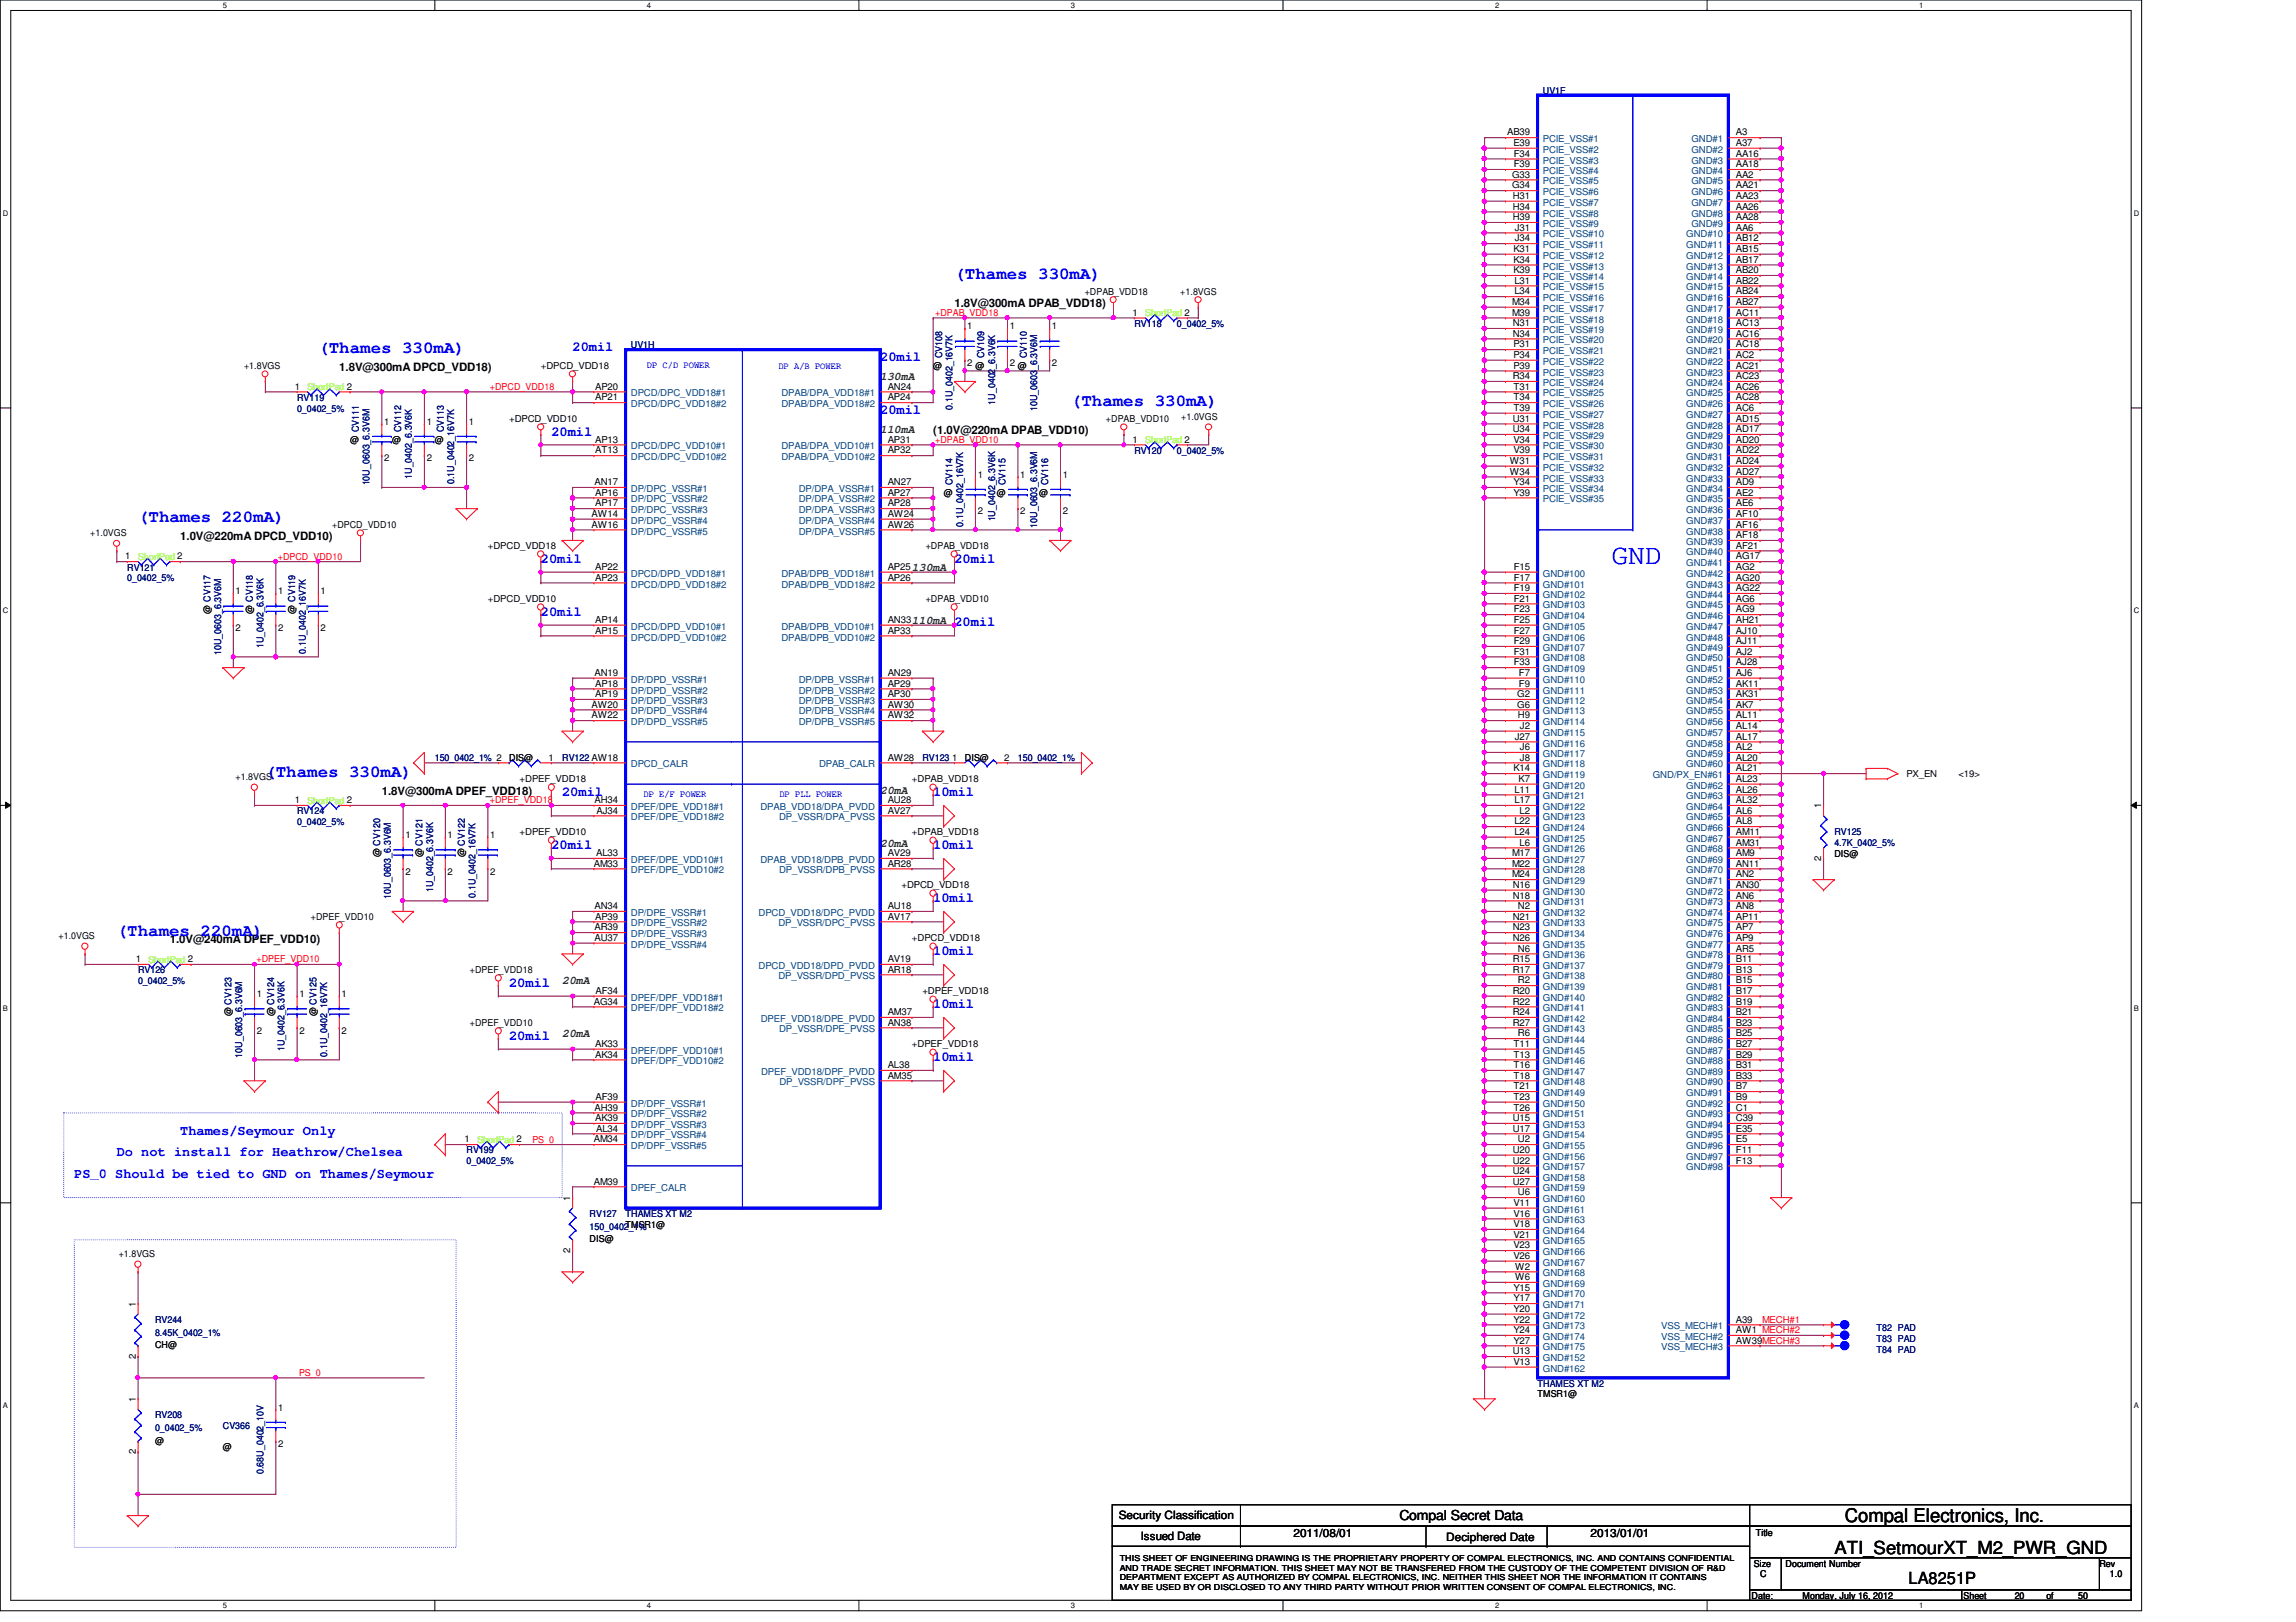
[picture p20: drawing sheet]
<svg xmlns="http://www.w3.org/2000/svg" width="297mm" height="210mm" viewBox="0 0 297 210" stroke-linecap="round" stroke-linejoin="round" font-family="sans-serif">
<defs><g id="words">
<text font-size="3.7" fill="#00f" x="208.5" y="72.9">GND</text>
<text font-size="2.5" x="238.7" y="197">Compal Electronics, Inc.</text>
<text font-size="2.3" x="237.3" y="201">ATI_SetmourXT_M2_PWR_GND</text>
<g font-size="2.2" fill="#00f">
<text x="123.5" y="36.1">(Thames 330mA)</text>
<text x="41.2" y="45.6">(Thames 330mA)</text>
<text x="138.6" y="52.5">(Thames 330mA)</text>
<text x="17.9" y="67.6">(Thames 220mA)</text>
<text x="34.3" y="100.5">(Thames 330mA)</text>
<text x="15.1" y="121.1">(Thames 220mA)</text>
</g>
<text font-size="2.2" x="246.9" y="205">LA8251P</text>
<g font-size="1.8" fill="#00f">
<text x="74.1" y="45.4">20mil</text>
<text x="113.9" y="46.8">20mil</text>
<text x="113.9" y="53.6">20mil</text>
<text x="71.3" y="56.4">20mil</text>
<text x="70" y="72.8">20mil</text>
<text x="123.5" y="72.8">20mil</text>
<text x="70" y="79.7">20mil</text>
<text x="123.5" y="81.1">20mil</text>
<text x="72.7" y="103">20mil</text>
<text x="120.7" y="103">10mil</text>
<text x="71.3" y="109.9">20mil</text>
<text x="120.7" y="109.9">10mil</text>
<text x="120.7" y="116.7">10mil</text>
<text x="120.7" y="123.6">10mil</text>
<text x="65.9" y="127.7">20mil</text>
<text x="120.7" y="130.4">10mil</text>
<text x="65.9" y="134.5">20mil</text>
<text x="120.7" y="137.3">10mil</text>
<text x="15.1" y="149.6">Do not install for Heathrow/Chelsea</text>
<text x="23.3" y="146.9">Thames/Seymour Only</text>
<text x="9.6" y="152.4">PS_0 Should be tied to GND on Thames/Seymour</text>
</g>
<text font-size="1.8" x="181.1" y="196.8">Compal Secret Data</text>
<g font-size="1.5">
<text x="123.5" y="39.8">1.8V@300mA DPAB_VDD18)</text>
<text x="43.9" y="48">1.8V@300mA DPCD_VDD18)</text>
<text x="120.7" y="56.2">(1.0V@220mA DPAB_VDD10)</text>
<text x="23.3" y="69.9">1.0V@220mA DPCD_VDD10)</text>
<text x="49.4" y="102.8">1.8V@300mA DPEF_VDD18)</text>
<text x="22" y="122">1.0V@240mA DPEF_VDD10)</text>
<text x="144.7" y="196.6">Security Classification</text>
<text x="147.6" y="199.3">Issued Date</text>
<text x="167.3" y="198.8">2011/08/01</text>
<text x="187.1" y="199.4">Deciphered Date</text>
<text x="205.8" y="198.8">2013/01/01</text>
</g>
<g font-size="1.5" fill="#008000">
<text x="113.9" y="49.2">130mA</text>
<text x="113.9" y="56.1">110mA</text>
<text x="118" y="73.9">130mA</text>
<text x="118" y="80.8">110mA</text>
<text x="113.9" y="102.7">20mA</text>
<text x="113.9" y="109.6">20mA</text>
<text x="72.7" y="127.4">20mA</text>
<text x="72.7" y="134.2">20mA</text>
</g>
<g font-size="1.2">
<text x="195" y="17.5">AB39</text>
<text x="224.6" y="17.5">A3</text>
<text x="195.6" y="23">G33</text>
<text x="195.8" y="18.9">E39</text>
<text x="195.8" y="20.3">F34</text>
<text x="195.8" y="21.6">F39</text>
<text x="224.6" y="18.9">A37</text>
<text x="224.6" y="20.3">AA16</text>
<text x="224.6" y="21.6">AA18</text>
<text x="224.6" y="23">AA2</text>
<text x="195.6" y="24.4">G34</text>
<text x="195.7" y="25.7">H31</text>
<text x="195.7" y="27.1">H34</text>
<text x="195.7" y="28.5">H39</text>
<text x="196" y="29.8">J31</text>
<text x="224.6" y="29.8">AA6</text>
<text x="224.6" y="24.4">AA21</text>
<text x="224.6" y="25.7">AA23</text>
<text x="224.6" y="27.1">AA26</text>
<text x="224.6" y="28.5">AA28</text>
<text x="195.8" y="32.6">K31</text>
<text x="195.8" y="34">K34</text>
<text x="195.8" y="35.3">K39</text>
<text x="196" y="31.2">J34</text>
<text x="224.6" y="31.2">AB12</text>
<text x="224.6" y="32.6">AB15</text>
<text x="224.6" y="34">AB17</text>
<text x="224.6" y="35.3">AB20</text>
<text x="140.3" y="38.1">+DPAB_VDD18</text>
<text x="146.5" y="40.9">1</text>
<text x="152.7" y="38.1">+1.8VGS</text>
<text x="195.6" y="39.5">M34</text>
<text x="195.6" y="40.9">M39</text>
<text x="195.9" y="36.7">L31</text>
<text x="195.9" y="38.1">L34</text>
<text x="224.6" y="36.7">AB22</text>
<text x="224.6" y="38.1">AB24</text>
<text x="224.6" y="39.5">AB27</text>
<text x="224.6" y="40.9">AC11</text>
<text x="31.6" y="47.8">+1.8VGS</text>
<text x="70" y="47.8">+DPCD_VDD18</text>
<text x="120.7" y="47.8">@</text>
<text x="125.1" y="42.6">1</text>
<text x="125.1" y="47.4">2</text>
<text x="126.2" y="47.8">@</text>
<text x="130.6" y="42.6">1</text>
<text x="130.6" y="47.4">2</text>
<text x="131.7" y="47.8">@</text>
<text x="136.1" y="42.6">1</text>
<text x="136.1" y="47.4">2</text>
<text x="195.7" y="42.2">N31</text>
<text x="195.7" y="43.6">N34</text>
<text x="195.8" y="45">P31</text>
<text x="195.8" y="46.3">P34</text>
<text x="195.8" y="47.7">P39</text>
<text x="224.6" y="42.2">AC13</text>
<text x="224.6" y="43.6">AC16</text>
<text x="224.6" y="45">AC18</text>
<text x="224.6" y="46.3">AC2</text>
<text x="224.6" y="47.7">AC21</text>
<text x="38.1" y="50.4">1</text>
<text x="77" y="50.4">AP20</text>
<text x="77" y="51.8">AP21</text>
<text x="114.8" y="50.4">AN24</text>
<text x="114.8" y="51.8">AP24</text>
<text x="195.7" y="49.1">R34</text>
<text x="195.8" y="50.4">T31</text>
<text x="195.8" y="51.8">T34</text>
<text x="195.8" y="53.2">T39</text>
<text x="224.6" y="49.1">AC23</text>
<text x="224.6" y="50.4">AC26</text>
<text x="224.6" y="51.8">AC28</text>
<text x="224.6" y="53.2">AC6</text>
<text x="45.3" y="57.4">@</text>
<text x="49.7" y="55">1</text>
<text x="49.7" y="59.7">2</text>
<text x="50.8" y="57.4">@</text>
<text x="55.2" y="55">1</text>
<text x="55.2" y="59.7">2</text>
<text x="56.3" y="57.4">@</text>
<text x="60.7" y="55">1</text>
<text x="60.7" y="59.7">2</text>
<text x="65.9" y="54.6">+DPCD_VDD10</text>
<text x="77" y="57.3">AP13</text>
<text x="77" y="58.7">AT13</text>
<text x="114.8" y="57.3">AP31</text>
<text x="114.8" y="58.7">AP32</text>
<text x="143.1" y="54.6">+DPAB_VDD10</text>
<text x="146.5" y="57.3">1</text>
<text x="152.8" y="54.4">+1.0VGS</text>
<text x="195.7" y="54.6">U31</text>
<text x="195.7" y="55.9">U34</text>
<text x="195.8" y="57.3">V34</text>
<text x="195.8" y="58.7">V39</text>
<text x="224.6" y="54.6">AD15</text>
<text x="224.6" y="55.9">AD17</text>
<text x="224.6" y="57.3">AD20</text>
<text x="224.6" y="58.7">AD22</text>
<text x="76.9" y="62.8">AN17</text>
<text x="77" y="64.1">AP16</text>
<text x="77" y="65.5">AP17</text>
<text x="114.8" y="62.8">AN27</text>
<text x="114.8" y="64.1">AP27</text>
<text x="114.8" y="65.5">AP28</text>
<text x="122.1" y="64.2">@</text>
<text x="126.5" y="61.8">1</text>
<text x="128.9" y="64.2">@</text>
<text x="132" y="61.8">1</text>
<text x="134.4" y="64.2">@</text>
<text x="137.5" y="61.8">1</text>
<text x="195.3" y="60">W31</text>
<text x="195.3" y="61.4">W34</text>
<text x="195.8" y="62.8">Y34</text>
<text x="195.8" y="64.1">Y39</text>
<text x="224.6" y="60">AD24</text>
<text x="224.6" y="61.4">AD27</text>
<text x="224.6" y="62.8">AD9</text>
<text x="224.6" y="64.1">AE2</text>
<text x="224.6" y="65.5">AE6</text>
<text x="11.7" y="69.4">+1.0VGS</text>
<text x="43" y="68.3">+DPCD_VDD10</text>
<text x="63.1" y="71.1">+DPCD_VDD18</text>
<text x="76.5" y="66.9">AW14</text>
<text x="76.5" y="68.3">AW16</text>
<text x="114.8" y="66.9">AW24</text>
<text x="114.8" y="68.3">AW26</text>
<text x="119.8" y="71.1">+DPAB_VDD18</text>
<text x="126.5" y="66.5">2</text>
<text x="132" y="66.5">2</text>
<text x="137.5" y="66.5">2</text>
<text x="224.6" y="66.9">AF10</text>
<text x="224.6" y="68.3">AF16</text>
<text x="224.6" y="69.6">AF18</text>
<text x="224.6" y="71">AF21</text>
<text x="16.2" y="72.4">1</text>
<text x="30.5" y="76.9">1</text>
<text x="36" y="76.9">1</text>
<text x="41.5" y="76.9">1</text>
<text x="63.1" y="77.9">+DPCD_VDD10</text>
<text x="77" y="73.7">AP22</text>
<text x="77" y="75.1">AP23</text>
<text x="114.8" y="73.7">AP25</text>
<text x="114.8" y="75.1">AP26</text>
<text x="119.8" y="77.9">+DPAB_VDD10</text>
<text x="195.8" y="73.7">F15</text>
<text x="195.8" y="75.1">F17</text>
<text x="195.8" y="76.5">F19</text>
<text x="195.8" y="77.9">F21</text>
<text x="224.6" y="72.4">AG17</text>
<text x="224.6" y="73.7">AG2</text>
<text x="224.6" y="75.1">AG20</text>
<text x="224.6" y="76.5">AG22</text>
<text x="224.6" y="77.9">AG6</text>
<text x="27.2" y="79.4" transform="rotate(-90 27.2 79.4)">@ CV117</text>
<text x="30.5" y="81.7">2</text>
<text x="32.7" y="79.4" transform="rotate(-90 32.7 79.4)">@ CV118</text>
<text x="36" y="81.7">2</text>
<text x="38.2" y="79.4" transform="rotate(-90 38.2 79.4)">@ CV119</text>
<text x="41.5" y="81.7">2</text>
<text x="77" y="80.6">AP14</text>
<text x="77" y="82">AP15</text>
<text x="114.8" y="80.6">AN33</text>
<text x="114.8" y="82">AP33</text>
<text x="195.8" y="79.2">F23</text>
<text x="195.8" y="80.6">F25</text>
<text x="195.8" y="82">F27</text>
<text x="195.8" y="83.4">F29</text>
<text x="224.6" y="79.2">AG9</text>
<text x="224.6" y="80.6">AH21</text>
<text x="224.6" y="82">AJ10</text>
<text x="224.6" y="83.4">AJ11</text>
<text x="76.9" y="87.5">AN19</text>
<text x="77" y="88.9">AP18</text>
<text x="114.8" y="87.5">AN29</text>
<text x="114.8" y="88.9">AP29</text>
<text x="195.8" y="84.7">F31</text>
<text x="195.8" y="86.1">F33</text>
<text x="196.5" y="87.5">F7</text>
<text x="196.5" y="88.9">F9</text>
<text x="224.6" y="84.7">AJ2</text>
<text x="224.6" y="86.1">AJ28</text>
<text x="224.6" y="87.5">AJ6</text>
<text x="224.6" y="88.9">AK11</text>
<text x="76.5" y="91.6">AW20</text>
<text x="76.5" y="93">AW22</text>
<text x="77" y="90.2">AP19</text>
<text x="114.8" y="90.2">AP30</text>
<text x="114.8" y="91.6">AW30</text>
<text x="114.8" y="93">AW32</text>
<text x="196" y="95.7">J27</text>
<text x="196.3" y="90.2">G2</text>
<text x="196.3" y="91.6">G6</text>
<text x="196.4" y="93">H9</text>
<text x="196.6" y="94.3">J2</text>
<text x="224.6" y="90.2">AK31</text>
<text x="224.6" y="91.6">AK7</text>
<text x="224.6" y="93">AL11</text>
<text x="224.6" y="94.3">AL14</text>
<text x="224.6" y="95.7">AL17</text>
<text x="30.5" y="101">+1.8VGS</text>
<text x="65.9" y="98.5">DIS@</text>
<text x="67.2" y="101.3">+DPEF_VDD18</text>
<text x="70.9" y="98.4">1</text>
<text x="114.8" y="98.4">AW28</text>
<text x="118" y="101.3">+DPAB_VDD18</text>
<text x="123.2" y="98.4">1</text>
<text x="124.8" y="98.5">DIS@</text>
<text x="129.9" y="98.4">2</text>
<text x="195.8" y="99.8">K14</text>
<text x="196.5" y="101.2">K7</text>
<text x="196.6" y="97.1">J6</text>
<text x="196.6" y="98.4">J8</text>
<text x="224.6" y="97.1">AL2</text>
<text x="224.6" y="98.4">AL20</text>
<text x="224.6" y="99.8">AL21</text>
<text x="224.6" y="101.2">AL23</text>
<text x="246.6" y="100.6">PX_EN</text>
<text x="253.4" y="100.6">&lt;19&gt;</text>
<text x="38.1" y="103.9">1</text>
<text x="76.9" y="103.9">AH34</text>
<text x="77.2" y="105.3">AJ34</text>
<text x="114.8" y="103.9">AU28</text>
<text x="114.8" y="105.3">AV27</text>
<text x="195.9" y="102.6">L11</text>
<text x="195.9" y="103.9">L17</text>
<text x="195.9" y="106.7">L22</text>
<text x="196.6" y="105.3">L2</text>
<text x="224.6" y="102.6">AL26</text>
<text x="224.6" y="103.9">AL32</text>
<text x="224.6" y="105.3">AL6</text>
<text x="224.6" y="106.7">AL8</text>
<text x="235.6" y="104.6" transform="rotate(-90 235.6 104.6)">1</text>
<text x="49.2" y="111" transform="rotate(-90 49.2 111)">@ CV120</text>
<text x="52.4" y="108.5">1</text>
<text x="52.4" y="113.2">2</text>
<text x="54.6" y="111" transform="rotate(-90 54.6 111)">@ CV121</text>
<text x="57.9" y="108.5">1</text>
<text x="57.9" y="113.2">2</text>
<text x="60.2" y="111" transform="rotate(-90 60.2 111)">@ CV122</text>
<text x="63.4" y="108.5">1</text>
<text x="63.4" y="113.2">2</text>
<text x="67.2" y="108.1">+DPEF_VDD10</text>
<text x="76.8" y="112.1">AM33</text>
<text x="77.1" y="110.8">AL33</text>
<text x="114.8" y="110.8">AV29</text>
<text x="114.8" y="112.1">AR28</text>
<text x="118" y="108.1">+DPAB_VDD18</text>
<text x="195.6" y="110.8">M17</text>
<text x="195.6" y="112.1">M22</text>
<text x="195.6" y="113.5">M24</text>
<text x="195.9" y="108">L24</text>
<text x="196.6" y="109.4">L6</text>
<text x="224.6" y="108">AM11</text>
<text x="224.6" y="109.4">AM31</text>
<text x="224.6" y="110.8">AM9</text>
<text x="224.6" y="112.1">AN11</text>
<text x="224.6" y="113.5">AN2</text>
<text x="235.6" y="111.4" transform="rotate(-90 235.6 111.4)">2</text>
<text x="237.3" y="110.9">DIS@</text>
<text x="40.2" y="119.1">+DPEF_VDD10</text>
<text x="76.9" y="117.6">AN34</text>
<text x="77" y="119">AP39</text>
<text x="114.8" y="117.6">AU18</text>
<text x="114.8" y="119">AV17</text>
<text x="116.6" y="115">+DPCD_VDD18</text>
<text x="195.7" y="114.9">N16</text>
<text x="195.7" y="116.3">N18</text>
<text x="195.7" y="119">N21</text>
<text x="196.4" y="117.6">N2</text>
<text x="224.6" y="114.9">AN30</text>
<text x="224.6" y="116.3">AN6</text>
<text x="224.6" y="117.6">AN8</text>
<text x="224.6" y="119">AP11</text>
<text x="7.6" y="121.5">+1.0VGS</text>
<text x="17.6" y="124.5">1</text>
<text x="60.8" y="125.9">+DPEF_VDD18</text>
<text x="76.9" y="120.4">AR39</text>
<text x="76.9" y="121.8">AU37</text>
<text x="114.8" y="124.5">AV19</text>
<text x="114.8" y="125.9">AR18</text>
<text x="118" y="121.8">+DPCD_VDD18</text>
<text x="195.7" y="120.4">N23</text>
<text x="195.7" y="121.8">N26</text>
<text x="195.7" y="124.5">R15</text>
<text x="195.7" y="125.9">R17</text>
<text x="196.4" y="123.1">N6</text>
<text x="224.6" y="120.4">AP7</text>
<text x="224.6" y="121.8">AP9</text>
<text x="224.6" y="123.1">AR5</text>
<text x="224.6" y="124.5">B11</text>
<text x="224.6" y="125.9">B13</text>
<text x="30" y="131.5" transform="rotate(-90 30 131.5)">@ CV123</text>
<text x="33.2" y="129.1">1</text>
<text x="35.5" y="131.5" transform="rotate(-90 35.5 131.5)">@ CV124</text>
<text x="38.7" y="129.1">1</text>
<text x="40.9" y="131.5" transform="rotate(-90 40.9 131.5)">@ CV125</text>
<text x="44.2" y="129.1">1</text>
<text x="76.8" y="130">AG34</text>
<text x="77" y="128.6">AF34</text>
<text x="114.8" y="131.4">AM37</text>
<text x="119.3" y="128.7">+DPEF_VDD18</text>
<text x="195.7" y="128.6">R20</text>
<text x="195.7" y="130">R22</text>
<text x="195.7" y="131.4">R24</text>
<text x="196.4" y="127.3">R2</text>
<text x="224.6" y="127.3">B15</text>
<text x="224.6" y="128.6">B17</text>
<text x="224.6" y="130">B19</text>
<text x="224.6" y="131.4">B21</text>
<text x="33.2" y="133.8">2</text>
<text x="38.7" y="133.8">2</text>
<text x="44.2" y="133.8">2</text>
<text x="60.8" y="132.8">+DPEF_VDD10</text>
<text x="77" y="135.5">AK33</text>
<text x="77" y="136.9">AK34</text>
<text x="114.8" y="132.7">AN38</text>
<text x="118" y="135.6">+DPEF_VDD18</text>
<text x="195.7" y="132.7">R27</text>
<text x="195.8" y="135.5">T11</text>
<text x="195.8" y="136.9">T13</text>
<text x="196.4" y="134.1">R6</text>
<text x="224.6" y="132.7">B23</text>
<text x="224.6" y="134.1">B25</text>
<text x="224.6" y="135.5">B27</text>
<text x="224.6" y="136.9">B29</text>
<text x="76.9" y="143.7">AH39</text>
<text x="77" y="142.3">AF39</text>
<text x="114.8" y="138.2">AL38</text>
<text x="114.8" y="139.6">AM35</text>
<text x="195.8" y="138.2">T16</text>
<text x="195.8" y="139.6">T18</text>
<text x="195.8" y="141">T21</text>
<text x="195.8" y="142.3">T23</text>
<text x="195.8" y="143.7">T26</text>
<text x="224.6" y="138.2">B31</text>
<text x="224.6" y="139.6">B33</text>
<text x="224.6" y="141">B7</text>
<text x="224.6" y="142.3">B9</text>
<text x="224.6" y="143.7">C1</text>
<text x="60.1" y="147.8">1</text>
<text x="76.8" y="147.8">AM34</text>
<text x="77" y="145.1">AK39</text>
<text x="77.1" y="146.4">AL34</text>
<text x="195.7" y="145.1">U15</text>
<text x="195.7" y="146.4">U17</text>
<text x="195.7" y="149.2">U20</text>
<text x="196.4" y="147.8">U2</text>
<text x="224.6" y="145.1">C39</text>
<text x="224.6" y="146.4">E35</text>
<text x="224.6" y="147.8">E5</text>
<text x="224.6" y="149.2">F11</text>
<text x="73.8" y="155.4" transform="rotate(-90 73.8 155.4)">1</text>
<text x="76.8" y="153.3">AM39</text>
<text x="195.7" y="150.6">U22</text>
<text x="195.7" y="151.9">U24</text>
<text x="195.7" y="153.3">U27</text>
<text x="196.4" y="154.7">U6</text>
<text x="224.6" y="150.6">F13</text>
<text x="76.3" y="160.8">DIS@</text>
<text x="80.9" y="158.9">TMSR1@</text>
<text x="195.8" y="156">V11</text>
<text x="195.8" y="157.4">V16</text>
<text x="195.8" y="158.8">V18</text>
<text x="195.8" y="160.1">V21</text>
<text x="195.8" y="161.5">V23</text>
<text x="15.4" y="162.7">+1.8VGS</text>
<text x="73.8" y="162.1" transform="rotate(-90 73.8 162.1)">2</text>
<text x="195.8" y="162.9">V26</text>
<text x="195.8" y="167">Y15</text>
<text x="196" y="164.3">W2</text>
<text x="196" y="165.7">W6</text>
<text x="17.6" y="169.1" transform="rotate(-90 17.6 169.1)">1</text>
<text x="195.8" y="168.4">Y17</text>
<text x="195.8" y="169.8">Y20</text>
<text x="195.8" y="171.2">Y22</text>
<text x="195.8" y="172.5">Y24</text>
<text x="195.8" y="173.9">Y27</text>
<text x="224.6" y="171.2">A39</text>
<text x="224.6" y="172.5">AW1 MECH#2</text>
<text x="224.6" y="173.9">AW39MECH#3</text>
<text x="17.6" y="175.8" transform="rotate(-90 17.6 175.8)">2</text>
<text x="20.1" y="174.5">CH@</text>
<text x="195.7" y="175.3">U13</text>
<text x="195.8" y="176.6">V13</text>
<text x="17.6" y="181.4" transform="rotate(-90 17.6 181.4)">1</text>
<text x="36" y="182.5">1</text>
<text x="198.9" y="180.8">TMSR1@</text>
<text x="17.6" y="188.2" transform="rotate(-90 17.6 188.2)">2</text>
<text x="20.1" y="186.9">@</text>
<text x="28.8" y="187.7">@</text>
<text x="36" y="187.3">2</text>
<text x="226.9" y="202.7">Size</text>
<text x="227.2" y="198.8">Title</text>
<text x="231" y="202.7">Document Number</text>
<text x="271.6" y="202.7">Rev</text>
<text x="226.6" y="206.9">Date:</text>
<text x="227.7" y="204.1">C</text>
<text x="233.2" y="206.9">Monday, July 16, 2012</text>
<text x="254" y="206.9">Sheet</text>
<text x="260.6" y="206.9">20</text>
<text x="264.7" y="206.9">of</text>
<text x="268.9" y="206.9">50</text>
<text x="273" y="204.1">1.0</text>
</g>
<g font-size="1.2" fill="#000080">
<text x="199.6" y="12.1">UV1F</text>
<text x="81.6" y="45">UV1H</text>
<text x="121.9" y="46.4" transform="rotate(-90 121.9 46.4)">CV108</text>
<text x="127.3" y="46.4" transform="rotate(-90 127.3 46.4)">CV109</text>
<text x="132.8" y="46.4" transform="rotate(-90 132.8 46.4)">CV110</text>
<text x="146.8" y="42.3">RV118</text>
<text x="152.3" y="42.3">0_0402_5%</text>
<text x="38.4" y="51.9">RV119</text>
<text x="38.4" y="53.3">0_0402_5%</text>
<text x="123.2" y="53" transform="rotate(-90 123.2 53)">0.1U_0402_16V7K</text>
<text x="128.7" y="52.4" transform="rotate(-90 128.7 52.4)">1U_0402_6.3V6K</text>
<text x="134.2" y="53.2" transform="rotate(-90 134.2 53.2)">10U_0603_6.3V6M</text>
<text x="46.4" y="56" transform="rotate(-90 46.4 56)">CV111</text>
<text x="51.9" y="56" transform="rotate(-90 51.9 56)">CV112</text>
<text x="57.4" y="56" transform="rotate(-90 57.4 56)">CV113</text>
<text x="146.8" y="58.7">RV120</text>
<text x="152.3" y="58.7">0_0402_5%</text>
<text x="47.8" y="62.8" transform="rotate(-90 47.8 62.8)">10U_0603_6.3V6M</text>
<text x="53.3" y="62" transform="rotate(-90 53.3 62)">1U_0402_6.3V6K</text>
<text x="58.8" y="62.7" transform="rotate(-90 58.8 62.7)">0.1U_0402_16V7K</text>
<text x="123.2" y="62.8" transform="rotate(-90 123.2 62.8)">CV114</text>
<text x="130.1" y="62.8" transform="rotate(-90 130.1 62.8)">CV115</text>
<text x="135.6" y="62.8" transform="rotate(-90 135.6 62.8)">CV116</text>
<text x="124.6" y="68.2" transform="rotate(-90 124.6 68.2)">0.1U_0402_16V7K</text>
<text x="128.7" y="67.5" transform="rotate(-90 128.7 67.5)">1U_0402_6.3V6K</text>
<text x="134.2" y="68.3" transform="rotate(-90 134.2 68.3)">10U_0603_6.3V6M</text>
<text x="16.5" y="73.8">RV121</text>
<text x="16.5" y="75.2">0_0402_5%</text>
<text x="34.1" y="83.9" transform="rotate(-90 34.1 83.9)">1U_0402_6.3V6K</text>
<text x="28.6" y="84.8" transform="rotate(-90 28.6 84.8)">10U_0603_6.3V6M</text>
<text x="39.6" y="84.6" transform="rotate(-90 39.6 84.6)">0.1U_0402_16V7K</text>
<text x="56.3" y="98.5">150_0402_1% 2</text>
<text x="72.7" y="98.5">RV122 AW18</text>
<text x="119.3" y="98.5">RV123</text>
<text x="131.7" y="98.5">150_0402_1%</text>
<text x="38.4" y="105.4">RV124</text>
<text x="38.4" y="106.7">0_0402_5%</text>
<text x="237.3" y="108.1">RV125</text>
<text x="237.3" y="109.5">4.7K_0402_5%</text>
<text x="50.5" y="116.3" transform="rotate(-90 50.5 116.3)">10U_0603_6.3V6M</text>
<text x="56" y="115.5" transform="rotate(-90 56 115.5)">1U_0402_6.3V6K</text>
<text x="61.5" y="116.2" transform="rotate(-90 61.5 116.2)">0.1U_0402_16V7K</text>
<text x="17.9" y="125.9">RV126</text>
<text x="17.9" y="127.3">0_0402_5%</text>
<text x="31.3" y="136.9" transform="rotate(-90 31.3 136.9)">10U_0603_6.3V6M</text>
<text x="36.8" y="136.1" transform="rotate(-90 36.8 136.1)">1U_0402_6.3V6K</text>
<text x="42.3" y="136.7" transform="rotate(-90 42.3 136.7)">0.1U_0402_16V7K</text>
<text x="60.4" y="149.3">RV199</text>
<text x="60.4" y="150.6">0_0402_5%</text>
<text x="76.3" y="157.5">RV127</text>
<text x="76.3" y="159.1">150_0402_1%</text>
<text x="80.9" y="157.5">THAMES XT M2</text>
<text x="20.1" y="171.2">RV244</text>
<text x="20.1" y="172.8">8.45K_0402_1%</text>
<text x="242.8" y="172.3">T82 PAD</text>
<text x="242.8" y="173.7">T83 PAD</text>
<text x="198.9" y="179.5">THAMES XT M2</text>
<text x="242.8" y="175">T84 PAD</text>
<text x="20.1" y="183.6">RV208</text>
<text x="20.1" y="185.2">0_0402_5%</text>
<text x="28.8" y="184.9">CV366</text>
<text x="34.1" y="190.8" transform="rotate(-90 34.1 190.8)">0.68U_0402_10V</text>
</g>
<g font-size="1.2" fill="#004080">
<text x="199.6" y="18.4">PCIE_VSS#1</text>
<text x="199.6" y="19.8">PCIE_VSS#2</text>
<text x="199.6" y="21.2">PCIE_VSS#3</text>
<text x="199.6" y="22.5">PCIE_VSS#4</text>
<text x="199.6" y="23.9">PCIE_VSS#5</text>
<text x="218.8" y="18.4">GND#1</text>
<text x="218.8" y="19.8">GND#2</text>
<text x="218.8" y="21.2">GND#3</text>
<text x="218.8" y="22.5">GND#4</text>
<text x="218.8" y="23.9">GND#5</text>
<text x="199.6" y="25.3">PCIE_VSS#6</text>
<text x="199.6" y="26.6">PCIE_VSS#7</text>
<text x="199.6" y="28">PCIE_VSS#8</text>
<text x="199.6" y="29.4">PCIE_VSS#9</text>
<text x="218.8" y="25.3">GND#6</text>
<text x="218.8" y="26.6">GND#7</text>
<text x="218.8" y="28">GND#8</text>
<text x="218.8" y="29.4">GND#9</text>
<text x="199.6" y="30.7">PCIE_VSS#10</text>
<text x="199.6" y="32.1">PCIE_VSS#11</text>
<text x="199.6" y="33.5">PCIE_VSS#12</text>
<text x="199.6" y="34.9">PCIE_VSS#13</text>
<text x="218.1" y="30.7">GND#10</text>
<text x="218.1" y="32.1">GND#11</text>
<text x="218.1" y="33.5">GND#12</text>
<text x="218.1" y="34.9">GND#13</text>
<text x="199.6" y="36.2">PCIE_VSS#14</text>
<text x="199.6" y="37.6">PCIE_VSS#15</text>
<text x="199.6" y="39">PCIE_VSS#16</text>
<text x="199.6" y="40.3">PCIE_VSS#17</text>
<text x="199.6" y="41.7">PCIE_VSS#18</text>
<text x="218.1" y="36.2">GND#14</text>
<text x="218.1" y="37.6">GND#15</text>
<text x="218.1" y="39">GND#16</text>
<text x="218.1" y="40.3">GND#17</text>
<text x="218.1" y="41.7">GND#18</text>
<text x="199.6" y="43.1">PCIE_VSS#19</text>
<text x="199.6" y="44.4">PCIE_VSS#20</text>
<text x="199.6" y="45.8">PCIE_VSS#21</text>
<text x="199.6" y="47.2">PCIE_VSS#22</text>
<text x="218.1" y="43.1">GND#19</text>
<text x="218.1" y="44.4">GND#20</text>
<text x="218.1" y="45.8">GND#21</text>
<text x="218.1" y="47.2">GND#22</text>
<text x="81.6" y="51.3">DPCD/DPC_VDD18#1</text>
<text x="81.6" y="52.7">DPCD/DPC_VDD18#2</text>
<text x="101.1" y="51.3">DPAB/DPA_VDD18#1</text>
<text x="101.1" y="52.7">DPAB/DPA_VDD18#2</text>
<text x="199.6" y="48.6">PCIE_VSS#23</text>
<text x="199.6" y="50">PCIE_VSS#24</text>
<text x="199.6" y="51.3">PCIE_VSS#25</text>
<text x="199.6" y="52.7">PCIE_VSS#26</text>
<text x="218.1" y="48.6">GND#23</text>
<text x="218.1" y="50">GND#24</text>
<text x="218.1" y="51.3">GND#25</text>
<text x="218.1" y="52.7">GND#26</text>
<text x="81.6" y="58.2">DPCD/DPC_VDD10#1</text>
<text x="81.6" y="59.6">DPCD/DPC_VDD10#2</text>
<text x="101.1" y="58.2">DPAB/DPA_VDD10#1</text>
<text x="101.1" y="59.6">DPAB/DPA_VDD10#2</text>
<text x="199.6" y="54.1">PCIE_VSS#27</text>
<text x="199.6" y="55.5">PCIE_VSS#28</text>
<text x="199.6" y="56.8">PCIE_VSS#29</text>
<text x="199.6" y="58.2">PCIE_VSS#30</text>
<text x="199.6" y="59.6">PCIE_VSS#31</text>
<text x="218.1" y="54.1">GND#27</text>
<text x="218.1" y="55.5">GND#28</text>
<text x="218.1" y="56.8">GND#29</text>
<text x="218.1" y="58.2">GND#30</text>
<text x="218.1" y="59.6">GND#31</text>
<text x="81.6" y="63.7">DP/DPC_VSSR#1</text>
<text x="81.6" y="65">DP/DPC_VSSR#2</text>
<text x="103.3" y="63.7">DP/DPA_VSSR#1</text>
<text x="103.3" y="65">DP/DPA_VSSR#2</text>
<text x="199.6" y="60.9">PCIE_VSS#32</text>
<text x="199.6" y="62.3">PCIE_VSS#33</text>
<text x="199.6" y="63.7">PCIE_VSS#34</text>
<text x="199.6" y="65">PCIE_VSS#35</text>
<text x="218.1" y="60.9">GND#32</text>
<text x="218.1" y="62.3">GND#33</text>
<text x="218.1" y="63.7">GND#34</text>
<text x="218.1" y="65">GND#35</text>
<text x="81.6" y="66.4">DP/DPC_VSSR#3</text>
<text x="81.6" y="67.8">DP/DPC_VSSR#4</text>
<text x="81.6" y="69.2">DP/DPC_VSSR#5</text>
<text x="103.3" y="66.4">DP/DPA_VSSR#3</text>
<text x="103.3" y="67.8">DP/DPA_VSSR#4</text>
<text x="103.3" y="69.2">DP/DPA_VSSR#5</text>
<text x="218.1" y="66.4">GND#36</text>
<text x="218.1" y="67.8">GND#37</text>
<text x="218.1" y="69.2">GND#38</text>
<text x="218.1" y="70.5">GND#39</text>
<text x="218.1" y="71.9">GND#40</text>
<text x="81.6" y="74.6">DPCD/DPD_VDD18#1</text>
<text x="81.6" y="76">DPCD/DPD_VDD18#2</text>
<text x="101.1" y="74.6">DPAB/DPB_VDD18#1</text>
<text x="101.1" y="76">DPAB/DPB_VDD18#2</text>
<text x="199.6" y="74.6">GND#100</text>
<text x="199.6" y="76">GND#101</text>
<text x="199.6" y="77.4">GND#102</text>
<text x="218.1" y="73.3">GND#41</text>
<text x="218.1" y="74.6">GND#42</text>
<text x="218.1" y="76">GND#43</text>
<text x="218.1" y="77.4">GND#44</text>
<text x="81.6" y="81.5">DPCD/DPD_VDD10#1</text>
<text x="81.6" y="82.9">DPCD/DPD_VDD10#2</text>
<text x="101.1" y="81.5">DPAB/DPB_VDD10#1</text>
<text x="101.1" y="82.9">DPAB/DPB_VDD10#2</text>
<text x="199.6" y="78.7">GND#103</text>
<text x="199.6" y="80.1">GND#104</text>
<text x="199.6" y="81.5">GND#105</text>
<text x="199.6" y="82.9">GND#106</text>
<text x="218.1" y="78.7">GND#45</text>
<text x="218.1" y="80.1">GND#46</text>
<text x="218.1" y="81.5">GND#47</text>
<text x="218.1" y="82.9">GND#48</text>
<text x="81.6" y="88.3">DP/DPD_VSSR#1</text>
<text x="81.6" y="89.7">DP/DPD_VSSR#2</text>
<text x="103.3" y="88.3">DP/DPB_VSSR#1</text>
<text x="103.3" y="89.7">DP/DPB_VSSR#2</text>
<text x="199.6" y="84.2">GND#107</text>
<text x="199.6" y="85.6">GND#108</text>
<text x="199.6" y="87">GND#109</text>
<text x="199.6" y="88.3">GND#110</text>
<text x="199.6" y="89.7">GND#111</text>
<text x="218.1" y="84.2">GND#49</text>
<text x="218.1" y="85.6">GND#50</text>
<text x="218.1" y="87">GND#51</text>
<text x="218.1" y="88.3">GND#52</text>
<text x="218.1" y="89.7">GND#53</text>
<text x="81.6" y="91.1">DP/DPD_VSSR#3</text>
<text x="81.6" y="92.5">DP/DPD_VSSR#4</text>
<text x="81.6" y="93.9">DP/DPD_VSSR#5</text>
<text x="103.3" y="91.1">DP/DPB_VSSR#3</text>
<text x="103.3" y="92.5">DP/DPB_VSSR#4</text>
<text x="103.3" y="93.9">DP/DPB_VSSR#5</text>
<text x="199.6" y="91.1">GND#112</text>
<text x="199.6" y="92.5">GND#113</text>
<text x="199.6" y="93.9">GND#114</text>
<text x="199.6" y="95.2">GND#115</text>
<text x="218.1" y="91.1">GND#54</text>
<text x="218.1" y="92.5">GND#55</text>
<text x="218.1" y="93.9">GND#56</text>
<text x="218.1" y="95.2">GND#57</text>
<text x="81.6" y="99.3">DPCD_CALR</text>
<text x="106" y="99.3">DPAB_CALR</text>
<text x="199.6" y="96.6">GND#116</text>
<text x="199.6" y="98">GND#117</text>
<text x="199.6" y="99.3">GND#118</text>
<text x="199.6" y="100.7">GND#119</text>
<text x="213.8" y="100.7">GND/PX_EN#61</text>
<text x="218.1" y="96.6">GND#58</text>
<text x="218.1" y="98">GND#59</text>
<text x="218.1" y="99.3">GND#60</text>
<text x="81.6" y="104.8">DPEF/DPE_VDD18#1</text>
<text x="81.6" y="106.2">DPEF/DPE_VDD18#2</text>
<text x="98.4" y="104.8">DPAB_VDD18/DPA_PVDD</text>
<text x="100.8" y="106.2">DP_VSSR/DPA_PVSS</text>
<text x="199.6" y="102.1">GND#120</text>
<text x="199.6" y="103.5">GND#121</text>
<text x="199.6" y="104.8">GND#122</text>
<text x="199.6" y="106.2">GND#123</text>
<text x="199.6" y="107.6">GND#124</text>
<text x="218.1" y="102.1">GND#62</text>
<text x="218.1" y="103.5">GND#63</text>
<text x="218.1" y="104.8">GND#64</text>
<text x="218.1" y="106.2">GND#65</text>
<text x="218.1" y="107.6">GND#66</text>
<text x="81.6" y="111.7">DPEF/DPE_VDD10#1</text>
<text x="81.6" y="113">DPEF/DPE_VDD10#2</text>
<text x="98.4" y="111.7">DPAB_VDD18/DPB_PVDD</text>
<text x="100.8" y="113">DP_VSSR/DPB_PVSS</text>
<text x="199.6" y="108.9">GND#125</text>
<text x="199.6" y="110.3">GND#126</text>
<text x="199.6" y="111.7">GND#127</text>
<text x="199.6" y="113">GND#128</text>
<text x="218.1" y="108.9">GND#67</text>
<text x="218.1" y="110.3">GND#68</text>
<text x="218.1" y="111.7">GND#69</text>
<text x="218.1" y="113">GND#70</text>
<text x="81.6" y="118.5">DP/DPE_VSSR#1</text>
<text x="81.6" y="119.9">DP/DPE_VSSR#2</text>
<text x="98.1" y="118.5">DPCD_VDD18/DPC_PVDD</text>
<text x="100.7" y="119.9">DP_VSSR/DPC_PVSS</text>
<text x="199.6" y="114.4">GND#129</text>
<text x="199.6" y="115.8">GND#130</text>
<text x="199.6" y="117.2">GND#131</text>
<text x="199.6" y="118.5">GND#132</text>
<text x="199.6" y="119.9">GND#133</text>
<text x="218.1" y="114.4">GND#71</text>
<text x="218.1" y="115.8">GND#72</text>
<text x="218.1" y="117.2">GND#73</text>
<text x="218.1" y="118.5">GND#74</text>
<text x="218.1" y="119.9">GND#75</text>
<text x="81.6" y="121.3">DP/DPE_VSSR#3</text>
<text x="81.6" y="122.6">DP/DPE_VSSR#4</text>
<text x="98.1" y="125.4">DPCD_VDD18/DPD_PVDD</text>
<text x="199.6" y="121.3">GND#134</text>
<text x="199.6" y="122.6">GND#135</text>
<text x="199.6" y="124">GND#136</text>
<text x="199.6" y="125.4">GND#137</text>
<text x="218.1" y="121.3">GND#76</text>
<text x="218.1" y="122.6">GND#77</text>
<text x="218.1" y="124">GND#78</text>
<text x="218.1" y="125.4">GND#79</text>
<text x="81.6" y="129.5">DPEF/DPF_VDD18#1</text>
<text x="81.6" y="130.9">DPEF/DPF_VDD18#2</text>
<text x="100.7" y="126.7">DP_VSSR/DPD_PVSS</text>
<text x="199.6" y="126.7">GND#138</text>
<text x="199.6" y="128.1">GND#139</text>
<text x="199.6" y="129.5">GND#140</text>
<text x="199.6" y="130.9">GND#141</text>
<text x="218.1" y="126.7">GND#80</text>
<text x="218.1" y="128.1">GND#81</text>
<text x="218.1" y="129.5">GND#82</text>
<text x="218.1" y="130.9">GND#83</text>
<text x="81.6" y="136.4">DPEF/DPF_VDD10#1</text>
<text x="81.6" y="137.8">DPEF/DPF_VDD10#2</text>
<text x="98.4" y="132.2">DPEF_VDD18/DPE_PVDD</text>
<text x="100.8" y="133.6">DP_VSSR/DPE_PVSS</text>
<text x="199.6" y="132.2">GND#142</text>
<text x="199.6" y="133.6">GND#143</text>
<text x="199.6" y="135">GND#144</text>
<text x="199.6" y="136.4">GND#145</text>
<text x="199.6" y="137.8">GND#146</text>
<text x="218.1" y="132.2">GND#84</text>
<text x="218.1" y="133.6">GND#85</text>
<text x="218.1" y="135">GND#86</text>
<text x="218.1" y="136.4">GND#87</text>
<text x="218.1" y="137.8">GND#88</text>
<text x="81.6" y="143.2">DP/DPF_VSSR#1</text>
<text x="98.5" y="139.1">DPEF_VDD18/DPF_PVDD</text>
<text x="100.8" y="140.5">DP_VSSR/DPF_PVSS</text>
<text x="199.6" y="139.1">GND#147</text>
<text x="199.6" y="140.5">GND#148</text>
<text x="199.6" y="141.9">GND#149</text>
<text x="199.6" y="143.2">GND#150</text>
<text x="218.1" y="139.1">GND#89</text>
<text x="218.1" y="140.5">GND#90</text>
<text x="218.1" y="141.9">GND#91</text>
<text x="218.1" y="143.2">GND#92</text>
<text x="81.6" y="144.6">DP/DPF_VSSR#2</text>
<text x="81.6" y="146">DP/DPF_VSSR#3</text>
<text x="81.6" y="147.3">DP/DPF_VSSR#4</text>
<text x="81.6" y="148.7">DP/DPF_VSSR#5</text>
<text x="199.6" y="144.6">GND#151</text>
<text x="199.6" y="146">GND#153</text>
<text x="199.6" y="147.3">GND#154</text>
<text x="199.6" y="148.7">GND#155</text>
<text x="218.1" y="144.6">GND#93</text>
<text x="218.1" y="146">GND#94</text>
<text x="218.1" y="147.3">GND#95</text>
<text x="218.1" y="148.7">GND#96</text>
<text x="81.6" y="154.2">DPEF_CALR</text>
<text x="199.6" y="150.1">GND#156</text>
<text x="199.6" y="151.5">GND#157</text>
<text x="199.6" y="152.8">GND#158</text>
<text x="199.6" y="154.2">GND#159</text>
<text x="199.6" y="155.6">GND#160</text>
<text x="218.1" y="151.5">GND#98</text>
<text x="218.1" y="150.1">GND#97</text>
<text x="199.6" y="156.9">GND#161</text>
<text x="199.6" y="158.3">GND#163</text>
<text x="199.6" y="159.7">GND#164</text>
<text x="199.6" y="161">GND#165</text>
<text x="199.6" y="162.4">GND#166</text>
<text x="199.6" y="163.8">GND#167</text>
<text x="199.6" y="165.2">GND#168</text>
<text x="199.6" y="166.5">GND#169</text>
<text x="199.6" y="167.9">GND#170</text>
<text x="199.6" y="169.3">GND#171</text>
<text x="199.6" y="170.6">GND#172</text>
<text x="199.6" y="172">GND#173</text>
<text x="199.6" y="173.4">GND#174</text>
<text x="214.9" y="172">VSS_MECH#1</text>
<text x="214.9" y="173.4">VSS_MECH#2</text>
<text x="199.6" y="174.8">GND#175</text>
<text x="199.6" y="176.1">GND#152</text>
<text x="199.6" y="177.5">GND#162</text>
<text x="214.9" y="174.8">VSS_MECH#3</text>
</g>
<g font-size="1.2" fill="#f00">
<text x="121" y="40.9">+DPAB_VDD18</text>
<text x="63.4" y="50.5">+DPCD_VDD18</text>
<text x="121" y="57.3">+DPAB_VDD10</text>
<text x="35.9" y="72.4">+DPCD_VDD10</text>
<text x="63.4" y="104">+DPEF_VDD18</text>
<text x="33.2" y="124.5">+DPEF_VDD10</text>
<text x="68.9" y="147.9">PS_0</text>
<text x="228" y="171.2">MECH#1</text>
<text x="38.7" y="178.1">PS_0</text>
</g>
<g font-size="1.2" fill="#80ff00">
<text x="148.2" y="40.9">ShortPad 2</text>
<text x="39.8" y="50.5">ShortPad 2</text>
<text x="148.2" y="57.4">ShortPad 2</text>
<text x="17.9" y="72.4">ShortPad 2</text>
<text x="39.8" y="104">ShortPad 2</text>
<text x="19.2" y="124.6">ShortPad 2</text>
<text x="61.8" y="147.9">ShortPad 2</text>
</g>
<g font-size="1.2" fill="#00f">
<text x="83.7" y="47.6">DP C/D POWER</text>
<text x="100.7" y="47.8">DP A/B POWER</text>
<text x="83.3" y="103.2">DP E/F POWER</text>
<text x="100.8" y="103.2">DP PLL POWER</text>
</g>
<g font-size="1.1">
<text x="144.9" y="203.2">AND TRADE SECRET INFORMATION. THIS SHEET MAY NOT BE TRANSFERED FROM THE CUSTODY OF THE COMPETENT DIVISION OF R&amp;D</text>
<text x="144.9" y="202">THIS SHEET OF ENGINEERING DRAWING IS THE PROPRIETARY PROPERTY OF COMPAL ELECTRONICS, INC. AND CONTAINS CONFIDENTIAL</text>
<text x="144.9" y="204.5">DEPARTMENT EXCEPT AS AUTHORIZED BY COMPAL ELECTRONICS, INC. NEITHER THIS SHEET NOR THE INFORMATION IT CONTAINS</text>
<text x="144.9" y="205.7">MAY BE USED BY OR DISCLOSED TO ANY THIRD PARTY WITHOUT PRIOR WRITTEN CONSENT OF COMPAL ELECTRONICS, INC.</text>
</g>
<g font-size="1">
<text x="28.8" y="1">5</text>
<text x="83.7" y="1">4</text>
<text x="138.6" y="1">3</text>
<text x="193.4" y="1">2</text>
<text x="248.3" y="1">1</text>
<text x=".4" y="27.9">D</text>
<text x="276.1" y="27.9">D</text>
<text x=".4" y="79.4">C</text>
<text x="276.1" y="79.4">C</text>
<text x=".4" y="130.8">B</text>
<text x="276.1" y="130.8">B</text>
<text x=".4" y="182.2">A</text>
<text x="276.1" y="182.2">A</text>
<text x="28.8" y="208.1">5</text>
<text x="83.7" y="208.1">4</text>
<text x="138.6" y="208.1">3</text>
<text x="193.4" y="208.1">2</text>
<text x="248.3" y="208.1">1</text>
</g>
</g></defs>
<path d="M0 0h277.1v208.4h-277.1zM1.4 1.4h274.3v205.7h-274.3z" fill="none" stroke="#000" stroke-width=".13"/>
<g fill="#fff">
<path d="M28.8 .1h.6v1.1h-.6z"/>
<path d="M28.8 207.2h.6v1.1h-.6z"/>
</g>
<path d="M56.3 0v1.4M56.3 207.1v1.3" fill="none" stroke="#000" stroke-width=".13"/>
<g fill="#fff">
<path d="M83.7 .1h.5v1.1h-.5z"/>
<path d="M83.7 207.2h.5v1.1h-.5z"/>
</g>
<path d="M111.1 0v1.4M111.1 207.1v1.3" fill="none" stroke="#000" stroke-width=".13"/>
<g fill="#fff">
<path d="M138.6 .1h.5v1.1h-.5z"/>
<path d="M138.6 207.2h.5v1.1h-.5z"/>
</g>
<path d="M166 0v1.4M166 207.1v1.3" fill="none" stroke="#000" stroke-width=".13"/>
<g fill="#fff">
<path d="M193.4 .1h.6v1.1h-.6z"/>
<path d="M193.4 207.2h.6v1.1h-.6z"/>
</g>
<path d="M220.8 0v1.4M220.8 207.1v1.3" fill="none" stroke="#000" stroke-width=".13"/>
<g fill="#fff">
<path d="M248.3 .1h.5v1.1h-.5z"/>
<path d="M248.3 207.2h.5v1.1h-.5z"/>
<path d="M.4 27.1h.7v1.1h-.7z"/>
<path d="M276.1 27.1h.7v1.1h-.7z"/>
<path d="M.4 78.5h.7v1.1h-.7z"/>
<path d="M276.1 78.5h.7v1.1h-.7z"/>
</g>
<path d="M0 52.8h1.4M275.7 52.8h1.4" fill="none" stroke="#000" stroke-width=".13"/>
<g fill="#fff">
<path d="M.4 129.9h.6v1.1h-.6z"/>
<path d="M276.1 129.9h.6v1.1h-.6z"/>
</g>
<path d="M0 104.2h1.4M.7 103.8l.7 .4-.7 .4zM275.7 104.2l.7-.4v.8zM275.7 104.2h1.4" fill="none" stroke="#000" stroke-width=".13"/>
<path d="M.7 103.8l.7 .4-.7 .4zM275.7 104.2l.7-.4v.8z" fill="#000"/>
<g fill="#fff">
<path d="M.4 181.4h.6v1.1h-.6z"/>
<path d="M276.1 181.4h.6v1.1h-.6z"/>
</g>
<path d="M0 155.7h1.4M275.7 155.7h1.4M235.9 172.8h.1" fill="none" stroke="#000" stroke-width=".13"/>
<path d="M8.3 144h64.4v11h-64.4zM9.6 160.4h49.4v39.8h-49.4z" fill="none" stroke="#00f" stroke-width=".13" stroke-dasharray="0 .3"/>
<path d="M34.3 50.7h.1M34.3 50.7h4.1M49.4 50.7h.1M49.4 59h.1M49.4 50.7v4.2M49.4 59v4.1M60.4 59h.1M60.4 59v4.1M49.4 63.1h.1M49.4 63.1h5.5" fill="none" stroke="#800040" stroke-width=".13"/>
<circle cx="60.4" cy="63" r=".25" fill="#f0f"/>
<circle cx="60.4" cy="63" r=".25" fill="none" stroke="#f0f" stroke-width=".13"/>
<path d="M49.4 50.7h.1M49.4 50.7h5.5" fill="none" stroke="#800040" stroke-width=".13"/>
<path d="M49.2 50.5h.2l.2 .1-.1 .3-.1 .1-.2-.1z" fill-rule="evenodd" fill="#f0f"/>
<path d="M49.2 50.5h.2l.2 .1-.1 .3-.1 .1-.2-.1z" fill="none" stroke="#f0f" stroke-width=".13"/>
<path d="M74.1 145.4h.1M74.1 145.4v1.3M74.1 145.4h2.7" fill="none" stroke="#800040" stroke-width=".13"/>
<circle cx="74.1" cy="145.3" r=".25" fill="#f0f"/>
<circle cx="74.1" cy="145.3" r=".25" fill="none" stroke="#f0f" stroke-width=".13"/>
<path d="M54.9 59h.1M54.9 59v4.1M74.1 142.6h.1M74.1 146.7h.1M74.1 142.6v1.4M74.1 146.7h2.7" fill="none" stroke="#800040" stroke-width=".13"/>
<circle cx="54.9" cy="63" r=".25" fill="#f0f"/>
<circle cx="54.9" cy="63" r=".25" fill="none" stroke="#f0f" stroke-width=".13"/>
<path d="M34.3 49.4h.1M34.3 49.4v1.3M54.9 50.7h.1M54.9 50.7v4.2M54.9 50.7h5.5M60.4 50.7h.1M60.4 50.7v4.2" fill="none" stroke="#800040" stroke-width=".13"/>
<circle cx="60.4" cy="50.7" r=".26" fill="#f0f"/>
<circle cx="60.4" cy="50.7" r=".26" fill="none" stroke="#f0f" stroke-width=".13"/>
<circle cx="54.9" cy="50.7" r=".26" fill="#f0f"/>
<circle cx="54.9" cy="50.7" r=".26" fill="none" stroke="#f0f" stroke-width=".13"/>
<path d="M60.4 63.1h.1M60.4 63.1v2.7" fill="none" stroke="#800040" stroke-width=".13"/>
<circle cx="60.4" cy="63" r=".25" fill="#f0f"/>
<circle cx="60.4" cy="63" r=".25" fill="none" stroke="#f0f" stroke-width=".13"/>
<path d="M74.1 50.7h.1M74.1 52.1h.1M74.1 50.7v1.4M74.1 52.1h2.7M74.1 50.7h2.7M74.1 144h.1M74.1 142.6h.1M74.1 144v1.4M74.1 142.6h2.7M74.1 144h2.7" fill="none" stroke="#800040" stroke-width=".13"/>
<circle cx="74.1" cy="144" r=".26" fill="#f0f"/>
<circle cx="74.1" cy="144" r=".26" fill="none" stroke="#f0f" stroke-width=".13"/>
<path d="M45.3 50.7h.1M45.3 50.7h4.1M60.4 50.7h.1M60.4 50.7h13.7" fill="none" stroke="#800040" stroke-width=".13"/>
<circle cx="74.1" cy="50.7" r=".26" fill="#f0f"/>
<circle cx="74.1" cy="50.7" r=".26" fill="none" stroke="#f0f" stroke-width=".13"/>
<path d="M38.4 124.8h.1M38.4 124.8h5.5" fill="none" stroke="#800040" stroke-width=".13"/>
<circle cx="43.9" cy="124.8" r=".25" fill="#f0f"/>
<circle cx="43.9" cy="124.8" r=".25" fill="none" stroke="#f0f" stroke-width=".13"/>
<circle cx="38.4" cy="124.8" r=".25" fill="#f0f"/>
<circle cx="38.4" cy="124.8" r=".25" fill="none" stroke="#f0f" stroke-width=".13"/>
<path d="M38.4 124.8h.1M38.4 137.2h.1M38.4 124.8v4.1M38.4 137.2h5.5M43.9 124.8h.1M43.9 124.8v4.1" fill="none" stroke="#800040" stroke-width=".13"/>
<circle cx="38.4" cy="137.1" r=".26" fill="#f0f"/>
<circle cx="38.4" cy="137.1" r=".26" fill="none" stroke="#f0f" stroke-width=".13"/>
<path d="M38.4 133h.1M38.4 133v4.2" fill="none" stroke="#800040" stroke-width=".13"/>
<circle cx="38.4" cy="137.1" r=".26" fill="#f0f"/>
<circle cx="38.4" cy="137.1" r=".26" fill="none" stroke="#f0f" stroke-width=".13"/>
<g fill="none" stroke="#800040" stroke-width=".13">
<path d="M11 124.8h.1M11 123.4h.1M11 124.8h6.9M11 123.4v1.4M24.7 124.8h.1M24.7 124.8h13.7M32.9 137.2h.1M32.9 133h.1M32.9 124.8h.1M32.9 124.8v4.1M32.9 133v6.9M43.9 133h.1"/>
<path d="M43.9 133v4.2"/>
</g>
<circle cx="32.9" cy="124.8" r=".25" fill="#f0f"/>
<circle cx="32.9" cy="124.8" r=".25" fill="none" stroke="#f0f" stroke-width=".13"/>
<path d="M230.5 148.1h.1M230.5 148.1v1.4" fill="none" stroke="#800040" stroke-width=".13"/>
<circle cx="230.4" cy="149.5" r=".26" fill="#f0f"/>
<circle cx="230.4" cy="149.5" r=".26" fill="none" stroke="#f0f" stroke-width=".13"/>
<circle cx="230.4" cy="148.1" r=".26" fill="#f0f"/>
<circle cx="230.4" cy="148.1" r=".26" fill="none" stroke="#f0f" stroke-width=".13"/>
<path d="M230.5 134.4h.1M230.5 134.4v1.4" fill="none" stroke="#800040" stroke-width=".13"/>
<circle cx="230.4" cy="135.8" r=".26" fill="#f0f"/>
<circle cx="230.4" cy="135.8" r=".26" fill="none" stroke="#f0f" stroke-width=".13"/>
<circle cx="230.4" cy="134.4" r=".26" fill="#f0f"/>
<circle cx="230.4" cy="134.4" r=".26" fill="none" stroke="#f0f" stroke-width=".13"/>
<path d="M230.5 94.6h.1M230.5 94.6v1.4" fill="none" stroke="#800040" stroke-width=".13"/>
<circle cx="230.4" cy="96" r=".26" fill="#f0f"/>
<circle cx="230.4" cy="96" r=".26" fill="none" stroke="#f0f" stroke-width=".13"/>
<circle cx="230.4" cy="94.6" r=".26" fill="#f0f"/>
<circle cx="230.4" cy="94.6" r=".26" fill="none" stroke="#f0f" stroke-width=".13"/>
<path d="M230.5 144h.1M230.5 144v1.4" fill="none" stroke="#800040" stroke-width=".13"/>
<circle cx="230.4" cy="145.3" r=".25" fill="#f0f"/>
<circle cx="230.4" cy="145.3" r=".25" fill="none" stroke="#f0f" stroke-width=".13"/>
<circle cx="230.4" cy="144" r=".26" fill="#f0f"/>
<circle cx="230.4" cy="144" r=".26" fill="none" stroke="#f0f" stroke-width=".13"/>
<path d="M230.5 131.7h.1M230.5 131.7v1.3" fill="none" stroke="#800040" stroke-width=".13"/>
<circle cx="230.4" cy="133" r=".26" fill="#f0f"/>
<circle cx="230.4" cy="133" r=".26" fill="none" stroke="#f0f" stroke-width=".13"/>
<circle cx="230.4" cy="131.6" r=".25" fill="#f0f"/>
<circle cx="230.4" cy="131.6" r=".25" fill="none" stroke="#f0f" stroke-width=".13"/>
<path d="M230.5 141.3h.1M230.5 141.3v1.3" fill="none" stroke="#800040" stroke-width=".13"/>
<circle cx="230.4" cy="142.6" r=".26" fill="#f0f"/>
<circle cx="230.4" cy="142.6" r=".26" fill="none" stroke="#f0f" stroke-width=".13"/>
<circle cx="230.4" cy="141.2" r=".26" fill="#f0f"/>
<circle cx="230.4" cy="141.2" r=".26" fill="none" stroke="#f0f" stroke-width=".13"/>
<path d="M235.9 111.1h.1M235.9 100.1h.1M235.9 111.1v2.7M235.9 100.1h5.5M227.7 171.4h.1M227.7 172.8h.1M227.7 174.2h.1M227.7 171.4h8.2M227.7 172.8h8.2M227.7 174.2h8.2" fill="none" stroke="#800040" stroke-width=".13"/>
<circle cx="235.9" cy="100.1" r=".26" fill="#f0f"/>
<circle cx="235.9" cy="100.1" r=".26" fill="none" stroke="#f0f" stroke-width=".13"/>
<path d="M227.7 100.1h.1M227.7 100.1h8.2M235.9 100.1h.1M235.9 100.1v4.1M230.5 150.9h.1M230.5 150.9v4.1" fill="none" stroke="#800040" stroke-width=".13"/>
<circle cx="230.4" cy="150.8" r=".26" fill="#f0f"/>
<circle cx="230.4" cy="150.8" r=".26" fill="none" stroke="#f0f" stroke-width=".13"/>
<path d="M227.7 150.9h.1M227.7 150.9h2.8" fill="none" stroke="#800040" stroke-width=".13"/>
<circle cx="230.4" cy="150.8" r=".26" fill="#f0f"/>
<circle cx="230.4" cy="150.8" r=".26" fill="none" stroke="#f0f" stroke-width=".13"/>
<path d="M230.5 59h.1M230.5 59v1.3h-2.8M227.7 60.3h.1" fill="none" stroke="#800040" stroke-width=".13"/>
<circle cx="230.4" cy="60.3" r=".26" fill="#f0f"/>
<circle cx="230.4" cy="60.3" r=".26" fill="none" stroke="#f0f" stroke-width=".13"/>
<circle cx="230.4" cy="58.9" r=".26" fill="#f0f"/>
<circle cx="230.4" cy="58.9" r=".26" fill="none" stroke="#f0f" stroke-width=".13"/>
<path d="M227.7 59h.1M227.7 59h2.8" fill="none" stroke="#800040" stroke-width=".13"/>
<circle cx="230.4" cy="58.9" r=".26" fill="#f0f"/>
<circle cx="230.4" cy="58.9" r=".26" fill="none" stroke="#f0f" stroke-width=".13"/>
<path d="M227.7 46.6h.1M230.5 45.3h.1M230.5 45.3v1.3h-2.8" fill="none" stroke="#800040" stroke-width=".13"/>
<circle cx="230.4" cy="46.6" r=".26" fill="#f0f"/>
<circle cx="230.4" cy="46.6" r=".26" fill="none" stroke="#f0f" stroke-width=".13"/>
<circle cx="230.4" cy="45.2" r=".26" fill="#f0f"/>
<circle cx="230.4" cy="45.2" r=".26" fill="none" stroke="#f0f" stroke-width=".13"/>
<path d="M230.5 43.9h.1M230.5 43.9v1.4" fill="none" stroke="#800040" stroke-width=".13"/>
<circle cx="230.4" cy="45.2" r=".26" fill="#f0f"/>
<circle cx="230.4" cy="45.2" r=".26" fill="none" stroke="#f0f" stroke-width=".13"/>
<circle cx="230.4" cy="43.9" r=".26" fill="#f0f"/>
<circle cx="230.4" cy="43.9" r=".26" fill="none" stroke="#f0f" stroke-width=".13"/>
<path d="M230.5 42.5h.1M230.5 42.5v1.4" fill="none" stroke="#800040" stroke-width=".13"/>
<circle cx="230.4" cy="43.9" r=".26" fill="#f0f"/>
<circle cx="230.4" cy="43.9" r=".26" fill="none" stroke="#f0f" stroke-width=".13"/>
<circle cx="230.4" cy="42.5" r=".25" fill="#f0f"/>
<circle cx="230.4" cy="42.5" r=".25" fill="none" stroke="#f0f" stroke-width=".13"/>
<path d="M230.5 41.1h.1M230.5 41.1v1.4" fill="none" stroke="#800040" stroke-width=".13"/>
<circle cx="230.4" cy="42.5" r=".25" fill="#f0f"/>
<circle cx="230.4" cy="42.5" r=".25" fill="none" stroke="#f0f" stroke-width=".13"/>
<circle cx="230.4" cy="41.1" r=".26" fill="#f0f"/>
<circle cx="230.4" cy="41.1" r=".26" fill="none" stroke="#f0f" stroke-width=".13"/>
<path d="M230.5 39.8h.1M230.5 39.8v1.3" fill="none" stroke="#800040" stroke-width=".13"/>
<circle cx="230.4" cy="41.1" r=".26" fill="#f0f"/>
<circle cx="230.4" cy="41.1" r=".26" fill="none" stroke="#f0f" stroke-width=".13"/>
<circle cx="230.4" cy="39.8" r=".26" fill="#f0f"/>
<circle cx="230.4" cy="39.8" r=".26" fill="none" stroke="#f0f" stroke-width=".13"/>
<path d="M230.5 38.4h.1M230.5 38.4v1.4" fill="none" stroke="#800040" stroke-width=".13"/>
<circle cx="230.4" cy="39.8" r=".26" fill="#f0f"/>
<circle cx="230.4" cy="39.8" r=".26" fill="none" stroke="#f0f" stroke-width=".13"/>
<circle cx="230.4" cy="38.4" r=".26" fill="#f0f"/>
<circle cx="230.4" cy="38.4" r=".26" fill="none" stroke="#f0f" stroke-width=".13"/>
<path d="M230.5 37h.1M230.5 37v1.4" fill="none" stroke="#800040" stroke-width=".13"/>
<circle cx="230.4" cy="38.4" r=".26" fill="#f0f"/>
<circle cx="230.4" cy="38.4" r=".26" fill="none" stroke="#f0f" stroke-width=".13"/>
<circle cx="230.4" cy="37" r=".26" fill="#f0f"/>
<circle cx="230.4" cy="37" r=".26" fill="none" stroke="#f0f" stroke-width=".13"/>
<path d="M230.5 35.6h.1M230.5 35.6v1.4" fill="none" stroke="#800040" stroke-width=".13"/>
<circle cx="230.4" cy="37" r=".26" fill="#f0f"/>
<circle cx="230.4" cy="37" r=".26" fill="none" stroke="#f0f" stroke-width=".13"/>
<circle cx="230.4" cy="35.6" r=".25" fill="#f0f"/>
<circle cx="230.4" cy="35.6" r=".25" fill="none" stroke="#f0f" stroke-width=".13"/>
<path d="M230.5 34.3h.1M230.5 34.3v1.3" fill="none" stroke="#800040" stroke-width=".13"/>
<circle cx="230.4" cy="35.6" r=".25" fill="#f0f"/>
<circle cx="230.4" cy="35.6" r=".25" fill="none" stroke="#f0f" stroke-width=".13"/>
<circle cx="230.4" cy="34.2" r=".26" fill="#f0f"/>
<circle cx="230.4" cy="34.2" r=".26" fill="none" stroke="#f0f" stroke-width=".13"/>
<path d="M227.7 34.3h.1M227.7 34.3h2.8" fill="none" stroke="#800040" stroke-width=".13"/>
<circle cx="230.4" cy="34.2" r=".26" fill="#f0f"/>
<circle cx="230.4" cy="34.2" r=".26" fill="none" stroke="#f0f" stroke-width=".13"/>
<path d="M192.1 87.8h.1M192.1 87.8h2.7" fill="none" stroke="#800040" stroke-width=".13"/>
<circle cx="192" cy="87.8" r=".26" fill="#f0f"/>
<circle cx="192" cy="87.8" r=".26" fill="none" stroke="#f0f" stroke-width=".13"/>
<path d="M192.1 86.4h.1M192.1 86.4v1.4" fill="none" stroke="#800040" stroke-width=".13"/>
<circle cx="192" cy="87.8" r=".26" fill="#f0f"/>
<circle cx="192" cy="87.8" r=".26" fill="none" stroke="#f0f" stroke-width=".13"/>
<circle cx="192" cy="86.4" r=".26" fill="#f0f"/>
<circle cx="192" cy="86.4" r=".26" fill="none" stroke="#f0f" stroke-width=".13"/>
<path d="M192.1 85h.1M192.1 85v1.4" fill="none" stroke="#800040" stroke-width=".13"/>
<circle cx="192" cy="86.4" r=".26" fill="#f0f"/>
<circle cx="192" cy="86.4" r=".26" fill="none" stroke="#f0f" stroke-width=".13"/>
<circle cx="192" cy="85" r=".26" fill="#f0f"/>
<circle cx="192" cy="85" r=".26" fill="none" stroke="#f0f" stroke-width=".13"/>
<path d="M192.1 83.7h.1M192.1 83.7v1.3" fill="none" stroke="#800040" stroke-width=".13"/>
<circle cx="192" cy="85" r=".26" fill="#f0f"/>
<circle cx="192" cy="85" r=".26" fill="none" stroke="#f0f" stroke-width=".13"/>
<circle cx="192" cy="83.6" r=".25" fill="#f0f"/>
<circle cx="192" cy="83.6" r=".25" fill="none" stroke="#f0f" stroke-width=".13"/>
<path d="M230.5 57.6h.1M230.5 57.6v1.4M192.1 83.7h.1M192.1 83.7h2.7" fill="none" stroke="#800040" stroke-width=".13"/>
<circle cx="230.4" cy="58.9" r=".26" fill="#f0f"/>
<circle cx="230.4" cy="58.9" r=".26" fill="none" stroke="#f0f" stroke-width=".13"/>
<circle cx="230.4" cy="57.6" r=".26" fill="#f0f"/>
<circle cx="230.4" cy="57.6" r=".26" fill="none" stroke="#f0f" stroke-width=".13"/>
<path d="M227.7 57.6h.1M227.7 57.6h2.8" fill="none" stroke="#800040" stroke-width=".13"/>
<circle cx="230.4" cy="57.6" r=".26" fill="#f0f"/>
<circle cx="230.4" cy="57.6" r=".26" fill="none" stroke="#f0f" stroke-width=".13"/>
<path d="M227.7 65.8h.1M230.5 64.4h.1M230.5 64.4v1.4h-2.8" fill="none" stroke="#800040" stroke-width=".13"/>
<circle cx="230.4" cy="65.8" r=".26" fill="#f0f"/>
<circle cx="230.4" cy="65.8" r=".26" fill="none" stroke="#f0f" stroke-width=".13"/>
<circle cx="230.4" cy="64.4" r=".26" fill="#f0f"/>
<circle cx="230.4" cy="64.4" r=".26" fill="none" stroke="#f0f" stroke-width=".13"/>
<path d="M227.7 64.4h.1M227.7 64.4h2.8" fill="none" stroke="#800040" stroke-width=".13"/>
<circle cx="230.4" cy="64.4" r=".26" fill="#f0f"/>
<circle cx="230.4" cy="64.4" r=".26" fill="none" stroke="#f0f" stroke-width=".13"/>
<path d="M227.7 63.1h.1M230.5 61.7h.1M230.5 61.7v1.4h-2.8" fill="none" stroke="#800040" stroke-width=".13"/>
<circle cx="230.4" cy="63" r=".25" fill="#f0f"/>
<circle cx="230.4" cy="63" r=".25" fill="none" stroke="#f0f" stroke-width=".13"/>
<circle cx="230.4" cy="61.7" r=".26" fill="#f0f"/>
<circle cx="230.4" cy="61.7" r=".26" fill="none" stroke="#f0f" stroke-width=".13"/>
<path d="M227.7 61.7h.1M227.7 61.7h2.8" fill="none" stroke="#800040" stroke-width=".13"/>
<circle cx="230.4" cy="61.7" r=".26" fill="#f0f"/>
<circle cx="230.4" cy="61.7" r=".26" fill="none" stroke="#f0f" stroke-width=".13"/>
<path d="M227.7 68.6h.1M230.5 67.2h.1M230.5 67.2v1.4h-2.8" fill="none" stroke="#800040" stroke-width=".13"/>
<circle cx="230.4" cy="68.5" r=".26" fill="#f0f"/>
<circle cx="230.4" cy="68.5" r=".26" fill="none" stroke="#f0f" stroke-width=".13"/>
<circle cx="230.4" cy="67.2" r=".26" fill="#f0f"/>
<circle cx="230.4" cy="67.2" r=".26" fill="none" stroke="#f0f" stroke-width=".13"/>
<path d="M230.5 65.8h.1M230.5 65.8v1.4" fill="none" stroke="#800040" stroke-width=".13"/>
<circle cx="230.4" cy="67.2" r=".26" fill="#f0f"/>
<circle cx="230.4" cy="67.2" r=".26" fill="none" stroke="#f0f" stroke-width=".13"/>
<circle cx="230.4" cy="65.8" r=".26" fill="#f0f"/>
<circle cx="230.4" cy="65.8" r=".26" fill="none" stroke="#f0f" stroke-width=".13"/>
<path d="M192.1 49.4h.1M192.1 49.4h2.7" fill="none" stroke="#800040" stroke-width=".13"/>
<circle cx="192" cy="49.3" r=".25" fill="#f0f"/>
<circle cx="192" cy="49.3" r=".25" fill="none" stroke="#f0f" stroke-width=".13"/>
<path d="M192.1 48h.1M192.1 48v1.4" fill="none" stroke="#800040" stroke-width=".13"/>
<circle cx="192" cy="49.3" r=".25" fill="#f0f"/>
<circle cx="192" cy="49.3" r=".25" fill="none" stroke="#f0f" stroke-width=".13"/>
<circle cx="192" cy="48" r=".26" fill="#f0f"/>
<circle cx="192" cy="48" r=".26" fill="none" stroke="#f0f" stroke-width=".13"/>
<path d="M192.1 46.6h.1M192.1 46.6v1.4" fill="none" stroke="#800040" stroke-width=".13"/>
<circle cx="192" cy="48" r=".26" fill="#f0f"/>
<circle cx="192" cy="48" r=".26" fill="none" stroke="#f0f" stroke-width=".13"/>
<circle cx="192" cy="46.6" r=".26" fill="#f0f"/>
<circle cx="192" cy="46.6" r=".26" fill="none" stroke="#f0f" stroke-width=".13"/>
<path d="M227.7 27.4h.1M230.5 26h.1M230.5 26v1.4h-2.8M192.1 46.6h.1M192.1 46.6h2.7" fill="none" stroke="#800040" stroke-width=".13"/>
<circle cx="230.4" cy="27.4" r=".26" fill="#f0f"/>
<circle cx="230.4" cy="27.4" r=".26" fill="none" stroke="#f0f" stroke-width=".13"/>
<circle cx="230.4" cy="26" r=".26" fill="#f0f"/>
<circle cx="230.4" cy="26" r=".26" fill="none" stroke="#f0f" stroke-width=".13"/>
<path d="M230.5 24.7h.1M230.5 24.7v1.3" fill="none" stroke="#800040" stroke-width=".13"/>
<circle cx="230.4" cy="26" r=".26" fill="#f0f"/>
<circle cx="230.4" cy="26" r=".26" fill="none" stroke="#f0f" stroke-width=".13"/>
<circle cx="230.4" cy="24.6" r=".26" fill="#f0f"/>
<circle cx="230.4" cy="24.6" r=".26" fill="none" stroke="#f0f" stroke-width=".13"/>
<path d="M227.7 24.7h.1M227.7 24.7h2.8" fill="none" stroke="#800040" stroke-width=".13"/>
<circle cx="230.4" cy="24.6" r=".26" fill="#f0f"/>
<circle cx="230.4" cy="24.6" r=".26" fill="none" stroke="#f0f" stroke-width=".13"/>
<path d="M230.5 27.4h.1M230.5 27.4v1.4" fill="none" stroke="#800040" stroke-width=".13"/>
<circle cx="230.4" cy="28.8" r=".25" fill="#f0f"/>
<circle cx="230.4" cy="28.8" r=".25" fill="none" stroke="#f0f" stroke-width=".13"/>
<circle cx="230.4" cy="27.4" r=".26" fill="#f0f"/>
<circle cx="230.4" cy="27.4" r=".26" fill="none" stroke="#f0f" stroke-width=".13"/>
<path d="M227.7 28.8h.1M227.7 28.8h2.8" fill="none" stroke="#800040" stroke-width=".13"/>
<circle cx="230.4" cy="28.8" r=".25" fill="#f0f"/>
<circle cx="230.4" cy="28.8" r=".25" fill="none" stroke="#f0f" stroke-width=".13"/>
<path d="M227.7 52.1h.1M230.5 50.7h.1M230.5 50.7v1.4h-2.8" fill="none" stroke="#800040" stroke-width=".13"/>
<circle cx="230.4" cy="52.1" r=".26" fill="#f0f"/>
<circle cx="230.4" cy="52.1" r=".26" fill="none" stroke="#f0f" stroke-width=".13"/>
<circle cx="230.4" cy="50.7" r=".26" fill="#f0f"/>
<circle cx="230.4" cy="50.7" r=".26" fill="none" stroke="#f0f" stroke-width=".13"/>
<path d="M227.7 50.7h.1M227.7 50.7h2.8" fill="none" stroke="#800040" stroke-width=".13"/>
<circle cx="230.4" cy="50.7" r=".26" fill="#f0f"/>
<circle cx="230.4" cy="50.7" r=".26" fill="none" stroke="#f0f" stroke-width=".13"/>
<path d="M192.1 96h.1M192.1 96h2.7" fill="none" stroke="#800040" stroke-width=".13"/>
<circle cx="192" cy="96" r=".26" fill="#f0f"/>
<circle cx="192" cy="96" r=".26" fill="none" stroke="#f0f" stroke-width=".13"/>
<path d="M192.1 96h.1M192.1 96v1.4" fill="none" stroke="#800040" stroke-width=".13"/>
<circle cx="192" cy="97.3" r=".25" fill="#f0f"/>
<circle cx="192" cy="97.3" r=".25" fill="none" stroke="#f0f" stroke-width=".13"/>
<circle cx="192" cy="96" r=".26" fill="#f0f"/>
<circle cx="192" cy="96" r=".26" fill="none" stroke="#f0f" stroke-width=".13"/>
<path d="M230.5 79.5h.1M230.5 79.5v1.4h-2.8M192.1 97.4h.1M192.1 97.4h2.7M227.7 80.9h.1" fill="none" stroke="#800040" stroke-width=".13"/>
<circle cx="230.4" cy="80.9" r=".26" fill="#f0f"/>
<circle cx="230.4" cy="80.9" r=".26" fill="none" stroke="#f0f" stroke-width=".13"/>
<circle cx="230.4" cy="79.5" r=".26" fill="#f0f"/>
<circle cx="230.4" cy="79.5" r=".26" fill="none" stroke="#f0f" stroke-width=".13"/>
<path d="M230.5 78.1h.1M230.5 78.1v1.4" fill="none" stroke="#800040" stroke-width=".13"/>
<circle cx="230.4" cy="79.5" r=".26" fill="#f0f"/>
<circle cx="230.4" cy="79.5" r=".26" fill="none" stroke="#f0f" stroke-width=".13"/>
<circle cx="230.4" cy="78.1" r=".26" fill="#f0f"/>
<circle cx="230.4" cy="78.1" r=".26" fill="none" stroke="#f0f" stroke-width=".13"/>
<path d="M227.7 78.1h.1M227.7 78.1h2.8" fill="none" stroke="#800040" stroke-width=".13"/>
<circle cx="230.4" cy="78.1" r=".26" fill="#f0f"/>
<circle cx="230.4" cy="78.1" r=".26" fill="none" stroke="#f0f" stroke-width=".13"/>
<path d="M227.7 71.3h.1M230.5 69.9h.1M230.5 69.9v1.4h-2.8" fill="none" stroke="#800040" stroke-width=".13"/>
<circle cx="230.4" cy="71.3" r=".26" fill="#f0f"/>
<circle cx="230.4" cy="71.3" r=".26" fill="none" stroke="#f0f" stroke-width=".13"/>
<circle cx="230.4" cy="69.9" r=".25" fill="#f0f"/>
<circle cx="230.4" cy="69.9" r=".25" fill="none" stroke="#f0f" stroke-width=".13"/>
<path d="M227.7 69.9h.1M227.7 69.9h2.8" fill="none" stroke="#800040" stroke-width=".13"/>
<circle cx="230.4" cy="69.9" r=".25" fill="#f0f"/>
<circle cx="230.4" cy="69.9" r=".25" fill="none" stroke="#f0f" stroke-width=".13"/>
<path d="M192.1 20.6h.1M192.1 20.6h2.7" fill="none" stroke="#800040" stroke-width=".13"/>
<circle cx="192" cy="20.5" r=".26" fill="#f0f"/>
<circle cx="192" cy="20.5" r=".26" fill="none" stroke="#f0f" stroke-width=".13"/>
<path d="M192.1 19.2h.1M192.1 19.2v1.4" fill="none" stroke="#800040" stroke-width=".13"/>
<circle cx="192" cy="20.5" r=".26" fill="#f0f"/>
<circle cx="192" cy="20.5" r=".26" fill="none" stroke="#f0f" stroke-width=".13"/>
<circle cx="192" cy="19.2" r=".26" fill="#f0f"/>
<circle cx="192" cy="19.2" r=".26" fill="none" stroke="#f0f" stroke-width=".13"/>
<path d="M192.1 17.8h.1M192.1 17.8v1.4" fill="none" stroke="#800040" stroke-width=".13"/>
<circle cx="192" cy="19.2" r=".26" fill="#f0f"/>
<circle cx="192" cy="19.2" r=".26" fill="none" stroke="#f0f" stroke-width=".13"/>
<path d="M192.1 17.8h.1M192.1 17.8h2.7M192.1 82.3h.1M192.1 82.3v1.4" fill="none" stroke="#800040" stroke-width=".13"/>
<circle cx="192" cy="83.6" r=".25" fill="#f0f"/>
<circle cx="192" cy="83.6" r=".25" fill="none" stroke="#f0f" stroke-width=".13"/>
<circle cx="192" cy="82.3" r=".26" fill="#f0f"/>
<circle cx="192" cy="82.3" r=".26" fill="none" stroke="#f0f" stroke-width=".13"/>
<path d="M192.1 80.9h.1M192.1 80.9v1.4" fill="none" stroke="#800040" stroke-width=".13"/>
<circle cx="192" cy="82.3" r=".26" fill="#f0f"/>
<circle cx="192" cy="82.3" r=".26" fill="none" stroke="#f0f" stroke-width=".13"/>
<circle cx="192" cy="80.9" r=".26" fill="#f0f"/>
<circle cx="192" cy="80.9" r=".26" fill="none" stroke="#f0f" stroke-width=".13"/>
<path d="M192.1 79.5h.1M192.1 79.5v1.4" fill="none" stroke="#800040" stroke-width=".13"/>
<circle cx="192" cy="80.9" r=".26" fill="#f0f"/>
<circle cx="192" cy="80.9" r=".26" fill="none" stroke="#f0f" stroke-width=".13"/>
<circle cx="192" cy="79.5" r=".26" fill="#f0f"/>
<circle cx="192" cy="79.5" r=".26" fill="none" stroke="#f0f" stroke-width=".13"/>
<path d="M192.1 78.1h.1M192.1 78.1v1.4" fill="none" stroke="#800040" stroke-width=".13"/>
<circle cx="192" cy="79.5" r=".26" fill="#f0f"/>
<circle cx="192" cy="79.5" r=".26" fill="none" stroke="#f0f" stroke-width=".13"/>
<circle cx="192" cy="78.1" r=".26" fill="#f0f"/>
<circle cx="192" cy="78.1" r=".26" fill="none" stroke="#f0f" stroke-width=".13"/>
<path d="M192.1 43.9h.1M192.1 43.9h2.7M192.1 78.1h.1M192.1 78.1h2.7" fill="none" stroke="#800040" stroke-width=".13"/>
<circle cx="192" cy="43.9" r=".26" fill="#f0f"/>
<circle cx="192" cy="43.9" r=".26" fill="none" stroke="#f0f" stroke-width=".13"/>
<path d="M192.1 42.5h.1M192.1 42.5v1.4" fill="none" stroke="#800040" stroke-width=".13"/>
<circle cx="192" cy="43.9" r=".26" fill="#f0f"/>
<circle cx="192" cy="43.9" r=".26" fill="none" stroke="#f0f" stroke-width=".13"/>
<circle cx="192" cy="42.5" r=".25" fill="#f0f"/>
<circle cx="192" cy="42.5" r=".25" fill="none" stroke="#f0f" stroke-width=".13"/>
<path d="M192.1 41.1h.1M192.1 41.1v1.4" fill="none" stroke="#800040" stroke-width=".13"/>
<circle cx="192" cy="42.5" r=".25" fill="#f0f"/>
<circle cx="192" cy="42.5" r=".25" fill="none" stroke="#f0f" stroke-width=".13"/>
<circle cx="192" cy="41.1" r=".26" fill="#f0f"/>
<circle cx="192" cy="41.1" r=".26" fill="none" stroke="#f0f" stroke-width=".13"/>
<path d="M192.1 39.8h.1M192.1 39.8v1.3" fill="none" stroke="#800040" stroke-width=".13"/>
<circle cx="192" cy="41.1" r=".26" fill="#f0f"/>
<circle cx="192" cy="41.1" r=".26" fill="none" stroke="#f0f" stroke-width=".13"/>
<circle cx="192" cy="39.8" r=".26" fill="#f0f"/>
<circle cx="192" cy="39.8" r=".26" fill="none" stroke="#f0f" stroke-width=".13"/>
<path d="M192.1 38.4h.1M192.1 38.4v1.4" fill="none" stroke="#800040" stroke-width=".13"/>
<circle cx="192" cy="39.8" r=".26" fill="#f0f"/>
<circle cx="192" cy="39.8" r=".26" fill="none" stroke="#f0f" stroke-width=".13"/>
<circle cx="192" cy="38.4" r=".26" fill="#f0f"/>
<circle cx="192" cy="38.4" r=".26" fill="none" stroke="#f0f" stroke-width=".13"/>
<path d="M192.1 38.4h.1M192.1 38.4h2.7M227.7 72.7h.1M227.7 72.7h2.8M230.5 72.7h.1M230.5 72.7v1.3" fill="none" stroke="#800040" stroke-width=".13"/>
<circle cx="230.4" cy="74" r=".26" fill="#f0f"/>
<circle cx="230.4" cy="74" r=".26" fill="none" stroke="#f0f" stroke-width=".13"/>
<circle cx="230.4" cy="72.6" r=".26" fill="#f0f"/>
<circle cx="230.4" cy="72.6" r=".26" fill="none" stroke="#f0f" stroke-width=".13"/>
<path d="M227.7 74h.1M227.7 74h2.8" fill="none" stroke="#800040" stroke-width=".13"/>
<circle cx="230.4" cy="74" r=".26" fill="#f0f"/>
<circle cx="230.4" cy="74" r=".26" fill="none" stroke="#f0f" stroke-width=".13"/>
<path d="M227.7 91.9h.1M230.5 90.5h.1M230.5 90.5v1.4h-2.8" fill="none" stroke="#800040" stroke-width=".13"/>
<circle cx="230.4" cy="91.9" r=".26" fill="#f0f"/>
<circle cx="230.4" cy="91.9" r=".26" fill="none" stroke="#f0f" stroke-width=".13"/>
<circle cx="230.4" cy="90.5" r=".25" fill="#f0f"/>
<circle cx="230.4" cy="90.5" r=".25" fill="none" stroke="#f0f" stroke-width=".13"/>
<path d="M230.5 89.2h.1M230.5 89.2v1.3" fill="none" stroke="#800040" stroke-width=".13"/>
<circle cx="230.4" cy="90.5" r=".25" fill="#f0f"/>
<circle cx="230.4" cy="90.5" r=".25" fill="none" stroke="#f0f" stroke-width=".13"/>
<circle cx="230.4" cy="89.1" r=".26" fill="#f0f"/>
<circle cx="230.4" cy="89.1" r=".26" fill="none" stroke="#f0f" stroke-width=".13"/>
<path d="M230.5 87.8h.1M230.5 87.8v1.4" fill="none" stroke="#800040" stroke-width=".13"/>
<circle cx="230.4" cy="89.1" r=".26" fill="#f0f"/>
<circle cx="230.4" cy="89.1" r=".26" fill="none" stroke="#f0f" stroke-width=".13"/>
<circle cx="230.4" cy="87.8" r=".26" fill="#f0f"/>
<circle cx="230.4" cy="87.8" r=".26" fill="none" stroke="#f0f" stroke-width=".13"/>
<path d="M230.5 86.4h.1M230.5 86.4v1.4" fill="none" stroke="#800040" stroke-width=".13"/>
<circle cx="230.4" cy="87.8" r=".26" fill="#f0f"/>
<circle cx="230.4" cy="87.8" r=".26" fill="none" stroke="#f0f" stroke-width=".13"/>
<circle cx="230.4" cy="86.4" r=".26" fill="#f0f"/>
<circle cx="230.4" cy="86.4" r=".26" fill="none" stroke="#f0f" stroke-width=".13"/>
<path d="M227.7 86.4h.1M227.7 86.4h2.8" fill="none" stroke="#800040" stroke-width=".13"/>
<circle cx="230.4" cy="86.4" r=".26" fill="#f0f"/>
<circle cx="230.4" cy="86.4" r=".26" fill="none" stroke="#f0f" stroke-width=".13"/>
<path d="M227.7 19.2h.1M230.5 17.8h.1M230.5 17.8v1.4h-2.8" fill="none" stroke="#800040" stroke-width=".13"/>
<circle cx="230.4" cy="19.2" r=".26" fill="#f0f"/>
<circle cx="230.4" cy="19.2" r=".26" fill="none" stroke="#f0f" stroke-width=".13"/>
<path d="M227.7 17.8h.1M227.7 17.8h2.8M227.7 23.3h.1M230.5 21.9h.1M230.5 21.9v1.4h-2.8" fill="none" stroke="#800040" stroke-width=".13"/>
<circle cx="230.4" cy="23.3" r=".26" fill="#f0f"/>
<circle cx="230.4" cy="23.3" r=".26" fill="none" stroke="#f0f" stroke-width=".13"/>
<circle cx="230.4" cy="21.9" r=".25" fill="#f0f"/>
<circle cx="230.4" cy="21.9" r=".25" fill="none" stroke="#f0f" stroke-width=".13"/>
<path d="M227.7 21.9h.1M227.7 21.9h2.8" fill="none" stroke="#800040" stroke-width=".13"/>
<circle cx="230.4" cy="21.9" r=".25" fill="#f0f"/>
<circle cx="230.4" cy="21.9" r=".25" fill="none" stroke="#f0f" stroke-width=".13"/>
<path d="M227.7 83.7h.1M230.5 82.3h.1M230.5 82.3v1.4h-2.8" fill="none" stroke="#800040" stroke-width=".13"/>
<circle cx="230.4" cy="83.6" r=".25" fill="#f0f"/>
<circle cx="230.4" cy="83.6" r=".25" fill="none" stroke="#f0f" stroke-width=".13"/>
<circle cx="230.4" cy="82.3" r=".26" fill="#f0f"/>
<circle cx="230.4" cy="82.3" r=".26" fill="none" stroke="#f0f" stroke-width=".13"/>
<path d="M227.7 82.3h.1M227.7 82.3h2.8" fill="none" stroke="#800040" stroke-width=".13"/>
<circle cx="230.4" cy="82.3" r=".26" fill="#f0f"/>
<circle cx="230.4" cy="82.3" r=".26" fill="none" stroke="#f0f" stroke-width=".13"/>
<path d="M227.7 35.6h.1M227.7 35.6h2.8" fill="none" stroke="#800040" stroke-width=".13"/>
<circle cx="230.4" cy="35.6" r=".25" fill="#f0f"/>
<circle cx="230.4" cy="35.6" r=".25" fill="none" stroke="#f0f" stroke-width=".13"/>
<path d="M192.1 45.3h.1M192.1 45.3h2.7" fill="none" stroke="#800040" stroke-width=".13"/>
<circle cx="192" cy="45.2" r=".26" fill="#f0f"/>
<circle cx="192" cy="45.2" r=".26" fill="none" stroke="#f0f" stroke-width=".13"/>
<path d="M192.1 45.3h.1M192.1 45.3v1.3" fill="none" stroke="#800040" stroke-width=".13"/>
<circle cx="192" cy="46.6" r=".26" fill="#f0f"/>
<circle cx="192" cy="46.6" r=".26" fill="none" stroke="#f0f" stroke-width=".13"/>
<circle cx="192" cy="45.2" r=".26" fill="#f0f"/>
<circle cx="192" cy="45.2" r=".26" fill="none" stroke="#f0f" stroke-width=".13"/>
<path d="M192.1 28.8h.1M192.1 28.8h2.7" fill="none" stroke="#800040" stroke-width=".13"/>
<circle cx="192" cy="28.8" r=".25" fill="#f0f"/>
<circle cx="192" cy="28.8" r=".25" fill="none" stroke="#f0f" stroke-width=".13"/>
<path d="M192.1 27.4h.1M192.1 27.4v1.4" fill="none" stroke="#800040" stroke-width=".13"/>
<circle cx="192" cy="28.8" r=".25" fill="#f0f"/>
<circle cx="192" cy="28.8" r=".25" fill="none" stroke="#f0f" stroke-width=".13"/>
<circle cx="192" cy="27.4" r=".26" fill="#f0f"/>
<circle cx="192" cy="27.4" r=".26" fill="none" stroke="#f0f" stroke-width=".13"/>
<path d="M192.1 26h.1M192.1 26v1.4" fill="none" stroke="#800040" stroke-width=".13"/>
<circle cx="192" cy="27.4" r=".26" fill="#f0f"/>
<circle cx="192" cy="27.4" r=".26" fill="none" stroke="#f0f" stroke-width=".13"/>
<circle cx="192" cy="26" r=".26" fill="#f0f"/>
<circle cx="192" cy="26" r=".26" fill="none" stroke="#f0f" stroke-width=".13"/>
<path d="M192.1 26h.1M192.1 26h2.7M230.5 32.9h.1M230.5 32.9v1.4" fill="none" stroke="#800040" stroke-width=".13"/>
<circle cx="230.4" cy="34.2" r=".26" fill="#f0f"/>
<circle cx="230.4" cy="34.2" r=".26" fill="none" stroke="#f0f" stroke-width=".13"/>
<circle cx="230.4" cy="32.9" r=".26" fill="#f0f"/>
<circle cx="230.4" cy="32.9" r=".26" fill="none" stroke="#f0f" stroke-width=".13"/>
<path d="M230.5 31.5h.1M230.5 31.5v1.4" fill="none" stroke="#800040" stroke-width=".13"/>
<circle cx="230.4" cy="32.9" r=".26" fill="#f0f"/>
<circle cx="230.4" cy="32.9" r=".26" fill="none" stroke="#f0f" stroke-width=".13"/>
<circle cx="230.4" cy="31.5" r=".26" fill="#f0f"/>
<circle cx="230.4" cy="31.5" r=".26" fill="none" stroke="#f0f" stroke-width=".13"/>
<path d="M230.5 30.1h.1M230.5 30.1v1.4" fill="none" stroke="#800040" stroke-width=".13"/>
<circle cx="230.4" cy="31.5" r=".26" fill="#f0f"/>
<circle cx="230.4" cy="31.5" r=".26" fill="none" stroke="#f0f" stroke-width=".13"/>
<circle cx="230.4" cy="30.1" r=".26" fill="#f0f"/>
<circle cx="230.4" cy="30.1" r=".26" fill="none" stroke="#f0f" stroke-width=".13"/>
<path d="M227.7 30.1h.1M227.7 30.1h2.8" fill="none" stroke="#800040" stroke-width=".13"/>
<circle cx="230.4" cy="30.1" r=".26" fill="#f0f"/>
<circle cx="230.4" cy="30.1" r=".26" fill="none" stroke="#f0f" stroke-width=".13"/>
<path d="M192.1 101.5h.1M192.1 101.5h2.7" fill="none" stroke="#800040" stroke-width=".13"/>
<circle cx="192" cy="101.5" r=".26" fill="#f0f"/>
<circle cx="192" cy="101.5" r=".26" fill="none" stroke="#f0f" stroke-width=".13"/>
<path d="M192.1 100.1h.1M192.1 100.1v1.4" fill="none" stroke="#800040" stroke-width=".13"/>
<circle cx="192" cy="101.5" r=".26" fill="#f0f"/>
<circle cx="192" cy="101.5" r=".26" fill="none" stroke="#f0f" stroke-width=".13"/>
<circle cx="192" cy="100.1" r=".26" fill="#f0f"/>
<circle cx="192" cy="100.1" r=".26" fill="none" stroke="#f0f" stroke-width=".13"/>
<path d="M192.1 98.7h.1M192.1 98.7v1.4" fill="none" stroke="#800040" stroke-width=".13"/>
<circle cx="192" cy="100.1" r=".26" fill="#f0f"/>
<circle cx="192" cy="100.1" r=".26" fill="none" stroke="#f0f" stroke-width=".13"/>
<circle cx="192" cy="98.7" r=".26" fill="#f0f"/>
<circle cx="192" cy="98.7" r=".26" fill="none" stroke="#f0f" stroke-width=".13"/>
<path d="M192.1 76.8h.1M192.1 76.8h2.7M192.1 98.7h.1M192.1 98.7h2.7" fill="none" stroke="#800040" stroke-width=".13"/>
<circle cx="192" cy="76.8" r=".25" fill="#f0f"/>
<circle cx="192" cy="76.8" r=".25" fill="none" stroke="#f0f" stroke-width=".13"/>
<path d="M192.1 76.8h.1M192.1 76.8v1.3" fill="none" stroke="#800040" stroke-width=".13"/>
<circle cx="192" cy="78.1" r=".26" fill="#f0f"/>
<circle cx="192" cy="78.1" r=".26" fill="none" stroke="#f0f" stroke-width=".13"/>
<circle cx="192" cy="76.8" r=".25" fill="#f0f"/>
<circle cx="192" cy="76.8" r=".25" fill="none" stroke="#f0f" stroke-width=".13"/>
<path d="M192.1 53.5h.1M192.1 53.5h2.7" fill="none" stroke="#800040" stroke-width=".13"/>
<circle cx="192" cy="53.5" r=".26" fill="#f0f"/>
<circle cx="192" cy="53.5" r=".26" fill="none" stroke="#f0f" stroke-width=".13"/>
<path d="M192.1 52.1h.1M192.1 52.1v1.4" fill="none" stroke="#800040" stroke-width=".13"/>
<circle cx="192" cy="53.5" r=".26" fill="#f0f"/>
<circle cx="192" cy="53.5" r=".26" fill="none" stroke="#f0f" stroke-width=".13"/>
<circle cx="192" cy="52.1" r=".26" fill="#f0f"/>
<circle cx="192" cy="52.1" r=".26" fill="none" stroke="#f0f" stroke-width=".13"/>
<path d="M192.1 50.7h.1M192.1 50.7v1.4" fill="none" stroke="#800040" stroke-width=".13"/>
<circle cx="192" cy="52.1" r=".26" fill="#f0f"/>
<circle cx="192" cy="52.1" r=".26" fill="none" stroke="#f0f" stroke-width=".13"/>
<circle cx="192" cy="50.7" r=".26" fill="#f0f"/>
<circle cx="192" cy="50.7" r=".26" fill="none" stroke="#f0f" stroke-width=".13"/>
<path d="M192.1 50.7h.1M192.1 50.7h2.7M227.7 79.5h.1M227.7 79.5h2.8" fill="none" stroke="#800040" stroke-width=".13"/>
<circle cx="230.4" cy="79.5" r=".26" fill="#f0f"/>
<circle cx="230.4" cy="79.5" r=".26" fill="none" stroke="#f0f" stroke-width=".13"/>
<path d="M192.1 23.3h.1M192.1 23.3h2.7" fill="none" stroke="#800040" stroke-width=".13"/>
<circle cx="192" cy="23.3" r=".26" fill="#f0f"/>
<circle cx="192" cy="23.3" r=".26" fill="none" stroke="#f0f" stroke-width=".13"/>
<path d="M192.1 21.9h.1M192.1 21.9v1.4" fill="none" stroke="#800040" stroke-width=".13"/>
<circle cx="192" cy="23.3" r=".26" fill="#f0f"/>
<circle cx="192" cy="23.3" r=".26" fill="none" stroke="#f0f" stroke-width=".13"/>
<circle cx="192" cy="21.9" r=".25" fill="#f0f"/>
<circle cx="192" cy="21.9" r=".25" fill="none" stroke="#f0f" stroke-width=".13"/>
<path d="M192.1 20.6h.1M192.1 20.6v1.3" fill="none" stroke="#800040" stroke-width=".13"/>
<circle cx="192" cy="21.9" r=".25" fill="#f0f"/>
<circle cx="192" cy="21.9" r=".25" fill="none" stroke="#f0f" stroke-width=".13"/>
<circle cx="192" cy="20.5" r=".26" fill="#f0f"/>
<circle cx="192" cy="20.5" r=".26" fill="none" stroke="#f0f" stroke-width=".13"/>
<path d="M192.1 37h.1M192.1 37h2.7" fill="none" stroke="#800040" stroke-width=".13"/>
<circle cx="192" cy="37" r=".26" fill="#f0f"/>
<circle cx="192" cy="37" r=".26" fill="none" stroke="#f0f" stroke-width=".13"/>
<path d="M192.1 37h.1M192.1 37v1.4" fill="none" stroke="#800040" stroke-width=".13"/>
<circle cx="192" cy="38.4" r=".26" fill="#f0f"/>
<circle cx="192" cy="38.4" r=".26" fill="none" stroke="#f0f" stroke-width=".13"/>
<circle cx="192" cy="37" r=".26" fill="#f0f"/>
<circle cx="192" cy="37" r=".26" fill="none" stroke="#f0f" stroke-width=".13"/>
<path d="M192.1 31.5h.1M192.1 31.5h2.7" fill="none" stroke="#800040" stroke-width=".13"/>
<circle cx="192" cy="31.5" r=".26" fill="#f0f"/>
<circle cx="192" cy="31.5" r=".26" fill="none" stroke="#f0f" stroke-width=".13"/>
<path d="M192.1 30.1h.1M192.1 30.1v1.4" fill="none" stroke="#800040" stroke-width=".13"/>
<circle cx="192" cy="31.5" r=".26" fill="#f0f"/>
<circle cx="192" cy="31.5" r=".26" fill="none" stroke="#f0f" stroke-width=".13"/>
<circle cx="192" cy="30.1" r=".26" fill="#f0f"/>
<circle cx="192" cy="30.1" r=".26" fill="none" stroke="#f0f" stroke-width=".13"/>
<path d="M192.1 28.8h.1M192.1 28.8v1.3" fill="none" stroke="#800040" stroke-width=".13"/>
<circle cx="192" cy="30.1" r=".26" fill="#f0f"/>
<circle cx="192" cy="30.1" r=".26" fill="none" stroke="#f0f" stroke-width=".13"/>
<circle cx="192" cy="28.8" r=".25" fill="#f0f"/>
<circle cx="192" cy="28.8" r=".25" fill="none" stroke="#f0f" stroke-width=".13"/>
<path d="M230.5 49.4h.1M230.5 49.4v1.3" fill="none" stroke="#800040" stroke-width=".13"/>
<circle cx="230.4" cy="50.7" r=".26" fill="#f0f"/>
<circle cx="230.4" cy="50.7" r=".26" fill="none" stroke="#f0f" stroke-width=".13"/>
<circle cx="230.4" cy="49.3" r=".25" fill="#f0f"/>
<circle cx="230.4" cy="49.3" r=".25" fill="none" stroke="#f0f" stroke-width=".13"/>
<path d="M227.7 49.4h.1M227.7 49.4h2.8" fill="none" stroke="#800040" stroke-width=".13"/>
<circle cx="230.4" cy="49.3" r=".25" fill="#f0f"/>
<circle cx="230.4" cy="49.3" r=".25" fill="none" stroke="#f0f" stroke-width=".13"/>
<path d="M192.1 35.6h.1M192.1 35.6h2.7" fill="none" stroke="#800040" stroke-width=".13"/>
<circle cx="192" cy="35.6" r=".25" fill="#f0f"/>
<circle cx="192" cy="35.6" r=".25" fill="none" stroke="#f0f" stroke-width=".13"/>
<path d="M192.1 34.3h.1M192.1 34.3v1.3" fill="none" stroke="#800040" stroke-width=".13"/>
<circle cx="192" cy="35.6" r=".25" fill="#f0f"/>
<circle cx="192" cy="35.6" r=".25" fill="none" stroke="#f0f" stroke-width=".13"/>
<circle cx="192" cy="34.2" r=".26" fill="#f0f"/>
<circle cx="192" cy="34.2" r=".26" fill="none" stroke="#f0f" stroke-width=".13"/>
<path d="M192.1 32.9h.1M192.1 32.9v1.4" fill="none" stroke="#800040" stroke-width=".13"/>
<circle cx="192" cy="34.2" r=".26" fill="#f0f"/>
<circle cx="192" cy="34.2" r=".26" fill="none" stroke="#f0f" stroke-width=".13"/>
<circle cx="192" cy="32.9" r=".26" fill="#f0f"/>
<circle cx="192" cy="32.9" r=".26" fill="none" stroke="#f0f" stroke-width=".13"/>
<path d="M192.1 32.9h.1M192.1 32.9h2.7M227.7 42.5h.1M227.7 42.5h2.8" fill="none" stroke="#800040" stroke-width=".13"/>
<circle cx="230.4" cy="42.5" r=".25" fill="#f0f"/>
<circle cx="230.4" cy="42.5" r=".25" fill="none" stroke="#f0f" stroke-width=".13"/>
<path d="M192.1 91.9h.1M192.1 91.9h2.7" fill="none" stroke="#800040" stroke-width=".13"/>
<circle cx="192" cy="91.9" r=".26" fill="#f0f"/>
<circle cx="192" cy="91.9" r=".26" fill="none" stroke="#f0f" stroke-width=".13"/>
<path d="M192.1 90.5h.1M192.1 90.5v1.4" fill="none" stroke="#800040" stroke-width=".13"/>
<circle cx="192" cy="91.9" r=".26" fill="#f0f"/>
<circle cx="192" cy="91.9" r=".26" fill="none" stroke="#f0f" stroke-width=".13"/>
<circle cx="192" cy="90.5" r=".25" fill="#f0f"/>
<circle cx="192" cy="90.5" r=".25" fill="none" stroke="#f0f" stroke-width=".13"/>
<path d="M192.1 90.5h.1M192.1 94.6h.1M192.1 90.5h2.7M192.1 94.6h2.7" fill="none" stroke="#800040" stroke-width=".13"/>
<circle cx="192" cy="94.6" r=".26" fill="#f0f"/>
<circle cx="192" cy="94.6" r=".26" fill="none" stroke="#f0f" stroke-width=".13"/>
<path d="M192.1 94.6h.1M192.1 94.6v1.4" fill="none" stroke="#800040" stroke-width=".13"/>
<circle cx="192" cy="96" r=".26" fill="#f0f"/>
<circle cx="192" cy="96" r=".26" fill="none" stroke="#f0f" stroke-width=".13"/>
<circle cx="192" cy="94.6" r=".26" fill="#f0f"/>
<circle cx="192" cy="94.6" r=".26" fill="none" stroke="#f0f" stroke-width=".13"/>
<path d="M227.7 43.9h.1M227.7 43.9h2.8" fill="none" stroke="#800040" stroke-width=".13"/>
<circle cx="230.4" cy="43.9" r=".26" fill="#f0f"/>
<circle cx="230.4" cy="43.9" r=".26" fill="none" stroke="#f0f" stroke-width=".13"/>
<path d="M192.1 59h.1M192.1 59h2.7" fill="none" stroke="#800040" stroke-width=".13"/>
<circle cx="192" cy="58.9" r=".26" fill="#f0f"/>
<circle cx="192" cy="58.9" r=".26" fill="none" stroke="#f0f" stroke-width=".13"/>
<path d="M192.1 57.6h.1M192.1 57.6v1.4" fill="none" stroke="#800040" stroke-width=".13"/>
<circle cx="192" cy="58.9" r=".26" fill="#f0f"/>
<circle cx="192" cy="58.9" r=".26" fill="none" stroke="#f0f" stroke-width=".13"/>
<circle cx="192" cy="57.6" r=".26" fill="#f0f"/>
<circle cx="192" cy="57.6" r=".26" fill="none" stroke="#f0f" stroke-width=".13"/>
<path d="M192.1 56.2h.1M192.1 56.2v1.4" fill="none" stroke="#800040" stroke-width=".13"/>
<circle cx="192" cy="57.6" r=".26" fill="#f0f"/>
<circle cx="192" cy="57.6" r=".26" fill="none" stroke="#f0f" stroke-width=".13"/>
<circle cx="192" cy="56.2" r=".25" fill="#f0f"/>
<circle cx="192" cy="56.2" r=".25" fill="none" stroke="#f0f" stroke-width=".13"/>
<path d="M192.1 54.9h.1M192.1 54.9v1.3" fill="none" stroke="#800040" stroke-width=".13"/>
<circle cx="192" cy="56.2" r=".25" fill="#f0f"/>
<circle cx="192" cy="56.2" r=".25" fill="none" stroke="#f0f" stroke-width=".13"/>
<circle cx="192" cy="54.8" r=".26" fill="#f0f"/>
<circle cx="192" cy="54.8" r=".26" fill="none" stroke="#f0f" stroke-width=".13"/>
<path d="M192.1 53.5h.1M192.1 53.5v1.4" fill="none" stroke="#800040" stroke-width=".13"/>
<circle cx="192" cy="54.8" r=".26" fill="#f0f"/>
<circle cx="192" cy="54.8" r=".26" fill="none" stroke="#f0f" stroke-width=".13"/>
<circle cx="192" cy="53.5" r=".26" fill="#f0f"/>
<circle cx="192" cy="53.5" r=".26" fill="none" stroke="#f0f" stroke-width=".13"/>
<path d="M192.1 104.2h.1M192.1 104.2h2.7" fill="none" stroke="#800040" stroke-width=".13"/>
<circle cx="192" cy="104.2" r=".25" fill="#f0f"/>
<circle cx="192" cy="104.2" r=".25" fill="none" stroke="#f0f" stroke-width=".13"/>
<path d="M192.1 102.9h.1M192.1 102.9v1.3" fill="none" stroke="#800040" stroke-width=".13"/>
<circle cx="192" cy="104.2" r=".25" fill="#f0f"/>
<circle cx="192" cy="104.2" r=".25" fill="none" stroke="#f0f" stroke-width=".13"/>
<circle cx="192" cy="102.8" r=".26" fill="#f0f"/>
<circle cx="192" cy="102.8" r=".26" fill="none" stroke="#f0f" stroke-width=".13"/>
<path d="M192.1 42.5h.1M192.1 42.5h2.7M192.1 102.9h.1M192.1 102.9h2.7" fill="none" stroke="#800040" stroke-width=".13"/>
<circle cx="192" cy="42.5" r=".25" fill="#f0f"/>
<circle cx="192" cy="42.5" r=".25" fill="none" stroke="#f0f" stroke-width=".13"/>
<path d="M227.7 53.5h.1M230.5 52.1h.1M230.5 52.1v1.4h-2.8" fill="none" stroke="#800040" stroke-width=".13"/>
<circle cx="230.4" cy="53.5" r=".26" fill="#f0f"/>
<circle cx="230.4" cy="53.5" r=".26" fill="none" stroke="#f0f" stroke-width=".13"/>
<circle cx="230.4" cy="52.1" r=".26" fill="#f0f"/>
<circle cx="230.4" cy="52.1" r=".26" fill="none" stroke="#f0f" stroke-width=".13"/>
<path d="M230.5 85h.1M230.5 85v1.4" fill="none" stroke="#800040" stroke-width=".13"/>
<circle cx="230.4" cy="86.4" r=".26" fill="#f0f"/>
<circle cx="230.4" cy="86.4" r=".26" fill="none" stroke="#f0f" stroke-width=".13"/>
<circle cx="230.4" cy="85" r=".26" fill="#f0f"/>
<circle cx="230.4" cy="85" r=".26" fill="none" stroke="#f0f" stroke-width=".13"/>
<path d="M227.7 85h.1M227.7 85h2.8" fill="none" stroke="#800040" stroke-width=".13"/>
<circle cx="230.4" cy="85" r=".26" fill="#f0f"/>
<circle cx="230.4" cy="85" r=".26" fill="none" stroke="#f0f" stroke-width=".13"/>
<path d="M192.1 86.4h.1M192.1 86.4h2.7" fill="none" stroke="#800040" stroke-width=".13"/>
<circle cx="192" cy="86.4" r=".26" fill="#f0f"/>
<circle cx="192" cy="86.4" r=".26" fill="none" stroke="#f0f" stroke-width=".13"/>
<path d="M227.7 56.2h.1M230.5 54.9h.1M230.5 54.9v1.3h-2.8" fill="none" stroke="#800040" stroke-width=".13"/>
<circle cx="230.4" cy="56.2" r=".25" fill="#f0f"/>
<circle cx="230.4" cy="56.2" r=".25" fill="none" stroke="#f0f" stroke-width=".13"/>
<circle cx="230.4" cy="54.8" r=".26" fill="#f0f"/>
<circle cx="230.4" cy="54.8" r=".26" fill="none" stroke="#f0f" stroke-width=".13"/>
<path d="M227.7 54.9h.1M227.7 54.9h2.8" fill="none" stroke="#800040" stroke-width=".13"/>
<circle cx="230.4" cy="54.8" r=".26" fill="#f0f"/>
<circle cx="230.4" cy="54.8" r=".26" fill="none" stroke="#f0f" stroke-width=".13"/>
<path d="M192.1 100.1h.1M192.1 100.1h2.7" fill="none" stroke="#800040" stroke-width=".13"/>
<circle cx="192" cy="100.1" r=".26" fill="#f0f"/>
<circle cx="192" cy="100.1" r=".26" fill="none" stroke="#f0f" stroke-width=".13"/>
<path d="M227.7 90.5h.1M227.7 90.5h2.8" fill="none" stroke="#800040" stroke-width=".13"/>
<circle cx="230.4" cy="90.5" r=".25" fill="#f0f"/>
<circle cx="230.4" cy="90.5" r=".25" fill="none" stroke="#f0f" stroke-width=".13"/>
<path d="M230.5 80.9h.1M230.5 80.9v1.4" fill="none" stroke="#800040" stroke-width=".13"/>
<circle cx="230.4" cy="82.3" r=".26" fill="#f0f"/>
<circle cx="230.4" cy="82.3" r=".26" fill="none" stroke="#f0f" stroke-width=".13"/>
<circle cx="230.4" cy="80.9" r=".26" fill="#f0f"/>
<circle cx="230.4" cy="80.9" r=".26" fill="none" stroke="#f0f" stroke-width=".13"/>
<path d="M192.1 176.9h.1M192.1 176.9v4.1" fill="none" stroke="#800040" stroke-width=".13"/>
<circle cx="192" cy="176.9" r=".26" fill="#f0f"/>
<circle cx="192" cy="176.9" r=".26" fill="none" stroke="#f0f" stroke-width=".13"/>
<path d="M192.1 74h.1M192.1 74h2.7M192.1 176.9h.1M192.1 176.9h2.7" fill="none" stroke="#800040" stroke-width=".13"/>
<circle cx="192" cy="74" r=".26" fill="#f0f"/>
<circle cx="192" cy="74" r=".26" fill="none" stroke="#f0f" stroke-width=".13"/>
<path d="M192.1 74h.1M192.1 74v1.4" fill="none" stroke="#800040" stroke-width=".13"/>
<circle cx="192" cy="75.4" r=".26" fill="#f0f"/>
<circle cx="192" cy="75.4" r=".26" fill="none" stroke="#f0f" stroke-width=".13"/>
<circle cx="192" cy="74" r=".26" fill="#f0f"/>
<circle cx="192" cy="74" r=".26" fill="none" stroke="#f0f" stroke-width=".13"/>
<path d="M192.1 75.4h.1M192.1 75.4v1.4" fill="none" stroke="#800040" stroke-width=".13"/>
<circle cx="192" cy="76.8" r=".25" fill="#f0f"/>
<circle cx="192" cy="76.8" r=".25" fill="none" stroke="#f0f" stroke-width=".13"/>
<circle cx="192" cy="75.4" r=".26" fill="#f0f"/>
<circle cx="192" cy="75.4" r=".26" fill="none" stroke="#f0f" stroke-width=".13"/>
<path d="M227.7 76.8h.1M230.5 75.4h.1M230.5 75.4v1.4h-2.8" fill="none" stroke="#800040" stroke-width=".13"/>
<circle cx="230.4" cy="76.8" r=".25" fill="#f0f"/>
<circle cx="230.4" cy="76.8" r=".25" fill="none" stroke="#f0f" stroke-width=".13"/>
<circle cx="230.4" cy="75.4" r=".26" fill="#f0f"/>
<circle cx="230.4" cy="75.4" r=".26" fill="none" stroke="#f0f" stroke-width=".13"/>
<path d="M227.7 75.4h.1M227.7 75.4h2.8" fill="none" stroke="#800040" stroke-width=".13"/>
<circle cx="230.4" cy="75.4" r=".26" fill="#f0f"/>
<circle cx="230.4" cy="75.4" r=".26" fill="none" stroke="#f0f" stroke-width=".13"/>
<path d="M192.1 93.3h.1M192.1 93.3h2.7" fill="none" stroke="#800040" stroke-width=".13"/>
<circle cx="192" cy="93.2" r=".26" fill="#f0f"/>
<circle cx="192" cy="93.2" r=".26" fill="none" stroke="#f0f" stroke-width=".13"/>
<path d="M192.1 91.9h.1M192.1 91.9v1.4" fill="none" stroke="#800040" stroke-width=".13"/>
<circle cx="192" cy="93.2" r=".26" fill="#f0f"/>
<circle cx="192" cy="93.2" r=".26" fill="none" stroke="#f0f" stroke-width=".13"/>
<circle cx="192" cy="91.9" r=".26" fill="#f0f"/>
<circle cx="192" cy="91.9" r=".26" fill="none" stroke="#f0f" stroke-width=".13"/>
<path d="M192.1 80.9h.1M192.1 80.9h2.7" fill="none" stroke="#800040" stroke-width=".13"/>
<circle cx="192" cy="80.9" r=".26" fill="#f0f"/>
<circle cx="192" cy="80.9" r=".26" fill="none" stroke="#f0f" stroke-width=".13"/>
<path d="M192.1 24.7h.1M192.1 24.7h2.7" fill="none" stroke="#800040" stroke-width=".13"/>
<circle cx="192" cy="24.6" r=".26" fill="#f0f"/>
<circle cx="192" cy="24.6" r=".26" fill="none" stroke="#f0f" stroke-width=".13"/>
<path d="M192.1 24.7h.1M192.1 24.7v1.3" fill="none" stroke="#800040" stroke-width=".13"/>
<circle cx="192" cy="26" r=".26" fill="#f0f"/>
<circle cx="192" cy="26" r=".26" fill="none" stroke="#f0f" stroke-width=".13"/>
<circle cx="192" cy="24.6" r=".26" fill="#f0f"/>
<circle cx="192" cy="24.6" r=".26" fill="none" stroke="#f0f" stroke-width=".13"/>
<path d="M227.7 67.2h.1M227.7 67.2h2.8" fill="none" stroke="#800040" stroke-width=".13"/>
<circle cx="230.4" cy="67.2" r=".26" fill="#f0f"/>
<circle cx="230.4" cy="67.2" r=".26" fill="none" stroke="#f0f" stroke-width=".13"/>
<path d="M192.1 39.8h.1M192.1 39.8h2.7" fill="none" stroke="#800040" stroke-width=".13"/>
<circle cx="192" cy="39.8" r=".26" fill="#f0f"/>
<circle cx="192" cy="39.8" r=".26" fill="none" stroke="#f0f" stroke-width=".13"/>
<path d="M192.1 85h.1M192.1 85h2.7" fill="none" stroke="#800040" stroke-width=".13"/>
<circle cx="192" cy="85" r=".26" fill="#f0f"/>
<circle cx="192" cy="85" r=".26" fill="none" stroke="#f0f" stroke-width=".13"/>
<path d="M192.1 31.5h.1M192.1 31.5v1.4" fill="none" stroke="#800040" stroke-width=".13"/>
<circle cx="192" cy="32.9" r=".26" fill="#f0f"/>
<circle cx="192" cy="32.9" r=".26" fill="none" stroke="#f0f" stroke-width=".13"/>
<circle cx="192" cy="31.5" r=".26" fill="#f0f"/>
<circle cx="192" cy="31.5" r=".26" fill="none" stroke="#f0f" stroke-width=".13"/>
<path d="M192.1 56.2h.1M192.1 56.2h2.7" fill="none" stroke="#800040" stroke-width=".13"/>
<circle cx="192" cy="56.2" r=".25" fill="#f0f"/>
<circle cx="192" cy="56.2" r=".25" fill="none" stroke="#f0f" stroke-width=".13"/>
<path d="M192.1 79.5h.1M192.1 79.5h2.7" fill="none" stroke="#800040" stroke-width=".13"/>
<circle cx="192" cy="79.5" r=".26" fill="#f0f"/>
<circle cx="192" cy="79.5" r=".26" fill="none" stroke="#f0f" stroke-width=".13"/>
<path d="M227.7 26h.1M227.7 26h2.8" fill="none" stroke="#800040" stroke-width=".13"/>
<circle cx="230.4" cy="26" r=".26" fill="#f0f"/>
<circle cx="230.4" cy="26" r=".26" fill="none" stroke="#f0f" stroke-width=".13"/>
<path d="M192.1 19.2h.1M192.1 19.2h2.7" fill="none" stroke="#800040" stroke-width=".13"/>
<circle cx="192" cy="19.2" r=".26" fill="#f0f"/>
<circle cx="192" cy="19.2" r=".26" fill="none" stroke="#f0f" stroke-width=".13"/>
<path d="M192.1 54.9h.1M192.1 54.9h2.7" fill="none" stroke="#800040" stroke-width=".13"/>
<circle cx="192" cy="54.8" r=".26" fill="#f0f"/>
<circle cx="192" cy="54.8" r=".26" fill="none" stroke="#f0f" stroke-width=".13"/>
<path d="M192.1 82.3h.1M192.1 82.3h2.7" fill="none" stroke="#800040" stroke-width=".13"/>
<circle cx="192" cy="82.3" r=".26" fill="#f0f"/>
<circle cx="192" cy="82.3" r=".26" fill="none" stroke="#f0f" stroke-width=".13"/>
<path d="M192.1 49.4h.1M192.1 49.4v1.3" fill="none" stroke="#800040" stroke-width=".13"/>
<circle cx="192" cy="50.7" r=".26" fill="#f0f"/>
<circle cx="192" cy="50.7" r=".26" fill="none" stroke="#f0f" stroke-width=".13"/>
<circle cx="192" cy="49.3" r=".25" fill="#f0f"/>
<circle cx="192" cy="49.3" r=".25" fill="none" stroke="#f0f" stroke-width=".13"/>
<path d="M192.1 30.1h.1M192.1 30.1h2.7" fill="none" stroke="#800040" stroke-width=".13"/>
<circle cx="192" cy="30.1" r=".26" fill="#f0f"/>
<circle cx="192" cy="30.1" r=".26" fill="none" stroke="#f0f" stroke-width=".13"/>
<path d="M230.5 56.2h.1M230.5 56.2v1.4" fill="none" stroke="#800040" stroke-width=".13"/>
<circle cx="230.4" cy="57.6" r=".26" fill="#f0f"/>
<circle cx="230.4" cy="57.6" r=".26" fill="none" stroke="#f0f" stroke-width=".13"/>
<circle cx="230.4" cy="56.2" r=".25" fill="#f0f"/>
<circle cx="230.4" cy="56.2" r=".25" fill="none" stroke="#f0f" stroke-width=".13"/>
<path d="M192.1 89.2h.1M192.1 89.2h2.7" fill="none" stroke="#800040" stroke-width=".13"/>
<circle cx="192" cy="89.1" r=".26" fill="#f0f"/>
<circle cx="192" cy="89.1" r=".26" fill="none" stroke="#f0f" stroke-width=".13"/>
<path d="M192.1 87.8h.1M192.1 87.8v1.4" fill="none" stroke="#800040" stroke-width=".13"/>
<circle cx="192" cy="89.1" r=".26" fill="#f0f"/>
<circle cx="192" cy="89.1" r=".26" fill="none" stroke="#f0f" stroke-width=".13"/>
<circle cx="192" cy="87.8" r=".26" fill="#f0f"/>
<circle cx="192" cy="87.8" r=".26" fill="none" stroke="#f0f" stroke-width=".13"/>
<path d="M227.7 48h.1M230.5 46.6h.1M230.5 46.6v1.4h-2.8" fill="none" stroke="#800040" stroke-width=".13"/>
<circle cx="230.4" cy="48" r=".26" fill="#f0f"/>
<circle cx="230.4" cy="48" r=".26" fill="none" stroke="#f0f" stroke-width=".13"/>
<circle cx="230.4" cy="46.6" r=".26" fill="#f0f"/>
<circle cx="230.4" cy="46.6" r=".26" fill="none" stroke="#f0f" stroke-width=".13"/>
<path d="M192.1 43.9h.1M192.1 43.9v1.4" fill="none" stroke="#800040" stroke-width=".13"/>
<circle cx="192" cy="45.2" r=".26" fill="#f0f"/>
<circle cx="192" cy="45.2" r=".26" fill="none" stroke="#f0f" stroke-width=".13"/>
<circle cx="192" cy="43.9" r=".26" fill="#f0f"/>
<circle cx="192" cy="43.9" r=".26" fill="none" stroke="#f0f" stroke-width=".13"/>
<path d="M192.1 48h.1M192.1 48h2.7" fill="none" stroke="#800040" stroke-width=".13"/>
<circle cx="192" cy="48" r=".26" fill="#f0f"/>
<circle cx="192" cy="48" r=".26" fill="none" stroke="#f0f" stroke-width=".13"/>
<path d="M192.1 52.1h.1M192.1 52.1h2.7" fill="none" stroke="#800040" stroke-width=".13"/>
<circle cx="192" cy="52.1" r=".26" fill="#f0f"/>
<circle cx="192" cy="52.1" r=".26" fill="none" stroke="#f0f" stroke-width=".13"/>
<path d="M192.1 21.9h.1M192.1 21.9h2.7" fill="none" stroke="#800040" stroke-width=".13"/>
<circle cx="192" cy="21.9" r=".25" fill="#f0f"/>
<circle cx="192" cy="21.9" r=".25" fill="none" stroke="#f0f" stroke-width=".13"/>
<path d="M230.5 53.5h.1M230.5 53.5v1.4" fill="none" stroke="#800040" stroke-width=".13"/>
<circle cx="230.4" cy="54.8" r=".26" fill="#f0f"/>
<circle cx="230.4" cy="54.8" r=".26" fill="none" stroke="#f0f" stroke-width=".13"/>
<circle cx="230.4" cy="53.5" r=".26" fill="#f0f"/>
<circle cx="230.4" cy="53.5" r=".26" fill="none" stroke="#f0f" stroke-width=".13"/>
<path d="M227.7 89.2h.1M227.7 89.2h2.8" fill="none" stroke="#800040" stroke-width=".13"/>
<circle cx="230.4" cy="89.1" r=".26" fill="#f0f"/>
<circle cx="230.4" cy="89.1" r=".26" fill="none" stroke="#f0f" stroke-width=".13"/>
<path d="M230.5 60.3h.1M230.5 60.3v1.4" fill="none" stroke="#800040" stroke-width=".13"/>
<circle cx="230.4" cy="61.7" r=".26" fill="#f0f"/>
<circle cx="230.4" cy="61.7" r=".26" fill="none" stroke="#f0f" stroke-width=".13"/>
<circle cx="230.4" cy="60.3" r=".26" fill="#f0f"/>
<circle cx="230.4" cy="60.3" r=".26" fill="none" stroke="#f0f" stroke-width=".13"/>
<path d="M227.7 87.8h.1M227.7 87.8h2.8" fill="none" stroke="#800040" stroke-width=".13"/>
<circle cx="230.4" cy="87.8" r=".26" fill="#f0f"/>
<circle cx="230.4" cy="87.8" r=".26" fill="none" stroke="#f0f" stroke-width=".13"/>
<path d="M230.5 68.6h.1M230.5 68.6v1.3" fill="none" stroke="#800040" stroke-width=".13"/>
<circle cx="230.4" cy="69.9" r=".25" fill="#f0f"/>
<circle cx="230.4" cy="69.9" r=".25" fill="none" stroke="#f0f" stroke-width=".13"/>
<circle cx="230.4" cy="68.5" r=".26" fill="#f0f"/>
<circle cx="230.4" cy="68.5" r=".26" fill="none" stroke="#f0f" stroke-width=".13"/>
<path d="M230.5 74h.1M230.5 74v1.4" fill="none" stroke="#800040" stroke-width=".13"/>
<circle cx="230.4" cy="75.4" r=".26" fill="#f0f"/>
<circle cx="230.4" cy="75.4" r=".26" fill="none" stroke="#f0f" stroke-width=".13"/>
<circle cx="230.4" cy="74" r=".26" fill="#f0f"/>
<circle cx="230.4" cy="74" r=".26" fill="none" stroke="#f0f" stroke-width=".13"/>
<path d="M230.5 20.6h.1M230.5 20.6v1.3" fill="none" stroke="#800040" stroke-width=".13"/>
<circle cx="230.4" cy="21.9" r=".25" fill="#f0f"/>
<circle cx="230.4" cy="21.9" r=".25" fill="none" stroke="#f0f" stroke-width=".13"/>
<circle cx="230.4" cy="20.5" r=".26" fill="#f0f"/>
<circle cx="230.4" cy="20.5" r=".26" fill="none" stroke="#f0f" stroke-width=".13"/>
<path d="M227.7 20.6h.1M227.7 20.6h2.8" fill="none" stroke="#800040" stroke-width=".13"/>
<circle cx="230.4" cy="20.5" r=".26" fill="#f0f"/>
<circle cx="230.4" cy="20.5" r=".26" fill="none" stroke="#f0f" stroke-width=".13"/>
<path d="M230.5 76.8h.1M230.5 76.8v1.3" fill="none" stroke="#800040" stroke-width=".13"/>
<circle cx="230.4" cy="78.1" r=".26" fill="#f0f"/>
<circle cx="230.4" cy="78.1" r=".26" fill="none" stroke="#f0f" stroke-width=".13"/>
<circle cx="230.4" cy="76.8" r=".25" fill="#f0f"/>
<circle cx="230.4" cy="76.8" r=".25" fill="none" stroke="#f0f" stroke-width=".13"/>
<path d="M230.5 83.7h.1M230.5 83.7v1.3" fill="none" stroke="#800040" stroke-width=".13"/>
<circle cx="230.4" cy="85" r=".26" fill="#f0f"/>
<circle cx="230.4" cy="85" r=".26" fill="none" stroke="#f0f" stroke-width=".13"/>
<circle cx="230.4" cy="83.6" r=".25" fill="#f0f"/>
<circle cx="230.4" cy="83.6" r=".25" fill="none" stroke="#f0f" stroke-width=".13"/>
<path d="M227.7 31.5h.1M227.7 31.5h2.8" fill="none" stroke="#800040" stroke-width=".13"/>
<circle cx="230.4" cy="31.5" r=".26" fill="#f0f"/>
<circle cx="230.4" cy="31.5" r=".26" fill="none" stroke="#f0f" stroke-width=".13"/>
<path d="M230.5 71.3h.1M230.5 71.3v1.4" fill="none" stroke="#800040" stroke-width=".13"/>
<circle cx="230.4" cy="72.6" r=".26" fill="#f0f"/>
<circle cx="230.4" cy="72.6" r=".26" fill="none" stroke="#f0f" stroke-width=".13"/>
<circle cx="230.4" cy="71.3" r=".26" fill="#f0f"/>
<circle cx="230.4" cy="71.3" r=".26" fill="none" stroke="#f0f" stroke-width=".13"/>
<path d="M227.7 32.9h.1M227.7 32.9h2.8" fill="none" stroke="#800040" stroke-width=".13"/>
<circle cx="230.4" cy="32.9" r=".26" fill="#f0f"/>
<circle cx="230.4" cy="32.9" r=".26" fill="none" stroke="#f0f" stroke-width=".13"/>
<path d="M227.7 37h.1M227.7 37h2.8" fill="none" stroke="#800040" stroke-width=".13"/>
<circle cx="230.4" cy="37" r=".26" fill="#f0f"/>
<circle cx="230.4" cy="37" r=".26" fill="none" stroke="#f0f" stroke-width=".13"/>
<path d="M227.7 38.4h.1M227.7 38.4h2.8" fill="none" stroke="#800040" stroke-width=".13"/>
<circle cx="230.4" cy="38.4" r=".26" fill="#f0f"/>
<circle cx="230.4" cy="38.4" r=".26" fill="none" stroke="#f0f" stroke-width=".13"/>
<path d="M192.1 27.4h.1M192.1 27.4h2.7" fill="none" stroke="#800040" stroke-width=".13"/>
<circle cx="192" cy="27.4" r=".26" fill="#f0f"/>
<circle cx="192" cy="27.4" r=".26" fill="none" stroke="#f0f" stroke-width=".13"/>
<path d="M227.7 39.8h.1M227.7 39.8h2.8" fill="none" stroke="#800040" stroke-width=".13"/>
<circle cx="230.4" cy="39.8" r=".26" fill="#f0f"/>
<circle cx="230.4" cy="39.8" r=".26" fill="none" stroke="#f0f" stroke-width=".13"/>
<path d="M227.7 41.1h.1M227.7 41.1h2.8" fill="none" stroke="#800040" stroke-width=".13"/>
<circle cx="230.4" cy="41.1" r=".26" fill="#f0f"/>
<circle cx="230.4" cy="41.1" r=".26" fill="none" stroke="#f0f" stroke-width=".13"/>
<path d="M230.5 23.3h.1M230.5 23.3v1.4" fill="none" stroke="#800040" stroke-width=".13"/>
<circle cx="230.4" cy="24.6" r=".26" fill="#f0f"/>
<circle cx="230.4" cy="24.6" r=".26" fill="none" stroke="#f0f" stroke-width=".13"/>
<circle cx="230.4" cy="23.3" r=".26" fill="#f0f"/>
<circle cx="230.4" cy="23.3" r=".26" fill="none" stroke="#f0f" stroke-width=".13"/>
<path d="M227.7 45.3h.1M227.7 45.3h2.8" fill="none" stroke="#800040" stroke-width=".13"/>
<circle cx="230.4" cy="45.2" r=".26" fill="#f0f"/>
<circle cx="230.4" cy="45.2" r=".26" fill="none" stroke="#f0f" stroke-width=".13"/>
<path d="M192.1 89.2h.1M192.1 89.2v1.3" fill="none" stroke="#800040" stroke-width=".13"/>
<circle cx="192" cy="90.5" r=".25" fill="#f0f"/>
<circle cx="192" cy="90.5" r=".25" fill="none" stroke="#f0f" stroke-width=".13"/>
<circle cx="192" cy="89.1" r=".26" fill="#f0f"/>
<circle cx="192" cy="89.1" r=".26" fill="none" stroke="#f0f" stroke-width=".13"/>
<path d="M230.5 28.8h.1M230.5 28.8v1.3" fill="none" stroke="#800040" stroke-width=".13"/>
<circle cx="230.4" cy="30.1" r=".26" fill="#f0f"/>
<circle cx="230.4" cy="30.1" r=".26" fill="none" stroke="#f0f" stroke-width=".13"/>
<circle cx="230.4" cy="28.8" r=".25" fill="#f0f"/>
<circle cx="230.4" cy="28.8" r=".25" fill="none" stroke="#f0f" stroke-width=".13"/>
<path d="M230.5 19.2h.1M230.5 19.2v1.4" fill="none" stroke="#800040" stroke-width=".13"/>
<circle cx="230.4" cy="20.5" r=".26" fill="#f0f"/>
<circle cx="230.4" cy="20.5" r=".26" fill="none" stroke="#f0f" stroke-width=".13"/>
<circle cx="230.4" cy="19.2" r=".26" fill="#f0f"/>
<circle cx="230.4" cy="19.2" r=".26" fill="none" stroke="#f0f" stroke-width=".13"/>
<path d="M230.5 48h.1M230.5 48v1.4" fill="none" stroke="#800040" stroke-width=".13"/>
<circle cx="230.4" cy="49.3" r=".25" fill="#f0f"/>
<circle cx="230.4" cy="49.3" r=".25" fill="none" stroke="#f0f" stroke-width=".13"/>
<circle cx="230.4" cy="48" r=".26" fill="#f0f"/>
<circle cx="230.4" cy="48" r=".26" fill="none" stroke="#f0f" stroke-width=".13"/>
<path d="M192.1 75.4h.1M192.1 75.4h2.7" fill="none" stroke="#800040" stroke-width=".13"/>
<circle cx="192" cy="75.4" r=".26" fill="#f0f"/>
<circle cx="192" cy="75.4" r=".26" fill="none" stroke="#f0f" stroke-width=".13"/>
<path d="M192.1 34.3h.1M192.1 34.3h2.7" fill="none" stroke="#800040" stroke-width=".13"/>
<circle cx="192" cy="34.2" r=".26" fill="#f0f"/>
<circle cx="192" cy="34.2" r=".26" fill="none" stroke="#f0f" stroke-width=".13"/>
<path d="M192.1 41.1h.1M192.1 41.1h2.7" fill="none" stroke="#800040" stroke-width=".13"/>
<circle cx="192" cy="41.1" r=".26" fill="#f0f"/>
<circle cx="192" cy="41.1" r=".26" fill="none" stroke="#f0f" stroke-width=".13"/>
<path d="M192.1 93.3h.1M192.1 93.3v1.3" fill="none" stroke="#800040" stroke-width=".13"/>
<circle cx="192" cy="94.6" r=".26" fill="#f0f"/>
<circle cx="192" cy="94.6" r=".26" fill="none" stroke="#f0f" stroke-width=".13"/>
<circle cx="192" cy="93.2" r=".26" fill="#f0f"/>
<circle cx="192" cy="93.2" r=".26" fill="none" stroke="#f0f" stroke-width=".13"/>
<path d="M192.1 57.6h.1M192.1 57.6h2.7" fill="none" stroke="#800040" stroke-width=".13"/>
<circle cx="192" cy="57.6" r=".26" fill="#f0f"/>
<circle cx="192" cy="57.6" r=".26" fill="none" stroke="#f0f" stroke-width=".13"/>
<path d="M192.1 23.3h.1M192.1 23.3v1.4" fill="none" stroke="#800040" stroke-width=".13"/>
<circle cx="192" cy="24.6" r=".26" fill="#f0f"/>
<circle cx="192" cy="24.6" r=".26" fill="none" stroke="#f0f" stroke-width=".13"/>
<circle cx="192" cy="23.3" r=".26" fill="#f0f"/>
<circle cx="192" cy="23.3" r=".26" fill="none" stroke="#f0f" stroke-width=".13"/>
<path d="M192.1 97.4h.1M192.1 97.4v1.3" fill="none" stroke="#800040" stroke-width=".13"/>
<circle cx="192" cy="98.7" r=".26" fill="#f0f"/>
<circle cx="192" cy="98.7" r=".26" fill="none" stroke="#f0f" stroke-width=".13"/>
<circle cx="192" cy="97.3" r=".25" fill="#f0f"/>
<circle cx="192" cy="97.3" r=".25" fill="none" stroke="#f0f" stroke-width=".13"/>
<path d="M230.5 63.1h.1M230.5 63.1v1.3" fill="none" stroke="#800040" stroke-width=".13"/>
<circle cx="230.4" cy="64.4" r=".26" fill="#f0f"/>
<circle cx="230.4" cy="64.4" r=".26" fill="none" stroke="#f0f" stroke-width=".13"/>
<circle cx="230.4" cy="63" r=".25" fill="#f0f"/>
<circle cx="230.4" cy="63" r=".25" fill="none" stroke="#f0f" stroke-width=".13"/>
<path d="M192.1 35.6h.1M192.1 35.6v1.4" fill="none" stroke="#800040" stroke-width=".13"/>
<circle cx="192" cy="37" r=".26" fill="#f0f"/>
<circle cx="192" cy="37" r=".26" fill="none" stroke="#f0f" stroke-width=".13"/>
<circle cx="192" cy="35.6" r=".25" fill="#f0f"/>
<circle cx="192" cy="35.6" r=".25" fill="none" stroke="#f0f" stroke-width=".13"/>
<path d="M192.1 101.5h.1M192.1 101.5v1.4" fill="none" stroke="#800040" stroke-width=".13"/>
<circle cx="192" cy="102.8" r=".26" fill="#f0f"/>
<circle cx="192" cy="102.8" r=".26" fill="none" stroke="#f0f" stroke-width=".13"/>
<circle cx="192" cy="101.5" r=".26" fill="#f0f"/>
<circle cx="192" cy="101.5" r=".26" fill="none" stroke="#f0f" stroke-width=".13"/>
<path d="M192.1 60.3h.1M192.1 60.3h2.7" fill="none" stroke="#800040" stroke-width=".13"/>
<circle cx="192" cy="60.3" r=".26" fill="#f0f"/>
<circle cx="192" cy="60.3" r=".26" fill="none" stroke="#f0f" stroke-width=".13"/>
<path d="M192.1 59h.1M192.1 59v1.3" fill="none" stroke="#800040" stroke-width=".13"/>
<circle cx="192" cy="60.3" r=".26" fill="#f0f"/>
<circle cx="192" cy="60.3" r=".26" fill="none" stroke="#f0f" stroke-width=".13"/>
<circle cx="192" cy="58.9" r=".26" fill="#f0f"/>
<circle cx="192" cy="58.9" r=".26" fill="none" stroke="#f0f" stroke-width=".13"/>
<path d="M192.1 63.1h.1M192.1 63.1h2.7" fill="none" stroke="#800040" stroke-width=".13"/>
<circle cx="192" cy="63" r=".25" fill="#f0f"/>
<circle cx="192" cy="63" r=".25" fill="none" stroke="#f0f" stroke-width=".13"/>
<path d="M192.1 61.7h.1M192.1 61.7v1.4" fill="none" stroke="#800040" stroke-width=".13"/>
<circle cx="192" cy="63" r=".25" fill="#f0f"/>
<circle cx="192" cy="63" r=".25" fill="none" stroke="#f0f" stroke-width=".13"/>
<circle cx="192" cy="61.7" r=".26" fill="#f0f"/>
<circle cx="192" cy="61.7" r=".26" fill="none" stroke="#f0f" stroke-width=".13"/>
<path d="M192.1 61.7h.1M192.1 64.4h.1M192.1 61.7h2.7M192.1 64.4h2.7" fill="none" stroke="#800040" stroke-width=".13"/>
<circle cx="192" cy="64.4" r=".26" fill="#f0f"/>
<circle cx="192" cy="64.4" r=".26" fill="none" stroke="#f0f" stroke-width=".13"/>
<path d="M192.1 64.4h.1M192.1 64.4v9.6" fill="none" stroke="#800040" stroke-width=".13"/>
<circle cx="192" cy="74" r=".26" fill="#f0f"/>
<circle cx="192" cy="74" r=".26" fill="none" stroke="#f0f" stroke-width=".13"/>
<circle cx="192" cy="64.4" r=".26" fill="#f0f"/>
<circle cx="192" cy="64.4" r=".26" fill="none" stroke="#f0f" stroke-width=".13"/>
<path d="M192.1 60.3h.1M192.1 60.3v1.4" fill="none" stroke="#800040" stroke-width=".13"/>
<circle cx="192" cy="61.7" r=".26" fill="#f0f"/>
<circle cx="192" cy="61.7" r=".26" fill="none" stroke="#f0f" stroke-width=".13"/>
<circle cx="192" cy="60.3" r=".26" fill="#f0f"/>
<circle cx="192" cy="60.3" r=".26" fill="none" stroke="#f0f" stroke-width=".13"/>
<path d="M192.1 63.1h.1M192.1 63.1v1.3" fill="none" stroke="#800040" stroke-width=".13"/>
<circle cx="192" cy="64.4" r=".26" fill="#f0f"/>
<circle cx="192" cy="64.4" r=".26" fill="none" stroke="#f0f" stroke-width=".13"/>
<circle cx="192" cy="63" r=".25" fill="#f0f"/>
<circle cx="192" cy="63" r=".25" fill="none" stroke="#f0f" stroke-width=".13"/>
<path d="M192.1 119.3h.1M192.1 119.3h2.7" fill="none" stroke="#800040" stroke-width=".13"/>
<circle cx="192" cy="119.3" r=".26" fill="#f0f"/>
<circle cx="192" cy="119.3" r=".26" fill="none" stroke="#f0f" stroke-width=".13"/>
<path d="M192.1 119.3h.1M192.1 119.3v1.4" fill="none" stroke="#800040" stroke-width=".13"/>
<circle cx="192" cy="120.7" r=".26" fill="#f0f"/>
<circle cx="192" cy="120.7" r=".26" fill="none" stroke="#f0f" stroke-width=".13"/>
<circle cx="192" cy="119.3" r=".26" fill="#f0f"/>
<circle cx="192" cy="119.3" r=".26" fill="none" stroke="#f0f" stroke-width=".13"/>
<path d="M192.1 120.7h.1M192.1 127.6h.1M192.1 120.7h2.7M192.1 127.6h2.7" fill="none" stroke="#800040" stroke-width=".13"/>
<circle cx="192" cy="127.5" r=".26" fill="#f0f"/>
<circle cx="192" cy="127.5" r=".26" fill="none" stroke="#f0f" stroke-width=".13"/>
<path d="M192.1 127.6h.1M192.1 127.6v1.3" fill="none" stroke="#800040" stroke-width=".13"/>
<circle cx="192" cy="128.9" r=".26" fill="#f0f"/>
<circle cx="192" cy="128.9" r=".26" fill="none" stroke="#f0f" stroke-width=".13"/>
<circle cx="192" cy="127.5" r=".26" fill="#f0f"/>
<circle cx="192" cy="127.5" r=".26" fill="none" stroke="#f0f" stroke-width=".13"/>
<path d="M192.1 108.3h.1M192.1 108.3h2.7M192.1 128.9h.1M192.1 128.9h2.7" fill="none" stroke="#800040" stroke-width=".13"/>
<circle cx="192" cy="108.3" r=".26" fill="#f0f"/>
<circle cx="192" cy="108.3" r=".26" fill="none" stroke="#f0f" stroke-width=".13"/>
<path d="M192.1 108.3h.1M192.1 108.3v1.4" fill="none" stroke="#800040" stroke-width=".13"/>
<circle cx="192" cy="109.7" r=".26" fill="#f0f"/>
<circle cx="192" cy="109.7" r=".26" fill="none" stroke="#f0f" stroke-width=".13"/>
<circle cx="192" cy="108.3" r=".26" fill="#f0f"/>
<circle cx="192" cy="108.3" r=".26" fill="none" stroke="#f0f" stroke-width=".13"/>
<path d="M192.1 109.7h.1M192.1 109.7h2.7M192.1 126.2h.1M192.1 126.2h2.7" fill="none" stroke="#800040" stroke-width=".13"/>
<circle cx="192" cy="126.2" r=".26" fill="#f0f"/>
<circle cx="192" cy="126.2" r=".26" fill="none" stroke="#f0f" stroke-width=".13"/>
<path d="M192.1 124.8h.1M192.1 124.8v1.4" fill="none" stroke="#800040" stroke-width=".13"/>
<circle cx="192" cy="126.2" r=".26" fill="#f0f"/>
<circle cx="192" cy="126.2" r=".26" fill="none" stroke="#f0f" stroke-width=".13"/>
<circle cx="192" cy="124.8" r=".25" fill="#f0f"/>
<circle cx="192" cy="124.8" r=".25" fill="none" stroke="#f0f" stroke-width=".13"/>
<path d="M192.1 124.8h.1M192.1 135.8h.1M192.1 124.8h2.7M192.1 135.8h2.7" fill="none" stroke="#800040" stroke-width=".13"/>
<circle cx="192" cy="135.8" r=".26" fill="#f0f"/>
<circle cx="192" cy="135.8" r=".26" fill="none" stroke="#f0f" stroke-width=".13"/>
<path d="M192.1 134.4h.1M192.1 134.4v1.4" fill="none" stroke="#800040" stroke-width=".13"/>
<circle cx="192" cy="135.8" r=".26" fill="#f0f"/>
<circle cx="192" cy="135.8" r=".26" fill="none" stroke="#f0f" stroke-width=".13"/>
<circle cx="192" cy="134.4" r=".26" fill="#f0f"/>
<circle cx="192" cy="134.4" r=".26" fill="none" stroke="#f0f" stroke-width=".13"/>
<path d="M192.1 115.2h.1M192.1 115.2h2.7M192.1 134.4h.1M192.1 134.4h2.7" fill="none" stroke="#800040" stroke-width=".13"/>
<circle cx="192" cy="115.2" r=".26" fill="#f0f"/>
<circle cx="192" cy="115.2" r=".26" fill="none" stroke="#f0f" stroke-width=".13"/>
<path d="M192.1 113.8h.1M192.1 113.8v1.4" fill="none" stroke="#800040" stroke-width=".13"/>
<circle cx="192" cy="115.2" r=".26" fill="#f0f"/>
<circle cx="192" cy="115.2" r=".26" fill="none" stroke="#f0f" stroke-width=".13"/>
<circle cx="192" cy="113.8" r=".26" fill="#f0f"/>
<circle cx="192" cy="113.8" r=".26" fill="none" stroke="#f0f" stroke-width=".13"/>
<path d="M192.1 113.8h.1M192.1 113.8h2.7M192.1 123.4h.1M192.1 123.4h2.7" fill="none" stroke="#800040" stroke-width=".13"/>
<circle cx="192" cy="123.4" r=".26" fill="#f0f"/>
<circle cx="192" cy="123.4" r=".26" fill="none" stroke="#f0f" stroke-width=".13"/>
<path d="M192.1 123.4h.1M192.1 123.4v1.4" fill="none" stroke="#800040" stroke-width=".13"/>
<circle cx="192" cy="124.8" r=".25" fill="#f0f"/>
<circle cx="192" cy="124.8" r=".25" fill="none" stroke="#f0f" stroke-width=".13"/>
<circle cx="192" cy="123.4" r=".26" fill="#f0f"/>
<circle cx="192" cy="123.4" r=".26" fill="none" stroke="#f0f" stroke-width=".13"/>
<path d="M192.1 117.9h.1M192.1 117.9h2.7" fill="none" stroke="#800040" stroke-width=".13"/>
<circle cx="192" cy="117.9" r=".25" fill="#f0f"/>
<circle cx="192" cy="117.9" r=".25" fill="none" stroke="#f0f" stroke-width=".13"/>
<path d="M192.1 116.6h.1M192.1 116.6v1.3" fill="none" stroke="#800040" stroke-width=".13"/>
<circle cx="192" cy="117.9" r=".25" fill="#f0f"/>
<circle cx="192" cy="117.9" r=".25" fill="none" stroke="#f0f" stroke-width=".13"/>
<circle cx="192" cy="116.5" r=".26" fill="#f0f"/>
<circle cx="192" cy="116.5" r=".26" fill="none" stroke="#f0f" stroke-width=".13"/>
<path d="M192.1 116.6h.1M192.1 116.6h2.7M192.1 131.7h.1M192.1 131.7h2.7" fill="none" stroke="#800040" stroke-width=".13"/>
<circle cx="192" cy="131.6" r=".25" fill="#f0f"/>
<circle cx="192" cy="131.6" r=".25" fill="none" stroke="#f0f" stroke-width=".13"/>
<path d="M192.1 131.7h.1M192.1 131.7v1.3" fill="none" stroke="#800040" stroke-width=".13"/>
<circle cx="192" cy="133" r=".26" fill="#f0f"/>
<circle cx="192" cy="133" r=".26" fill="none" stroke="#f0f" stroke-width=".13"/>
<circle cx="192" cy="131.6" r=".25" fill="#f0f"/>
<circle cx="192" cy="131.6" r=".25" fill="none" stroke="#f0f" stroke-width=".13"/>
<path d="M192.1 105.6h.1M192.1 105.6h2.7M192.1 133h.1M192.1 133h2.7" fill="none" stroke="#800040" stroke-width=".13"/>
<circle cx="192" cy="105.6" r=".26" fill="#f0f"/>
<circle cx="192" cy="105.6" r=".26" fill="none" stroke="#f0f" stroke-width=".13"/>
<path d="M192.1 105.6h.1M192.1 105.6v1.4" fill="none" stroke="#800040" stroke-width=".13"/>
<circle cx="192" cy="106.9" r=".26" fill="#f0f"/>
<circle cx="192" cy="106.9" r=".26" fill="none" stroke="#f0f" stroke-width=".13"/>
<circle cx="192" cy="105.6" r=".26" fill="#f0f"/>
<circle cx="192" cy="105.6" r=".26" fill="none" stroke="#f0f" stroke-width=".13"/>
<path d="M192.1 107h.1M192.1 112.4h.1M192.1 107h2.7M192.1 112.4h2.7" fill="none" stroke="#800040" stroke-width=".13"/>
<circle cx="192" cy="112.4" r=".26" fill="#f0f"/>
<circle cx="192" cy="112.4" r=".26" fill="none" stroke="#f0f" stroke-width=".13"/>
<path d="M192.1 112.4h.1M192.1 112.4v1.4" fill="none" stroke="#800040" stroke-width=".13"/>
<circle cx="192" cy="113.8" r=".26" fill="#f0f"/>
<circle cx="192" cy="113.8" r=".26" fill="none" stroke="#f0f" stroke-width=".13"/>
<circle cx="192" cy="112.4" r=".26" fill="#f0f"/>
<circle cx="192" cy="112.4" r=".26" fill="none" stroke="#f0f" stroke-width=".13"/>
<path d="M192.1 130.3h.1M192.1 130.3h2.7" fill="none" stroke="#800040" stroke-width=".13"/>
<circle cx="192" cy="130.3" r=".26" fill="#f0f"/>
<circle cx="192" cy="130.3" r=".26" fill="none" stroke="#f0f" stroke-width=".13"/>
<path d="M192.1 128.9h.1M192.1 128.9v1.4" fill="none" stroke="#800040" stroke-width=".13"/>
<circle cx="192" cy="130.3" r=".26" fill="#f0f"/>
<circle cx="192" cy="130.3" r=".26" fill="none" stroke="#f0f" stroke-width=".13"/>
<circle cx="192" cy="128.9" r=".26" fill="#f0f"/>
<circle cx="192" cy="128.9" r=".26" fill="none" stroke="#f0f" stroke-width=".13"/>
<path d="M192.1 111.1h.1M192.1 111.1h2.7" fill="none" stroke="#800040" stroke-width=".13"/>
<circle cx="192" cy="111" r=".25" fill="#f0f"/>
<circle cx="192" cy="111" r=".25" fill="none" stroke="#f0f" stroke-width=".13"/>
<path d="M192.1 109.7h.1M192.1 109.7v1.4" fill="none" stroke="#800040" stroke-width=".13"/>
<circle cx="192" cy="111" r=".25" fill="#f0f"/>
<circle cx="192" cy="111" r=".25" fill="none" stroke="#f0f" stroke-width=".13"/>
<circle cx="192" cy="109.7" r=".26" fill="#f0f"/>
<circle cx="192" cy="109.7" r=".26" fill="none" stroke="#f0f" stroke-width=".13"/>
<path d="M192.1 122h.1M192.1 122h2.7" fill="none" stroke="#800040" stroke-width=".13"/>
<circle cx="192" cy="122" r=".26" fill="#f0f"/>
<circle cx="192" cy="122" r=".26" fill="none" stroke="#f0f" stroke-width=".13"/>
<path d="M192.1 122h.1M192.1 122v1.4" fill="none" stroke="#800040" stroke-width=".13"/>
<circle cx="192" cy="123.4" r=".26" fill="#f0f"/>
<circle cx="192" cy="123.4" r=".26" fill="none" stroke="#f0f" stroke-width=".13"/>
<circle cx="192" cy="122" r=".26" fill="#f0f"/>
<circle cx="192" cy="122" r=".26" fill="none" stroke="#f0f" stroke-width=".13"/>
<path d="M192.1 133h.1M192.1 133v1.4" fill="none" stroke="#800040" stroke-width=".13"/>
<circle cx="192" cy="134.4" r=".26" fill="#f0f"/>
<circle cx="192" cy="134.4" r=".26" fill="none" stroke="#f0f" stroke-width=".13"/>
<circle cx="192" cy="133" r=".26" fill="#f0f"/>
<circle cx="192" cy="133" r=".26" fill="none" stroke="#f0f" stroke-width=".13"/>
<path d="M192.1 107h.1M192.1 107v1.3" fill="none" stroke="#800040" stroke-width=".13"/>
<circle cx="192" cy="108.3" r=".26" fill="#f0f"/>
<circle cx="192" cy="108.3" r=".26" fill="none" stroke="#f0f" stroke-width=".13"/>
<circle cx="192" cy="106.9" r=".26" fill="#f0f"/>
<circle cx="192" cy="106.9" r=".26" fill="none" stroke="#f0f" stroke-width=".13"/>
<path d="M192.1 117.9h.1M192.1 117.9v1.4" fill="none" stroke="#800040" stroke-width=".13"/>
<circle cx="192" cy="119.3" r=".26" fill="#f0f"/>
<circle cx="192" cy="119.3" r=".26" fill="none" stroke="#f0f" stroke-width=".13"/>
<circle cx="192" cy="117.9" r=".25" fill="#f0f"/>
<circle cx="192" cy="117.9" r=".25" fill="none" stroke="#f0f" stroke-width=".13"/>
<path d="M192.1 115.2h.1M192.1 115.2v1.4" fill="none" stroke="#800040" stroke-width=".13"/>
<circle cx="192" cy="116.5" r=".26" fill="#f0f"/>
<circle cx="192" cy="116.5" r=".26" fill="none" stroke="#f0f" stroke-width=".13"/>
<circle cx="192" cy="115.2" r=".26" fill="#f0f"/>
<circle cx="192" cy="115.2" r=".26" fill="none" stroke="#f0f" stroke-width=".13"/>
<path d="M192.1 104.2h.1M192.1 104.2v1.4" fill="none" stroke="#800040" stroke-width=".13"/>
<circle cx="192" cy="105.6" r=".26" fill="#f0f"/>
<circle cx="192" cy="105.6" r=".26" fill="none" stroke="#f0f" stroke-width=".13"/>
<circle cx="192" cy="104.2" r=".25" fill="#f0f"/>
<circle cx="192" cy="104.2" r=".25" fill="none" stroke="#f0f" stroke-width=".13"/>
<path d="M192.1 126.2h.1M192.1 126.2v1.4" fill="none" stroke="#800040" stroke-width=".13"/>
<circle cx="192" cy="127.5" r=".26" fill="#f0f"/>
<circle cx="192" cy="127.5" r=".26" fill="none" stroke="#f0f" stroke-width=".13"/>
<circle cx="192" cy="126.2" r=".26" fill="#f0f"/>
<circle cx="192" cy="126.2" r=".26" fill="none" stroke="#f0f" stroke-width=".13"/>
<path d="M192.1 120.7h.1M192.1 120.7v1.3" fill="none" stroke="#800040" stroke-width=".13"/>
<circle cx="192" cy="122" r=".26" fill="#f0f"/>
<circle cx="192" cy="122" r=".26" fill="none" stroke="#f0f" stroke-width=".13"/>
<circle cx="192" cy="120.7" r=".26" fill="#f0f"/>
<circle cx="192" cy="120.7" r=".26" fill="none" stroke="#f0f" stroke-width=".13"/>
<path d="M192.1 111.1h.1M192.1 111.1v1.3" fill="none" stroke="#800040" stroke-width=".13"/>
<circle cx="192" cy="112.4" r=".26" fill="#f0f"/>
<circle cx="192" cy="112.4" r=".26" fill="none" stroke="#f0f" stroke-width=".13"/>
<circle cx="192" cy="111" r=".25" fill="#f0f"/>
<circle cx="192" cy="111" r=".25" fill="none" stroke="#f0f" stroke-width=".13"/>
<path d="M192.1 130.3h.1M192.1 130.3v1.4" fill="none" stroke="#800040" stroke-width=".13"/>
<circle cx="192" cy="131.6" r=".25" fill="#f0f"/>
<circle cx="192" cy="131.6" r=".25" fill="none" stroke="#f0f" stroke-width=".13"/>
<circle cx="192" cy="130.3" r=".26" fill="#f0f"/>
<circle cx="192" cy="130.3" r=".26" fill="none" stroke="#f0f" stroke-width=".13"/>
<path d="M192.1 150.9h.1M192.1 150.9h2.7" fill="none" stroke="#800040" stroke-width=".13"/>
<circle cx="192" cy="150.8" r=".26" fill="#f0f"/>
<circle cx="192" cy="150.8" r=".26" fill="none" stroke="#f0f" stroke-width=".13"/>
<path d="M192.1 150.9h.1M192.1 150.9v1.3" fill="none" stroke="#800040" stroke-width=".13"/>
<circle cx="192" cy="152.2" r=".25" fill="#f0f"/>
<circle cx="192" cy="152.2" r=".25" fill="none" stroke="#f0f" stroke-width=".13"/>
<circle cx="192" cy="150.8" r=".26" fill="#f0f"/>
<circle cx="192" cy="150.8" r=".26" fill="none" stroke="#f0f" stroke-width=".13"/>
<path d="M192.1 152.2h.1M192.1 159.1h.1M192.1 152.2h2.7M192.1 159.1h2.7" fill="none" stroke="#800040" stroke-width=".13"/>
<circle cx="192" cy="159.1" r=".25" fill="#f0f"/>
<circle cx="192" cy="159.1" r=".25" fill="none" stroke="#f0f" stroke-width=".13"/>
<path d="M192.1 157.7h.1M192.1 157.7v1.4" fill="none" stroke="#800040" stroke-width=".13"/>
<circle cx="192" cy="159.1" r=".25" fill="#f0f"/>
<circle cx="192" cy="159.1" r=".25" fill="none" stroke="#f0f" stroke-width=".13"/>
<circle cx="192" cy="157.7" r=".26" fill="#f0f"/>
<circle cx="192" cy="157.7" r=".26" fill="none" stroke="#f0f" stroke-width=".13"/>
<path d="M192.1 139.9h.1M192.1 139.9h2.7M192.1 157.7h.1M192.1 157.7h2.7" fill="none" stroke="#800040" stroke-width=".13"/>
<circle cx="192" cy="139.9" r=".26" fill="#f0f"/>
<circle cx="192" cy="139.9" r=".26" fill="none" stroke="#f0f" stroke-width=".13"/>
<path d="M192.1 139.9h.1M192.1 139.9v1.4" fill="none" stroke="#800040" stroke-width=".13"/>
<circle cx="192" cy="141.2" r=".26" fill="#f0f"/>
<circle cx="192" cy="141.2" r=".26" fill="none" stroke="#f0f" stroke-width=".13"/>
<circle cx="192" cy="139.9" r=".26" fill="#f0f"/>
<circle cx="192" cy="139.9" r=".26" fill="none" stroke="#f0f" stroke-width=".13"/>
<path d="M192.1 141.3h.1M192.1 141.3h2.7M192.1 167.3h.1M192.1 167.3h2.7" fill="none" stroke="#800040" stroke-width=".13"/>
<circle cx="192" cy="167.3" r=".26" fill="#f0f"/>
<circle cx="192" cy="167.3" r=".26" fill="none" stroke="#f0f" stroke-width=".13"/>
<path d="M192.1 165.9h.1M192.1 165.9v1.4" fill="none" stroke="#800040" stroke-width=".13"/>
<circle cx="192" cy="167.3" r=".26" fill="#f0f"/>
<circle cx="192" cy="167.3" r=".26" fill="none" stroke="#f0f" stroke-width=".13"/>
<circle cx="192" cy="165.9" r=".25" fill="#f0f"/>
<circle cx="192" cy="165.9" r=".25" fill="none" stroke="#f0f" stroke-width=".13"/>
<path d="M192.1 165.9h.1M192.1 160.4h.1M192.1 165.9h2.7M192.1 160.4h2.7" fill="none" stroke="#800040" stroke-width=".13"/>
<circle cx="192" cy="160.4" r=".26" fill="#f0f"/>
<circle cx="192" cy="160.4" r=".26" fill="none" stroke="#f0f" stroke-width=".13"/>
<path d="M192.1 159.1h.1M192.1 159.1v1.3" fill="none" stroke="#800040" stroke-width=".13"/>
<circle cx="192" cy="160.4" r=".26" fill="#f0f"/>
<circle cx="192" cy="160.4" r=".26" fill="none" stroke="#f0f" stroke-width=".13"/>
<circle cx="192" cy="159.1" r=".25" fill="#f0f"/>
<circle cx="192" cy="159.1" r=".25" fill="none" stroke="#f0f" stroke-width=".13"/>
<path d="M192.1 146.7h.1M192.1 146.7h2.7" fill="none" stroke="#800040" stroke-width=".13"/>
<circle cx="192" cy="146.7" r=".26" fill="#f0f"/>
<circle cx="192" cy="146.7" r=".26" fill="none" stroke="#f0f" stroke-width=".13"/>
<path d="M192.1 145.4h.1M192.1 145.4v1.3" fill="none" stroke="#800040" stroke-width=".13"/>
<circle cx="192" cy="146.7" r=".26" fill="#f0f"/>
<circle cx="192" cy="146.7" r=".26" fill="none" stroke="#f0f" stroke-width=".13"/>
<circle cx="192" cy="145.3" r=".25" fill="#f0f"/>
<circle cx="192" cy="145.3" r=".25" fill="none" stroke="#f0f" stroke-width=".13"/>
<path d="M192.1 145.4h.1M192.1 155h.1M192.1 145.4h2.7M192.1 155h2.7" fill="none" stroke="#800040" stroke-width=".13"/>
<circle cx="192" cy="154.9" r=".26" fill="#f0f"/>
<circle cx="192" cy="154.9" r=".26" fill="none" stroke="#f0f" stroke-width=".13"/>
<path d="M192.1 155h.1M192.1 155v1.3" fill="none" stroke="#800040" stroke-width=".13"/>
<circle cx="192" cy="156.3" r=".26" fill="#f0f"/>
<circle cx="192" cy="156.3" r=".26" fill="none" stroke="#f0f" stroke-width=".13"/>
<circle cx="192" cy="154.9" r=".26" fill="#f0f"/>
<circle cx="192" cy="154.9" r=".26" fill="none" stroke="#f0f" stroke-width=".13"/>
<path d="M192.1 156.3h.1M192.1 149.5h.1M192.1 156.3h2.7M192.1 149.5h2.7" fill="none" stroke="#800040" stroke-width=".13"/>
<circle cx="192" cy="149.5" r=".26" fill="#f0f"/>
<circle cx="192" cy="149.5" r=".26" fill="none" stroke="#f0f" stroke-width=".13"/>
<path d="M192.1 149.5h.1M192.1 149.5v1.4" fill="none" stroke="#800040" stroke-width=".13"/>
<circle cx="192" cy="150.8" r=".26" fill="#f0f"/>
<circle cx="192" cy="150.8" r=".26" fill="none" stroke="#f0f" stroke-width=".13"/>
<circle cx="192" cy="149.5" r=".26" fill="#f0f"/>
<circle cx="192" cy="149.5" r=".26" fill="none" stroke="#f0f" stroke-width=".13"/>
<path d="M192.1 163.2h.1M192.1 163.2h2.7" fill="none" stroke="#800040" stroke-width=".13"/>
<circle cx="192" cy="163.2" r=".26" fill="#f0f"/>
<circle cx="192" cy="163.2" r=".26" fill="none" stroke="#f0f" stroke-width=".13"/>
<path d="M192.1 163.2h.1M192.1 163.2v1.4" fill="none" stroke="#800040" stroke-width=".13"/>
<circle cx="192" cy="164.6" r=".26" fill="#f0f"/>
<circle cx="192" cy="164.6" r=".26" fill="none" stroke="#f0f" stroke-width=".13"/>
<circle cx="192" cy="163.2" r=".26" fill="#f0f"/>
<circle cx="192" cy="163.2" r=".26" fill="none" stroke="#f0f" stroke-width=".13"/>
<path d="M192.1 137.2h.1M192.1 137.2h2.7M192.1 164.6h.1M192.1 164.6h2.7" fill="none" stroke="#800040" stroke-width=".13"/>
<circle cx="192" cy="137.1" r=".26" fill="#f0f"/>
<circle cx="192" cy="137.1" r=".26" fill="none" stroke="#f0f" stroke-width=".13"/>
<path d="M192.1 135.8h.1M192.1 135.8v1.4" fill="none" stroke="#800040" stroke-width=".13"/>
<circle cx="192" cy="137.1" r=".26" fill="#f0f"/>
<circle cx="192" cy="137.1" r=".26" fill="none" stroke="#f0f" stroke-width=".13"/>
<circle cx="192" cy="135.8" r=".26" fill="#f0f"/>
<circle cx="192" cy="135.8" r=".26" fill="none" stroke="#f0f" stroke-width=".13"/>
<path d="M192.1 144h.1M192.1 144h2.7" fill="none" stroke="#800040" stroke-width=".13"/>
<circle cx="192" cy="144" r=".26" fill="#f0f"/>
<circle cx="192" cy="144" r=".26" fill="none" stroke="#f0f" stroke-width=".13"/>
<path d="M192.1 142.6h.1M192.1 142.6v1.4" fill="none" stroke="#800040" stroke-width=".13"/>
<circle cx="192" cy="144" r=".26" fill="#f0f"/>
<circle cx="192" cy="144" r=".26" fill="none" stroke="#f0f" stroke-width=".13"/>
<circle cx="192" cy="142.6" r=".26" fill="#f0f"/>
<circle cx="192" cy="142.6" r=".26" fill="none" stroke="#f0f" stroke-width=".13"/>
<path d="M192.1 142.6h.1M192.1 148.1h.1M192.1 142.6h2.7M192.1 148.1h2.7" fill="none" stroke="#800040" stroke-width=".13"/>
<circle cx="192" cy="148.1" r=".26" fill="#f0f"/>
<circle cx="192" cy="148.1" r=".26" fill="none" stroke="#f0f" stroke-width=".13"/>
<path d="M192.1 148.1h.1M192.1 148.1v1.4" fill="none" stroke="#800040" stroke-width=".13"/>
<circle cx="192" cy="149.5" r=".26" fill="#f0f"/>
<circle cx="192" cy="149.5" r=".26" fill="none" stroke="#f0f" stroke-width=".13"/>
<circle cx="192" cy="148.1" r=".26" fill="#f0f"/>
<circle cx="192" cy="148.1" r=".26" fill="none" stroke="#f0f" stroke-width=".13"/>
<path d="M192.1 161.8h.1M192.1 161.8h2.7" fill="none" stroke="#800040" stroke-width=".13"/>
<circle cx="192" cy="161.8" r=".26" fill="#f0f"/>
<circle cx="192" cy="161.8" r=".26" fill="none" stroke="#f0f" stroke-width=".13"/>
<path d="M192.1 161.8h.1M192.1 161.8v1.4" fill="none" stroke="#800040" stroke-width=".13"/>
<circle cx="192" cy="163.2" r=".26" fill="#f0f"/>
<circle cx="192" cy="163.2" r=".26" fill="none" stroke="#f0f" stroke-width=".13"/>
<circle cx="192" cy="161.8" r=".26" fill="#f0f"/>
<circle cx="192" cy="161.8" r=".26" fill="none" stroke="#f0f" stroke-width=".13"/>
<path d="M192.1 153.6h.1M192.1 153.6h2.7" fill="none" stroke="#800040" stroke-width=".13"/>
<circle cx="192" cy="153.6" r=".26" fill="#f0f"/>
<circle cx="192" cy="153.6" r=".26" fill="none" stroke="#f0f" stroke-width=".13"/>
<path d="M192.1 152.2h.1M192.1 152.2v1.4" fill="none" stroke="#800040" stroke-width=".13"/>
<circle cx="192" cy="153.6" r=".26" fill="#f0f"/>
<circle cx="192" cy="153.6" r=".26" fill="none" stroke="#f0f" stroke-width=".13"/>
<circle cx="192" cy="152.2" r=".25" fill="#f0f"/>
<circle cx="192" cy="152.2" r=".25" fill="none" stroke="#f0f" stroke-width=".13"/>
<path d="M192.1 138.5h.1M192.1 138.5h2.7" fill="none" stroke="#800040" stroke-width=".13"/>
<circle cx="192" cy="138.5" r=".25" fill="#f0f"/>
<circle cx="192" cy="138.5" r=".25" fill="none" stroke="#f0f" stroke-width=".13"/>
<path d="M192.1 137.2h.1M192.1 137.2v1.3" fill="none" stroke="#800040" stroke-width=".13"/>
<circle cx="192" cy="138.5" r=".25" fill="#f0f"/>
<circle cx="192" cy="138.5" r=".25" fill="none" stroke="#f0f" stroke-width=".13"/>
<circle cx="192" cy="137.1" r=".26" fill="#f0f"/>
<circle cx="192" cy="137.1" r=".26" fill="none" stroke="#f0f" stroke-width=".13"/>
<path d="M192.1 144h.1M192.1 144v1.4" fill="none" stroke="#800040" stroke-width=".13"/>
<circle cx="192" cy="145.3" r=".25" fill="#f0f"/>
<circle cx="192" cy="145.3" r=".25" fill="none" stroke="#f0f" stroke-width=".13"/>
<circle cx="192" cy="144" r=".26" fill="#f0f"/>
<circle cx="192" cy="144" r=".26" fill="none" stroke="#f0f" stroke-width=".13"/>
<path d="M192.1 141.3h.1M192.1 141.3v1.3" fill="none" stroke="#800040" stroke-width=".13"/>
<circle cx="192" cy="142.6" r=".26" fill="#f0f"/>
<circle cx="192" cy="142.6" r=".26" fill="none" stroke="#f0f" stroke-width=".13"/>
<circle cx="192" cy="141.2" r=".26" fill="#f0f"/>
<circle cx="192" cy="141.2" r=".26" fill="none" stroke="#f0f" stroke-width=".13"/>
<path d="M192.1 138.5h.1M192.1 138.5v1.4" fill="none" stroke="#800040" stroke-width=".13"/>
<circle cx="192" cy="139.9" r=".26" fill="#f0f"/>
<circle cx="192" cy="139.9" r=".26" fill="none" stroke="#f0f" stroke-width=".13"/>
<circle cx="192" cy="138.5" r=".25" fill="#f0f"/>
<circle cx="192" cy="138.5" r=".25" fill="none" stroke="#f0f" stroke-width=".13"/>
<path d="M192.1 164.6h.1M192.1 164.6v1.3" fill="none" stroke="#800040" stroke-width=".13"/>
<circle cx="192" cy="165.9" r=".25" fill="#f0f"/>
<circle cx="192" cy="165.9" r=".25" fill="none" stroke="#f0f" stroke-width=".13"/>
<circle cx="192" cy="164.6" r=".26" fill="#f0f"/>
<circle cx="192" cy="164.6" r=".26" fill="none" stroke="#f0f" stroke-width=".13"/>
<path d="M192.1 146.7h.1M192.1 146.7v1.4" fill="none" stroke="#800040" stroke-width=".13"/>
<circle cx="192" cy="148.1" r=".26" fill="#f0f"/>
<circle cx="192" cy="148.1" r=".26" fill="none" stroke="#f0f" stroke-width=".13"/>
<circle cx="192" cy="146.7" r=".26" fill="#f0f"/>
<circle cx="192" cy="146.7" r=".26" fill="none" stroke="#f0f" stroke-width=".13"/>
<path d="M192.1 156.3h.1M192.1 156.3v1.4" fill="none" stroke="#800040" stroke-width=".13"/>
<circle cx="192" cy="157.7" r=".26" fill="#f0f"/>
<circle cx="192" cy="157.7" r=".26" fill="none" stroke="#f0f" stroke-width=".13"/>
<circle cx="192" cy="156.3" r=".26" fill="#f0f"/>
<circle cx="192" cy="156.3" r=".26" fill="none" stroke="#f0f" stroke-width=".13"/>
<path d="M192.1 153.6h.1M192.1 153.6v1.4" fill="none" stroke="#800040" stroke-width=".13"/>
<circle cx="192" cy="154.9" r=".26" fill="#f0f"/>
<circle cx="192" cy="154.9" r=".26" fill="none" stroke="#f0f" stroke-width=".13"/>
<circle cx="192" cy="153.6" r=".26" fill="#f0f"/>
<circle cx="192" cy="153.6" r=".26" fill="none" stroke="#f0f" stroke-width=".13"/>
<path d="M192.1 160.4h.1M192.1 160.4v1.4" fill="none" stroke="#800040" stroke-width=".13"/>
<circle cx="192" cy="161.8" r=".26" fill="#f0f"/>
<circle cx="192" cy="161.8" r=".26" fill="none" stroke="#f0f" stroke-width=".13"/>
<circle cx="192" cy="160.4" r=".26" fill="#f0f"/>
<circle cx="192" cy="160.4" r=".26" fill="none" stroke="#f0f" stroke-width=".13"/>
<path d="M192.1 170.1h.1M192.1 170.1h2.7" fill="none" stroke="#800040" stroke-width=".13"/>
<circle cx="192" cy="170.1" r=".26" fill="#f0f"/>
<circle cx="192" cy="170.1" r=".26" fill="none" stroke="#f0f" stroke-width=".13"/>
<path d="M192.1 168.7h.1M192.1 168.7v1.4" fill="none" stroke="#800040" stroke-width=".13"/>
<circle cx="192" cy="170.1" r=".26" fill="#f0f"/>
<circle cx="192" cy="170.1" r=".26" fill="none" stroke="#f0f" stroke-width=".13"/>
<circle cx="192" cy="168.7" r=".26" fill="#f0f"/>
<circle cx="192" cy="168.7" r=".26" fill="none" stroke="#f0f" stroke-width=".13"/>
<path d="M192.1 168.7h.1M192.1 172.8h.1M192.1 168.7h2.7M192.1 172.8h2.7" fill="none" stroke="#800040" stroke-width=".13"/>
<circle cx="192" cy="172.8" r=".25" fill="#f0f"/>
<circle cx="192" cy="172.8" r=".25" fill="none" stroke="#f0f" stroke-width=".13"/>
<path d="M192.1 171.4h.1M192.1 171.4v1.4" fill="none" stroke="#800040" stroke-width=".13"/>
<circle cx="192" cy="172.8" r=".25" fill="#f0f"/>
<circle cx="192" cy="172.8" r=".25" fill="none" stroke="#f0f" stroke-width=".13"/>
<circle cx="192" cy="171.4" r=".26" fill="#f0f"/>
<circle cx="192" cy="171.4" r=".26" fill="none" stroke="#f0f" stroke-width=".13"/>
<path d="M192.1 171.4h.1M192.1 174.2h.1M192.1 171.4h2.7M192.1 174.2h2.7" fill="none" stroke="#800040" stroke-width=".13"/>
<circle cx="192" cy="174.2" r=".26" fill="#f0f"/>
<circle cx="192" cy="174.2" r=".26" fill="none" stroke="#f0f" stroke-width=".13"/>
<path d="M192.1 174.2h.1M192.1 174.2v1.4" fill="none" stroke="#800040" stroke-width=".13"/>
<circle cx="192" cy="175.5" r=".26" fill="#f0f"/>
<circle cx="192" cy="175.5" r=".26" fill="none" stroke="#f0f" stroke-width=".13"/>
<circle cx="192" cy="174.2" r=".26" fill="#f0f"/>
<circle cx="192" cy="174.2" r=".26" fill="none" stroke="#f0f" stroke-width=".13"/>
<path d="M192.1 175.6h.1M192.1 167.3h.1M192.1 175.6h2.7M192.1 167.3v1.4" fill="none" stroke="#800040" stroke-width=".13"/>
<circle cx="192" cy="168.7" r=".26" fill="#f0f"/>
<circle cx="192" cy="168.7" r=".26" fill="none" stroke="#f0f" stroke-width=".13"/>
<circle cx="192" cy="167.3" r=".26" fill="#f0f"/>
<circle cx="192" cy="167.3" r=".26" fill="none" stroke="#f0f" stroke-width=".13"/>
<path d="M192.1 170.1h.1M192.1 170.1v1.3" fill="none" stroke="#800040" stroke-width=".13"/>
<circle cx="192" cy="171.4" r=".26" fill="#f0f"/>
<circle cx="192" cy="171.4" r=".26" fill="none" stroke="#f0f" stroke-width=".13"/>
<circle cx="192" cy="170.1" r=".26" fill="#f0f"/>
<circle cx="192" cy="170.1" r=".26" fill="none" stroke="#f0f" stroke-width=".13"/>
<path d="M192.1 172.8h.1M192.1 172.8v1.4" fill="none" stroke="#800040" stroke-width=".13"/>
<circle cx="192" cy="174.2" r=".26" fill="#f0f"/>
<circle cx="192" cy="174.2" r=".26" fill="none" stroke="#f0f" stroke-width=".13"/>
<circle cx="192" cy="172.8" r=".25" fill="#f0f"/>
<circle cx="192" cy="172.8" r=".25" fill="none" stroke="#f0f" stroke-width=".13"/>
<path d="M192.1 175.6h.1M192.1 175.6v1.3" fill="none" stroke="#800040" stroke-width=".13"/>
<circle cx="192" cy="176.9" r=".26" fill="#f0f"/>
<circle cx="192" cy="176.9" r=".26" fill="none" stroke="#f0f" stroke-width=".13"/>
<circle cx="192" cy="175.5" r=".26" fill="#f0f"/>
<circle cx="192" cy="175.5" r=".26" fill="none" stroke="#f0f" stroke-width=".13"/>
<path d="M227.7 133h.1M227.7 133h2.8M230.5 133h.1M230.5 133v1.4" fill="none" stroke="#800040" stroke-width=".13"/>
<circle cx="230.4" cy="134.4" r=".26" fill="#f0f"/>
<circle cx="230.4" cy="134.4" r=".26" fill="none" stroke="#f0f" stroke-width=".13"/>
<circle cx="230.4" cy="133" r=".26" fill="#f0f"/>
<circle cx="230.4" cy="133" r=".26" fill="none" stroke="#f0f" stroke-width=".13"/>
<path d="M227.7 134.4h.1M227.7 134.4h2.8" fill="none" stroke="#800040" stroke-width=".13"/>
<circle cx="230.4" cy="134.4" r=".26" fill="#f0f"/>
<circle cx="230.4" cy="134.4" r=".26" fill="none" stroke="#f0f" stroke-width=".13"/>
<path d="M227.7 138.5h.1M227.7 138.5h2.8M230.5 138.5h.1M230.5 138.5v1.4" fill="none" stroke="#800040" stroke-width=".13"/>
<circle cx="230.4" cy="139.9" r=".26" fill="#f0f"/>
<circle cx="230.4" cy="139.9" r=".26" fill="none" stroke="#f0f" stroke-width=".13"/>
<circle cx="230.4" cy="138.5" r=".25" fill="#f0f"/>
<circle cx="230.4" cy="138.5" r=".25" fill="none" stroke="#f0f" stroke-width=".13"/>
<path d="M227.7 139.9h.1M227.7 139.9h2.8" fill="none" stroke="#800040" stroke-width=".13"/>
<circle cx="230.4" cy="139.9" r=".26" fill="#f0f"/>
<circle cx="230.4" cy="139.9" r=".26" fill="none" stroke="#f0f" stroke-width=".13"/>
<path d="M230.5 137.2h.1M230.5 137.2v1.3" fill="none" stroke="#800040" stroke-width=".13"/>
<circle cx="230.4" cy="138.5" r=".25" fill="#f0f"/>
<circle cx="230.4" cy="138.5" r=".25" fill="none" stroke="#f0f" stroke-width=".13"/>
<circle cx="230.4" cy="137.1" r=".26" fill="#f0f"/>
<circle cx="230.4" cy="137.1" r=".26" fill="none" stroke="#f0f" stroke-width=".13"/>
<path d="M227.7 137.2h.1M227.7 137.2h2.8" fill="none" stroke="#800040" stroke-width=".13"/>
<circle cx="230.4" cy="137.1" r=".26" fill="#f0f"/>
<circle cx="230.4" cy="137.1" r=".26" fill="none" stroke="#f0f" stroke-width=".13"/>
<path d="M230.5 135.8h.1M230.5 135.8v1.4" fill="none" stroke="#800040" stroke-width=".13"/>
<circle cx="230.4" cy="137.1" r=".26" fill="#f0f"/>
<circle cx="230.4" cy="137.1" r=".26" fill="none" stroke="#f0f" stroke-width=".13"/>
<circle cx="230.4" cy="135.8" r=".26" fill="#f0f"/>
<circle cx="230.4" cy="135.8" r=".26" fill="none" stroke="#f0f" stroke-width=".13"/>
<path d="M227.7 135.8h.1M227.7 135.8h2.8" fill="none" stroke="#800040" stroke-width=".13"/>
<circle cx="230.4" cy="135.8" r=".26" fill="#f0f"/>
<circle cx="230.4" cy="135.8" r=".26" fill="none" stroke="#f0f" stroke-width=".13"/>
<path d="M230.5 139.9h.1M230.5 139.9v1.4" fill="none" stroke="#800040" stroke-width=".13"/>
<circle cx="230.4" cy="141.2" r=".26" fill="#f0f"/>
<circle cx="230.4" cy="141.2" r=".26" fill="none" stroke="#f0f" stroke-width=".13"/>
<circle cx="230.4" cy="139.9" r=".26" fill="#f0f"/>
<circle cx="230.4" cy="139.9" r=".26" fill="none" stroke="#f0f" stroke-width=".13"/>
<path d="M227.7 141.3h.1M227.7 141.3h2.8" fill="none" stroke="#800040" stroke-width=".13"/>
<circle cx="230.4" cy="141.2" r=".26" fill="#f0f"/>
<circle cx="230.4" cy="141.2" r=".26" fill="none" stroke="#f0f" stroke-width=".13"/>
<path d="M227.7 102.9h.1M227.7 102.9h2.8M230.5 102.9h.1M230.5 102.9v1.3" fill="none" stroke="#800040" stroke-width=".13"/>
<circle cx="230.4" cy="104.2" r=".25" fill="#f0f"/>
<circle cx="230.4" cy="104.2" r=".25" fill="none" stroke="#f0f" stroke-width=".13"/>
<circle cx="230.4" cy="102.8" r=".26" fill="#f0f"/>
<circle cx="230.4" cy="102.8" r=".26" fill="none" stroke="#f0f" stroke-width=".13"/>
<path d="M227.7 104.2h.1M227.7 104.2h2.8" fill="none" stroke="#800040" stroke-width=".13"/>
<circle cx="230.4" cy="104.2" r=".25" fill="#f0f"/>
<circle cx="230.4" cy="104.2" r=".25" fill="none" stroke="#f0f" stroke-width=".13"/>
<path d="M227.7 127.6h.1M230.5 126.2h.1M230.5 126.2v1.4h-2.8" fill="none" stroke="#800040" stroke-width=".13"/>
<circle cx="230.4" cy="127.5" r=".26" fill="#f0f"/>
<circle cx="230.4" cy="127.5" r=".26" fill="none" stroke="#f0f" stroke-width=".13"/>
<circle cx="230.4" cy="126.2" r=".26" fill="#f0f"/>
<circle cx="230.4" cy="126.2" r=".26" fill="none" stroke="#f0f" stroke-width=".13"/>
<path d="M227.7 126.2h.1M227.7 126.2h2.8" fill="none" stroke="#800040" stroke-width=".13"/>
<circle cx="230.4" cy="126.2" r=".26" fill="#f0f"/>
<circle cx="230.4" cy="126.2" r=".26" fill="none" stroke="#f0f" stroke-width=".13"/>
<path d="M227.7 146.7h.1M230.5 145.4h.1M230.5 145.4v1.3h-2.8" fill="none" stroke="#800040" stroke-width=".13"/>
<circle cx="230.4" cy="146.7" r=".26" fill="#f0f"/>
<circle cx="230.4" cy="146.7" r=".26" fill="none" stroke="#f0f" stroke-width=".13"/>
<circle cx="230.4" cy="145.3" r=".25" fill="#f0f"/>
<circle cx="230.4" cy="145.3" r=".25" fill="none" stroke="#f0f" stroke-width=".13"/>
<path d="M227.7 145.4h.1M227.7 145.4h2.8" fill="none" stroke="#800040" stroke-width=".13"/>
<circle cx="230.4" cy="145.3" r=".25" fill="#f0f"/>
<circle cx="230.4" cy="145.3" r=".25" fill="none" stroke="#f0f" stroke-width=".13"/>
<path d="M230.5 149.5h.1M230.5 149.5v1.4" fill="none" stroke="#800040" stroke-width=".13"/>
<circle cx="230.4" cy="150.8" r=".26" fill="#f0f"/>
<circle cx="230.4" cy="150.8" r=".26" fill="none" stroke="#f0f" stroke-width=".13"/>
<circle cx="230.4" cy="149.5" r=".26" fill="#f0f"/>
<circle cx="230.4" cy="149.5" r=".26" fill="none" stroke="#f0f" stroke-width=".13"/>
<path d="M227.7 149.5h.1M227.7 149.5h2.8" fill="none" stroke="#800040" stroke-width=".13"/>
<circle cx="230.4" cy="149.5" r=".26" fill="#f0f"/>
<circle cx="230.4" cy="149.5" r=".26" fill="none" stroke="#f0f" stroke-width=".13"/>
<path d="M230.5 91.9h.1M230.5 91.9v1.4" fill="none" stroke="#800040" stroke-width=".13"/>
<circle cx="230.4" cy="93.2" r=".26" fill="#f0f"/>
<circle cx="230.4" cy="93.2" r=".26" fill="none" stroke="#f0f" stroke-width=".13"/>
<circle cx="230.4" cy="91.9" r=".26" fill="#f0f"/>
<circle cx="230.4" cy="91.9" r=".26" fill="none" stroke="#f0f" stroke-width=".13"/>
<path d="M227.7 93.3h.1M227.7 93.3h2.8" fill="none" stroke="#800040" stroke-width=".13"/>
<circle cx="230.4" cy="93.2" r=".26" fill="#f0f"/>
<circle cx="230.4" cy="93.2" r=".26" fill="none" stroke="#f0f" stroke-width=".13"/>
<path d="M227.7 96h.1M227.7 96h2.8M230.5 96h.1M230.5 96v1.4" fill="none" stroke="#800040" stroke-width=".13"/>
<circle cx="230.4" cy="97.3" r=".25" fill="#f0f"/>
<circle cx="230.4" cy="97.3" r=".25" fill="none" stroke="#f0f" stroke-width=".13"/>
<circle cx="230.4" cy="96" r=".26" fill="#f0f"/>
<circle cx="230.4" cy="96" r=".26" fill="none" stroke="#f0f" stroke-width=".13"/>
<path d="M227.7 97.4h.1M227.7 97.4h2.8" fill="none" stroke="#800040" stroke-width=".13"/>
<circle cx="230.4" cy="97.3" r=".25" fill="#f0f"/>
<circle cx="230.4" cy="97.3" r=".25" fill="none" stroke="#f0f" stroke-width=".13"/>
<path d="M227.7 108.3h.1M227.7 108.3h2.8M230.5 108.3h.1M230.5 108.3v1.4" fill="none" stroke="#800040" stroke-width=".13"/>
<circle cx="230.4" cy="109.7" r=".26" fill="#f0f"/>
<circle cx="230.4" cy="109.7" r=".26" fill="none" stroke="#f0f" stroke-width=".13"/>
<circle cx="230.4" cy="108.3" r=".26" fill="#f0f"/>
<circle cx="230.4" cy="108.3" r=".26" fill="none" stroke="#f0f" stroke-width=".13"/>
<path d="M227.7 109.7h.1M227.7 109.7h2.8" fill="none" stroke="#800040" stroke-width=".13"/>
<circle cx="230.4" cy="109.7" r=".26" fill="#f0f"/>
<circle cx="230.4" cy="109.7" r=".26" fill="none" stroke="#f0f" stroke-width=".13"/>
<path d="M227.7 112.4h.1M230.5 111.1h.1M230.5 111.1v1.3h-2.8" fill="none" stroke="#800040" stroke-width=".13"/>
<circle cx="230.4" cy="112.4" r=".26" fill="#f0f"/>
<circle cx="230.4" cy="112.4" r=".26" fill="none" stroke="#f0f" stroke-width=".13"/>
<circle cx="230.4" cy="111" r=".25" fill="#f0f"/>
<circle cx="230.4" cy="111" r=".25" fill="none" stroke="#f0f" stroke-width=".13"/>
<path d="M227.7 111.1h.1M227.7 111.1h2.8" fill="none" stroke="#800040" stroke-width=".13"/>
<circle cx="230.4" cy="111" r=".25" fill="#f0f"/>
<circle cx="230.4" cy="111" r=".25" fill="none" stroke="#f0f" stroke-width=".13"/>
<path d="M227.7 120.7h.1M227.7 120.7h2.8M230.5 120.7h.1M230.5 120.7v1.3" fill="none" stroke="#800040" stroke-width=".13"/>
<circle cx="230.4" cy="122" r=".26" fill="#f0f"/>
<circle cx="230.4" cy="122" r=".26" fill="none" stroke="#f0f" stroke-width=".13"/>
<circle cx="230.4" cy="120.7" r=".26" fill="#f0f"/>
<circle cx="230.4" cy="120.7" r=".26" fill="none" stroke="#f0f" stroke-width=".13"/>
<path d="M227.7 122h.1M227.7 122h2.8" fill="none" stroke="#800040" stroke-width=".13"/>
<circle cx="230.4" cy="122" r=".26" fill="#f0f"/>
<circle cx="230.4" cy="122" r=".26" fill="none" stroke="#f0f" stroke-width=".13"/>
<path d="M227.7 119.3h.1M230.5 117.9h.1M230.5 117.9v1.4h-2.8" fill="none" stroke="#800040" stroke-width=".13"/>
<circle cx="230.4" cy="119.3" r=".26" fill="#f0f"/>
<circle cx="230.4" cy="119.3" r=".26" fill="none" stroke="#f0f" stroke-width=".13"/>
<circle cx="230.4" cy="117.9" r=".25" fill="#f0f"/>
<circle cx="230.4" cy="117.9" r=".25" fill="none" stroke="#f0f" stroke-width=".13"/>
<path d="M227.7 117.9h.1M227.7 117.9h2.8" fill="none" stroke="#800040" stroke-width=".13"/>
<circle cx="230.4" cy="117.9" r=".25" fill="#f0f"/>
<circle cx="230.4" cy="117.9" r=".25" fill="none" stroke="#f0f" stroke-width=".13"/>
<path d="M230.5 127.6h.1M230.5 127.6v1.3" fill="none" stroke="#800040" stroke-width=".13"/>
<circle cx="230.4" cy="128.9" r=".26" fill="#f0f"/>
<circle cx="230.4" cy="128.9" r=".26" fill="none" stroke="#f0f" stroke-width=".13"/>
<circle cx="230.4" cy="127.5" r=".26" fill="#f0f"/>
<circle cx="230.4" cy="127.5" r=".26" fill="none" stroke="#f0f" stroke-width=".13"/>
<path d="M227.7 128.9h.1M227.7 128.9h2.8" fill="none" stroke="#800040" stroke-width=".13"/>
<circle cx="230.4" cy="128.9" r=".26" fill="#f0f"/>
<circle cx="230.4" cy="128.9" r=".26" fill="none" stroke="#f0f" stroke-width=".13"/>
<path d="M227.7 131.7h.1M230.5 130.3h.1M230.5 130.3v1.4h-2.8" fill="none" stroke="#800040" stroke-width=".13"/>
<circle cx="230.4" cy="131.6" r=".25" fill="#f0f"/>
<circle cx="230.4" cy="131.6" r=".25" fill="none" stroke="#f0f" stroke-width=".13"/>
<circle cx="230.4" cy="130.3" r=".26" fill="#f0f"/>
<circle cx="230.4" cy="130.3" r=".26" fill="none" stroke="#f0f" stroke-width=".13"/>
<path d="M227.7 130.3h.1M227.7 130.3h2.8" fill="none" stroke="#800040" stroke-width=".13"/>
<circle cx="230.4" cy="130.3" r=".26" fill="#f0f"/>
<circle cx="230.4" cy="130.3" r=".26" fill="none" stroke="#f0f" stroke-width=".13"/>
<path d="M227.7 142.6h.1M227.7 142.6h2.8M230.5 142.6h.1M230.5 142.6v1.4" fill="none" stroke="#800040" stroke-width=".13"/>
<circle cx="230.4" cy="144" r=".26" fill="#f0f"/>
<circle cx="230.4" cy="144" r=".26" fill="none" stroke="#f0f" stroke-width=".13"/>
<circle cx="230.4" cy="142.6" r=".26" fill="#f0f"/>
<circle cx="230.4" cy="142.6" r=".26" fill="none" stroke="#f0f" stroke-width=".13"/>
<path d="M227.7 144h.1M227.7 144h2.8" fill="none" stroke="#800040" stroke-width=".13"/>
<circle cx="230.4" cy="144" r=".26" fill="#f0f"/>
<circle cx="230.4" cy="144" r=".26" fill="none" stroke="#f0f" stroke-width=".13"/>
<path d="M230.5 146.7h.1M230.5 146.7v1.4" fill="none" stroke="#800040" stroke-width=".13"/>
<circle cx="230.4" cy="148.1" r=".26" fill="#f0f"/>
<circle cx="230.4" cy="148.1" r=".26" fill="none" stroke="#f0f" stroke-width=".13"/>
<circle cx="230.4" cy="146.7" r=".26" fill="#f0f"/>
<circle cx="230.4" cy="146.7" r=".26" fill="none" stroke="#f0f" stroke-width=".13"/>
<path d="M227.7 148.1h.1M227.7 148.1h2.8" fill="none" stroke="#800040" stroke-width=".13"/>
<circle cx="230.4" cy="148.1" r=".26" fill="#f0f"/>
<circle cx="230.4" cy="148.1" r=".26" fill="none" stroke="#f0f" stroke-width=".13"/>
<path d="M227.7 98.7h.1M227.7 98.7h2.8M230.5 98.7h.1M230.5 98.7v2.8" fill="none" stroke="#800040" stroke-width=".13"/>
<circle cx="230.4" cy="101.5" r=".26" fill="#f0f"/>
<circle cx="230.4" cy="101.5" r=".26" fill="none" stroke="#f0f" stroke-width=".13"/>
<circle cx="230.4" cy="98.7" r=".26" fill="#f0f"/>
<circle cx="230.4" cy="98.7" r=".26" fill="none" stroke="#f0f" stroke-width=".13"/>
<path d="M227.7 101.5h.1M227.7 101.5h2.8" fill="none" stroke="#800040" stroke-width=".13"/>
<circle cx="230.4" cy="101.5" r=".26" fill="#f0f"/>
<circle cx="230.4" cy="101.5" r=".26" fill="none" stroke="#f0f" stroke-width=".13"/>
<path d="M230.5 93.3h.1M230.5 93.3v1.3" fill="none" stroke="#800040" stroke-width=".13"/>
<circle cx="230.4" cy="94.6" r=".26" fill="#f0f"/>
<circle cx="230.4" cy="94.6" r=".26" fill="none" stroke="#f0f" stroke-width=".13"/>
<circle cx="230.4" cy="93.2" r=".26" fill="#f0f"/>
<circle cx="230.4" cy="93.2" r=".26" fill="none" stroke="#f0f" stroke-width=".13"/>
<path d="M227.7 94.6h.1M227.7 94.6h2.8" fill="none" stroke="#800040" stroke-width=".13"/>
<circle cx="230.4" cy="94.6" r=".26" fill="#f0f"/>
<circle cx="230.4" cy="94.6" r=".26" fill="none" stroke="#f0f" stroke-width=".13"/>
<path d="M227.7 105.6h.1M227.7 105.6h2.8M230.5 105.6h.1M230.5 105.6v1.4" fill="none" stroke="#800040" stroke-width=".13"/>
<circle cx="230.4" cy="106.9" r=".26" fill="#f0f"/>
<circle cx="230.4" cy="106.9" r=".26" fill="none" stroke="#f0f" stroke-width=".13"/>
<circle cx="230.4" cy="105.6" r=".26" fill="#f0f"/>
<circle cx="230.4" cy="105.6" r=".26" fill="none" stroke="#f0f" stroke-width=".13"/>
<path d="M227.7 107h.1M227.7 107h2.8" fill="none" stroke="#800040" stroke-width=".13"/>
<circle cx="230.4" cy="106.9" r=".26" fill="#f0f"/>
<circle cx="230.4" cy="106.9" r=".26" fill="none" stroke="#f0f" stroke-width=".13"/>
<path d="M227.7 123.4h.1M227.7 123.4h2.8M230.5 123.4h.1M230.5 123.4v1.4" fill="none" stroke="#800040" stroke-width=".13"/>
<circle cx="230.4" cy="124.8" r=".25" fill="#f0f"/>
<circle cx="230.4" cy="124.8" r=".25" fill="none" stroke="#f0f" stroke-width=".13"/>
<circle cx="230.4" cy="123.4" r=".26" fill="#f0f"/>
<circle cx="230.4" cy="123.4" r=".26" fill="none" stroke="#f0f" stroke-width=".13"/>
<path d="M227.7 124.8h.1M227.7 124.8h2.8" fill="none" stroke="#800040" stroke-width=".13"/>
<circle cx="230.4" cy="124.8" r=".25" fill="#f0f"/>
<circle cx="230.4" cy="124.8" r=".25" fill="none" stroke="#f0f" stroke-width=".13"/>
<path d="M230.5 112.4h.1M230.5 112.4v1.4" fill="none" stroke="#800040" stroke-width=".13"/>
<circle cx="230.4" cy="113.8" r=".26" fill="#f0f"/>
<circle cx="230.4" cy="113.8" r=".26" fill="none" stroke="#f0f" stroke-width=".13"/>
<circle cx="230.4" cy="112.4" r=".26" fill="#f0f"/>
<circle cx="230.4" cy="112.4" r=".26" fill="none" stroke="#f0f" stroke-width=".13"/>
<path d="M227.7 113.8h.1M227.7 113.8h2.8" fill="none" stroke="#800040" stroke-width=".13"/>
<circle cx="230.4" cy="113.8" r=".26" fill="#f0f"/>
<circle cx="230.4" cy="113.8" r=".26" fill="none" stroke="#f0f" stroke-width=".13"/>
<path d="M230.5 113.8h.1M230.5 113.8v1.4" fill="none" stroke="#800040" stroke-width=".13"/>
<circle cx="230.4" cy="115.2" r=".26" fill="#f0f"/>
<circle cx="230.4" cy="115.2" r=".26" fill="none" stroke="#f0f" stroke-width=".13"/>
<circle cx="230.4" cy="113.8" r=".26" fill="#f0f"/>
<circle cx="230.4" cy="113.8" r=".26" fill="none" stroke="#f0f" stroke-width=".13"/>
<path d="M227.7 115.2h.1M227.7 115.2h2.8" fill="none" stroke="#800040" stroke-width=".13"/>
<circle cx="230.4" cy="115.2" r=".26" fill="#f0f"/>
<circle cx="230.4" cy="115.2" r=".26" fill="none" stroke="#f0f" stroke-width=".13"/>
<path d="M230.5 116.6h.1M230.5 116.6v1.3" fill="none" stroke="#800040" stroke-width=".13"/>
<circle cx="230.4" cy="117.9" r=".25" fill="#f0f"/>
<circle cx="230.4" cy="117.9" r=".25" fill="none" stroke="#f0f" stroke-width=".13"/>
<circle cx="230.4" cy="116.5" r=".26" fill="#f0f"/>
<circle cx="230.4" cy="116.5" r=".26" fill="none" stroke="#f0f" stroke-width=".13"/>
<path d="M227.7 116.6h.1M227.7 116.6h2.8" fill="none" stroke="#800040" stroke-width=".13"/>
<circle cx="230.4" cy="116.5" r=".26" fill="#f0f"/>
<circle cx="230.4" cy="116.5" r=".26" fill="none" stroke="#f0f" stroke-width=".13"/>
<path d="M230.5 119.3h.1M230.5 119.3v1.4" fill="none" stroke="#800040" stroke-width=".13"/>
<circle cx="230.4" cy="120.7" r=".26" fill="#f0f"/>
<circle cx="230.4" cy="120.7" r=".26" fill="none" stroke="#f0f" stroke-width=".13"/>
<circle cx="230.4" cy="119.3" r=".26" fill="#f0f"/>
<circle cx="230.4" cy="119.3" r=".26" fill="none" stroke="#f0f" stroke-width=".13"/>
<path d="M230.5 128.9h.1M230.5 128.9v1.4" fill="none" stroke="#800040" stroke-width=".13"/>
<circle cx="230.4" cy="130.3" r=".26" fill="#f0f"/>
<circle cx="230.4" cy="130.3" r=".26" fill="none" stroke="#f0f" stroke-width=".13"/>
<circle cx="230.4" cy="128.9" r=".26" fill="#f0f"/>
<circle cx="230.4" cy="128.9" r=".26" fill="none" stroke="#f0f" stroke-width=".13"/>
<path d="M230.5 107h.1M230.5 107v1.3" fill="none" stroke="#800040" stroke-width=".13"/>
<circle cx="230.4" cy="108.3" r=".26" fill="#f0f"/>
<circle cx="230.4" cy="108.3" r=".26" fill="none" stroke="#f0f" stroke-width=".13"/>
<circle cx="230.4" cy="106.9" r=".26" fill="#f0f"/>
<circle cx="230.4" cy="106.9" r=".26" fill="none" stroke="#f0f" stroke-width=".13"/>
<path d="M230.5 101.5h.1M230.5 101.5v1.4" fill="none" stroke="#800040" stroke-width=".13"/>
<circle cx="230.4" cy="102.8" r=".26" fill="#f0f"/>
<circle cx="230.4" cy="102.8" r=".26" fill="none" stroke="#f0f" stroke-width=".13"/>
<circle cx="230.4" cy="101.5" r=".26" fill="#f0f"/>
<circle cx="230.4" cy="101.5" r=".26" fill="none" stroke="#f0f" stroke-width=".13"/>
<path d="M230.5 109.7h.1M230.5 109.7v1.4" fill="none" stroke="#800040" stroke-width=".13"/>
<circle cx="230.4" cy="111" r=".25" fill="#f0f"/>
<circle cx="230.4" cy="111" r=".25" fill="none" stroke="#f0f" stroke-width=".13"/>
<circle cx="230.4" cy="109.7" r=".26" fill="#f0f"/>
<circle cx="230.4" cy="109.7" r=".26" fill="none" stroke="#f0f" stroke-width=".13"/>
<path d="M230.5 124.8h.1M230.5 124.8v1.4" fill="none" stroke="#800040" stroke-width=".13"/>
<circle cx="230.4" cy="126.2" r=".26" fill="#f0f"/>
<circle cx="230.4" cy="126.2" r=".26" fill="none" stroke="#f0f" stroke-width=".13"/>
<circle cx="230.4" cy="124.8" r=".25" fill="#f0f"/>
<circle cx="230.4" cy="124.8" r=".25" fill="none" stroke="#f0f" stroke-width=".13"/>
<path d="M230.5 115.2h.1M230.5 115.2v1.4" fill="none" stroke="#800040" stroke-width=".13"/>
<circle cx="230.4" cy="116.5" r=".26" fill="#f0f"/>
<circle cx="230.4" cy="116.5" r=".26" fill="none" stroke="#f0f" stroke-width=".13"/>
<circle cx="230.4" cy="115.2" r=".26" fill="#f0f"/>
<circle cx="230.4" cy="115.2" r=".26" fill="none" stroke="#f0f" stroke-width=".13"/>
<path d="M230.5 122h.1M230.5 122v1.4" fill="none" stroke="#800040" stroke-width=".13"/>
<circle cx="230.4" cy="123.4" r=".26" fill="#f0f"/>
<circle cx="230.4" cy="123.4" r=".26" fill="none" stroke="#f0f" stroke-width=".13"/>
<circle cx="230.4" cy="122" r=".26" fill="#f0f"/>
<circle cx="230.4" cy="122" r=".26" fill="none" stroke="#f0f" stroke-width=".13"/>
<path d="M230.5 104.2h.1M230.5 104.2v1.4" fill="none" stroke="#800040" stroke-width=".13"/>
<circle cx="230.4" cy="105.6" r=".26" fill="#f0f"/>
<circle cx="230.4" cy="105.6" r=".26" fill="none" stroke="#f0f" stroke-width=".13"/>
<circle cx="230.4" cy="104.2" r=".25" fill="#f0f"/>
<circle cx="230.4" cy="104.2" r=".25" fill="none" stroke="#f0f" stroke-width=".13"/>
<path d="M230.5 97.4h.1M230.5 97.4v1.3" fill="none" stroke="#800040" stroke-width=".13"/>
<circle cx="230.4" cy="98.7" r=".26" fill="#f0f"/>
<circle cx="230.4" cy="98.7" r=".26" fill="none" stroke="#f0f" stroke-width=".13"/>
<circle cx="230.4" cy="97.3" r=".25" fill="#f0f"/>
<circle cx="230.4" cy="97.3" r=".25" fill="none" stroke="#f0f" stroke-width=".13"/>
<path d="M118 59h.1M118 57.6h.1M118 59h2.7M118 57.6h2.7M131.7 57.6h.1M131.7 57.6h5.5M118 63.1h.1M118 68.6h.1M118 63.1h2.7M118 68.6h2.7M120.7 63.1h.1M120.7 63.1v1.3" fill="none" stroke="#800040" stroke-width=".13"/>
<path d="M131.5 57.4l.2-.1 .2 .1-.1 .3-.1 .1-.2-.1z" fill-rule="evenodd" fill="#f0f"/>
<path d="M131.5 57.4l.2-.1 .2 .1-.1 .3-.1 .1-.2-.1z" fill="none" stroke="#f0f" stroke-width=".13"/>
<path d="M130.3 41.1h.1M130.3 41.1h5.5" fill="none" stroke="#800040" stroke-width=".13"/>
<circle cx="135.8" cy="41.1" r=".26" fill="#f0f"/>
<circle cx="135.8" cy="41.1" r=".26" fill="none" stroke="#f0f" stroke-width=".13"/>
<path d="M118 64.4h.1M118 64.4h2.7M120.7 64.4h.1M120.7 64.4v1.4" fill="none" stroke="#800040" stroke-width=".13"/>
<circle cx="120.7" cy="64.4" r=".26" fill="#f0f"/>
<circle cx="120.7" cy="64.4" r=".26" fill="none" stroke="#f0f" stroke-width=".13"/>
<path d="M118 52.1h.1M118 52.1h2.7M126.2 65.8h.1M126.2 65.8v2.8" fill="none" stroke="#800040" stroke-width=".13"/>
<circle cx="126.2" cy="68.5" r=".26" fill="#f0f"/>
<circle cx="126.2" cy="68.5" r=".26" fill="none" stroke="#f0f" stroke-width=".13"/>
<path d="M126.2 57.6h.1M126.2 57.6h5.5M144.1 41.1h.1M144.1 41.1h2.7M123.5 72.7h.1M123.5 72.7v1.3" fill="none" stroke="#800040" stroke-width=".13"/>
<path d="M131.5 57.4l.2-.1 .2 .1-.1 .3-.1 .1-.2-.1z" fill-rule="evenodd" fill="#f0f"/>
<path d="M131.5 57.4l.2-.1 .2 .1-.1 .3-.1 .1-.2-.1z" fill="none" stroke="#f0f" stroke-width=".13"/>
<circle cx="126.2" cy="57.6" r=".26" fill="#f0f"/>
<circle cx="126.2" cy="57.6" r=".26" fill="none" stroke="#f0f" stroke-width=".13"/>
<path d="M126.2 57.6h.1M126.2 57.6v4.1M131.7 57.6h.1M131.7 57.6v4.1M131.7 65.8h.1M131.7 65.8v2.8" fill="none" stroke="#800040" stroke-width=".13"/>
<path d="M131.5 68.3h.2l.2 .1-.1 .3-.1 .1-.2-.1z" fill-rule="evenodd" fill="#f0f"/>
<path d="M131.5 68.3h.2l.2 .1-.1 .3-.1 .1-.2-.1z" fill="none" stroke="#f0f" stroke-width=".13"/>
<path d="M145.4 57.6h.1M145.4 57.6h1.4M153.6 57.6h.1M153.6 57.6h2.8" fill="none" stroke="#800040" stroke-width=".13"/>
<path d="M145.2 57.4l.2-.1 .2 .1-.1 .3-.1 .1-.2-.1z" fill-rule="evenodd" fill="#f0f"/>
<path d="M145.2 57.4l.2-.1 .2 .1-.1 .3-.1 .1-.2-.1z" fill="none" stroke="#f0f" stroke-width=".13"/>
<path d="M156.4 56.2h.1M156.4 56.2v1.4M137.2 68.6h.1M137.2 68.6v1.3" fill="none" stroke="#800040" stroke-width=".13"/>
<circle cx="137.2" cy="68.5" r=".26" fill="#f0f"/>
<circle cx="137.2" cy="68.5" r=".26" fill="none" stroke="#f0f" stroke-width=".13"/>
<path d="M124.8 46.6h.1M124.8 46.6v1.4M130.3 48h.1M130.3 46.6h.1M130.3 46.6v1.4M135.8 46.6h.1M135.8 46.6v1.4h-5.5M137.2 57.6h.1M137.2 57.6v4.1" fill="none" stroke="#800040" stroke-width=".13"/>
<circle cx="130.3" cy="48" r=".26" fill="#f0f"/>
<circle cx="130.3" cy="48" r=".26" fill="none" stroke="#f0f" stroke-width=".13"/>
<path d="M124.8 41.1h.1M124.8 41.1h5.5" fill="none" stroke="#800040" stroke-width=".13"/>
<circle cx="130.3" cy="41.1" r=".26" fill="#f0f"/>
<circle cx="130.3" cy="41.1" r=".26" fill="none" stroke="#f0f" stroke-width=".13"/>
<path d="M124.6 40.9h.2l.2 .1v.3l-.2 .1-.2-.1z" fill-rule="evenodd" fill="#f0f"/>
<path d="M124.6 40.9h.2l.2 .1v.3l-.2 .1-.2-.1z" fill="none" stroke="#f0f" stroke-width=".13"/>
<path d="M124.8 48h.1M124.8 48v1.4" fill="none" stroke="#800040" stroke-width=".13"/>
<path d="M124.6 47.8l.2-.1 .2 .1v.3l-.2 .1-.2-.1z" fill-rule="evenodd" fill="#f0f"/>
<path d="M124.6 47.8l.2-.1 .2 .1v.3l-.2 .1-.2-.1z" fill="none" stroke="#f0f" stroke-width=".13"/>
<path d="M120.7 41.1h.1M120.7 41.1v9.6M120.7 41.1h4.1M124.8 48h.1M124.8 48h5.5M118 67.2h.1M118 67.2h2.7" fill="none" stroke="#800040" stroke-width=".13"/>
<circle cx="120.7" cy="67.2" r=".26" fill="#f0f"/>
<circle cx="120.7" cy="67.2" r=".26" fill="none" stroke="#f0f" stroke-width=".13"/>
<path d="M120.7 57.6h.1M120.7 57.6h5.5" fill="none" stroke="#800040" stroke-width=".13"/>
<circle cx="120.7" cy="57.6" r=".26" fill="#f0f"/>
<circle cx="120.7" cy="57.6" r=".26" fill="none" stroke="#f0f" stroke-width=".13"/>
<path d="M118 65.8h.1M118 65.8h2.7M120.7 67.2h.1M120.7 67.2v1.4" fill="none" stroke="#800040" stroke-width=".13"/>
<circle cx="120.7" cy="68.5" r=".26" fill="#f0f"/>
<circle cx="120.7" cy="68.5" r=".26" fill="none" stroke="#f0f" stroke-width=".13"/>
<path d="M118 82.3h.1M123.5 80.9h.1M123.5 80.9v1.4h-5.5" fill="none" stroke="#800040" stroke-width=".13"/>
<circle cx="123.4" cy="80.9" r=".26" fill="#f0f"/>
<circle cx="123.4" cy="80.9" r=".26" fill="none" stroke="#f0f" stroke-width=".13"/>
<path d="M118 50.7h.1M118 50.7h2.7M120.7 65.8h.1M120.7 65.8v1.4" fill="none" stroke="#800040" stroke-width=".13"/>
<circle cx="120.7" cy="65.8" r=".26" fill="#f0f"/>
<circle cx="120.7" cy="65.8" r=".26" fill="none" stroke="#f0f" stroke-width=".13"/>
<path d="M120.7 50.7h.1M120.7 50.7v1.4M118 74h.1M118 74h5.5M130.3 98.7h.1M130.3 98.7h9.6" fill="none" stroke="#800040" stroke-width=".13"/>
<circle cx="120.7" cy="50.7" r=".26" fill="#f0f"/>
<circle cx="120.7" cy="50.7" r=".26" fill="none" stroke="#f0f" stroke-width=".13"/>
<path d="M120.7 57.6h.1M120.7 57.6v1.4M118 75.4h.1M123.5 79.5h.1M123.5 74h.1M123.5 74v1.4h-5.5M123.5 79.5v1.4M118 98.7h.1M118 98.7h5.5" fill="none" stroke="#800040" stroke-width=".13"/>
<circle cx="123.4" cy="74" r=".26" fill="#f0f"/>
<circle cx="123.4" cy="74" r=".26" fill="none" stroke="#f0f" stroke-width=".13"/>
<path d="M120.7 68.6h.1M120.7 68.6h11M126.2 68.6h.1M118 80.9h.1M118 80.9h5.5M120.7 89.2h.1M120.7 89.2v1.3" fill="none" stroke="#800040" stroke-width=".13"/>
<circle cx="120.7" cy="89.1" r=".26" fill="#f0f"/>
<circle cx="120.7" cy="89.1" r=".26" fill="none" stroke="#f0f" stroke-width=".13"/>
<path d="M118 87.8h.1M118 91.9h.1M118 87.8h2.7M118 91.9h2.7" fill="none" stroke="#800040" stroke-width=".13"/>
<circle cx="120.7" cy="91.9" r=".26" fill="#f0f"/>
<circle cx="120.7" cy="91.9" r=".26" fill="none" stroke="#f0f" stroke-width=".13"/>
<path d="M118 93.3h.1M118 93.3h2.7M120.7 93.3h.1M120.7 93.3v1.3" fill="none" stroke="#800040" stroke-width=".13"/>
<circle cx="120.7" cy="93.2" r=".26" fill="#f0f"/>
<circle cx="120.7" cy="93.2" r=".26" fill="none" stroke="#f0f" stroke-width=".13"/>
<path d="M118 90.5h.1M118 89.2h.1M118 90.5h2.7M120.7 91.9h.1M120.7 87.8h.1M120.7 90.5h.1M120.7 87.8v1.4h-2.7M120.7 90.5v2.8" fill="none" stroke="#800040" stroke-width=".13"/>
<circle cx="120.7" cy="90.5" r=".25" fill="#f0f"/>
<circle cx="120.7" cy="90.5" r=".25" fill="none" stroke="#f0f" stroke-width=".13"/>
<g fill="none" stroke="#800040" stroke-width=".13">
<path d="M70 57.6h.1M70 57.6h6.8M118 111.1h.1M118 104.2h.1M118 117.9h.1M118 105.6h.1M118 112.4h.1M118 119.3h.1M118 111.1h2.7M118 105.6h4.1M118 112.4h4.1M118 119.3h4.1"/>
<path d="M120.7 102.9h.1M120.7 116.6h.1M120.7 102.9v1.3h-2.7M120.7 116.6v1.3h-2.7M118 124.8h.1M118 138.5h.1M118 131.7h.1M118 126.2h.1M118 133h.1M118 139.9h.1M118 124.8h2.7M118 138.5h2.7"/>
<path d="M118 126.2h4.1M118 133h4.1M118 139.9h4.1M120.7 130.3h.1M120.7 130.3v1.4h-2.7"/>
</g>
<path d="M69.8 57.4l.1-.1 .2 .1v.3l-.2 .1-.1-.1z" fill-rule="evenodd" fill="#f0f"/>
<path d="M69.8 57.4l.1-.1 .2 .1v.3l-.2 .1-.1-.1z" fill="none" stroke="#f0f" stroke-width=".13"/>
<path d="M70 57.6h.1M70 59h.1M70 56.2h.1M70 56.2v2.8M70 59h6.8M74.1 64.4h.1M74.1 64.4h2.7" fill="none" stroke="#800040" stroke-width=".13"/>
<circle cx="74.1" cy="64.4" r=".26" fill="#f0f"/>
<circle cx="74.1" cy="64.4" r=".26" fill="none" stroke="#f0f" stroke-width=".13"/>
<path d="M74.1 63.1h.1M74.1 63.1v1.3" fill="none" stroke="#800040" stroke-width=".13"/>
<circle cx="74.1" cy="64.4" r=".26" fill="#f0f"/>
<circle cx="74.1" cy="64.4" r=".26" fill="none" stroke="#f0f" stroke-width=".13"/>
<path d="M74.1 63.1h.1M74.1 65.8h.1M74.1 63.1h2.7M74.1 65.8h2.7" fill="none" stroke="#800040" stroke-width=".13"/>
<circle cx="74.1" cy="65.8" r=".26" fill="#f0f"/>
<circle cx="74.1" cy="65.8" r=".26" fill="none" stroke="#f0f" stroke-width=".13"/>
<path d="M74.1 65.8h.1M74.1 65.8v1.4" fill="none" stroke="#800040" stroke-width=".13"/>
<circle cx="74.1" cy="67.2" r=".26" fill="#f0f"/>
<circle cx="74.1" cy="67.2" r=".26" fill="none" stroke="#f0f" stroke-width=".13"/>
<circle cx="74.1" cy="65.8" r=".26" fill="#f0f"/>
<circle cx="74.1" cy="65.8" r=".26" fill="none" stroke="#f0f" stroke-width=".13"/>
<path d="M74.1 67.2h.1M74.1 68.6h.1M74.1 67.2h2.7M74.1 68.6v1.3" fill="none" stroke="#800040" stroke-width=".13"/>
<circle cx="74.1" cy="68.5" r=".26" fill="#f0f"/>
<circle cx="74.1" cy="68.5" r=".26" fill="none" stroke="#f0f" stroke-width=".13"/>
<path d="M74.1 68.6h.1M74.1 64.4h.1M74.1 68.6h2.7M74.1 64.4v1.4" fill="none" stroke="#800040" stroke-width=".13"/>
<circle cx="74.1" cy="65.8" r=".26" fill="#f0f"/>
<circle cx="74.1" cy="65.8" r=".26" fill="none" stroke="#f0f" stroke-width=".13"/>
<circle cx="74.1" cy="64.4" r=".26" fill="#f0f"/>
<circle cx="74.1" cy="64.4" r=".26" fill="none" stroke="#f0f" stroke-width=".13"/>
<path d="M74.1 67.2h.1M74.1 67.2v1.4" fill="none" stroke="#800040" stroke-width=".13"/>
<circle cx="74.1" cy="68.5" r=".26" fill="#f0f"/>
<circle cx="74.1" cy="68.5" r=".26" fill="none" stroke="#f0f" stroke-width=".13"/>
<circle cx="74.1" cy="67.2" r=".26" fill="#f0f"/>
<circle cx="74.1" cy="67.2" r=".26" fill="none" stroke="#f0f" stroke-width=".13"/>
<path d="M74.1 49.4h.1M74.1 49.4v1.3M54.9 63.1h.1M54.9 63.1h5.5M70 82.3h.1M70 80.9h.1M70 82.3h6.8M70 80.9v1.4" fill="none" stroke="#800040" stroke-width=".13"/>
<path d="M69.8 80.7l.1-.1 .2 .2v.3l-.2 .1-.1-.1z" fill-rule="evenodd" fill="#f0f"/>
<path d="M69.8 80.7l.1-.1 .2 .2v.3l-.2 .1-.1-.1z" fill="none" stroke="#f0f" stroke-width=".13"/>
<path d="M70 75.4h.1M70 74h.1M70 75.4h6.8M70 74v1.4" fill="none" stroke="#800040" stroke-width=".13"/>
<path d="M69.8 73.9l.1-.1 .2 .1v.3l-.2 .1-.1-.1z" fill-rule="evenodd" fill="#f0f"/>
<path d="M69.8 73.9l.1-.1 .2 .1v.3l-.2 .1-.1-.1z" fill="none" stroke="#f0f" stroke-width=".13"/>
<path d="M74.1 91.9h.1M74.1 91.9h2.7" fill="none" stroke="#800040" stroke-width=".13"/>
<circle cx="74.1" cy="91.9" r=".26" fill="#f0f"/>
<circle cx="74.1" cy="91.9" r=".26" fill="none" stroke="#f0f" stroke-width=".13"/>
<path d="M74.1 90.5h.1M74.1 90.5v1.4" fill="none" stroke="#800040" stroke-width=".13"/>
<circle cx="74.1" cy="91.9" r=".26" fill="#f0f"/>
<circle cx="74.1" cy="91.9" r=".26" fill="none" stroke="#f0f" stroke-width=".13"/>
<circle cx="74.1" cy="90.5" r=".25" fill="#f0f"/>
<circle cx="74.1" cy="90.5" r=".25" fill="none" stroke="#f0f" stroke-width=".13"/>
<path d="M74.1 89.2h.1M74.1 89.2v1.3" fill="none" stroke="#800040" stroke-width=".13"/>
<circle cx="74.1" cy="90.5" r=".25" fill="#f0f"/>
<circle cx="74.1" cy="90.5" r=".25" fill="none" stroke="#f0f" stroke-width=".13"/>
<circle cx="74.1" cy="89.1" r=".26" fill="#f0f"/>
<circle cx="74.1" cy="89.1" r=".26" fill="none" stroke="#f0f" stroke-width=".13"/>
<path d="M74.1 89.2h.1M74.1 93.3h.1M74.1 89.2h2.7M74.1 93.3v1.3" fill="none" stroke="#800040" stroke-width=".13"/>
<circle cx="74.1" cy="93.2" r=".26" fill="#f0f"/>
<circle cx="74.1" cy="93.2" r=".26" fill="none" stroke="#f0f" stroke-width=".13"/>
<path d="M74.1 93.3h.1M74.1 87.8h.1M74.1 93.3h2.7M74.1 87.8v1.4" fill="none" stroke="#800040" stroke-width=".13"/>
<circle cx="74.1" cy="89.1" r=".26" fill="#f0f"/>
<circle cx="74.1" cy="89.1" r=".26" fill="none" stroke="#f0f" stroke-width=".13"/>
<path d="M74.1 87.8h.1M74.1 90.5h.1M74.1 87.8h2.7M74.1 90.5h2.7" fill="none" stroke="#800040" stroke-width=".13"/>
<circle cx="74.1" cy="90.5" r=".25" fill="#f0f"/>
<circle cx="74.1" cy="90.5" r=".25" fill="none" stroke="#f0f" stroke-width=".13"/>
<path d="M74.1 91.9h.1M74.1 91.9v1.4" fill="none" stroke="#800040" stroke-width=".13"/>
<circle cx="74.1" cy="93.2" r=".26" fill="#f0f"/>
<circle cx="74.1" cy="93.2" r=".26" fill="none" stroke="#f0f" stroke-width=".13"/>
<circle cx="74.1" cy="91.9" r=".26" fill="#f0f"/>
<circle cx="74.1" cy="91.9" r=".26" fill="none" stroke="#f0f" stroke-width=".13"/>
<g fill="none" stroke="#800040" stroke-width=".13">
<path d="M70 79.5h.1M70 74h.1M70 72.7h.1M70 72.7v1.3M70 79.5v1.4M70 74h6.8M70 80.9h.1M70 80.9h6.8M64.5 135.8h.1M64.5 134.4h.1M64.5 135.8h12.3M64.5 134.4v1.4"/>
<path d="M74.1 137.2h.1M74.1 135.8h.1M74.1 137.2h2.7M74.1 135.8v1.4"/>
</g>
<circle cx="74.1" cy="135.8" r=".26" fill="#f0f"/>
<circle cx="74.1" cy="135.8" r=".26" fill="none" stroke="#f0f" stroke-width=".13"/>
<path d="M64.5 128.9h.1M64.5 128.9h9.6" fill="none" stroke="#800040" stroke-width=".13"/>
<circle cx="74.1" cy="128.9" r=".26" fill="#f0f"/>
<circle cx="74.1" cy="128.9" r=".26" fill="none" stroke="#f0f" stroke-width=".13"/>
<g fill="none" stroke="#800040" stroke-width=".13">
<path d="M74.1 117.9h.1M74.1 119.3h.1M74.1 117.9v2.8M74.1 117.9h2.7M74.1 119.3h2.7M64.5 127.6h.1M64.5 127.6v1.3M74.1 130.3h.1M74.1 128.9h.1M74.1 122h.1M74.1 130.3h2.7M74.1 128.9v1.4"/>
<path d="M74.1 128.9h2.7M74.1 122h2.7"/>
</g>
<circle cx="74.1" cy="119.3" r=".26" fill="#f0f"/>
<circle cx="74.1" cy="119.3" r=".26" fill="none" stroke="#f0f" stroke-width=".13"/>
<path d="M74.1 120.7h.1M74.1 122h.1M74.1 120.7v2.7" fill="none" stroke="#800040" stroke-width=".13"/>
<circle cx="74.1" cy="122" r=".26" fill="#f0f"/>
<circle cx="74.1" cy="122" r=".26" fill="none" stroke="#f0f" stroke-width=".13"/>
<path d="M74.1 120.7h.1M74.1 120.7h2.7" fill="none" stroke="#800040" stroke-width=".13"/>
<circle cx="74.1" cy="120.7" r=".26" fill="#f0f"/>
<circle cx="74.1" cy="120.7" r=".26" fill="none" stroke="#f0f" stroke-width=".13"/>
<path d="M71.3 111.1h.1M71.3 111.1h5.5" fill="none" stroke="#800040" stroke-width=".13"/>
<circle cx="71.3" cy="111" r=".25" fill="#f0f"/>
<circle cx="71.3" cy="111" r=".25" fill="none" stroke="#f0f" stroke-width=".13"/>
<g fill="none" stroke="#800040" stroke-width=".13">
<path d="M54.9 98.7h.1M54.9 98.7h9.6M71.3 98.7h.1M71.3 98.7h5.5M32.9 104.2h.1M32.9 104.2h5.5M52.2 104.2h.1M52.2 104.2v4.1M71.3 111.1h.1M71.3 112.4h.1M71.3 109.7h.1M71.3 109.7v2.7"/>
<path d="M71.3 112.4h5.5M43.9 120.7h.1M43.9 120.7v4.1"/>
</g>
<circle cx="52.1" cy="104.2" r=".25" fill="#f0f"/>
<circle cx="52.1" cy="104.2" r=".25" fill="none" stroke="#f0f" stroke-width=".13"/>
<path d="M52.2 116.6h.1M52.2 112.4h.1M52.2 112.4v5.5M57.6 104.2h.1M57.6 104.2v4.1M63.1 112.4h.1M63.1 104.2h.1M63.1 104.2v4.1M63.1 112.4v4.2" fill="none" stroke="#800040" stroke-width=".13"/>
<path d="M62.9 104h.3l.1 .2-.1 .2h-.1h-.2z" fill-rule="evenodd" fill="#f0f"/>
<path d="M62.9 104h.3l.1 .2-.1 .2h-.1h-.2z" fill="none" stroke="#f0f" stroke-width=".13"/>
<path d="M32.9 102.9h.1M32.9 102.9v1.3M57.6 112.4h.1M57.6 112.4v4.2M71.3 104.2h.1M71.3 104.2v1.4" fill="none" stroke="#800040" stroke-width=".13"/>
<circle cx="71.3" cy="104.2" r=".25" fill="#f0f"/>
<circle cx="71.3" cy="104.2" r=".25" fill="none" stroke="#f0f" stroke-width=".13"/>
<path d="M71.3 105.6h.1M71.3 104.2h.1M71.3 105.6h5.5M71.3 104.2h5.5" fill="none" stroke="#800040" stroke-width=".13"/>
<circle cx="71.3" cy="104.2" r=".25" fill="#f0f"/>
<circle cx="71.3" cy="104.2" r=".25" fill="none" stroke="#f0f" stroke-width=".13"/>
<path d="M45.3 104.2h.1M45.3 104.2h12.3M52.2 104.2h.1M57.6 116.6h.1M57.6 116.6h5.5M71.3 102.9h.1M71.3 102.9v1.3" fill="none" stroke="#800040" stroke-width=".13"/>
<circle cx="57.6" cy="104.2" r=".25" fill="#f0f"/>
<circle cx="57.6" cy="104.2" r=".25" fill="none" stroke="#f0f" stroke-width=".13"/>
<path d="M57.6 104.2h.1M57.6 104.2h5.5" fill="none" stroke="#800040" stroke-width=".13"/>
<circle cx="57.6" cy="104.2" r=".25" fill="#f0f"/>
<circle cx="57.6" cy="104.2" r=".25" fill="none" stroke="#f0f" stroke-width=".13"/>
<path d="M35.7 72.7h.1M35.7 72.7h5.5M46.6 69.9h.1M46.6 69.9v2.8" fill="none" stroke="#800040" stroke-width=".13"/>
<circle cx="41.1" cy="72.6" r=".26" fill="#f0f"/>
<circle cx="41.1" cy="72.6" r=".26" fill="none" stroke="#f0f" stroke-width=".13"/>
<path d="M35.5 72.5l.1-.1 .3 .1-.1 .3-.2 .1-.1-.1z" fill-rule="evenodd" fill="#f0f"/>
<path d="M35.5 72.5l.1-.1 .3 .1-.1 .3-.2 .1-.1-.1z" fill="none" stroke="#f0f" stroke-width=".13"/>
<path d="M35.7 72.7h.1M35.7 72.7v4.1M41.2 72.7h.1M41.2 72.7v4.1M35.7 85h.1M35.7 85h5.5" fill="none" stroke="#800040" stroke-width=".13"/>
<path d="M35.5 84.8h.1l.3 .1-.1 .3-.2 .1-.1-.1z" fill-rule="evenodd" fill="#f0f"/>
<path d="M35.5 84.8h.1l.3 .1-.1 .3-.2 .1-.1-.1z" fill="none" stroke="#f0f" stroke-width=".13"/>
<path d="M35.7 80.9h.1M35.7 80.9v4.1" fill="none" stroke="#800040" stroke-width=".13"/>
<path d="M35.5 84.8h.1l.3 .1-.1 .3-.2 .1-.1-.1z" fill-rule="evenodd" fill="#f0f"/>
<path d="M35.5 84.8h.1l.3 .1-.1 .3-.2 .1-.1-.1z" fill="none" stroke="#f0f" stroke-width=".13"/>
<g fill="none" stroke="#800040" stroke-width=".13">
<path d="M15.1 72.7h.1M15.1 71.3h.1M15.1 72.7h1.4M15.1 71.3v1.4M23.3 72.7h.1M23.3 72.7h12.4M30.2 72.7h.1M30.2 72.7v4.1M30.2 85h.1M30.2 80.9h.1M30.2 80.9v5.5M41.2 80.9h.1"/>
<path d="M41.2 80.9v4.1"/>
</g>
<circle cx="30.2" cy="72.6" r=".26" fill="#f0f"/>
<circle cx="30.2" cy="72.6" r=".26" fill="none" stroke="#f0f" stroke-width=".13"/>
<path d="M144.1 39.8h.1M144.1 39.8v1.3M41.2 72.7h.1M41.2 72.7h5.4M120.7 111.1h.1M120.7 109.7v1.4M120.7 138.5h.1M120.7 124.8h.1M120.7 123.4v1.4M120.7 137.2v1.3" fill="none" stroke="#800040" stroke-width=".13"/>
<circle cx="144" cy="41.1" r=".26" fill="#f0f"/>
<circle cx="144" cy="41.1" r=".26" fill="none" stroke="#f0f" stroke-width=".13"/>
<path d="M137.2 57.6h.1M145.4 56.2h.1M145.4 56.2v1.4h-8.2" fill="none" stroke="#800040" stroke-width=".13"/>
<circle cx="137.2" cy="57.6" r=".26" fill="#f0f"/>
<circle cx="137.2" cy="57.6" r=".26" fill="none" stroke="#f0f" stroke-width=".13"/>
<path d="M135.8 41.1h.1M135.8 41.1h8.3M30.2 85h.1M30.2 85h5.5" fill="none" stroke="#800040" stroke-width=".13"/>
<circle cx="30.2" cy="85" r=".26" fill="#f0f"/>
<circle cx="30.2" cy="85" r=".26" fill="none" stroke="#f0f" stroke-width=".13"/>
<path d="M52.2 116.6h.1M52.2 116.6h5.4" fill="none" stroke="#800040" stroke-width=".13"/>
<circle cx="57.6" cy="116.5" r=".26" fill="#f0f"/>
<circle cx="57.6" cy="116.5" r=".26" fill="none" stroke="#f0f" stroke-width=".13"/>
<circle cx="52.1" cy="116.5" r=".26" fill="#f0f"/>
<circle cx="52.1" cy="116.5" r=".26" fill="none" stroke="#f0f" stroke-width=".13"/>
<path d="M32.9 137.2h.1M32.9 137.2h5.5" fill="none" stroke="#800040" stroke-width=".13"/>
<circle cx="32.9" cy="137.1" r=".26" fill="#f0f"/>
<circle cx="32.9" cy="137.1" r=".26" fill="none" stroke="#f0f" stroke-width=".13"/>
<path d="M124.8 42.5h.1M124.8 41.1v1.4M130.3 41.1h.1M130.3 41.1v1.4M135.8 41.1h.1M135.8 41.1v1.4M131.7 68.6h.1M137.2 65.8h.1M137.2 65.8v2.8h-5.5M64.5 142.6h.1M64.5 142.6h9.6" fill="none" stroke="#800040" stroke-width=".13"/>
<circle cx="74.1" cy="142.6" r=".26" fill="#f0f"/>
<circle cx="74.1" cy="142.6" r=".26" fill="none" stroke="#f0f" stroke-width=".13"/>
<path d="M63.1 104.2h.1M63.1 104.2h8.2M57.6 148.1h.1M57.6 148.1h2.8M67.2 148.1h.1M67.2 148.1h9.6M74.1 153.6h.1M74.1 155h.1M74.1 153.6h2.7M74.1 153.6v1.4M74.1 164.6h.1M74.1 161.8v2.8" fill="none" stroke="#800040" stroke-width=".13"/>
<path d="M62.9 104h.3l.1 .2-.1 .2h-.1h-.2z" fill-rule="evenodd" fill="#f0f"/>
<path d="M62.9 104h.3l.1 .2-.1 .2h-.1h-.2z" fill="none" stroke="#f0f" stroke-width=".13"/>
<path d="M17.9 178.3h17.8M35.7 178.3h.1" fill="none" stroke="#800040" stroke-width=".13"/>
<circle cx="17.8" cy="178.3" r=".26" fill="#f0f"/>
<circle cx="17.8" cy="178.3" r=".26" fill="none" stroke="#f0f" stroke-width=".13"/>
<path d="M35.5 178.1l.1-.1 .3 .1-.1 .3-.2 .1-.1-.1z" fill-rule="evenodd" fill="#f0f"/>
<path d="M35.5 178.1l.1-.1 .3 .1-.1 .3-.2 .1-.1-.1z" fill="none" stroke="#f0f" stroke-width=".13"/>
<path d="M17.9 178.3h.1M17.9 175.6h.1M17.9 175.6v5.4M35.7 178.3h.1M35.7 178.3h19.2M17.9 193.4h.1M35.7 186.5h.1M35.7 186.5v6.9h-17.8" fill="none" stroke="#800040" stroke-width=".13"/>
<circle cx="17.8" cy="193.3" r=".25" fill="#f0f"/>
<circle cx="17.8" cy="193.3" r=".25" fill="none" stroke="#f0f" stroke-width=".13"/>
<path d="M155 39.8h.1M155 39.8v1.3M153.6 41.1h1.4M155 41.1h.1M17.9 164.6h.1M17.9 164.6v4.1M35.7 178.3h.1M35.7 178.3v4.1M17.9 193.4h.1M17.9 187.9h.1M17.9 187.9v8.2" fill="none" stroke="#800040" stroke-width=".13"/>
<g fill="none" stroke="#f00" stroke-width=".13">
<path d="M144.1 39.8h.1M144.1 39.2v.6M155 39.8h.1M155 39.2v.6M34.3 49.4h.1M34.3 48.8v.6M70 56.2h.1M70 55.7v.5M74.1 49.4h.1M74.1 48.8v.6M123.5 49.4h.1M123.5 49.4h2.7"/>
<path d="M123.5 49.4l1.3 1.3M124.8 50.7h.1M124.8 42.5h.1M124.8 46.6h.1M124.8 42.5v1.4M124.8 45.3v1.3M126.2 49.4h.1M126.2 49.4l-1.4 1.3M145.4 56.2h.1M145.4 55.7v.5M156.4 56.2h.1M156.4 55.7v.5"/>
<path d="M15.1 71.3h.1M15.1 70.7v.6M46.6 69.9h.1M46.6 69.4v.5M59 65.8h.1M59 65.8h2.8M59 65.8l1.4 1.4M60.4 67.2h.1M61.8 65.8h.1M61.8 65.8l-1.4 1.4M70 72.7h.1M70 79.5h.1"/>
<path d="M70 72.1v.6M70 79v.5M72.7 69.9h.1M72.7 69.9h2.8M72.7 69.9l1.4 1.4M74.1 71.3h.1M75.5 69.9h.1M75.5 69.9l-1.4 1.4M123.5 72.7h.1M123.5 79.5h.1M123.5 72.1v.6M123.5 79v.5"/>
<path d="M131.7 61.7h.1M131.7 65.8h.1M131.7 61.7v1.4M131.7 64.4v1.4M135.8 69.9h.1M135.8 69.9h2.8M135.8 69.9l1.4 1.4M137.2 71.3h.1M138.6 69.9h.1M138.6 69.9l-1.4 1.4M28.8 86.4h.1M28.8 86.4h2.8"/>
<path d="M28.8 86.4l1.4 1.4M30.2 87.8h.1M31.6 86.4h.1M31.6 86.4l-1.4 1.4M53.5 98.7h.1M53.5 98.7l1.4 1.4M54.9 97.4h.1M54.9 97.4v2.7M54.9 97.4l-1.4 1.3M72.7 94.6h.1M72.7 94.6h2.8M72.7 94.6l1.4 1.4"/>
<path d="M74.1 96h.1M75.5 94.6h.1M75.5 94.6l-1.4 1.4M119.3 94.6h.1M119.3 94.6h2.8M119.3 94.6l1.4 1.4M120.7 96h.1M122.1 94.6h.1M122.1 94.6l-1.4 1.4M139.9 97.4h.1M139.9 97.4v2.7M139.9 97.4l1.4 1.3"/>
<path d="M141.3 98.7h.1M141.3 98.7l-1.4 1.4M241.4 99.4h.1M241.4 99.4h2.8M241.4 99.4v1.4M244.2 99.4h.1M244.2 99.4l1.3 .7M32.9 102.9h.1M32.9 102.3v.6M50.8 117.9h.1M50.8 117.9h2.7M50.8 117.9l1.4 1.4"/>
<path d="M52.2 119.3h.1M53.5 117.9h.1M53.5 117.9l-1.3 1.4M54.9 100.1h.1M71.3 109.7h.1M71.3 102.9h.1M71.3 102.3v.6M71.3 109.2v.5M120.7 102.9h.1M120.7 109.7h.1M120.7 116.6h.1M120.7 102.3v.6"/>
<path d="M120.7 109.2v.5M120.7 116v.6M122.1 107h.1M122.1 104.2h.1M122.1 113.8h.1M122.1 111.1h.1M122.1 117.9h.1M122.1 104.2v2.8M122.1 111.1v2.7M122.1 117.9v2.8M122.1 104.2l1.4 1.4M122.1 111.1l1.4 1.3"/>
<path d="M122.1 117.9l1.4 1.4M123.5 105.6h.1M123.5 112.4h.1M123.5 119.3h.1M123.5 105.6l-1.4 1.4M123.5 112.4l-1.4 1.4M123.5 119.3l-1.4 1.4M139.9 100.1h.1M234.6 113.8h.1M234.6 113.8h2.7M234.6 113.8l1.3 1.4M235.9 115.2h.1"/>
<path d="M237.3 113.8h.1M237.3 113.8l-1.4 1.4M241.4 100.8h.1M241.4 100.8h2.8M244.2 100.8h.1M245.5 100.1h.1M245.5 100.1l-1.3 .7M11 123.4h.1M11 122.9v.5M31.6 139.9h.1M31.6 139.9h2.7M31.6 139.9l1.3 1.4"/>
<path d="M34.3 139.9h.1M34.3 139.9l-1.4 1.4M43.9 120.7h.1M43.9 120.1v.6M64.5 134.4h.1M64.5 127.6h.1M64.5 127v.6M64.5 133.9v.5M72.7 123.4h.1M72.7 123.4h2.8M72.7 123.4l1.4 1.4M74.1 124.8h.1"/>
<path d="M75.5 123.4h.1M75.5 123.4l-1.4 1.4M120.7 123.4h.1M120.7 130.3h.1M120.7 137.2h.1M120.7 122.9v.5M120.7 129.8v.5M120.7 136.6v.6M122.1 120.7h.1M122.1 127.6h.1M122.1 124.8h.1M122.1 134.4h.1"/>
<path d="M122.1 131.7h.1M122.1 138.5h.1M122.1 124.8v2.8M122.1 131.7v2.7M122.1 138.5v2.8M122.1 124.8l1.4 1.4M122.1 131.7l1.4 1.3M122.1 138.5l1.4 1.4M123.5 126.2h.1M123.5 133h.1M123.5 139.9h.1M123.5 126.2l-1.4 1.4"/>
<path d="M123.5 133l-1.4 1.4M123.5 139.9l-1.4 1.4M32.9 141.3h.1M56.3 148.1h.1M56.3 148.1l1.3 1.4M57.6 146.7h.1M57.6 149.5h.1M57.6 146.7v2.8M57.6 146.7l-1.3 1.4M63.1 142.6h.1M63.1 142.6l1.4 1.4M64.5 141.3h.1"/>
<path d="M64.5 144h.1M64.5 141.3v2.7M64.5 141.3l-1.4 1.3M122.1 141.3h.1M229.1 155h.1M229.1 155h2.7M229.1 155l1.4 1.3M230.5 156.3h.1M231.8 155h.1M231.8 155l-1.3 1.3M17.9 164.6h.1M17.9 164v.6"/>
<path d="M72.7 164.6h.1M72.7 164.6h2.8M72.7 164.6l1.4 1.3M74.1 165.9h.1M75.5 164.6h.1M75.5 164.6l-1.4 1.3M16.5 196.1h.1M16.5 196.1h2.7M16.5 196.1l1.4 1.4M17.9 197.5h.1M19.2 196.1h.1M19.2 196.1l-1.3 1.4"/>
<path d="M190.7 181h.1M190.7 181h2.7M190.7 181l1.4 1.4M192.1 182.4h.1M193.4 181h.1M193.4 181l-1.3 1.4"/>
<circle cx="144" cy="38.8" r=".38"/>
<circle cx="155" cy="38.8" r=".39"/>
<circle cx="34.3" cy="48.4" r=".38"/>
<circle cx="70" cy="55.2" r=".39"/>
<circle cx="74.1" cy="48.4" r=".39"/>
<circle cx="145.4" cy="55.2" r=".39"/>
<circle cx="156.4" cy="55.2" r=".39"/>
<circle cx="15.1" cy="70.3" r=".39"/>
<circle cx="46.6" cy="69" r=".39"/>
<circle cx="69.9" cy="78.5" r=".4"/>
<circle cx="69.9" cy="71.7" r=".4"/>
<circle cx="123.4" cy="71.7" r=".39"/>
<circle cx="123.4" cy="78.5" r=".39"/>
<circle cx="32.9" cy="101.9" r=".4"/>
<circle cx="43.9" cy="119.7" r=".39"/>
<circle cx="71.3" cy="108.7" r=".39"/>
<circle cx="71.3" cy="101.9" r=".39"/>
<circle cx="120.7" cy="101.9" r=".4"/>
<circle cx="120.7" cy="115.6" r=".4"/>
<circle cx="120.7" cy="108.7" r=".4"/>
<circle cx="11" cy="122.4" r=".4"/>
<circle cx="64.5" cy="126.6" r=".39"/>
<circle cx="64.5" cy="133.4" r=".39"/>
<circle cx="120.7" cy="122.4" r=".4"/>
<circle cx="120.7" cy="129.3" r=".4"/>
<circle cx="120.7" cy="136.2" r=".4"/>
<circle cx="17.8" cy="163.6" r=".4"/>
</g>
<g fill="none" stroke="#000" stroke-width=".13">
<path d="M143.9 194.7h82.5v2.8h-82.5zM143.9 197.5h82.5v2.6h-82.5zM160.5 197.5h.1M160.5 194.7v5.4M184.5 197.5v2.6M200.1 197.5v2.6M226.4 194.7h49.3v2.8h-49.3zM226.4 197.5h49.3v4.1h-49.3zM143.9 200.1h82.5v7h-82.5zM160.5 200.1h.1M184.5 200.1h.1M200.1 200.1h.1"/>
<path d="M226.4 201.6h4.1v4.1h-4.1zM226.4 205.7h27.4v1.4h-27.4zM230.5 201.6h41.1v4.1h-41.1zM253.8 205.7h21.9v1.4h-21.9zM271.6 201.6h4.1v4.1h-4.1z"/>
</g>
<g fill="none" stroke="#00f" stroke-width=".13">
<path d="M123.6 44.8h.1M123.6 44.2h.1M123.6 44.8h2.5M123.6 44.2h2.5M124.8 44.2h.1M124.8 44.8h.1M124.8 43.9v.3M124.8 44.8v.5M130.5 64.1h2.4M130.5 63.3h2.4M131.7 63.3h.1M131.7 64.1h.1"/>
<path d="M131.7 63.1v.2M131.7 64.1v.3M132.9 64.1h.1M132.9 63.3h.1"/>
</g>
<circle cx="238.6" cy="174.1" r=".54" fill="#00f"/>
<g fill="none" stroke="#00f" stroke-width=".13">
<path d="M237.3 174.2h.8M238.1 174.2h.1"/>
<circle cx="238.6" cy="174.1" r=".54"/>
</g>
<circle cx="238.6" cy="174.1" r=".54" fill="#00f"/>
<g fill="none" stroke="#00f" stroke-width=".13">
<path d="M237.3 174.2h.8M238.1 174.2h.1"/>
<circle cx="238.6" cy="174.1" r=".54"/>
</g>
<path d="M236.9 173.8l.4 .4-.4 .3z" fill="#f00"/>
<g fill="none" stroke="#f00" stroke-width=".13">
<path d="M49.4 54.9h.1M49.4 59h.1M49.4 54.9v1.3M49.4 57.6v1.4M60.4 54.9h.1M60.4 59h.1M60.4 54.9v1.3M60.4 57.6v1.4M76.8 57.6h.1M76.8 59h.1M76.8 50.7h.1M76.8 52.1h.1"/>
<path d="M76.8 57.6h4.1M76.8 59h4.1M76.8 50.7h4.1M76.8 52.1h4.1M113.9 57.6h4.1M113.9 59h4.1M113.9 50.7h4.1M113.9 52.1h4.1M118 57.6h.1M118 59h.1M118 50.7h.1M118 52.1h.1"/>
<path d="M130.3 42.5h.1M130.3 46.6h.1M130.3 42.5v1.4M130.3 45.3v1.3M135.8 42.5h.1M135.8 46.6h.1M135.8 42.5v1.4M135.8 45.3v1.3M16.5 72.7h.1M16.5 72.7h1.4M22 72.7h1.3M23.3 72.7h.1"/>
<path d="M41.2 76.8h.1M41.2 76.8v1.3M41.2 79.5v1.4M76.8 63.1h.1M76.8 64.4h.1M76.8 65.8h.1M76.8 67.2h.1M76.8 68.6h.1M76.8 74h.1M76.8 75.4h.1M76.8 63.1h4.1M76.8 64.4h4.1"/>
<path d="M76.8 65.8h4.1M76.8 67.2h4.1M76.8 68.6h4.1M76.8 74h4.1M76.8 75.4h4.1M113.9 63.1h4.1M113.9 64.4h4.1M113.9 65.8h4.1M113.9 67.2h4.1M113.9 68.6h4.1M113.9 74h4.1M113.9 75.4h4.1"/>
<path d="M118 63.1h.1M118 64.4h.1M118 65.8h.1M118 67.2h.1M118 68.6h.1M118 74h.1M118 75.4h.1M137.2 61.7h.1M137.2 65.8h.1M137.2 61.7v1.4M137.2 64.4v1.4M41.2 80.9h.1"/>
<path d="M76.8 98.7h.1M76.8 80.9h.1M76.8 82.3h.1M76.8 87.8h.1M76.8 89.2h.1M76.8 90.5h.1M76.8 91.9h.1M76.8 93.3h.1M76.8 98.7h4.1M76.8 80.9h4.1M76.8 82.3h4.1M76.8 87.8h4.1"/>
<path d="M76.8 89.2h4.1M76.8 90.5h4.1M76.8 91.9h4.1M76.8 93.3h4.1M113.9 98.7h4.1M113.9 80.9h4.1M113.9 82.3h4.1M113.9 87.8h4.1M113.9 89.2h4.1M113.9 90.5h4.1M113.9 91.9h4.1M113.9 93.3h4.1"/>
<path d="M118 98.7h.1M118 80.9h.1M118 82.3h.1M118 87.8h.1M118 89.2h.1M118 90.5h.1M118 91.9h.1M118 93.3h.1M123.5 98.7h.1M123.5 98.7h1.3M128.9 98.7h1.4M130.3 98.7h.1"/>
<path d="M38.4 104.2h.1M38.4 104.2h1.4M43.9 104.2h1.4M45.3 104.2h.1M57.6 108.3h.1M57.6 112.4h.1M57.6 108.3v1.4M57.6 111.1v1.3M76.8 111.1h.1M76.8 112.4h.1M76.8 104.2h.1M76.8 105.6h.1"/>
<path d="M76.8 117.9h.1M76.8 119.3h.1M76.8 104.2h4.1M76.8 105.6h4.1M76.8 111.1h4.1M76.8 112.4h4.1M76.8 117.9h4.1M76.8 119.3h4.1M113.9 104.2h4.1M113.9 105.6h4.1M113.9 111.1h4.1M113.9 112.4h4.1"/>
<path d="M113.9 117.9h4.1M113.9 119.3h4.1M118 104.2h.1M118 105.6h.1M118 111.1h.1M118 112.4h.1M118 117.9h.1M118 119.3h.1M32.9 128.9h.1M32.9 133h.1M32.9 128.9v1.4M32.9 131.7v1.3"/>
<path d="M38.4 128.9h.1M38.4 133h.1M38.4 128.9v1.4M38.4 131.7v1.3M43.9 128.9h.1M43.9 133h.1M43.9 128.9v1.4M43.9 131.7v1.3M76.8 120.7h.1M76.8 122h.1M76.8 135.8h.1M76.8 137.2h.1"/>
<path d="M76.8 128.9h.1M76.8 130.3h.1M76.8 120.7h4.1M76.8 122h4.1M76.8 135.8h4.1M76.8 137.2h4.1M76.8 128.9h4.1M76.8 130.3h4.1M113.9 124.8h4.1M113.9 126.2h4.1M113.9 131.7h4.1M113.9 133h4.1"/>
<path d="M113.9 138.5h4.1M113.9 139.9h4.1M118 124.8h.1M118 126.2h.1M118 131.7h.1M118 133h.1M118 138.5h.1M118 139.9h.1M76.8 153.6h.1M76.8 142.6h.1M76.8 144h.1M76.8 145.4h.1"/>
<path d="M76.8 146.7h.1M76.8 148.1h.1M76.8 153.6h4.1M76.8 142.6h4.1M76.8 144h4.1M76.8 145.4h4.1M76.8 146.7h4.1M76.8 148.1h4.1M235.9 174.2h.1M235.9 174.2h1.4M236.9 173.8l.4 .4-.4 .3zM17.9 181h.1"/>
<path d="M17.9 187.9h.1M17.9 181v1.4M17.9 186.5v1.4M35.7 182.4h.1M35.7 186.5h.1M35.7 182.4v1.4M35.7 185.2v1.3"/>
</g>
<g fill="none" stroke="#00f" stroke-width=".13">
<path d="M48.2 57.2h2.4M48.2 56.5h2.4M49.4 56.5h.1M49.4 57.2h.1M49.4 56.2v.3M49.4 57.2v.4M50.6 57.2h.1M50.6 56.5h.1M59.1 57.2h2.5M59.1 56.5h2.5M60.4 56.5h.1M60.4 57.2h.1"/>
<path d="M60.4 56.2v.3M60.4 57.2v.4M61.6 57.2h.1M61.6 56.5h.1M96.1 45.3v111M129.1 44.8h.1M129.1 44.2h.1M129.1 44.8h2.5M129.1 44.2h2.5M130.3 44.2h.1M130.3 44.8h.1M130.3 43.9v.3"/>
<path d="M130.3 44.8v.5M134.6 44.8h.1M134.6 44.2h.1M134.6 44.8h2.4M134.6 44.2h2.4M135.8 44.2h.1M135.8 44.8h.1M135.8 43.9v.3M135.8 44.8v.5M17.9 72.7l.4 .4M18.3 73.1h.1M19.1 72.3h.1"/>
<path d="M19.1 72.3l-.8 .8M19.1 72.3l.8 .8M19.9 73.1h.1M20.7 72.3h.1M20.7 72.3l-.8 .8M20.7 72.3l.8 .8M21.5 73.1h.1M22 72.7h.1M22 72.7l-.5 .4M39.9 79.1h.1M39.9 78.4h.1M39.9 79.1h2.5"/>
<path d="M39.9 78.4h2.5M41.2 78.4h.1M41.2 79.1h.1M41.2 78.1v.3M41.2 79.1v.4M135.9 64.1h2.5M135.9 63.3h2.5M137.2 63.3h.1M137.2 64.1h.1M137.2 63.1v.2M137.2 64.1v.3M138.4 64.1h.1"/>
<path d="M138.4 63.3h.1M80.9 96h.1M80.9 96h33M113.9 96h.1M125.3 98.3h.1M125.3 98.3l-.5 .4M125.3 98.3l.8 .8M126.1 99.1h.1M126.9 98.3h.1M126.9 98.3l-.8 .8M126.9 98.3l.8 .8M127.7 99.1h.1"/>
<path d="M128.5 98.3h.1M128.5 98.3l-.8 .8M128.5 98.3l.4 .4M128.9 98.7h.1M39.8 104.2l.4 .4M40.2 104.6h.1M41 103.8h.1M41 103.8l-.8 .8M41 103.8l.9 .8M41.9 104.6h.1M42.7 103.8h.1M42.7 103.8l-.8 .8"/>
<path d="M42.7 103.8l.8 .8M43.5 104.6h.1M43.9 104.2h.1M43.9 104.2l-.4 .4M56.4 110.7h2.5M56.4 110h2.5M57.6 110h.1M57.6 110.7h.1M57.6 109.7v.3M57.6 110.7v.4M58.9 110.7h.1M58.9 110h.1"/>
<path d="M80.9 101.5h33M94.7 101.5h.1M113.9 101.5h.1M31.7 131.2h.1M31.7 130.6h.1M31.7 131.2h2.5M31.7 130.6h2.5M32.9 130.6h.1M32.9 131.2h.1M32.9 130.3v.3M32.9 131.2v.5M37.2 131.2h.1"/>
<path d="M37.2 130.6h.1M37.2 131.2h2.5M37.2 130.6h2.5M38.4 130.6h.1M38.4 131.2h.1M38.4 130.3v.3M38.4 131.2v.5M42.7 131.2h.1M42.7 130.6h.1M42.7 131.2h2.5M42.7 130.6h2.5M43.9 130.6h.1"/>
<path d="M43.9 131.2h.1M43.9 130.3v.3M43.9 131.2v.5M80.9 150.9h15.2M96.1 156.3h.1M96.1 150.9h.1M17.4 183.6h.1M17.4 185.3h.1M17.4 183.6l.9 .8M17.4 185.3l.9 .8M17.9 186.5h.1M17.9 182.4l.4 .4"/>
<path d="M18.3 182.8h.1M18.3 184.4h.1M18.3 186.1h.1M18.3 182.8l-.9 .8M18.3 184.4l-.9 .9M18.3 186.1l-.4 .4M34.5 184.7h2.4M34.5 184.1h2.4M35.7 184.1h.1M35.7 184.7h.1M35.7 183.8v.3M35.7 184.7v.5"/>
<path d="M36.9 184.7h.1M36.9 184.1h.1"/>
</g>
<path d="M80.9 45.3h33v111h-33z" fill="none" stroke="#00f" stroke-width=".38"/>
<circle cx="238.6" cy="171.4" r=".54" fill="#00f"/>
<g fill="none" stroke="#00f" stroke-width=".13">
<path d="M237.3 171.4h.8M238.1 171.4h.1"/>
<circle cx="238.6" cy="171.4" r=".54"/>
</g>
<circle cx="238.6" cy="171.4" r=".54" fill="#00f"/>
<g fill="none" stroke="#00f" stroke-width=".13">
<path d="M237.3 171.4h.8M238.1 171.4h.1"/>
<circle cx="238.6" cy="171.4" r=".54"/>
</g>
<path d="M236.9 171.1l.4 .3-.4 .4z" fill="#f00"/>
<g fill="none" stroke="#f00" stroke-width=".13">
<path d="M63.1 108.3h.1M63.1 112.4h.1M63.1 108.3v1.4M63.1 111.1v1.3M235.9 104.2h.1M235.9 111.1h.1M235.9 104.2v1.4M235.9 109.7v1.4M60.4 148.1h.1M60.4 148.1h1.4M65.9 148.1h1.3M67.2 148.1h.1"/>
<path d="M235.9 171.4h.1M235.9 171.4h1.4M236.9 171.1l.4 .3-.4 .4z"/>
</g>
<g fill="none" stroke="#00f" stroke-width=".13">
<path d="M61.9 110.7h2.4M61.9 110h2.4M63.1 110h.1M63.1 110.7h.1M63.1 109.7v.3M63.1 110.7v.4M64.3 110.7h.1M64.3 110h.1M235.5 106.8h.1M235.5 108.5h.1M235.5 106.8l.8 .9M235.5 108.5l.8 .8"/>
<path d="M235.9 109.7h.1M235.9 105.6l.4 .4M236.3 106h.1M236.3 107.7h.1M236.3 109.3h.1M236.3 106l-.8 .8M236.3 107.7l-.8 .8M236.3 109.3l-.4 .4M61.8 148.1l.3 .4M62.1 148.5h.1M63 147.7h.1M63 147.7l-.9 .8"/>
<path d="M63 147.7l.8 .8M63.8 148.5h.1M64.6 147.7h.1M64.6 147.7l-.8 .8M64.6 147.7l.8 .8M65.4 148.5h.1M65.9 148.1h.1M65.9 148.1l-.5 .4"/>
</g>
<circle cx="238.6" cy="172.8" r=".54" fill="#00f"/>
<g fill="none" stroke="#00f" stroke-width=".13">
<path d="M237.3 172.8h.8M238.1 172.8h.1"/>
<circle cx="238.6" cy="172.8" r=".54"/>
</g>
<circle cx="238.6" cy="172.8" r=".54" fill="#00f"/>
<g fill="none" stroke="#00f" stroke-width=".13">
<path d="M237.3 172.8h.8M238.1 172.8h.1"/>
<circle cx="238.6" cy="172.8" r=".54"/>
</g>
<path d="M236.9 172.4l.4 .4-.4 .4z" fill="#f00"/>
<g fill="none" stroke="#f00" stroke-width=".13">
<path d="M194.8 17.8h.1M194.8 19.2h.1M194.8 17.8h4.1M194.8 19.2h4.1M223.6 17.8h4.1M223.6 19.2h4.1M227.7 17.8h.1M227.7 19.2h.1M194.8 30.1h.1M194.8 31.5h.1M194.8 32.9h.1M194.8 34.3h.1"/>
<path d="M194.8 35.6h.1M194.8 37h.1M194.8 38.4h.1M194.8 39.8h.1M194.8 20.6h.1M194.8 21.9h.1M194.8 23.3h.1M194.8 24.7h.1M194.8 26h.1M194.8 27.4h.1M194.8 28.8h.1M194.8 30.1h4.1"/>
<path d="M194.8 31.5h4.1M194.8 32.9h4.1M194.8 34.3h4.1M194.8 35.6h4.1M194.8 37h4.1M194.8 38.4h4.1M194.8 39.8h4.1M194.8 20.6h4.1M194.8 21.9h4.1M194.8 23.3h4.1M194.8 24.7h4.1M194.8 26h4.1"/>
<path d="M194.8 27.4h4.1M194.8 28.8h4.1M223.6 30.1h4.1M223.6 31.5h4.1M223.6 32.9h4.1M223.6 34.3h4.1M223.6 35.6h4.1M223.6 37h4.1M223.6 38.4h4.1M223.6 39.8h4.1M223.6 20.6h4.1M223.6 21.9h4.1"/>
<path d="M223.6 23.3h4.1M223.6 24.7h4.1M223.6 26h4.1M223.6 27.4h4.1M223.6 28.8h4.1M227.7 30.1h.1M227.7 31.5h.1M227.7 32.9h.1M227.7 34.3h.1M227.7 35.6h.1M227.7 37h.1M227.7 38.4h.1"/>
<path d="M227.7 39.8h.1M227.7 20.6h.1M227.7 21.9h.1M227.7 23.3h.1M227.7 24.7h.1M227.7 26h.1M227.7 27.4h.1M227.7 28.8h.1M38.4 50.7h.1M38.4 50.7h1.4M43.9 50.7h1.4M45.3 50.7h.1"/>
<path d="M54.9 54.9h.1M54.9 59h.1M54.9 54.9v1.3M54.9 57.6v1.4M146.8 41.1h.1M146.8 57.6h.1M146.8 41.1h1.4M146.8 57.6h1.4M152.3 41.1h1.3M152.3 57.6h1.3M153.6 41.1h.1M153.6 57.6h.1"/>
<path d="M194.8 41.1h.1M194.8 42.5h.1M194.8 43.9h.1M194.8 45.3h.1M194.8 46.6h.1M194.8 48h.1M194.8 49.4h.1M194.8 50.7h.1M194.8 52.1h.1M194.8 53.5h.1M194.8 54.9h.1M194.8 56.2h.1"/>
<path d="M194.8 57.6h.1M194.8 59h.1M194.8 41.1h4.1M194.8 42.5h4.1M194.8 43.9h4.1M194.8 45.3h4.1M194.8 46.6h4.1M194.8 48h4.1M194.8 49.4h4.1M194.8 50.7h4.1M194.8 52.1h4.1M194.8 53.5h4.1"/>
<path d="M194.8 54.9h4.1M194.8 56.2h4.1M194.8 57.6h4.1M194.8 59h4.1M223.6 41.1h4.1M223.6 42.5h4.1M223.6 43.9h4.1M223.6 45.3h4.1M223.6 46.6h4.1M223.6 48h4.1M223.6 49.4h4.1M223.6 50.7h4.1"/>
<path d="M223.6 52.1h4.1M223.6 53.5h4.1M223.6 54.9h4.1M223.6 56.2h4.1M223.6 57.6h4.1M223.6 59h4.1M227.7 41.1h.1M227.7 42.5h.1M227.7 43.9h.1M227.7 45.3h.1M227.7 46.6h.1M227.7 48h.1"/>
<path d="M227.7 49.4h.1M227.7 50.7h.1M227.7 52.1h.1M227.7 53.5h.1M227.7 54.9h.1M227.7 56.2h.1M227.7 57.6h.1M227.7 59h.1M30.2 76.8h.1M30.2 76.8v1.3M30.2 79.5v1.4M35.7 76.8h.1"/>
<path d="M35.7 76.8v1.3M35.7 79.5v1.4M126.2 61.7h.1M126.2 65.8h.1M126.2 61.7v1.4M126.2 64.4v1.4M194.8 60.3h.1M194.8 61.7h.1M194.8 63.1h.1M194.8 64.4h.1M194.8 74h.1M194.8 75.4h.1"/>
<path d="M194.8 76.8h.1M194.8 78.1h.1M194.8 79.5h.1M194.8 60.3h4.1M194.8 61.7h4.1M194.8 63.1h4.1M194.8 64.4h4.1M194.8 74h4.1M194.8 75.4h4.1M194.8 76.8h4.1M194.8 78.1h4.1M194.8 79.5h4.1"/>
<path d="M223.6 60.3h4.1M223.6 61.7h4.1M223.6 63.1h4.1M223.6 64.4h4.1M223.6 74h4.1M223.6 75.4h4.1M223.6 76.8h4.1M223.6 78.1h4.1M223.6 79.5h4.1M223.6 65.8h4.1M223.6 67.2h4.1M223.6 68.6h4.1"/>
<path d="M223.6 69.9h4.1M223.6 71.3h4.1M223.6 72.7h4.1M227.7 60.3h.1M227.7 61.7h.1M227.7 63.1h.1M227.7 64.4h.1M227.7 65.8h.1M227.7 67.2h.1M227.7 68.6h.1M227.7 69.9h.1M227.7 71.3h.1"/>
<path d="M227.7 72.7h.1M227.7 74h.1M227.7 75.4h.1M227.7 76.8h.1M227.7 78.1h.1M227.7 79.5h.1M30.2 80.9h.1M35.7 80.9h.1M64.5 98.7h.1M64.5 98.7h1.4M70 98.7h1.3M71.3 98.7h.1"/>
<path d="M194.8 80.9h.1M194.8 82.3h.1M194.8 83.7h.1M194.8 85h.1M194.8 86.4h.1M194.8 87.8h.1M194.8 89.2h.1M194.8 90.5h.1M194.8 91.9h.1M194.8 93.3h.1M194.8 94.6h.1M194.8 96h.1"/>
<path d="M194.8 97.4h.1M194.8 98.7h.1M194.8 98.7h4.1M194.8 80.9h4.1M194.8 82.3h4.1M194.8 83.7h4.1M194.8 85h4.1M194.8 86.4h4.1M194.8 87.8h4.1M194.8 89.2h4.1M194.8 90.5h4.1M194.8 91.9h4.1"/>
<path d="M194.8 93.3h4.1M194.8 94.6h4.1M194.8 96h4.1M194.8 97.4h4.1M223.6 98.7h4.1M223.6 80.9h4.1M223.6 82.3h4.1M223.6 83.7h4.1M223.6 85h4.1M223.6 86.4h4.1M223.6 87.8h4.1M223.6 89.2h4.1"/>
<path d="M223.6 90.5h4.1M223.6 91.9h4.1M223.6 93.3h4.1M223.6 94.6h4.1M223.6 96h4.1M223.6 97.4h4.1M227.7 80.9h.1M227.7 82.3h.1M227.7 83.7h.1M227.7 85h.1M227.7 86.4h.1M227.7 87.8h.1"/>
<path d="M227.7 89.2h.1M227.7 90.5h.1M227.7 91.9h.1M227.7 93.3h.1M227.7 94.6h.1M227.7 96h.1M227.7 97.4h.1M227.7 98.7h.1M52.2 108.3h.1M52.2 112.4h.1M52.2 108.3v1.4M52.2 111.1v1.3"/>
<path d="M194.8 100.1h.1M194.8 101.5h.1M194.8 102.9h.1M194.8 104.2h.1M194.8 105.6h.1M194.8 107h.1M194.8 108.3h.1M194.8 109.7h.1M194.8 111.1h.1M194.8 112.4h.1M194.8 113.8h.1M194.8 115.2h.1"/>
<path d="M194.8 116.6h.1M194.8 117.9h.1M194.8 119.3h.1M194.8 100.1h4.1M194.8 101.5h4.1M194.8 102.9h4.1M194.8 104.2h4.1M194.8 105.6h4.1M194.8 107h4.1M194.8 108.3h4.1M194.8 109.7h4.1M194.8 111.1h4.1"/>
<path d="M194.8 112.4h4.1M194.8 113.8h4.1M194.8 115.2h4.1M194.8 116.6h4.1M194.8 117.9h4.1M194.8 119.3h4.1M223.6 100.1h4.1M223.6 101.5h4.1M223.6 102.9h4.1M223.6 104.2h4.1M223.6 105.6h4.1M223.6 107h4.1"/>
<path d="M223.6 108.3h4.1M223.6 109.7h4.1M223.6 111.1h4.1M223.6 112.4h4.1M223.6 113.8h4.1M223.6 115.2h4.1M223.6 116.6h4.1M223.6 117.9h4.1M223.6 119.3h4.1M227.7 100.1h.1M227.7 101.5h.1M227.7 102.9h.1"/>
<path d="M227.7 104.2h.1M227.7 105.6h.1M227.7 107h.1M227.7 108.3h.1M227.7 109.7h.1M227.7 111.1h.1M227.7 112.4h.1M227.7 113.8h.1M227.7 115.2h.1M227.7 116.6h.1M227.7 117.9h.1M227.7 119.3h.1"/>
<path d="M17.9 124.8h.1M17.9 124.8h1.3M23.3 124.8h1.4M24.7 124.8h.1M194.8 120.7h.1M194.8 122h.1M194.8 123.4h.1M194.8 124.8h.1M194.8 126.2h.1M194.8 127.6h.1M194.8 128.9h.1M194.8 130.3h.1"/>
<path d="M194.8 131.7h.1M194.8 133h.1M194.8 134.4h.1M194.8 135.8h.1M194.8 137.2h.1M194.8 138.5h.1M194.8 139.9h.1M194.8 120.7h4.1M194.8 122h4.1M194.8 123.4h4.1M194.8 124.8h4.1M194.8 126.2h4.1"/>
<path d="M194.8 127.6h4.1M194.8 128.9h4.1M194.8 130.3h4.1M194.8 131.7h4.1M194.8 133h4.1M194.8 134.4h4.1M194.8 135.8h4.1M194.8 137.2h4.1M194.8 138.5h4.1M194.8 139.9h4.1M223.6 120.7h4.1M223.6 122h4.1"/>
<path d="M223.6 123.4h4.1M223.6 124.8h4.1M223.6 126.2h4.1M223.6 127.6h4.1M223.6 128.9h4.1M223.6 130.3h4.1M223.6 131.7h4.1M223.6 133h4.1M223.6 134.4h4.1M223.6 135.8h4.1M223.6 137.2h4.1M223.6 138.5h4.1"/>
<path d="M223.6 139.9h4.1M227.7 120.7h.1M227.7 122h.1M227.7 123.4h.1M227.7 124.8h.1M227.7 126.2h.1M227.7 127.6h.1M227.7 128.9h.1M227.7 130.3h.1M227.7 131.7h.1M227.7 133h.1M227.7 134.4h.1"/>
<path d="M227.7 135.8h.1M227.7 137.2h.1M227.7 138.5h.1M227.7 139.9h.1M74.1 155h.1M74.1 155v1.3M194.8 141.3h.1M194.8 142.6h.1M194.8 144h.1M194.8 145.4h.1M194.8 146.7h.1M194.8 148.1h.1"/>
<path d="M194.8 149.5h.1M194.8 150.9h.1M194.8 152.2h.1M194.8 153.6h.1M194.8 155h.1M194.8 156.3h.1M194.8 157.7h.1M194.8 159.1h.1M194.8 150.9h4.1M194.8 141.3h4.1M194.8 142.6h4.1M194.8 144h4.1"/>
<path d="M194.8 145.4h4.1M194.8 146.7h4.1M194.8 148.1h4.1M194.8 149.5h4.1M194.8 152.2h4.1M194.8 153.6h4.1M194.8 155h4.1M194.8 156.3h4.1M194.8 157.7h4.1M194.8 159.1h4.1M223.6 150.9h4.1M223.6 141.3h4.1"/>
<path d="M223.6 142.6h4.1M223.6 144h4.1M223.6 145.4h4.1M223.6 146.7h4.1M223.6 148.1h4.1M223.6 149.5h4.1M227.7 150.9h.1M227.7 141.3h.1M227.7 142.6h.1M227.7 144h.1M227.7 145.4h.1M227.7 146.7h.1"/>
<path d="M227.7 148.1h.1M227.7 149.5h.1M17.9 168.7h.1M17.9 175.6h.1M17.9 168.7v1.4M17.9 174.2v1.4M74.1 161.8h.1M74.1 160.4v1.4M194.8 160.4h.1M194.8 161.8h.1M194.8 163.2h.1M194.8 164.6h.1"/>
<path d="M194.8 165.9h.1M194.8 167.3h.1M194.8 168.7h.1M194.8 170.1h.1M194.8 171.4h.1M194.8 172.8h.1M194.8 174.2h.1M194.8 175.6h.1M194.8 176.9h.1M194.8 172.8h4.1M194.8 171.4h4.1M194.8 174.2h4.1"/>
<path d="M194.8 160.4h4.1M194.8 161.8h4.1M194.8 163.2h4.1M194.8 164.6h4.1M194.8 165.9h4.1M194.8 167.3h4.1M194.8 168.7h4.1M194.8 170.1h4.1M194.8 175.6h4.1M194.8 176.9h4.1M223.6 172.8h4.1M223.6 171.4h4.1"/>
<path d="M223.6 174.2h4.1M227.7 171.4h.1M227.7 172.8h.1M227.7 174.2h.1M235.9 172.8h.1M235.9 172.8h1.4M236.9 172.4l.4 .4-.4 .4z"/>
</g>
<g fill="none" stroke="#00f" stroke-width=".13">
<path d="M211.2 12.3v56.3M39.8 50.7l.4 .4M40.2 51.1h.1M41 50.3h.1M41 50.3l-.8 .8M41 50.3l.9 .8M41.9 51.1h.1M42.7 50.3h.1M42.7 50.3l-.8 .8M42.7 50.3l.8 .8M43.5 51.1h.1M43.9 50.7h.1"/>
<path d="M43.9 50.7l-.4 .4M53.6 57.2h2.5M53.6 56.5h2.5M54.9 56.5h.1M54.9 57.2h.1M54.9 56.2v.3M54.9 57.2v.4M56.1 57.2h.1M56.1 56.5h.1M148.2 41.1l.4 .4M148.2 57.6l.4 .4M148.6 41.5h.1"/>
<path d="M148.6 58h.1M149.4 40.7h.1M149.4 57.2h.1M149.4 40.7l-.8 .8M149.4 40.7l.8 .8M149.4 57.2l-.8 .8M149.4 57.2l.8 .8M150.2 41.5h.1M150.2 58h.1M151 40.7h.1M151 57.2h.1M151 40.7l-.8 .8"/>
<path d="M151 40.7l.8 .8M151 57.2l-.8 .8M151 57.2l.8 .8M151.8 41.5h.1M151.8 58h.1M152.3 41.1h.1M152.3 57.6h.1M152.3 41.1l-.5 .4M152.3 57.6l-.5 .4M29 79.1h.1M29 78.4h.1M29 79.1h2.5"/>
<path d="M29 78.4h2.5M30.2 78.4h.1M30.2 79.1h.1M30.2 78.1v.3M30.2 79.1v.4M34.5 79.1h.1M34.5 78.4h.1M34.5 79.1h2.4M34.5 78.4h2.4M35.7 78.4h.1M35.7 79.1h.1M35.7 78.1v.3"/>
<path d="M35.7 79.1v.4M125 64.1h2.5M125 63.3h2.5M126.2 63.3h.1M126.2 64.1h.1M126.2 63.1v.2M126.2 64.1v.3M127.5 64.1h.1M127.5 63.3h.1M198.9 68.6h.1M198.9 68.6h12.3M211.2 68.6h.1"/>
<path d="M65.9 98.7h.1M66.3 98.3h.1M66.3 98.3l.8 .8M66.3 98.3l-.4 .4M67.1 99.1h.1M67.9 98.3h.1M67.9 98.3l.8 .8M67.9 98.3l-.8 .8M68.7 99.1h.1M69.5 98.3h.1M69.5 98.3l.5 .4M69.5 98.3l-.8 .8"/>
<path d="M50.9 110.7h2.5M50.9 110h2.5M52.2 110h.1M52.2 110.7h.1M52.2 109.7v.3M52.2 110.7v.4M53.4 110.7h.1M53.4 110h.1M19.2 124.8l.4 .4M19.6 125.2h.1M20.4 124.4h.1M20.4 124.4l-.8 .8"/>
<path d="M20.4 124.4l.9 .8M21.3 125.2h.1M22.1 124.4h.1M22.1 124.4l-.8 .8M22.1 124.4l.8 .8M22.9 125.2h.1M23.3 124.8h.1M23.3 124.8l-.4 .4M73.7 156.8h.1M73.7 158.4h.1M73.7 156.8l.8 .8M73.7 158.4l.8 .8"/>
<path d="M74.1 156.3l-.4 .5M74.5 157.6h.1M74.5 159.2h.1M74.5 157.6l-.8 .8M74.5 159.2l-.8 .9M17.4 170.5h.1M17.4 172.1h.1M17.4 173.8h.1M17.4 170.5l.9 .8M17.4 172.1l.9 .8M17.4 173.8l.5 .4M17.9 174.2h.1"/>
<path d="M17.9 170.1l-.5 .4M18.3 171.3h.1M18.3 172.9h.1M18.3 171.3l-.9 .8M18.3 172.9l-.9 .9M73.7 160.1h.1M73.7 160.1l.4 .3M74.1 160.4h.1"/>
</g>
<path d="M198.9 12.3h24.7v166h-24.7z" fill="none" stroke="#00f" stroke-width=".38"/>
<circle cx="60.4" cy="63" r=".25" fill="#f0f"/>
<circle cx="60.4" cy="63" r=".25" fill="none" stroke="#f0f" stroke-width=".13"/>
<path d="M49.2 50.5h.2l.2 .1-.1 .3-.1 .1-.2-.1z" fill-rule="evenodd" fill="#f0f"/>
<path d="M49.2 50.5h.2l.2 .1-.1 .3-.1 .1-.2-.1z" fill="none" stroke="#f0f" stroke-width=".13"/>
<circle cx="74.1" cy="145.3" r=".25" fill="#f0f"/>
<circle cx="74.1" cy="145.3" r=".25" fill="none" stroke="#f0f" stroke-width=".13"/>
<circle cx="54.9" cy="63" r=".25" fill="#f0f"/>
<circle cx="54.9" cy="63" r=".25" fill="none" stroke="#f0f" stroke-width=".13"/>
<circle cx="60.4" cy="50.7" r=".26" fill="#f0f"/>
<circle cx="60.4" cy="50.7" r=".26" fill="none" stroke="#f0f" stroke-width=".13"/>
<circle cx="54.9" cy="50.7" r=".26" fill="#f0f"/>
<circle cx="54.9" cy="50.7" r=".26" fill="none" stroke="#f0f" stroke-width=".13"/>
<circle cx="60.4" cy="63" r=".25" fill="#f0f"/>
<circle cx="60.4" cy="63" r=".25" fill="none" stroke="#f0f" stroke-width=".13"/>
<circle cx="74.1" cy="144" r=".26" fill="#f0f"/>
<circle cx="74.1" cy="144" r=".26" fill="none" stroke="#f0f" stroke-width=".13"/>
<circle cx="74.1" cy="50.7" r=".26" fill="#f0f"/>
<circle cx="74.1" cy="50.7" r=".26" fill="none" stroke="#f0f" stroke-width=".13"/>
<circle cx="43.9" cy="124.8" r=".25" fill="#f0f"/>
<circle cx="43.9" cy="124.8" r=".25" fill="none" stroke="#f0f" stroke-width=".13"/>
<circle cx="38.4" cy="124.8" r=".25" fill="#f0f"/>
<circle cx="38.4" cy="124.8" r=".25" fill="none" stroke="#f0f" stroke-width=".13"/>
<circle cx="38.4" cy="137.1" r=".26" fill="#f0f"/>
<circle cx="38.4" cy="137.1" r=".26" fill="none" stroke="#f0f" stroke-width=".13"/>
<circle cx="38.4" cy="137.1" r=".26" fill="#f0f"/>
<circle cx="38.4" cy="137.1" r=".26" fill="none" stroke="#f0f" stroke-width=".13"/>
<circle cx="32.9" cy="124.8" r=".25" fill="#f0f"/>
<circle cx="32.9" cy="124.8" r=".25" fill="none" stroke="#f0f" stroke-width=".13"/>
<circle cx="230.4" cy="149.5" r=".26" fill="#f0f"/>
<circle cx="230.4" cy="149.5" r=".26" fill="none" stroke="#f0f" stroke-width=".13"/>
<circle cx="230.4" cy="148.1" r=".26" fill="#f0f"/>
<circle cx="230.4" cy="148.1" r=".26" fill="none" stroke="#f0f" stroke-width=".13"/>
<circle cx="230.4" cy="135.8" r=".26" fill="#f0f"/>
<circle cx="230.4" cy="135.8" r=".26" fill="none" stroke="#f0f" stroke-width=".13"/>
<circle cx="230.4" cy="134.4" r=".26" fill="#f0f"/>
<circle cx="230.4" cy="134.4" r=".26" fill="none" stroke="#f0f" stroke-width=".13"/>
<circle cx="230.4" cy="96" r=".26" fill="#f0f"/>
<circle cx="230.4" cy="96" r=".26" fill="none" stroke="#f0f" stroke-width=".13"/>
<circle cx="230.4" cy="94.6" r=".26" fill="#f0f"/>
<circle cx="230.4" cy="94.6" r=".26" fill="none" stroke="#f0f" stroke-width=".13"/>
<circle cx="230.4" cy="145.3" r=".25" fill="#f0f"/>
<circle cx="230.4" cy="145.3" r=".25" fill="none" stroke="#f0f" stroke-width=".13"/>
<circle cx="230.4" cy="144" r=".26" fill="#f0f"/>
<circle cx="230.4" cy="144" r=".26" fill="none" stroke="#f0f" stroke-width=".13"/>
<circle cx="230.4" cy="133" r=".26" fill="#f0f"/>
<circle cx="230.4" cy="133" r=".26" fill="none" stroke="#f0f" stroke-width=".13"/>
<circle cx="230.4" cy="131.6" r=".25" fill="#f0f"/>
<circle cx="230.4" cy="131.6" r=".25" fill="none" stroke="#f0f" stroke-width=".13"/>
<circle cx="230.4" cy="142.6" r=".26" fill="#f0f"/>
<circle cx="230.4" cy="142.6" r=".26" fill="none" stroke="#f0f" stroke-width=".13"/>
<circle cx="230.4" cy="141.2" r=".26" fill="#f0f"/>
<circle cx="230.4" cy="141.2" r=".26" fill="none" stroke="#f0f" stroke-width=".13"/>
<circle cx="235.9" cy="100.1" r=".26" fill="#f0f"/>
<circle cx="235.9" cy="100.1" r=".26" fill="none" stroke="#f0f" stroke-width=".13"/>
<circle cx="230.4" cy="150.8" r=".26" fill="#f0f"/>
<circle cx="230.4" cy="150.8" r=".26" fill="none" stroke="#f0f" stroke-width=".13"/>
<circle cx="230.4" cy="150.8" r=".26" fill="#f0f"/>
<circle cx="230.4" cy="150.8" r=".26" fill="none" stroke="#f0f" stroke-width=".13"/>
<circle cx="230.4" cy="60.3" r=".26" fill="#f0f"/>
<circle cx="230.4" cy="60.3" r=".26" fill="none" stroke="#f0f" stroke-width=".13"/>
<circle cx="230.4" cy="58.9" r=".26" fill="#f0f"/>
<circle cx="230.4" cy="58.9" r=".26" fill="none" stroke="#f0f" stroke-width=".13"/>
<circle cx="230.4" cy="58.9" r=".26" fill="#f0f"/>
<circle cx="230.4" cy="58.9" r=".26" fill="none" stroke="#f0f" stroke-width=".13"/>
<circle cx="230.4" cy="46.6" r=".26" fill="#f0f"/>
<circle cx="230.4" cy="46.6" r=".26" fill="none" stroke="#f0f" stroke-width=".13"/>
<circle cx="230.4" cy="45.2" r=".26" fill="#f0f"/>
<circle cx="230.4" cy="45.2" r=".26" fill="none" stroke="#f0f" stroke-width=".13"/>
<circle cx="230.4" cy="45.2" r=".26" fill="#f0f"/>
<circle cx="230.4" cy="45.2" r=".26" fill="none" stroke="#f0f" stroke-width=".13"/>
<circle cx="230.4" cy="43.9" r=".26" fill="#f0f"/>
<circle cx="230.4" cy="43.9" r=".26" fill="none" stroke="#f0f" stroke-width=".13"/>
<circle cx="230.4" cy="43.9" r=".26" fill="#f0f"/>
<circle cx="230.4" cy="43.9" r=".26" fill="none" stroke="#f0f" stroke-width=".13"/>
<circle cx="230.4" cy="42.5" r=".25" fill="#f0f"/>
<circle cx="230.4" cy="42.5" r=".25" fill="none" stroke="#f0f" stroke-width=".13"/>
<circle cx="230.4" cy="42.5" r=".25" fill="#f0f"/>
<circle cx="230.4" cy="42.5" r=".25" fill="none" stroke="#f0f" stroke-width=".13"/>
<circle cx="230.4" cy="41.1" r=".26" fill="#f0f"/>
<circle cx="230.4" cy="41.1" r=".26" fill="none" stroke="#f0f" stroke-width=".13"/>
<circle cx="230.4" cy="41.1" r=".26" fill="#f0f"/>
<circle cx="230.4" cy="41.1" r=".26" fill="none" stroke="#f0f" stroke-width=".13"/>
<circle cx="230.4" cy="39.8" r=".26" fill="#f0f"/>
<circle cx="230.4" cy="39.8" r=".26" fill="none" stroke="#f0f" stroke-width=".13"/>
<circle cx="230.4" cy="39.8" r=".26" fill="#f0f"/>
<circle cx="230.4" cy="39.8" r=".26" fill="none" stroke="#f0f" stroke-width=".13"/>
<circle cx="230.4" cy="38.4" r=".26" fill="#f0f"/>
<circle cx="230.4" cy="38.4" r=".26" fill="none" stroke="#f0f" stroke-width=".13"/>
<circle cx="230.4" cy="38.4" r=".26" fill="#f0f"/>
<circle cx="230.4" cy="38.4" r=".26" fill="none" stroke="#f0f" stroke-width=".13"/>
<circle cx="230.4" cy="37" r=".26" fill="#f0f"/>
<circle cx="230.4" cy="37" r=".26" fill="none" stroke="#f0f" stroke-width=".13"/>
<circle cx="230.4" cy="37" r=".26" fill="#f0f"/>
<circle cx="230.4" cy="37" r=".26" fill="none" stroke="#f0f" stroke-width=".13"/>
<circle cx="230.4" cy="35.6" r=".25" fill="#f0f"/>
<circle cx="230.4" cy="35.6" r=".25" fill="none" stroke="#f0f" stroke-width=".13"/>
<circle cx="230.4" cy="35.6" r=".25" fill="#f0f"/>
<circle cx="230.4" cy="35.6" r=".25" fill="none" stroke="#f0f" stroke-width=".13"/>
<circle cx="230.4" cy="34.2" r=".26" fill="#f0f"/>
<circle cx="230.4" cy="34.2" r=".26" fill="none" stroke="#f0f" stroke-width=".13"/>
<circle cx="230.4" cy="34.2" r=".26" fill="#f0f"/>
<circle cx="230.4" cy="34.2" r=".26" fill="none" stroke="#f0f" stroke-width=".13"/>
<circle cx="192" cy="87.8" r=".26" fill="#f0f"/>
<circle cx="192" cy="87.8" r=".26" fill="none" stroke="#f0f" stroke-width=".13"/>
<circle cx="192" cy="87.8" r=".26" fill="#f0f"/>
<circle cx="192" cy="87.8" r=".26" fill="none" stroke="#f0f" stroke-width=".13"/>
<circle cx="192" cy="86.4" r=".26" fill="#f0f"/>
<circle cx="192" cy="86.4" r=".26" fill="none" stroke="#f0f" stroke-width=".13"/>
<circle cx="192" cy="86.4" r=".26" fill="#f0f"/>
<circle cx="192" cy="86.4" r=".26" fill="none" stroke="#f0f" stroke-width=".13"/>
<circle cx="192" cy="85" r=".26" fill="#f0f"/>
<circle cx="192" cy="85" r=".26" fill="none" stroke="#f0f" stroke-width=".13"/>
<circle cx="192" cy="85" r=".26" fill="#f0f"/>
<circle cx="192" cy="85" r=".26" fill="none" stroke="#f0f" stroke-width=".13"/>
<circle cx="192" cy="83.6" r=".25" fill="#f0f"/>
<circle cx="192" cy="83.6" r=".25" fill="none" stroke="#f0f" stroke-width=".13"/>
<circle cx="230.4" cy="58.9" r=".26" fill="#f0f"/>
<circle cx="230.4" cy="58.9" r=".26" fill="none" stroke="#f0f" stroke-width=".13"/>
<circle cx="230.4" cy="57.6" r=".26" fill="#f0f"/>
<circle cx="230.4" cy="57.6" r=".26" fill="none" stroke="#f0f" stroke-width=".13"/>
<circle cx="230.4" cy="57.6" r=".26" fill="#f0f"/>
<circle cx="230.4" cy="57.6" r=".26" fill="none" stroke="#f0f" stroke-width=".13"/>
<circle cx="230.4" cy="65.8" r=".26" fill="#f0f"/>
<circle cx="230.4" cy="65.8" r=".26" fill="none" stroke="#f0f" stroke-width=".13"/>
<circle cx="230.4" cy="64.4" r=".26" fill="#f0f"/>
<circle cx="230.4" cy="64.4" r=".26" fill="none" stroke="#f0f" stroke-width=".13"/>
<circle cx="230.4" cy="64.4" r=".26" fill="#f0f"/>
<circle cx="230.4" cy="64.4" r=".26" fill="none" stroke="#f0f" stroke-width=".13"/>
<circle cx="230.4" cy="63" r=".25" fill="#f0f"/>
<circle cx="230.4" cy="63" r=".25" fill="none" stroke="#f0f" stroke-width=".13"/>
<circle cx="230.4" cy="61.7" r=".26" fill="#f0f"/>
<circle cx="230.4" cy="61.7" r=".26" fill="none" stroke="#f0f" stroke-width=".13"/>
<circle cx="230.4" cy="61.7" r=".26" fill="#f0f"/>
<circle cx="230.4" cy="61.7" r=".26" fill="none" stroke="#f0f" stroke-width=".13"/>
<circle cx="230.4" cy="68.5" r=".26" fill="#f0f"/>
<circle cx="230.4" cy="68.5" r=".26" fill="none" stroke="#f0f" stroke-width=".13"/>
<circle cx="230.4" cy="67.2" r=".26" fill="#f0f"/>
<circle cx="230.4" cy="67.2" r=".26" fill="none" stroke="#f0f" stroke-width=".13"/>
<circle cx="230.4" cy="67.2" r=".26" fill="#f0f"/>
<circle cx="230.4" cy="67.2" r=".26" fill="none" stroke="#f0f" stroke-width=".13"/>
<circle cx="230.4" cy="65.8" r=".26" fill="#f0f"/>
<circle cx="230.4" cy="65.8" r=".26" fill="none" stroke="#f0f" stroke-width=".13"/>
<circle cx="192" cy="49.3" r=".25" fill="#f0f"/>
<circle cx="192" cy="49.3" r=".25" fill="none" stroke="#f0f" stroke-width=".13"/>
<circle cx="192" cy="49.3" r=".25" fill="#f0f"/>
<circle cx="192" cy="49.3" r=".25" fill="none" stroke="#f0f" stroke-width=".13"/>
<circle cx="192" cy="48" r=".26" fill="#f0f"/>
<circle cx="192" cy="48" r=".26" fill="none" stroke="#f0f" stroke-width=".13"/>
<circle cx="192" cy="48" r=".26" fill="#f0f"/>
<circle cx="192" cy="48" r=".26" fill="none" stroke="#f0f" stroke-width=".13"/>
<circle cx="192" cy="46.6" r=".26" fill="#f0f"/>
<circle cx="192" cy="46.6" r=".26" fill="none" stroke="#f0f" stroke-width=".13"/>
<circle cx="230.4" cy="27.4" r=".26" fill="#f0f"/>
<circle cx="230.4" cy="27.4" r=".26" fill="none" stroke="#f0f" stroke-width=".13"/>
<circle cx="230.4" cy="26" r=".26" fill="#f0f"/>
<circle cx="230.4" cy="26" r=".26" fill="none" stroke="#f0f" stroke-width=".13"/>
<circle cx="230.4" cy="26" r=".26" fill="#f0f"/>
<circle cx="230.4" cy="26" r=".26" fill="none" stroke="#f0f" stroke-width=".13"/>
<circle cx="230.4" cy="24.6" r=".26" fill="#f0f"/>
<circle cx="230.4" cy="24.6" r=".26" fill="none" stroke="#f0f" stroke-width=".13"/>
<circle cx="230.4" cy="24.6" r=".26" fill="#f0f"/>
<circle cx="230.4" cy="24.6" r=".26" fill="none" stroke="#f0f" stroke-width=".13"/>
<circle cx="230.4" cy="28.8" r=".25" fill="#f0f"/>
<circle cx="230.4" cy="28.8" r=".25" fill="none" stroke="#f0f" stroke-width=".13"/>
<circle cx="230.4" cy="27.4" r=".26" fill="#f0f"/>
<circle cx="230.4" cy="27.4" r=".26" fill="none" stroke="#f0f" stroke-width=".13"/>
<circle cx="230.4" cy="28.8" r=".25" fill="#f0f"/>
<circle cx="230.4" cy="28.8" r=".25" fill="none" stroke="#f0f" stroke-width=".13"/>
<circle cx="230.4" cy="52.1" r=".26" fill="#f0f"/>
<circle cx="230.4" cy="52.1" r=".26" fill="none" stroke="#f0f" stroke-width=".13"/>
<circle cx="230.4" cy="50.7" r=".26" fill="#f0f"/>
<circle cx="230.4" cy="50.7" r=".26" fill="none" stroke="#f0f" stroke-width=".13"/>
<circle cx="230.4" cy="50.7" r=".26" fill="#f0f"/>
<circle cx="230.4" cy="50.7" r=".26" fill="none" stroke="#f0f" stroke-width=".13"/>
<circle cx="192" cy="96" r=".26" fill="#f0f"/>
<circle cx="192" cy="96" r=".26" fill="none" stroke="#f0f" stroke-width=".13"/>
<circle cx="192" cy="97.3" r=".25" fill="#f0f"/>
<circle cx="192" cy="97.3" r=".25" fill="none" stroke="#f0f" stroke-width=".13"/>
<circle cx="192" cy="96" r=".26" fill="#f0f"/>
<circle cx="192" cy="96" r=".26" fill="none" stroke="#f0f" stroke-width=".13"/>
<circle cx="230.4" cy="80.9" r=".26" fill="#f0f"/>
<circle cx="230.4" cy="80.9" r=".26" fill="none" stroke="#f0f" stroke-width=".13"/>
<circle cx="230.4" cy="79.5" r=".26" fill="#f0f"/>
<circle cx="230.4" cy="79.5" r=".26" fill="none" stroke="#f0f" stroke-width=".13"/>
<circle cx="230.4" cy="79.5" r=".26" fill="#f0f"/>
<circle cx="230.4" cy="79.5" r=".26" fill="none" stroke="#f0f" stroke-width=".13"/>
<circle cx="230.4" cy="78.1" r=".26" fill="#f0f"/>
<circle cx="230.4" cy="78.1" r=".26" fill="none" stroke="#f0f" stroke-width=".13"/>
<circle cx="230.4" cy="78.1" r=".26" fill="#f0f"/>
<circle cx="230.4" cy="78.1" r=".26" fill="none" stroke="#f0f" stroke-width=".13"/>
<circle cx="230.4" cy="71.3" r=".26" fill="#f0f"/>
<circle cx="230.4" cy="71.3" r=".26" fill="none" stroke="#f0f" stroke-width=".13"/>
<circle cx="230.4" cy="69.9" r=".25" fill="#f0f"/>
<circle cx="230.4" cy="69.9" r=".25" fill="none" stroke="#f0f" stroke-width=".13"/>
<circle cx="230.4" cy="69.9" r=".25" fill="#f0f"/>
<circle cx="230.4" cy="69.9" r=".25" fill="none" stroke="#f0f" stroke-width=".13"/>
<circle cx="192" cy="20.5" r=".26" fill="#f0f"/>
<circle cx="192" cy="20.5" r=".26" fill="none" stroke="#f0f" stroke-width=".13"/>
<circle cx="192" cy="20.5" r=".26" fill="#f0f"/>
<circle cx="192" cy="20.5" r=".26" fill="none" stroke="#f0f" stroke-width=".13"/>
<circle cx="192" cy="19.2" r=".26" fill="#f0f"/>
<circle cx="192" cy="19.2" r=".26" fill="none" stroke="#f0f" stroke-width=".13"/>
<circle cx="192" cy="19.2" r=".26" fill="#f0f"/>
<circle cx="192" cy="19.2" r=".26" fill="none" stroke="#f0f" stroke-width=".13"/>
<circle cx="192" cy="83.6" r=".25" fill="#f0f"/>
<circle cx="192" cy="83.6" r=".25" fill="none" stroke="#f0f" stroke-width=".13"/>
<circle cx="192" cy="82.3" r=".26" fill="#f0f"/>
<circle cx="192" cy="82.3" r=".26" fill="none" stroke="#f0f" stroke-width=".13"/>
<circle cx="192" cy="82.3" r=".26" fill="#f0f"/>
<circle cx="192" cy="82.3" r=".26" fill="none" stroke="#f0f" stroke-width=".13"/>
<circle cx="192" cy="80.9" r=".26" fill="#f0f"/>
<circle cx="192" cy="80.9" r=".26" fill="none" stroke="#f0f" stroke-width=".13"/>
<circle cx="192" cy="80.9" r=".26" fill="#f0f"/>
<circle cx="192" cy="80.9" r=".26" fill="none" stroke="#f0f" stroke-width=".13"/>
<circle cx="192" cy="79.5" r=".26" fill="#f0f"/>
<circle cx="192" cy="79.5" r=".26" fill="none" stroke="#f0f" stroke-width=".13"/>
<circle cx="192" cy="79.5" r=".26" fill="#f0f"/>
<circle cx="192" cy="79.5" r=".26" fill="none" stroke="#f0f" stroke-width=".13"/>
<circle cx="192" cy="78.1" r=".26" fill="#f0f"/>
<circle cx="192" cy="78.1" r=".26" fill="none" stroke="#f0f" stroke-width=".13"/>
<circle cx="192" cy="43.9" r=".26" fill="#f0f"/>
<circle cx="192" cy="43.9" r=".26" fill="none" stroke="#f0f" stroke-width=".13"/>
<circle cx="192" cy="43.9" r=".26" fill="#f0f"/>
<circle cx="192" cy="43.9" r=".26" fill="none" stroke="#f0f" stroke-width=".13"/>
<circle cx="192" cy="42.5" r=".25" fill="#f0f"/>
<circle cx="192" cy="42.5" r=".25" fill="none" stroke="#f0f" stroke-width=".13"/>
<circle cx="192" cy="42.5" r=".25" fill="#f0f"/>
<circle cx="192" cy="42.5" r=".25" fill="none" stroke="#f0f" stroke-width=".13"/>
<circle cx="192" cy="41.1" r=".26" fill="#f0f"/>
<circle cx="192" cy="41.1" r=".26" fill="none" stroke="#f0f" stroke-width=".13"/>
<circle cx="192" cy="41.1" r=".26" fill="#f0f"/>
<circle cx="192" cy="41.1" r=".26" fill="none" stroke="#f0f" stroke-width=".13"/>
<circle cx="192" cy="39.8" r=".26" fill="#f0f"/>
<circle cx="192" cy="39.8" r=".26" fill="none" stroke="#f0f" stroke-width=".13"/>
<circle cx="192" cy="39.8" r=".26" fill="#f0f"/>
<circle cx="192" cy="39.8" r=".26" fill="none" stroke="#f0f" stroke-width=".13"/>
<circle cx="192" cy="38.4" r=".26" fill="#f0f"/>
<circle cx="192" cy="38.4" r=".26" fill="none" stroke="#f0f" stroke-width=".13"/>
<circle cx="230.4" cy="74" r=".26" fill="#f0f"/>
<circle cx="230.4" cy="74" r=".26" fill="none" stroke="#f0f" stroke-width=".13"/>
<circle cx="230.4" cy="72.6" r=".26" fill="#f0f"/>
<circle cx="230.4" cy="72.6" r=".26" fill="none" stroke="#f0f" stroke-width=".13"/>
<circle cx="230.4" cy="74" r=".26" fill="#f0f"/>
<circle cx="230.4" cy="74" r=".26" fill="none" stroke="#f0f" stroke-width=".13"/>
<circle cx="230.4" cy="91.9" r=".26" fill="#f0f"/>
<circle cx="230.4" cy="91.9" r=".26" fill="none" stroke="#f0f" stroke-width=".13"/>
<circle cx="230.4" cy="90.5" r=".25" fill="#f0f"/>
<circle cx="230.4" cy="90.5" r=".25" fill="none" stroke="#f0f" stroke-width=".13"/>
<circle cx="230.4" cy="90.5" r=".25" fill="#f0f"/>
<circle cx="230.4" cy="90.5" r=".25" fill="none" stroke="#f0f" stroke-width=".13"/>
<circle cx="230.4" cy="89.1" r=".26" fill="#f0f"/>
<circle cx="230.4" cy="89.1" r=".26" fill="none" stroke="#f0f" stroke-width=".13"/>
<circle cx="230.4" cy="89.1" r=".26" fill="#f0f"/>
<circle cx="230.4" cy="89.1" r=".26" fill="none" stroke="#f0f" stroke-width=".13"/>
<circle cx="230.4" cy="87.8" r=".26" fill="#f0f"/>
<circle cx="230.4" cy="87.8" r=".26" fill="none" stroke="#f0f" stroke-width=".13"/>
<circle cx="230.4" cy="87.8" r=".26" fill="#f0f"/>
<circle cx="230.4" cy="87.8" r=".26" fill="none" stroke="#f0f" stroke-width=".13"/>
<circle cx="230.4" cy="86.4" r=".26" fill="#f0f"/>
<circle cx="230.4" cy="86.4" r=".26" fill="none" stroke="#f0f" stroke-width=".13"/>
<circle cx="230.4" cy="86.4" r=".26" fill="#f0f"/>
<circle cx="230.4" cy="86.4" r=".26" fill="none" stroke="#f0f" stroke-width=".13"/>
<circle cx="230.4" cy="19.2" r=".26" fill="#f0f"/>
<circle cx="230.4" cy="19.2" r=".26" fill="none" stroke="#f0f" stroke-width=".13"/>
<circle cx="230.4" cy="23.3" r=".26" fill="#f0f"/>
<circle cx="230.4" cy="23.3" r=".26" fill="none" stroke="#f0f" stroke-width=".13"/>
<circle cx="230.4" cy="21.9" r=".25" fill="#f0f"/>
<circle cx="230.4" cy="21.9" r=".25" fill="none" stroke="#f0f" stroke-width=".13"/>
<circle cx="230.4" cy="21.9" r=".25" fill="#f0f"/>
<circle cx="230.4" cy="21.9" r=".25" fill="none" stroke="#f0f" stroke-width=".13"/>
<circle cx="230.4" cy="83.6" r=".25" fill="#f0f"/>
<circle cx="230.4" cy="83.6" r=".25" fill="none" stroke="#f0f" stroke-width=".13"/>
<circle cx="230.4" cy="82.3" r=".26" fill="#f0f"/>
<circle cx="230.4" cy="82.3" r=".26" fill="none" stroke="#f0f" stroke-width=".13"/>
<circle cx="230.4" cy="82.3" r=".26" fill="#f0f"/>
<circle cx="230.4" cy="82.3" r=".26" fill="none" stroke="#f0f" stroke-width=".13"/>
<circle cx="230.4" cy="35.6" r=".25" fill="#f0f"/>
<circle cx="230.4" cy="35.6" r=".25" fill="none" stroke="#f0f" stroke-width=".13"/>
<circle cx="192" cy="45.2" r=".26" fill="#f0f"/>
<circle cx="192" cy="45.2" r=".26" fill="none" stroke="#f0f" stroke-width=".13"/>
<circle cx="192" cy="46.6" r=".26" fill="#f0f"/>
<circle cx="192" cy="46.6" r=".26" fill="none" stroke="#f0f" stroke-width=".13"/>
<circle cx="192" cy="45.2" r=".26" fill="#f0f"/>
<circle cx="192" cy="45.2" r=".26" fill="none" stroke="#f0f" stroke-width=".13"/>
<circle cx="192" cy="28.8" r=".25" fill="#f0f"/>
<circle cx="192" cy="28.8" r=".25" fill="none" stroke="#f0f" stroke-width=".13"/>
<circle cx="192" cy="28.8" r=".25" fill="#f0f"/>
<circle cx="192" cy="28.8" r=".25" fill="none" stroke="#f0f" stroke-width=".13"/>
<circle cx="192" cy="27.4" r=".26" fill="#f0f"/>
<circle cx="192" cy="27.4" r=".26" fill="none" stroke="#f0f" stroke-width=".13"/>
<circle cx="192" cy="27.4" r=".26" fill="#f0f"/>
<circle cx="192" cy="27.4" r=".26" fill="none" stroke="#f0f" stroke-width=".13"/>
<circle cx="192" cy="26" r=".26" fill="#f0f"/>
<circle cx="192" cy="26" r=".26" fill="none" stroke="#f0f" stroke-width=".13"/>
<circle cx="230.4" cy="34.2" r=".26" fill="#f0f"/>
<circle cx="230.4" cy="34.2" r=".26" fill="none" stroke="#f0f" stroke-width=".13"/>
<circle cx="230.4" cy="32.9" r=".26" fill="#f0f"/>
<circle cx="230.4" cy="32.9" r=".26" fill="none" stroke="#f0f" stroke-width=".13"/>
<circle cx="230.4" cy="32.9" r=".26" fill="#f0f"/>
<circle cx="230.4" cy="32.9" r=".26" fill="none" stroke="#f0f" stroke-width=".13"/>
<circle cx="230.4" cy="31.5" r=".26" fill="#f0f"/>
<circle cx="230.4" cy="31.5" r=".26" fill="none" stroke="#f0f" stroke-width=".13"/>
<circle cx="230.4" cy="31.5" r=".26" fill="#f0f"/>
<circle cx="230.4" cy="31.5" r=".26" fill="none" stroke="#f0f" stroke-width=".13"/>
<circle cx="230.4" cy="30.1" r=".26" fill="#f0f"/>
<circle cx="230.4" cy="30.1" r=".26" fill="none" stroke="#f0f" stroke-width=".13"/>
<circle cx="230.4" cy="30.1" r=".26" fill="#f0f"/>
<circle cx="230.4" cy="30.1" r=".26" fill="none" stroke="#f0f" stroke-width=".13"/>
<circle cx="192" cy="101.5" r=".26" fill="#f0f"/>
<circle cx="192" cy="101.5" r=".26" fill="none" stroke="#f0f" stroke-width=".13"/>
<circle cx="192" cy="101.5" r=".26" fill="#f0f"/>
<circle cx="192" cy="101.5" r=".26" fill="none" stroke="#f0f" stroke-width=".13"/>
<circle cx="192" cy="100.1" r=".26" fill="#f0f"/>
<circle cx="192" cy="100.1" r=".26" fill="none" stroke="#f0f" stroke-width=".13"/>
<circle cx="192" cy="100.1" r=".26" fill="#f0f"/>
<circle cx="192" cy="100.1" r=".26" fill="none" stroke="#f0f" stroke-width=".13"/>
<circle cx="192" cy="98.7" r=".26" fill="#f0f"/>
<circle cx="192" cy="98.7" r=".26" fill="none" stroke="#f0f" stroke-width=".13"/>
<circle cx="192" cy="76.8" r=".25" fill="#f0f"/>
<circle cx="192" cy="76.8" r=".25" fill="none" stroke="#f0f" stroke-width=".13"/>
<circle cx="192" cy="78.1" r=".26" fill="#f0f"/>
<circle cx="192" cy="78.1" r=".26" fill="none" stroke="#f0f" stroke-width=".13"/>
<circle cx="192" cy="76.8" r=".25" fill="#f0f"/>
<circle cx="192" cy="76.8" r=".25" fill="none" stroke="#f0f" stroke-width=".13"/>
<circle cx="192" cy="53.5" r=".26" fill="#f0f"/>
<circle cx="192" cy="53.5" r=".26" fill="none" stroke="#f0f" stroke-width=".13"/>
<circle cx="192" cy="53.5" r=".26" fill="#f0f"/>
<circle cx="192" cy="53.5" r=".26" fill="none" stroke="#f0f" stroke-width=".13"/>
<circle cx="192" cy="52.1" r=".26" fill="#f0f"/>
<circle cx="192" cy="52.1" r=".26" fill="none" stroke="#f0f" stroke-width=".13"/>
<circle cx="192" cy="52.1" r=".26" fill="#f0f"/>
<circle cx="192" cy="52.1" r=".26" fill="none" stroke="#f0f" stroke-width=".13"/>
<circle cx="192" cy="50.7" r=".26" fill="#f0f"/>
<circle cx="192" cy="50.7" r=".26" fill="none" stroke="#f0f" stroke-width=".13"/>
<circle cx="230.4" cy="79.5" r=".26" fill="#f0f"/>
<circle cx="230.4" cy="79.5" r=".26" fill="none" stroke="#f0f" stroke-width=".13"/>
<circle cx="192" cy="23.3" r=".26" fill="#f0f"/>
<circle cx="192" cy="23.3" r=".26" fill="none" stroke="#f0f" stroke-width=".13"/>
<circle cx="192" cy="23.3" r=".26" fill="#f0f"/>
<circle cx="192" cy="23.3" r=".26" fill="none" stroke="#f0f" stroke-width=".13"/>
<circle cx="192" cy="21.9" r=".25" fill="#f0f"/>
<circle cx="192" cy="21.9" r=".25" fill="none" stroke="#f0f" stroke-width=".13"/>
<circle cx="192" cy="21.9" r=".25" fill="#f0f"/>
<circle cx="192" cy="21.9" r=".25" fill="none" stroke="#f0f" stroke-width=".13"/>
<circle cx="192" cy="20.5" r=".26" fill="#f0f"/>
<circle cx="192" cy="20.5" r=".26" fill="none" stroke="#f0f" stroke-width=".13"/>
<circle cx="192" cy="37" r=".26" fill="#f0f"/>
<circle cx="192" cy="37" r=".26" fill="none" stroke="#f0f" stroke-width=".13"/>
<circle cx="192" cy="38.4" r=".26" fill="#f0f"/>
<circle cx="192" cy="38.4" r=".26" fill="none" stroke="#f0f" stroke-width=".13"/>
<circle cx="192" cy="37" r=".26" fill="#f0f"/>
<circle cx="192" cy="37" r=".26" fill="none" stroke="#f0f" stroke-width=".13"/>
<circle cx="192" cy="31.5" r=".26" fill="#f0f"/>
<circle cx="192" cy="31.5" r=".26" fill="none" stroke="#f0f" stroke-width=".13"/>
<circle cx="192" cy="31.5" r=".26" fill="#f0f"/>
<circle cx="192" cy="31.5" r=".26" fill="none" stroke="#f0f" stroke-width=".13"/>
<circle cx="192" cy="30.1" r=".26" fill="#f0f"/>
<circle cx="192" cy="30.1" r=".26" fill="none" stroke="#f0f" stroke-width=".13"/>
<circle cx="192" cy="30.1" r=".26" fill="#f0f"/>
<circle cx="192" cy="30.1" r=".26" fill="none" stroke="#f0f" stroke-width=".13"/>
<circle cx="192" cy="28.8" r=".25" fill="#f0f"/>
<circle cx="192" cy="28.8" r=".25" fill="none" stroke="#f0f" stroke-width=".13"/>
<circle cx="230.4" cy="50.7" r=".26" fill="#f0f"/>
<circle cx="230.4" cy="50.7" r=".26" fill="none" stroke="#f0f" stroke-width=".13"/>
<circle cx="230.4" cy="49.3" r=".25" fill="#f0f"/>
<circle cx="230.4" cy="49.3" r=".25" fill="none" stroke="#f0f" stroke-width=".13"/>
<circle cx="230.4" cy="49.3" r=".25" fill="#f0f"/>
<circle cx="230.4" cy="49.3" r=".25" fill="none" stroke="#f0f" stroke-width=".13"/>
<circle cx="192" cy="35.6" r=".25" fill="#f0f"/>
<circle cx="192" cy="35.6" r=".25" fill="none" stroke="#f0f" stroke-width=".13"/>
<circle cx="192" cy="35.6" r=".25" fill="#f0f"/>
<circle cx="192" cy="35.6" r=".25" fill="none" stroke="#f0f" stroke-width=".13"/>
<circle cx="192" cy="34.2" r=".26" fill="#f0f"/>
<circle cx="192" cy="34.2" r=".26" fill="none" stroke="#f0f" stroke-width=".13"/>
<circle cx="192" cy="34.2" r=".26" fill="#f0f"/>
<circle cx="192" cy="34.2" r=".26" fill="none" stroke="#f0f" stroke-width=".13"/>
<circle cx="192" cy="32.9" r=".26" fill="#f0f"/>
<circle cx="192" cy="32.9" r=".26" fill="none" stroke="#f0f" stroke-width=".13"/>
<circle cx="230.4" cy="42.5" r=".25" fill="#f0f"/>
<circle cx="230.4" cy="42.5" r=".25" fill="none" stroke="#f0f" stroke-width=".13"/>
<circle cx="192" cy="91.9" r=".26" fill="#f0f"/>
<circle cx="192" cy="91.9" r=".26" fill="none" stroke="#f0f" stroke-width=".13"/>
<circle cx="192" cy="91.9" r=".26" fill="#f0f"/>
<circle cx="192" cy="91.9" r=".26" fill="none" stroke="#f0f" stroke-width=".13"/>
<circle cx="192" cy="90.5" r=".25" fill="#f0f"/>
<circle cx="192" cy="90.5" r=".25" fill="none" stroke="#f0f" stroke-width=".13"/>
<circle cx="192" cy="94.6" r=".26" fill="#f0f"/>
<circle cx="192" cy="94.6" r=".26" fill="none" stroke="#f0f" stroke-width=".13"/>
<circle cx="192" cy="96" r=".26" fill="#f0f"/>
<circle cx="192" cy="96" r=".26" fill="none" stroke="#f0f" stroke-width=".13"/>
<circle cx="192" cy="94.6" r=".26" fill="#f0f"/>
<circle cx="192" cy="94.6" r=".26" fill="none" stroke="#f0f" stroke-width=".13"/>
<circle cx="230.4" cy="43.9" r=".26" fill="#f0f"/>
<circle cx="230.4" cy="43.9" r=".26" fill="none" stroke="#f0f" stroke-width=".13"/>
<circle cx="192" cy="58.9" r=".26" fill="#f0f"/>
<circle cx="192" cy="58.9" r=".26" fill="none" stroke="#f0f" stroke-width=".13"/>
<circle cx="192" cy="58.9" r=".26" fill="#f0f"/>
<circle cx="192" cy="58.9" r=".26" fill="none" stroke="#f0f" stroke-width=".13"/>
<circle cx="192" cy="57.6" r=".26" fill="#f0f"/>
<circle cx="192" cy="57.6" r=".26" fill="none" stroke="#f0f" stroke-width=".13"/>
<circle cx="192" cy="57.6" r=".26" fill="#f0f"/>
<circle cx="192" cy="57.6" r=".26" fill="none" stroke="#f0f" stroke-width=".13"/>
<circle cx="192" cy="56.2" r=".25" fill="#f0f"/>
<circle cx="192" cy="56.2" r=".25" fill="none" stroke="#f0f" stroke-width=".13"/>
<circle cx="192" cy="56.2" r=".25" fill="#f0f"/>
<circle cx="192" cy="56.2" r=".25" fill="none" stroke="#f0f" stroke-width=".13"/>
<circle cx="192" cy="54.8" r=".26" fill="#f0f"/>
<circle cx="192" cy="54.8" r=".26" fill="none" stroke="#f0f" stroke-width=".13"/>
<circle cx="192" cy="54.8" r=".26" fill="#f0f"/>
<circle cx="192" cy="54.8" r=".26" fill="none" stroke="#f0f" stroke-width=".13"/>
<circle cx="192" cy="53.5" r=".26" fill="#f0f"/>
<circle cx="192" cy="53.5" r=".26" fill="none" stroke="#f0f" stroke-width=".13"/>
<circle cx="192" cy="104.2" r=".25" fill="#f0f"/>
<circle cx="192" cy="104.2" r=".25" fill="none" stroke="#f0f" stroke-width=".13"/>
<circle cx="192" cy="104.2" r=".25" fill="#f0f"/>
<circle cx="192" cy="104.2" r=".25" fill="none" stroke="#f0f" stroke-width=".13"/>
<circle cx="192" cy="102.8" r=".26" fill="#f0f"/>
<circle cx="192" cy="102.8" r=".26" fill="none" stroke="#f0f" stroke-width=".13"/>
<circle cx="192" cy="42.5" r=".25" fill="#f0f"/>
<circle cx="192" cy="42.5" r=".25" fill="none" stroke="#f0f" stroke-width=".13"/>
<circle cx="230.4" cy="53.5" r=".26" fill="#f0f"/>
<circle cx="230.4" cy="53.5" r=".26" fill="none" stroke="#f0f" stroke-width=".13"/>
<circle cx="230.4" cy="52.1" r=".26" fill="#f0f"/>
<circle cx="230.4" cy="52.1" r=".26" fill="none" stroke="#f0f" stroke-width=".13"/>
<circle cx="230.4" cy="86.4" r=".26" fill="#f0f"/>
<circle cx="230.4" cy="86.4" r=".26" fill="none" stroke="#f0f" stroke-width=".13"/>
<circle cx="230.4" cy="85" r=".26" fill="#f0f"/>
<circle cx="230.4" cy="85" r=".26" fill="none" stroke="#f0f" stroke-width=".13"/>
<circle cx="230.4" cy="85" r=".26" fill="#f0f"/>
<circle cx="230.4" cy="85" r=".26" fill="none" stroke="#f0f" stroke-width=".13"/>
<circle cx="192" cy="86.4" r=".26" fill="#f0f"/>
<circle cx="192" cy="86.4" r=".26" fill="none" stroke="#f0f" stroke-width=".13"/>
<circle cx="230.4" cy="56.2" r=".25" fill="#f0f"/>
<circle cx="230.4" cy="56.2" r=".25" fill="none" stroke="#f0f" stroke-width=".13"/>
<circle cx="230.4" cy="54.8" r=".26" fill="#f0f"/>
<circle cx="230.4" cy="54.8" r=".26" fill="none" stroke="#f0f" stroke-width=".13"/>
<circle cx="230.4" cy="54.8" r=".26" fill="#f0f"/>
<circle cx="230.4" cy="54.8" r=".26" fill="none" stroke="#f0f" stroke-width=".13"/>
<circle cx="192" cy="100.1" r=".26" fill="#f0f"/>
<circle cx="192" cy="100.1" r=".26" fill="none" stroke="#f0f" stroke-width=".13"/>
<circle cx="230.4" cy="90.5" r=".25" fill="#f0f"/>
<circle cx="230.4" cy="90.5" r=".25" fill="none" stroke="#f0f" stroke-width=".13"/>
<circle cx="230.4" cy="82.3" r=".26" fill="#f0f"/>
<circle cx="230.4" cy="82.3" r=".26" fill="none" stroke="#f0f" stroke-width=".13"/>
<circle cx="230.4" cy="80.9" r=".26" fill="#f0f"/>
<circle cx="230.4" cy="80.9" r=".26" fill="none" stroke="#f0f" stroke-width=".13"/>
<circle cx="192" cy="176.9" r=".26" fill="#f0f"/>
<circle cx="192" cy="176.9" r=".26" fill="none" stroke="#f0f" stroke-width=".13"/>
<circle cx="192" cy="74" r=".26" fill="#f0f"/>
<circle cx="192" cy="74" r=".26" fill="none" stroke="#f0f" stroke-width=".13"/>
<circle cx="192" cy="75.4" r=".26" fill="#f0f"/>
<circle cx="192" cy="75.4" r=".26" fill="none" stroke="#f0f" stroke-width=".13"/>
<circle cx="192" cy="74" r=".26" fill="#f0f"/>
<circle cx="192" cy="74" r=".26" fill="none" stroke="#f0f" stroke-width=".13"/>
<circle cx="192" cy="76.8" r=".25" fill="#f0f"/>
<circle cx="192" cy="76.8" r=".25" fill="none" stroke="#f0f" stroke-width=".13"/>
<circle cx="192" cy="75.4" r=".26" fill="#f0f"/>
<circle cx="192" cy="75.4" r=".26" fill="none" stroke="#f0f" stroke-width=".13"/>
<circle cx="230.4" cy="76.8" r=".25" fill="#f0f"/>
<circle cx="230.4" cy="76.8" r=".25" fill="none" stroke="#f0f" stroke-width=".13"/>
<circle cx="230.4" cy="75.4" r=".26" fill="#f0f"/>
<circle cx="230.4" cy="75.4" r=".26" fill="none" stroke="#f0f" stroke-width=".13"/>
<circle cx="230.4" cy="75.4" r=".26" fill="#f0f"/>
<circle cx="230.4" cy="75.4" r=".26" fill="none" stroke="#f0f" stroke-width=".13"/>
<circle cx="192" cy="93.2" r=".26" fill="#f0f"/>
<circle cx="192" cy="93.2" r=".26" fill="none" stroke="#f0f" stroke-width=".13"/>
<circle cx="192" cy="93.2" r=".26" fill="#f0f"/>
<circle cx="192" cy="93.2" r=".26" fill="none" stroke="#f0f" stroke-width=".13"/>
<circle cx="192" cy="91.9" r=".26" fill="#f0f"/>
<circle cx="192" cy="91.9" r=".26" fill="none" stroke="#f0f" stroke-width=".13"/>
<circle cx="192" cy="80.9" r=".26" fill="#f0f"/>
<circle cx="192" cy="80.9" r=".26" fill="none" stroke="#f0f" stroke-width=".13"/>
<circle cx="192" cy="24.6" r=".26" fill="#f0f"/>
<circle cx="192" cy="24.6" r=".26" fill="none" stroke="#f0f" stroke-width=".13"/>
<circle cx="192" cy="26" r=".26" fill="#f0f"/>
<circle cx="192" cy="26" r=".26" fill="none" stroke="#f0f" stroke-width=".13"/>
<circle cx="192" cy="24.6" r=".26" fill="#f0f"/>
<circle cx="192" cy="24.6" r=".26" fill="none" stroke="#f0f" stroke-width=".13"/>
<circle cx="230.4" cy="67.2" r=".26" fill="#f0f"/>
<circle cx="230.4" cy="67.2" r=".26" fill="none" stroke="#f0f" stroke-width=".13"/>
<circle cx="192" cy="39.8" r=".26" fill="#f0f"/>
<circle cx="192" cy="39.8" r=".26" fill="none" stroke="#f0f" stroke-width=".13"/>
<circle cx="192" cy="85" r=".26" fill="#f0f"/>
<circle cx="192" cy="85" r=".26" fill="none" stroke="#f0f" stroke-width=".13"/>
<circle cx="192" cy="32.9" r=".26" fill="#f0f"/>
<circle cx="192" cy="32.9" r=".26" fill="none" stroke="#f0f" stroke-width=".13"/>
<circle cx="192" cy="31.5" r=".26" fill="#f0f"/>
<circle cx="192" cy="31.5" r=".26" fill="none" stroke="#f0f" stroke-width=".13"/>
<circle cx="192" cy="56.2" r=".25" fill="#f0f"/>
<circle cx="192" cy="56.2" r=".25" fill="none" stroke="#f0f" stroke-width=".13"/>
<circle cx="192" cy="79.5" r=".26" fill="#f0f"/>
<circle cx="192" cy="79.5" r=".26" fill="none" stroke="#f0f" stroke-width=".13"/>
<circle cx="230.4" cy="26" r=".26" fill="#f0f"/>
<circle cx="230.4" cy="26" r=".26" fill="none" stroke="#f0f" stroke-width=".13"/>
<circle cx="192" cy="19.2" r=".26" fill="#f0f"/>
<circle cx="192" cy="19.2" r=".26" fill="none" stroke="#f0f" stroke-width=".13"/>
<circle cx="192" cy="54.8" r=".26" fill="#f0f"/>
<circle cx="192" cy="54.8" r=".26" fill="none" stroke="#f0f" stroke-width=".13"/>
<circle cx="192" cy="82.3" r=".26" fill="#f0f"/>
<circle cx="192" cy="82.3" r=".26" fill="none" stroke="#f0f" stroke-width=".13"/>
<circle cx="192" cy="50.7" r=".26" fill="#f0f"/>
<circle cx="192" cy="50.7" r=".26" fill="none" stroke="#f0f" stroke-width=".13"/>
<circle cx="192" cy="49.3" r=".25" fill="#f0f"/>
<circle cx="192" cy="49.3" r=".25" fill="none" stroke="#f0f" stroke-width=".13"/>
<circle cx="192" cy="30.1" r=".26" fill="#f0f"/>
<circle cx="192" cy="30.1" r=".26" fill="none" stroke="#f0f" stroke-width=".13"/>
<circle cx="230.4" cy="57.6" r=".26" fill="#f0f"/>
<circle cx="230.4" cy="57.6" r=".26" fill="none" stroke="#f0f" stroke-width=".13"/>
<circle cx="230.4" cy="56.2" r=".25" fill="#f0f"/>
<circle cx="230.4" cy="56.2" r=".25" fill="none" stroke="#f0f" stroke-width=".13"/>
<circle cx="192" cy="89.1" r=".26" fill="#f0f"/>
<circle cx="192" cy="89.1" r=".26" fill="none" stroke="#f0f" stroke-width=".13"/>
<circle cx="192" cy="89.1" r=".26" fill="#f0f"/>
<circle cx="192" cy="89.1" r=".26" fill="none" stroke="#f0f" stroke-width=".13"/>
<circle cx="192" cy="87.8" r=".26" fill="#f0f"/>
<circle cx="192" cy="87.8" r=".26" fill="none" stroke="#f0f" stroke-width=".13"/>
<circle cx="230.4" cy="48" r=".26" fill="#f0f"/>
<circle cx="230.4" cy="48" r=".26" fill="none" stroke="#f0f" stroke-width=".13"/>
<circle cx="230.4" cy="46.6" r=".26" fill="#f0f"/>
<circle cx="230.4" cy="46.6" r=".26" fill="none" stroke="#f0f" stroke-width=".13"/>
<circle cx="192" cy="45.2" r=".26" fill="#f0f"/>
<circle cx="192" cy="45.2" r=".26" fill="none" stroke="#f0f" stroke-width=".13"/>
<circle cx="192" cy="43.9" r=".26" fill="#f0f"/>
<circle cx="192" cy="43.9" r=".26" fill="none" stroke="#f0f" stroke-width=".13"/>
<circle cx="192" cy="48" r=".26" fill="#f0f"/>
<circle cx="192" cy="48" r=".26" fill="none" stroke="#f0f" stroke-width=".13"/>
<circle cx="192" cy="52.1" r=".26" fill="#f0f"/>
<circle cx="192" cy="52.1" r=".26" fill="none" stroke="#f0f" stroke-width=".13"/>
<circle cx="192" cy="21.9" r=".25" fill="#f0f"/>
<circle cx="192" cy="21.9" r=".25" fill="none" stroke="#f0f" stroke-width=".13"/>
<circle cx="230.4" cy="54.8" r=".26" fill="#f0f"/>
<circle cx="230.4" cy="54.8" r=".26" fill="none" stroke="#f0f" stroke-width=".13"/>
<circle cx="230.4" cy="53.5" r=".26" fill="#f0f"/>
<circle cx="230.4" cy="53.5" r=".26" fill="none" stroke="#f0f" stroke-width=".13"/>
<circle cx="230.4" cy="89.1" r=".26" fill="#f0f"/>
<circle cx="230.4" cy="89.1" r=".26" fill="none" stroke="#f0f" stroke-width=".13"/>
<circle cx="230.4" cy="61.7" r=".26" fill="#f0f"/>
<circle cx="230.4" cy="61.7" r=".26" fill="none" stroke="#f0f" stroke-width=".13"/>
<circle cx="230.4" cy="60.3" r=".26" fill="#f0f"/>
<circle cx="230.4" cy="60.3" r=".26" fill="none" stroke="#f0f" stroke-width=".13"/>
<circle cx="230.4" cy="87.8" r=".26" fill="#f0f"/>
<circle cx="230.4" cy="87.8" r=".26" fill="none" stroke="#f0f" stroke-width=".13"/>
<circle cx="230.4" cy="69.9" r=".25" fill="#f0f"/>
<circle cx="230.4" cy="69.9" r=".25" fill="none" stroke="#f0f" stroke-width=".13"/>
<circle cx="230.4" cy="68.5" r=".26" fill="#f0f"/>
<circle cx="230.4" cy="68.5" r=".26" fill="none" stroke="#f0f" stroke-width=".13"/>
<circle cx="230.4" cy="75.4" r=".26" fill="#f0f"/>
<circle cx="230.4" cy="75.4" r=".26" fill="none" stroke="#f0f" stroke-width=".13"/>
<circle cx="230.4" cy="74" r=".26" fill="#f0f"/>
<circle cx="230.4" cy="74" r=".26" fill="none" stroke="#f0f" stroke-width=".13"/>
<circle cx="230.4" cy="21.9" r=".25" fill="#f0f"/>
<circle cx="230.4" cy="21.9" r=".25" fill="none" stroke="#f0f" stroke-width=".13"/>
<circle cx="230.4" cy="20.5" r=".26" fill="#f0f"/>
<circle cx="230.4" cy="20.5" r=".26" fill="none" stroke="#f0f" stroke-width=".13"/>
<circle cx="230.4" cy="20.5" r=".26" fill="#f0f"/>
<circle cx="230.4" cy="20.5" r=".26" fill="none" stroke="#f0f" stroke-width=".13"/>
<circle cx="230.4" cy="78.1" r=".26" fill="#f0f"/>
<circle cx="230.4" cy="78.1" r=".26" fill="none" stroke="#f0f" stroke-width=".13"/>
<circle cx="230.4" cy="76.8" r=".25" fill="#f0f"/>
<circle cx="230.4" cy="76.8" r=".25" fill="none" stroke="#f0f" stroke-width=".13"/>
<circle cx="230.4" cy="85" r=".26" fill="#f0f"/>
<circle cx="230.4" cy="85" r=".26" fill="none" stroke="#f0f" stroke-width=".13"/>
<circle cx="230.4" cy="83.6" r=".25" fill="#f0f"/>
<circle cx="230.4" cy="83.6" r=".25" fill="none" stroke="#f0f" stroke-width=".13"/>
<circle cx="230.4" cy="31.5" r=".26" fill="#f0f"/>
<circle cx="230.4" cy="31.5" r=".26" fill="none" stroke="#f0f" stroke-width=".13"/>
<circle cx="230.4" cy="72.6" r=".26" fill="#f0f"/>
<circle cx="230.4" cy="72.6" r=".26" fill="none" stroke="#f0f" stroke-width=".13"/>
<circle cx="230.4" cy="71.3" r=".26" fill="#f0f"/>
<circle cx="230.4" cy="71.3" r=".26" fill="none" stroke="#f0f" stroke-width=".13"/>
<circle cx="230.4" cy="32.9" r=".26" fill="#f0f"/>
<circle cx="230.4" cy="32.9" r=".26" fill="none" stroke="#f0f" stroke-width=".13"/>
<circle cx="230.4" cy="37" r=".26" fill="#f0f"/>
<circle cx="230.4" cy="37" r=".26" fill="none" stroke="#f0f" stroke-width=".13"/>
<circle cx="230.4" cy="38.4" r=".26" fill="#f0f"/>
<circle cx="230.4" cy="38.4" r=".26" fill="none" stroke="#f0f" stroke-width=".13"/>
<circle cx="192" cy="27.4" r=".26" fill="#f0f"/>
<circle cx="192" cy="27.4" r=".26" fill="none" stroke="#f0f" stroke-width=".13"/>
<circle cx="230.4" cy="39.8" r=".26" fill="#f0f"/>
<circle cx="230.4" cy="39.8" r=".26" fill="none" stroke="#f0f" stroke-width=".13"/>
<circle cx="230.4" cy="41.1" r=".26" fill="#f0f"/>
<circle cx="230.4" cy="41.1" r=".26" fill="none" stroke="#f0f" stroke-width=".13"/>
<circle cx="230.4" cy="24.6" r=".26" fill="#f0f"/>
<circle cx="230.4" cy="24.6" r=".26" fill="none" stroke="#f0f" stroke-width=".13"/>
<circle cx="230.4" cy="23.3" r=".26" fill="#f0f"/>
<circle cx="230.4" cy="23.3" r=".26" fill="none" stroke="#f0f" stroke-width=".13"/>
<circle cx="230.4" cy="45.2" r=".26" fill="#f0f"/>
<circle cx="230.4" cy="45.2" r=".26" fill="none" stroke="#f0f" stroke-width=".13"/>
<circle cx="192" cy="90.5" r=".25" fill="#f0f"/>
<circle cx="192" cy="90.5" r=".25" fill="none" stroke="#f0f" stroke-width=".13"/>
<circle cx="192" cy="89.1" r=".26" fill="#f0f"/>
<circle cx="192" cy="89.1" r=".26" fill="none" stroke="#f0f" stroke-width=".13"/>
<circle cx="230.4" cy="30.1" r=".26" fill="#f0f"/>
<circle cx="230.4" cy="30.1" r=".26" fill="none" stroke="#f0f" stroke-width=".13"/>
<circle cx="230.4" cy="28.8" r=".25" fill="#f0f"/>
<circle cx="230.4" cy="28.8" r=".25" fill="none" stroke="#f0f" stroke-width=".13"/>
<circle cx="230.4" cy="20.5" r=".26" fill="#f0f"/>
<circle cx="230.4" cy="20.5" r=".26" fill="none" stroke="#f0f" stroke-width=".13"/>
<circle cx="230.4" cy="19.2" r=".26" fill="#f0f"/>
<circle cx="230.4" cy="19.2" r=".26" fill="none" stroke="#f0f" stroke-width=".13"/>
<circle cx="230.4" cy="49.3" r=".25" fill="#f0f"/>
<circle cx="230.4" cy="49.3" r=".25" fill="none" stroke="#f0f" stroke-width=".13"/>
<circle cx="230.4" cy="48" r=".26" fill="#f0f"/>
<circle cx="230.4" cy="48" r=".26" fill="none" stroke="#f0f" stroke-width=".13"/>
<circle cx="192" cy="75.4" r=".26" fill="#f0f"/>
<circle cx="192" cy="75.4" r=".26" fill="none" stroke="#f0f" stroke-width=".13"/>
<circle cx="192" cy="34.2" r=".26" fill="#f0f"/>
<circle cx="192" cy="34.2" r=".26" fill="none" stroke="#f0f" stroke-width=".13"/>
<circle cx="192" cy="41.1" r=".26" fill="#f0f"/>
<circle cx="192" cy="41.1" r=".26" fill="none" stroke="#f0f" stroke-width=".13"/>
<circle cx="192" cy="94.6" r=".26" fill="#f0f"/>
<circle cx="192" cy="94.6" r=".26" fill="none" stroke="#f0f" stroke-width=".13"/>
<circle cx="192" cy="93.2" r=".26" fill="#f0f"/>
<circle cx="192" cy="93.2" r=".26" fill="none" stroke="#f0f" stroke-width=".13"/>
<circle cx="192" cy="57.6" r=".26" fill="#f0f"/>
<circle cx="192" cy="57.6" r=".26" fill="none" stroke="#f0f" stroke-width=".13"/>
<circle cx="192" cy="24.6" r=".26" fill="#f0f"/>
<circle cx="192" cy="24.6" r=".26" fill="none" stroke="#f0f" stroke-width=".13"/>
<circle cx="192" cy="23.3" r=".26" fill="#f0f"/>
<circle cx="192" cy="23.3" r=".26" fill="none" stroke="#f0f" stroke-width=".13"/>
<circle cx="192" cy="98.7" r=".26" fill="#f0f"/>
<circle cx="192" cy="98.7" r=".26" fill="none" stroke="#f0f" stroke-width=".13"/>
<circle cx="192" cy="97.3" r=".25" fill="#f0f"/>
<circle cx="192" cy="97.3" r=".25" fill="none" stroke="#f0f" stroke-width=".13"/>
<circle cx="230.4" cy="64.4" r=".26" fill="#f0f"/>
<circle cx="230.4" cy="64.4" r=".26" fill="none" stroke="#f0f" stroke-width=".13"/>
<circle cx="230.4" cy="63" r=".25" fill="#f0f"/>
<circle cx="230.4" cy="63" r=".25" fill="none" stroke="#f0f" stroke-width=".13"/>
<circle cx="192" cy="37" r=".26" fill="#f0f"/>
<circle cx="192" cy="37" r=".26" fill="none" stroke="#f0f" stroke-width=".13"/>
<circle cx="192" cy="35.6" r=".25" fill="#f0f"/>
<circle cx="192" cy="35.6" r=".25" fill="none" stroke="#f0f" stroke-width=".13"/>
<circle cx="192" cy="102.8" r=".26" fill="#f0f"/>
<circle cx="192" cy="102.8" r=".26" fill="none" stroke="#f0f" stroke-width=".13"/>
<circle cx="192" cy="101.5" r=".26" fill="#f0f"/>
<circle cx="192" cy="101.5" r=".26" fill="none" stroke="#f0f" stroke-width=".13"/>
<circle cx="192" cy="60.3" r=".26" fill="#f0f"/>
<circle cx="192" cy="60.3" r=".26" fill="none" stroke="#f0f" stroke-width=".13"/>
<circle cx="192" cy="60.3" r=".26" fill="#f0f"/>
<circle cx="192" cy="60.3" r=".26" fill="none" stroke="#f0f" stroke-width=".13"/>
<circle cx="192" cy="58.9" r=".26" fill="#f0f"/>
<circle cx="192" cy="58.9" r=".26" fill="none" stroke="#f0f" stroke-width=".13"/>
<circle cx="192" cy="63" r=".25" fill="#f0f"/>
<circle cx="192" cy="63" r=".25" fill="none" stroke="#f0f" stroke-width=".13"/>
<circle cx="192" cy="63" r=".25" fill="#f0f"/>
<circle cx="192" cy="63" r=".25" fill="none" stroke="#f0f" stroke-width=".13"/>
<circle cx="192" cy="61.7" r=".26" fill="#f0f"/>
<circle cx="192" cy="61.7" r=".26" fill="none" stroke="#f0f" stroke-width=".13"/>
<circle cx="192" cy="64.4" r=".26" fill="#f0f"/>
<circle cx="192" cy="64.4" r=".26" fill="none" stroke="#f0f" stroke-width=".13"/>
<circle cx="192" cy="74" r=".26" fill="#f0f"/>
<circle cx="192" cy="74" r=".26" fill="none" stroke="#f0f" stroke-width=".13"/>
<circle cx="192" cy="64.4" r=".26" fill="#f0f"/>
<circle cx="192" cy="64.4" r=".26" fill="none" stroke="#f0f" stroke-width=".13"/>
<circle cx="192" cy="61.7" r=".26" fill="#f0f"/>
<circle cx="192" cy="61.7" r=".26" fill="none" stroke="#f0f" stroke-width=".13"/>
<circle cx="192" cy="60.3" r=".26" fill="#f0f"/>
<circle cx="192" cy="60.3" r=".26" fill="none" stroke="#f0f" stroke-width=".13"/>
<circle cx="192" cy="64.4" r=".26" fill="#f0f"/>
<circle cx="192" cy="64.4" r=".26" fill="none" stroke="#f0f" stroke-width=".13"/>
<circle cx="192" cy="63" r=".25" fill="#f0f"/>
<circle cx="192" cy="63" r=".25" fill="none" stroke="#f0f" stroke-width=".13"/>
<circle cx="192" cy="119.3" r=".26" fill="#f0f"/>
<circle cx="192" cy="119.3" r=".26" fill="none" stroke="#f0f" stroke-width=".13"/>
<circle cx="192" cy="120.7" r=".26" fill="#f0f"/>
<circle cx="192" cy="120.7" r=".26" fill="none" stroke="#f0f" stroke-width=".13"/>
<circle cx="192" cy="119.3" r=".26" fill="#f0f"/>
<circle cx="192" cy="119.3" r=".26" fill="none" stroke="#f0f" stroke-width=".13"/>
<circle cx="192" cy="127.5" r=".26" fill="#f0f"/>
<circle cx="192" cy="127.5" r=".26" fill="none" stroke="#f0f" stroke-width=".13"/>
<circle cx="192" cy="128.9" r=".26" fill="#f0f"/>
<circle cx="192" cy="128.9" r=".26" fill="none" stroke="#f0f" stroke-width=".13"/>
<circle cx="192" cy="127.5" r=".26" fill="#f0f"/>
<circle cx="192" cy="127.5" r=".26" fill="none" stroke="#f0f" stroke-width=".13"/>
<circle cx="192" cy="108.3" r=".26" fill="#f0f"/>
<circle cx="192" cy="108.3" r=".26" fill="none" stroke="#f0f" stroke-width=".13"/>
<circle cx="192" cy="109.7" r=".26" fill="#f0f"/>
<circle cx="192" cy="109.7" r=".26" fill="none" stroke="#f0f" stroke-width=".13"/>
<circle cx="192" cy="108.3" r=".26" fill="#f0f"/>
<circle cx="192" cy="108.3" r=".26" fill="none" stroke="#f0f" stroke-width=".13"/>
<circle cx="192" cy="126.2" r=".26" fill="#f0f"/>
<circle cx="192" cy="126.2" r=".26" fill="none" stroke="#f0f" stroke-width=".13"/>
<circle cx="192" cy="126.2" r=".26" fill="#f0f"/>
<circle cx="192" cy="126.2" r=".26" fill="none" stroke="#f0f" stroke-width=".13"/>
<circle cx="192" cy="124.8" r=".25" fill="#f0f"/>
<circle cx="192" cy="124.8" r=".25" fill="none" stroke="#f0f" stroke-width=".13"/>
<circle cx="192" cy="135.8" r=".26" fill="#f0f"/>
<circle cx="192" cy="135.8" r=".26" fill="none" stroke="#f0f" stroke-width=".13"/>
<circle cx="192" cy="135.8" r=".26" fill="#f0f"/>
<circle cx="192" cy="135.8" r=".26" fill="none" stroke="#f0f" stroke-width=".13"/>
<circle cx="192" cy="134.4" r=".26" fill="#f0f"/>
<circle cx="192" cy="134.4" r=".26" fill="none" stroke="#f0f" stroke-width=".13"/>
<circle cx="192" cy="115.2" r=".26" fill="#f0f"/>
<circle cx="192" cy="115.2" r=".26" fill="none" stroke="#f0f" stroke-width=".13"/>
<circle cx="192" cy="115.2" r=".26" fill="#f0f"/>
<circle cx="192" cy="115.2" r=".26" fill="none" stroke="#f0f" stroke-width=".13"/>
<circle cx="192" cy="113.8" r=".26" fill="#f0f"/>
<circle cx="192" cy="113.8" r=".26" fill="none" stroke="#f0f" stroke-width=".13"/>
<circle cx="192" cy="123.4" r=".26" fill="#f0f"/>
<circle cx="192" cy="123.4" r=".26" fill="none" stroke="#f0f" stroke-width=".13"/>
<circle cx="192" cy="124.8" r=".25" fill="#f0f"/>
<circle cx="192" cy="124.8" r=".25" fill="none" stroke="#f0f" stroke-width=".13"/>
<circle cx="192" cy="123.4" r=".26" fill="#f0f"/>
<circle cx="192" cy="123.4" r=".26" fill="none" stroke="#f0f" stroke-width=".13"/>
<circle cx="192" cy="117.9" r=".25" fill="#f0f"/>
<circle cx="192" cy="117.9" r=".25" fill="none" stroke="#f0f" stroke-width=".13"/>
<circle cx="192" cy="117.9" r=".25" fill="#f0f"/>
<circle cx="192" cy="117.9" r=".25" fill="none" stroke="#f0f" stroke-width=".13"/>
<circle cx="192" cy="116.5" r=".26" fill="#f0f"/>
<circle cx="192" cy="116.5" r=".26" fill="none" stroke="#f0f" stroke-width=".13"/>
<circle cx="192" cy="131.6" r=".25" fill="#f0f"/>
<circle cx="192" cy="131.6" r=".25" fill="none" stroke="#f0f" stroke-width=".13"/>
<circle cx="192" cy="133" r=".26" fill="#f0f"/>
<circle cx="192" cy="133" r=".26" fill="none" stroke="#f0f" stroke-width=".13"/>
<circle cx="192" cy="131.6" r=".25" fill="#f0f"/>
<circle cx="192" cy="131.6" r=".25" fill="none" stroke="#f0f" stroke-width=".13"/>
<circle cx="192" cy="105.6" r=".26" fill="#f0f"/>
<circle cx="192" cy="105.6" r=".26" fill="none" stroke="#f0f" stroke-width=".13"/>
<circle cx="192" cy="106.9" r=".26" fill="#f0f"/>
<circle cx="192" cy="106.9" r=".26" fill="none" stroke="#f0f" stroke-width=".13"/>
<circle cx="192" cy="105.6" r=".26" fill="#f0f"/>
<circle cx="192" cy="105.6" r=".26" fill="none" stroke="#f0f" stroke-width=".13"/>
<circle cx="192" cy="112.4" r=".26" fill="#f0f"/>
<circle cx="192" cy="112.4" r=".26" fill="none" stroke="#f0f" stroke-width=".13"/>
<circle cx="192" cy="113.8" r=".26" fill="#f0f"/>
<circle cx="192" cy="113.8" r=".26" fill="none" stroke="#f0f" stroke-width=".13"/>
<circle cx="192" cy="112.4" r=".26" fill="#f0f"/>
<circle cx="192" cy="112.4" r=".26" fill="none" stroke="#f0f" stroke-width=".13"/>
<circle cx="192" cy="130.3" r=".26" fill="#f0f"/>
<circle cx="192" cy="130.3" r=".26" fill="none" stroke="#f0f" stroke-width=".13"/>
<circle cx="192" cy="130.3" r=".26" fill="#f0f"/>
<circle cx="192" cy="130.3" r=".26" fill="none" stroke="#f0f" stroke-width=".13"/>
<circle cx="192" cy="128.9" r=".26" fill="#f0f"/>
<circle cx="192" cy="128.9" r=".26" fill="none" stroke="#f0f" stroke-width=".13"/>
<circle cx="192" cy="111" r=".25" fill="#f0f"/>
<circle cx="192" cy="111" r=".25" fill="none" stroke="#f0f" stroke-width=".13"/>
<circle cx="192" cy="111" r=".25" fill="#f0f"/>
<circle cx="192" cy="111" r=".25" fill="none" stroke="#f0f" stroke-width=".13"/>
<circle cx="192" cy="109.7" r=".26" fill="#f0f"/>
<circle cx="192" cy="109.7" r=".26" fill="none" stroke="#f0f" stroke-width=".13"/>
<circle cx="192" cy="122" r=".26" fill="#f0f"/>
<circle cx="192" cy="122" r=".26" fill="none" stroke="#f0f" stroke-width=".13"/>
<circle cx="192" cy="123.4" r=".26" fill="#f0f"/>
<circle cx="192" cy="123.4" r=".26" fill="none" stroke="#f0f" stroke-width=".13"/>
<circle cx="192" cy="122" r=".26" fill="#f0f"/>
<circle cx="192" cy="122" r=".26" fill="none" stroke="#f0f" stroke-width=".13"/>
<circle cx="192" cy="134.4" r=".26" fill="#f0f"/>
<circle cx="192" cy="134.4" r=".26" fill="none" stroke="#f0f" stroke-width=".13"/>
<circle cx="192" cy="133" r=".26" fill="#f0f"/>
<circle cx="192" cy="133" r=".26" fill="none" stroke="#f0f" stroke-width=".13"/>
<circle cx="192" cy="108.3" r=".26" fill="#f0f"/>
<circle cx="192" cy="108.3" r=".26" fill="none" stroke="#f0f" stroke-width=".13"/>
<circle cx="192" cy="106.9" r=".26" fill="#f0f"/>
<circle cx="192" cy="106.9" r=".26" fill="none" stroke="#f0f" stroke-width=".13"/>
<circle cx="192" cy="119.3" r=".26" fill="#f0f"/>
<circle cx="192" cy="119.3" r=".26" fill="none" stroke="#f0f" stroke-width=".13"/>
<circle cx="192" cy="117.9" r=".25" fill="#f0f"/>
<circle cx="192" cy="117.9" r=".25" fill="none" stroke="#f0f" stroke-width=".13"/>
<circle cx="192" cy="116.5" r=".26" fill="#f0f"/>
<circle cx="192" cy="116.5" r=".26" fill="none" stroke="#f0f" stroke-width=".13"/>
<circle cx="192" cy="115.2" r=".26" fill="#f0f"/>
<circle cx="192" cy="115.2" r=".26" fill="none" stroke="#f0f" stroke-width=".13"/>
<circle cx="192" cy="105.6" r=".26" fill="#f0f"/>
<circle cx="192" cy="105.6" r=".26" fill="none" stroke="#f0f" stroke-width=".13"/>
<circle cx="192" cy="104.2" r=".25" fill="#f0f"/>
<circle cx="192" cy="104.2" r=".25" fill="none" stroke="#f0f" stroke-width=".13"/>
<circle cx="192" cy="127.5" r=".26" fill="#f0f"/>
<circle cx="192" cy="127.5" r=".26" fill="none" stroke="#f0f" stroke-width=".13"/>
<circle cx="192" cy="126.2" r=".26" fill="#f0f"/>
<circle cx="192" cy="126.2" r=".26" fill="none" stroke="#f0f" stroke-width=".13"/>
<circle cx="192" cy="122" r=".26" fill="#f0f"/>
<circle cx="192" cy="122" r=".26" fill="none" stroke="#f0f" stroke-width=".13"/>
<circle cx="192" cy="120.7" r=".26" fill="#f0f"/>
<circle cx="192" cy="120.7" r=".26" fill="none" stroke="#f0f" stroke-width=".13"/>
<circle cx="192" cy="112.4" r=".26" fill="#f0f"/>
<circle cx="192" cy="112.4" r=".26" fill="none" stroke="#f0f" stroke-width=".13"/>
<circle cx="192" cy="111" r=".25" fill="#f0f"/>
<circle cx="192" cy="111" r=".25" fill="none" stroke="#f0f" stroke-width=".13"/>
<circle cx="192" cy="131.6" r=".25" fill="#f0f"/>
<circle cx="192" cy="131.6" r=".25" fill="none" stroke="#f0f" stroke-width=".13"/>
<circle cx="192" cy="130.3" r=".26" fill="#f0f"/>
<circle cx="192" cy="130.3" r=".26" fill="none" stroke="#f0f" stroke-width=".13"/>
<circle cx="192" cy="150.8" r=".26" fill="#f0f"/>
<circle cx="192" cy="150.8" r=".26" fill="none" stroke="#f0f" stroke-width=".13"/>
<circle cx="192" cy="152.2" r=".25" fill="#f0f"/>
<circle cx="192" cy="152.2" r=".25" fill="none" stroke="#f0f" stroke-width=".13"/>
<circle cx="192" cy="150.8" r=".26" fill="#f0f"/>
<circle cx="192" cy="150.8" r=".26" fill="none" stroke="#f0f" stroke-width=".13"/>
<circle cx="192" cy="159.1" r=".25" fill="#f0f"/>
<circle cx="192" cy="159.1" r=".25" fill="none" stroke="#f0f" stroke-width=".13"/>
<circle cx="192" cy="159.1" r=".25" fill="#f0f"/>
<circle cx="192" cy="159.1" r=".25" fill="none" stroke="#f0f" stroke-width=".13"/>
<circle cx="192" cy="157.7" r=".26" fill="#f0f"/>
<circle cx="192" cy="157.7" r=".26" fill="none" stroke="#f0f" stroke-width=".13"/>
<circle cx="192" cy="139.9" r=".26" fill="#f0f"/>
<circle cx="192" cy="139.9" r=".26" fill="none" stroke="#f0f" stroke-width=".13"/>
<circle cx="192" cy="141.2" r=".26" fill="#f0f"/>
<circle cx="192" cy="141.2" r=".26" fill="none" stroke="#f0f" stroke-width=".13"/>
<circle cx="192" cy="139.9" r=".26" fill="#f0f"/>
<circle cx="192" cy="139.9" r=".26" fill="none" stroke="#f0f" stroke-width=".13"/>
<circle cx="192" cy="167.3" r=".26" fill="#f0f"/>
<circle cx="192" cy="167.3" r=".26" fill="none" stroke="#f0f" stroke-width=".13"/>
<circle cx="192" cy="167.3" r=".26" fill="#f0f"/>
<circle cx="192" cy="167.3" r=".26" fill="none" stroke="#f0f" stroke-width=".13"/>
<circle cx="192" cy="165.9" r=".25" fill="#f0f"/>
<circle cx="192" cy="165.9" r=".25" fill="none" stroke="#f0f" stroke-width=".13"/>
<circle cx="192" cy="160.4" r=".26" fill="#f0f"/>
<circle cx="192" cy="160.4" r=".26" fill="none" stroke="#f0f" stroke-width=".13"/>
<circle cx="192" cy="160.4" r=".26" fill="#f0f"/>
<circle cx="192" cy="160.4" r=".26" fill="none" stroke="#f0f" stroke-width=".13"/>
<circle cx="192" cy="159.1" r=".25" fill="#f0f"/>
<circle cx="192" cy="159.1" r=".25" fill="none" stroke="#f0f" stroke-width=".13"/>
<circle cx="192" cy="146.7" r=".26" fill="#f0f"/>
<circle cx="192" cy="146.7" r=".26" fill="none" stroke="#f0f" stroke-width=".13"/>
<circle cx="192" cy="146.7" r=".26" fill="#f0f"/>
<circle cx="192" cy="146.7" r=".26" fill="none" stroke="#f0f" stroke-width=".13"/>
<circle cx="192" cy="145.3" r=".25" fill="#f0f"/>
<circle cx="192" cy="145.3" r=".25" fill="none" stroke="#f0f" stroke-width=".13"/>
<circle cx="192" cy="154.9" r=".26" fill="#f0f"/>
<circle cx="192" cy="154.9" r=".26" fill="none" stroke="#f0f" stroke-width=".13"/>
<circle cx="192" cy="156.3" r=".26" fill="#f0f"/>
<circle cx="192" cy="156.3" r=".26" fill="none" stroke="#f0f" stroke-width=".13"/>
<circle cx="192" cy="154.9" r=".26" fill="#f0f"/>
<circle cx="192" cy="154.9" r=".26" fill="none" stroke="#f0f" stroke-width=".13"/>
<circle cx="192" cy="149.5" r=".26" fill="#f0f"/>
<circle cx="192" cy="149.5" r=".26" fill="none" stroke="#f0f" stroke-width=".13"/>
<circle cx="192" cy="150.8" r=".26" fill="#f0f"/>
<circle cx="192" cy="150.8" r=".26" fill="none" stroke="#f0f" stroke-width=".13"/>
<circle cx="192" cy="149.5" r=".26" fill="#f0f"/>
<circle cx="192" cy="149.5" r=".26" fill="none" stroke="#f0f" stroke-width=".13"/>
<circle cx="192" cy="163.2" r=".26" fill="#f0f"/>
<circle cx="192" cy="163.2" r=".26" fill="none" stroke="#f0f" stroke-width=".13"/>
<circle cx="192" cy="164.6" r=".26" fill="#f0f"/>
<circle cx="192" cy="164.6" r=".26" fill="none" stroke="#f0f" stroke-width=".13"/>
<circle cx="192" cy="163.2" r=".26" fill="#f0f"/>
<circle cx="192" cy="163.2" r=".26" fill="none" stroke="#f0f" stroke-width=".13"/>
<circle cx="192" cy="137.1" r=".26" fill="#f0f"/>
<circle cx="192" cy="137.1" r=".26" fill="none" stroke="#f0f" stroke-width=".13"/>
<circle cx="192" cy="137.1" r=".26" fill="#f0f"/>
<circle cx="192" cy="137.1" r=".26" fill="none" stroke="#f0f" stroke-width=".13"/>
<circle cx="192" cy="135.8" r=".26" fill="#f0f"/>
<circle cx="192" cy="135.8" r=".26" fill="none" stroke="#f0f" stroke-width=".13"/>
<circle cx="192" cy="144" r=".26" fill="#f0f"/>
<circle cx="192" cy="144" r=".26" fill="none" stroke="#f0f" stroke-width=".13"/>
<circle cx="192" cy="144" r=".26" fill="#f0f"/>
<circle cx="192" cy="144" r=".26" fill="none" stroke="#f0f" stroke-width=".13"/>
<circle cx="192" cy="142.6" r=".26" fill="#f0f"/>
<circle cx="192" cy="142.6" r=".26" fill="none" stroke="#f0f" stroke-width=".13"/>
<circle cx="192" cy="148.1" r=".26" fill="#f0f"/>
<circle cx="192" cy="148.1" r=".26" fill="none" stroke="#f0f" stroke-width=".13"/>
<circle cx="192" cy="149.5" r=".26" fill="#f0f"/>
<circle cx="192" cy="149.5" r=".26" fill="none" stroke="#f0f" stroke-width=".13"/>
<circle cx="192" cy="148.1" r=".26" fill="#f0f"/>
<circle cx="192" cy="148.1" r=".26" fill="none" stroke="#f0f" stroke-width=".13"/>
<circle cx="192" cy="161.8" r=".26" fill="#f0f"/>
<circle cx="192" cy="161.8" r=".26" fill="none" stroke="#f0f" stroke-width=".13"/>
<circle cx="192" cy="163.2" r=".26" fill="#f0f"/>
<circle cx="192" cy="163.2" r=".26" fill="none" stroke="#f0f" stroke-width=".13"/>
<circle cx="192" cy="161.8" r=".26" fill="#f0f"/>
<circle cx="192" cy="161.8" r=".26" fill="none" stroke="#f0f" stroke-width=".13"/>
<circle cx="192" cy="153.6" r=".26" fill="#f0f"/>
<circle cx="192" cy="153.6" r=".26" fill="none" stroke="#f0f" stroke-width=".13"/>
<circle cx="192" cy="153.6" r=".26" fill="#f0f"/>
<circle cx="192" cy="153.6" r=".26" fill="none" stroke="#f0f" stroke-width=".13"/>
<circle cx="192" cy="152.2" r=".25" fill="#f0f"/>
<circle cx="192" cy="152.2" r=".25" fill="none" stroke="#f0f" stroke-width=".13"/>
<circle cx="192" cy="138.5" r=".25" fill="#f0f"/>
<circle cx="192" cy="138.5" r=".25" fill="none" stroke="#f0f" stroke-width=".13"/>
<circle cx="192" cy="138.5" r=".25" fill="#f0f"/>
<circle cx="192" cy="138.5" r=".25" fill="none" stroke="#f0f" stroke-width=".13"/>
<circle cx="192" cy="137.1" r=".26" fill="#f0f"/>
<circle cx="192" cy="137.1" r=".26" fill="none" stroke="#f0f" stroke-width=".13"/>
<circle cx="192" cy="145.3" r=".25" fill="#f0f"/>
<circle cx="192" cy="145.3" r=".25" fill="none" stroke="#f0f" stroke-width=".13"/>
<circle cx="192" cy="144" r=".26" fill="#f0f"/>
<circle cx="192" cy="144" r=".26" fill="none" stroke="#f0f" stroke-width=".13"/>
<circle cx="192" cy="142.6" r=".26" fill="#f0f"/>
<circle cx="192" cy="142.6" r=".26" fill="none" stroke="#f0f" stroke-width=".13"/>
<circle cx="192" cy="141.2" r=".26" fill="#f0f"/>
<circle cx="192" cy="141.2" r=".26" fill="none" stroke="#f0f" stroke-width=".13"/>
<circle cx="192" cy="139.9" r=".26" fill="#f0f"/>
<circle cx="192" cy="139.9" r=".26" fill="none" stroke="#f0f" stroke-width=".13"/>
<circle cx="192" cy="138.5" r=".25" fill="#f0f"/>
<circle cx="192" cy="138.5" r=".25" fill="none" stroke="#f0f" stroke-width=".13"/>
<circle cx="192" cy="165.9" r=".25" fill="#f0f"/>
<circle cx="192" cy="165.9" r=".25" fill="none" stroke="#f0f" stroke-width=".13"/>
<circle cx="192" cy="164.6" r=".26" fill="#f0f"/>
<circle cx="192" cy="164.6" r=".26" fill="none" stroke="#f0f" stroke-width=".13"/>
<circle cx="192" cy="148.1" r=".26" fill="#f0f"/>
<circle cx="192" cy="148.1" r=".26" fill="none" stroke="#f0f" stroke-width=".13"/>
<circle cx="192" cy="146.7" r=".26" fill="#f0f"/>
<circle cx="192" cy="146.7" r=".26" fill="none" stroke="#f0f" stroke-width=".13"/>
<circle cx="192" cy="157.7" r=".26" fill="#f0f"/>
<circle cx="192" cy="157.7" r=".26" fill="none" stroke="#f0f" stroke-width=".13"/>
<circle cx="192" cy="156.3" r=".26" fill="#f0f"/>
<circle cx="192" cy="156.3" r=".26" fill="none" stroke="#f0f" stroke-width=".13"/>
<circle cx="192" cy="154.9" r=".26" fill="#f0f"/>
<circle cx="192" cy="154.9" r=".26" fill="none" stroke="#f0f" stroke-width=".13"/>
<circle cx="192" cy="153.6" r=".26" fill="#f0f"/>
<circle cx="192" cy="153.6" r=".26" fill="none" stroke="#f0f" stroke-width=".13"/>
<circle cx="192" cy="161.8" r=".26" fill="#f0f"/>
<circle cx="192" cy="161.8" r=".26" fill="none" stroke="#f0f" stroke-width=".13"/>
<circle cx="192" cy="160.4" r=".26" fill="#f0f"/>
<circle cx="192" cy="160.4" r=".26" fill="none" stroke="#f0f" stroke-width=".13"/>
<circle cx="192" cy="170.1" r=".26" fill="#f0f"/>
<circle cx="192" cy="170.1" r=".26" fill="none" stroke="#f0f" stroke-width=".13"/>
<circle cx="192" cy="170.1" r=".26" fill="#f0f"/>
<circle cx="192" cy="170.1" r=".26" fill="none" stroke="#f0f" stroke-width=".13"/>
<circle cx="192" cy="168.7" r=".26" fill="#f0f"/>
<circle cx="192" cy="168.7" r=".26" fill="none" stroke="#f0f" stroke-width=".13"/>
<circle cx="192" cy="172.8" r=".25" fill="#f0f"/>
<circle cx="192" cy="172.8" r=".25" fill="none" stroke="#f0f" stroke-width=".13"/>
<circle cx="192" cy="172.8" r=".25" fill="#f0f"/>
<circle cx="192" cy="172.8" r=".25" fill="none" stroke="#f0f" stroke-width=".13"/>
<circle cx="192" cy="171.4" r=".26" fill="#f0f"/>
<circle cx="192" cy="171.4" r=".26" fill="none" stroke="#f0f" stroke-width=".13"/>
<circle cx="192" cy="174.2" r=".26" fill="#f0f"/>
<circle cx="192" cy="174.2" r=".26" fill="none" stroke="#f0f" stroke-width=".13"/>
<circle cx="192" cy="175.5" r=".26" fill="#f0f"/>
<circle cx="192" cy="175.5" r=".26" fill="none" stroke="#f0f" stroke-width=".13"/>
<circle cx="192" cy="174.2" r=".26" fill="#f0f"/>
<circle cx="192" cy="174.2" r=".26" fill="none" stroke="#f0f" stroke-width=".13"/>
<circle cx="192" cy="168.7" r=".26" fill="#f0f"/>
<circle cx="192" cy="168.7" r=".26" fill="none" stroke="#f0f" stroke-width=".13"/>
<circle cx="192" cy="167.3" r=".26" fill="#f0f"/>
<circle cx="192" cy="167.3" r=".26" fill="none" stroke="#f0f" stroke-width=".13"/>
<circle cx="192" cy="171.4" r=".26" fill="#f0f"/>
<circle cx="192" cy="171.4" r=".26" fill="none" stroke="#f0f" stroke-width=".13"/>
<circle cx="192" cy="170.1" r=".26" fill="#f0f"/>
<circle cx="192" cy="170.1" r=".26" fill="none" stroke="#f0f" stroke-width=".13"/>
<circle cx="192" cy="174.2" r=".26" fill="#f0f"/>
<circle cx="192" cy="174.2" r=".26" fill="none" stroke="#f0f" stroke-width=".13"/>
<circle cx="192" cy="172.8" r=".25" fill="#f0f"/>
<circle cx="192" cy="172.8" r=".25" fill="none" stroke="#f0f" stroke-width=".13"/>
<circle cx="192" cy="176.9" r=".26" fill="#f0f"/>
<circle cx="192" cy="176.9" r=".26" fill="none" stroke="#f0f" stroke-width=".13"/>
<circle cx="192" cy="175.5" r=".26" fill="#f0f"/>
<circle cx="192" cy="175.5" r=".26" fill="none" stroke="#f0f" stroke-width=".13"/>
<circle cx="230.4" cy="134.4" r=".26" fill="#f0f"/>
<circle cx="230.4" cy="134.4" r=".26" fill="none" stroke="#f0f" stroke-width=".13"/>
<circle cx="230.4" cy="133" r=".26" fill="#f0f"/>
<circle cx="230.4" cy="133" r=".26" fill="none" stroke="#f0f" stroke-width=".13"/>
<circle cx="230.4" cy="134.4" r=".26" fill="#f0f"/>
<circle cx="230.4" cy="134.4" r=".26" fill="none" stroke="#f0f" stroke-width=".13"/>
<circle cx="230.4" cy="139.9" r=".26" fill="#f0f"/>
<circle cx="230.4" cy="139.9" r=".26" fill="none" stroke="#f0f" stroke-width=".13"/>
<circle cx="230.4" cy="138.5" r=".25" fill="#f0f"/>
<circle cx="230.4" cy="138.5" r=".25" fill="none" stroke="#f0f" stroke-width=".13"/>
<circle cx="230.4" cy="139.9" r=".26" fill="#f0f"/>
<circle cx="230.4" cy="139.9" r=".26" fill="none" stroke="#f0f" stroke-width=".13"/>
<circle cx="230.4" cy="138.5" r=".25" fill="#f0f"/>
<circle cx="230.4" cy="138.5" r=".25" fill="none" stroke="#f0f" stroke-width=".13"/>
<circle cx="230.4" cy="137.1" r=".26" fill="#f0f"/>
<circle cx="230.4" cy="137.1" r=".26" fill="none" stroke="#f0f" stroke-width=".13"/>
<circle cx="230.4" cy="137.1" r=".26" fill="#f0f"/>
<circle cx="230.4" cy="137.1" r=".26" fill="none" stroke="#f0f" stroke-width=".13"/>
<circle cx="230.4" cy="137.1" r=".26" fill="#f0f"/>
<circle cx="230.4" cy="137.1" r=".26" fill="none" stroke="#f0f" stroke-width=".13"/>
<circle cx="230.4" cy="135.8" r=".26" fill="#f0f"/>
<circle cx="230.4" cy="135.8" r=".26" fill="none" stroke="#f0f" stroke-width=".13"/>
<circle cx="230.4" cy="135.8" r=".26" fill="#f0f"/>
<circle cx="230.4" cy="135.8" r=".26" fill="none" stroke="#f0f" stroke-width=".13"/>
<circle cx="230.4" cy="141.2" r=".26" fill="#f0f"/>
<circle cx="230.4" cy="141.2" r=".26" fill="none" stroke="#f0f" stroke-width=".13"/>
<circle cx="230.4" cy="139.9" r=".26" fill="#f0f"/>
<circle cx="230.4" cy="139.9" r=".26" fill="none" stroke="#f0f" stroke-width=".13"/>
<circle cx="230.4" cy="141.2" r=".26" fill="#f0f"/>
<circle cx="230.4" cy="141.2" r=".26" fill="none" stroke="#f0f" stroke-width=".13"/>
<circle cx="230.4" cy="104.2" r=".25" fill="#f0f"/>
<circle cx="230.4" cy="104.2" r=".25" fill="none" stroke="#f0f" stroke-width=".13"/>
<circle cx="230.4" cy="102.8" r=".26" fill="#f0f"/>
<circle cx="230.4" cy="102.8" r=".26" fill="none" stroke="#f0f" stroke-width=".13"/>
<circle cx="230.4" cy="104.2" r=".25" fill="#f0f"/>
<circle cx="230.4" cy="104.2" r=".25" fill="none" stroke="#f0f" stroke-width=".13"/>
<circle cx="230.4" cy="127.5" r=".26" fill="#f0f"/>
<circle cx="230.4" cy="127.5" r=".26" fill="none" stroke="#f0f" stroke-width=".13"/>
<circle cx="230.4" cy="126.2" r=".26" fill="#f0f"/>
<circle cx="230.4" cy="126.2" r=".26" fill="none" stroke="#f0f" stroke-width=".13"/>
<circle cx="230.4" cy="126.2" r=".26" fill="#f0f"/>
<circle cx="230.4" cy="126.2" r=".26" fill="none" stroke="#f0f" stroke-width=".13"/>
<circle cx="230.4" cy="146.7" r=".26" fill="#f0f"/>
<circle cx="230.4" cy="146.7" r=".26" fill="none" stroke="#f0f" stroke-width=".13"/>
<circle cx="230.4" cy="145.3" r=".25" fill="#f0f"/>
<circle cx="230.4" cy="145.3" r=".25" fill="none" stroke="#f0f" stroke-width=".13"/>
<circle cx="230.4" cy="145.3" r=".25" fill="#f0f"/>
<circle cx="230.4" cy="145.3" r=".25" fill="none" stroke="#f0f" stroke-width=".13"/>
<circle cx="230.4" cy="150.8" r=".26" fill="#f0f"/>
<circle cx="230.4" cy="150.8" r=".26" fill="none" stroke="#f0f" stroke-width=".13"/>
<circle cx="230.4" cy="149.5" r=".26" fill="#f0f"/>
<circle cx="230.4" cy="149.5" r=".26" fill="none" stroke="#f0f" stroke-width=".13"/>
<circle cx="230.4" cy="149.5" r=".26" fill="#f0f"/>
<circle cx="230.4" cy="149.5" r=".26" fill="none" stroke="#f0f" stroke-width=".13"/>
<circle cx="230.4" cy="93.2" r=".26" fill="#f0f"/>
<circle cx="230.4" cy="93.2" r=".26" fill="none" stroke="#f0f" stroke-width=".13"/>
<circle cx="230.4" cy="91.9" r=".26" fill="#f0f"/>
<circle cx="230.4" cy="91.9" r=".26" fill="none" stroke="#f0f" stroke-width=".13"/>
<circle cx="230.4" cy="93.2" r=".26" fill="#f0f"/>
<circle cx="230.4" cy="93.2" r=".26" fill="none" stroke="#f0f" stroke-width=".13"/>
<circle cx="230.4" cy="97.3" r=".25" fill="#f0f"/>
<circle cx="230.4" cy="97.3" r=".25" fill="none" stroke="#f0f" stroke-width=".13"/>
<circle cx="230.4" cy="96" r=".26" fill="#f0f"/>
<circle cx="230.4" cy="96" r=".26" fill="none" stroke="#f0f" stroke-width=".13"/>
<circle cx="230.4" cy="97.3" r=".25" fill="#f0f"/>
<circle cx="230.4" cy="97.3" r=".25" fill="none" stroke="#f0f" stroke-width=".13"/>
<circle cx="230.4" cy="109.7" r=".26" fill="#f0f"/>
<circle cx="230.4" cy="109.7" r=".26" fill="none" stroke="#f0f" stroke-width=".13"/>
<circle cx="230.4" cy="108.3" r=".26" fill="#f0f"/>
<circle cx="230.4" cy="108.3" r=".26" fill="none" stroke="#f0f" stroke-width=".13"/>
<circle cx="230.4" cy="109.7" r=".26" fill="#f0f"/>
<circle cx="230.4" cy="109.7" r=".26" fill="none" stroke="#f0f" stroke-width=".13"/>
<circle cx="230.4" cy="112.4" r=".26" fill="#f0f"/>
<circle cx="230.4" cy="112.4" r=".26" fill="none" stroke="#f0f" stroke-width=".13"/>
<circle cx="230.4" cy="111" r=".25" fill="#f0f"/>
<circle cx="230.4" cy="111" r=".25" fill="none" stroke="#f0f" stroke-width=".13"/>
<circle cx="230.4" cy="111" r=".25" fill="#f0f"/>
<circle cx="230.4" cy="111" r=".25" fill="none" stroke="#f0f" stroke-width=".13"/>
<circle cx="230.4" cy="122" r=".26" fill="#f0f"/>
<circle cx="230.4" cy="122" r=".26" fill="none" stroke="#f0f" stroke-width=".13"/>
<circle cx="230.4" cy="120.7" r=".26" fill="#f0f"/>
<circle cx="230.4" cy="120.7" r=".26" fill="none" stroke="#f0f" stroke-width=".13"/>
<circle cx="230.4" cy="122" r=".26" fill="#f0f"/>
<circle cx="230.4" cy="122" r=".26" fill="none" stroke="#f0f" stroke-width=".13"/>
<circle cx="230.4" cy="119.3" r=".26" fill="#f0f"/>
<circle cx="230.4" cy="119.3" r=".26" fill="none" stroke="#f0f" stroke-width=".13"/>
<circle cx="230.4" cy="117.9" r=".25" fill="#f0f"/>
<circle cx="230.4" cy="117.9" r=".25" fill="none" stroke="#f0f" stroke-width=".13"/>
<circle cx="230.4" cy="117.9" r=".25" fill="#f0f"/>
<circle cx="230.4" cy="117.9" r=".25" fill="none" stroke="#f0f" stroke-width=".13"/>
<circle cx="230.4" cy="128.9" r=".26" fill="#f0f"/>
<circle cx="230.4" cy="128.9" r=".26" fill="none" stroke="#f0f" stroke-width=".13"/>
<circle cx="230.4" cy="127.5" r=".26" fill="#f0f"/>
<circle cx="230.4" cy="127.5" r=".26" fill="none" stroke="#f0f" stroke-width=".13"/>
<circle cx="230.4" cy="128.9" r=".26" fill="#f0f"/>
<circle cx="230.4" cy="128.9" r=".26" fill="none" stroke="#f0f" stroke-width=".13"/>
<circle cx="230.4" cy="131.6" r=".25" fill="#f0f"/>
<circle cx="230.4" cy="131.6" r=".25" fill="none" stroke="#f0f" stroke-width=".13"/>
<circle cx="230.4" cy="130.3" r=".26" fill="#f0f"/>
<circle cx="230.4" cy="130.3" r=".26" fill="none" stroke="#f0f" stroke-width=".13"/>
<circle cx="230.4" cy="130.3" r=".26" fill="#f0f"/>
<circle cx="230.4" cy="130.3" r=".26" fill="none" stroke="#f0f" stroke-width=".13"/>
<circle cx="230.4" cy="144" r=".26" fill="#f0f"/>
<circle cx="230.4" cy="144" r=".26" fill="none" stroke="#f0f" stroke-width=".13"/>
<circle cx="230.4" cy="142.6" r=".26" fill="#f0f"/>
<circle cx="230.4" cy="142.6" r=".26" fill="none" stroke="#f0f" stroke-width=".13"/>
<circle cx="230.4" cy="144" r=".26" fill="#f0f"/>
<circle cx="230.4" cy="144" r=".26" fill="none" stroke="#f0f" stroke-width=".13"/>
<circle cx="230.4" cy="148.1" r=".26" fill="#f0f"/>
<circle cx="230.4" cy="148.1" r=".26" fill="none" stroke="#f0f" stroke-width=".13"/>
<circle cx="230.4" cy="146.7" r=".26" fill="#f0f"/>
<circle cx="230.4" cy="146.7" r=".26" fill="none" stroke="#f0f" stroke-width=".13"/>
<circle cx="230.4" cy="148.1" r=".26" fill="#f0f"/>
<circle cx="230.4" cy="148.1" r=".26" fill="none" stroke="#f0f" stroke-width=".13"/>
<circle cx="230.4" cy="101.5" r=".26" fill="#f0f"/>
<circle cx="230.4" cy="101.5" r=".26" fill="none" stroke="#f0f" stroke-width=".13"/>
<circle cx="230.4" cy="98.7" r=".26" fill="#f0f"/>
<circle cx="230.4" cy="98.7" r=".26" fill="none" stroke="#f0f" stroke-width=".13"/>
<circle cx="230.4" cy="101.5" r=".26" fill="#f0f"/>
<circle cx="230.4" cy="101.5" r=".26" fill="none" stroke="#f0f" stroke-width=".13"/>
<circle cx="230.4" cy="94.6" r=".26" fill="#f0f"/>
<circle cx="230.4" cy="94.6" r=".26" fill="none" stroke="#f0f" stroke-width=".13"/>
<circle cx="230.4" cy="93.2" r=".26" fill="#f0f"/>
<circle cx="230.4" cy="93.2" r=".26" fill="none" stroke="#f0f" stroke-width=".13"/>
<circle cx="230.4" cy="94.6" r=".26" fill="#f0f"/>
<circle cx="230.4" cy="94.6" r=".26" fill="none" stroke="#f0f" stroke-width=".13"/>
<circle cx="230.4" cy="106.9" r=".26" fill="#f0f"/>
<circle cx="230.4" cy="106.9" r=".26" fill="none" stroke="#f0f" stroke-width=".13"/>
<circle cx="230.4" cy="105.6" r=".26" fill="#f0f"/>
<circle cx="230.4" cy="105.6" r=".26" fill="none" stroke="#f0f" stroke-width=".13"/>
<circle cx="230.4" cy="106.9" r=".26" fill="#f0f"/>
<circle cx="230.4" cy="106.9" r=".26" fill="none" stroke="#f0f" stroke-width=".13"/>
<circle cx="230.4" cy="124.8" r=".25" fill="#f0f"/>
<circle cx="230.4" cy="124.8" r=".25" fill="none" stroke="#f0f" stroke-width=".13"/>
<circle cx="230.4" cy="123.4" r=".26" fill="#f0f"/>
<circle cx="230.4" cy="123.4" r=".26" fill="none" stroke="#f0f" stroke-width=".13"/>
<circle cx="230.4" cy="124.8" r=".25" fill="#f0f"/>
<circle cx="230.4" cy="124.8" r=".25" fill="none" stroke="#f0f" stroke-width=".13"/>
<circle cx="230.4" cy="113.8" r=".26" fill="#f0f"/>
<circle cx="230.4" cy="113.8" r=".26" fill="none" stroke="#f0f" stroke-width=".13"/>
<circle cx="230.4" cy="112.4" r=".26" fill="#f0f"/>
<circle cx="230.4" cy="112.4" r=".26" fill="none" stroke="#f0f" stroke-width=".13"/>
<circle cx="230.4" cy="113.8" r=".26" fill="#f0f"/>
<circle cx="230.4" cy="113.8" r=".26" fill="none" stroke="#f0f" stroke-width=".13"/>
<circle cx="230.4" cy="115.2" r=".26" fill="#f0f"/>
<circle cx="230.4" cy="115.2" r=".26" fill="none" stroke="#f0f" stroke-width=".13"/>
<circle cx="230.4" cy="113.8" r=".26" fill="#f0f"/>
<circle cx="230.4" cy="113.8" r=".26" fill="none" stroke="#f0f" stroke-width=".13"/>
<circle cx="230.4" cy="115.2" r=".26" fill="#f0f"/>
<circle cx="230.4" cy="115.2" r=".26" fill="none" stroke="#f0f" stroke-width=".13"/>
<circle cx="230.4" cy="117.9" r=".25" fill="#f0f"/>
<circle cx="230.4" cy="117.9" r=".25" fill="none" stroke="#f0f" stroke-width=".13"/>
<circle cx="230.4" cy="116.5" r=".26" fill="#f0f"/>
<circle cx="230.4" cy="116.5" r=".26" fill="none" stroke="#f0f" stroke-width=".13"/>
<circle cx="230.4" cy="116.5" r=".26" fill="#f0f"/>
<circle cx="230.4" cy="116.5" r=".26" fill="none" stroke="#f0f" stroke-width=".13"/>
<circle cx="230.4" cy="120.7" r=".26" fill="#f0f"/>
<circle cx="230.4" cy="120.7" r=".26" fill="none" stroke="#f0f" stroke-width=".13"/>
<circle cx="230.4" cy="119.3" r=".26" fill="#f0f"/>
<circle cx="230.4" cy="119.3" r=".26" fill="none" stroke="#f0f" stroke-width=".13"/>
<circle cx="230.4" cy="130.3" r=".26" fill="#f0f"/>
<circle cx="230.4" cy="130.3" r=".26" fill="none" stroke="#f0f" stroke-width=".13"/>
<circle cx="230.4" cy="128.9" r=".26" fill="#f0f"/>
<circle cx="230.4" cy="128.9" r=".26" fill="none" stroke="#f0f" stroke-width=".13"/>
<circle cx="230.4" cy="108.3" r=".26" fill="#f0f"/>
<circle cx="230.4" cy="108.3" r=".26" fill="none" stroke="#f0f" stroke-width=".13"/>
<circle cx="230.4" cy="106.9" r=".26" fill="#f0f"/>
<circle cx="230.4" cy="106.9" r=".26" fill="none" stroke="#f0f" stroke-width=".13"/>
<circle cx="230.4" cy="102.8" r=".26" fill="#f0f"/>
<circle cx="230.4" cy="102.8" r=".26" fill="none" stroke="#f0f" stroke-width=".13"/>
<circle cx="230.4" cy="101.5" r=".26" fill="#f0f"/>
<circle cx="230.4" cy="101.5" r=".26" fill="none" stroke="#f0f" stroke-width=".13"/>
<circle cx="230.4" cy="111" r=".25" fill="#f0f"/>
<circle cx="230.4" cy="111" r=".25" fill="none" stroke="#f0f" stroke-width=".13"/>
<circle cx="230.4" cy="109.7" r=".26" fill="#f0f"/>
<circle cx="230.4" cy="109.7" r=".26" fill="none" stroke="#f0f" stroke-width=".13"/>
<circle cx="230.4" cy="126.2" r=".26" fill="#f0f"/>
<circle cx="230.4" cy="126.2" r=".26" fill="none" stroke="#f0f" stroke-width=".13"/>
<circle cx="230.4" cy="124.8" r=".25" fill="#f0f"/>
<circle cx="230.4" cy="124.8" r=".25" fill="none" stroke="#f0f" stroke-width=".13"/>
<circle cx="230.4" cy="116.5" r=".26" fill="#f0f"/>
<circle cx="230.4" cy="116.5" r=".26" fill="none" stroke="#f0f" stroke-width=".13"/>
<circle cx="230.4" cy="115.2" r=".26" fill="#f0f"/>
<circle cx="230.4" cy="115.2" r=".26" fill="none" stroke="#f0f" stroke-width=".13"/>
<circle cx="230.4" cy="123.4" r=".26" fill="#f0f"/>
<circle cx="230.4" cy="123.4" r=".26" fill="none" stroke="#f0f" stroke-width=".13"/>
<circle cx="230.4" cy="122" r=".26" fill="#f0f"/>
<circle cx="230.4" cy="122" r=".26" fill="none" stroke="#f0f" stroke-width=".13"/>
<circle cx="230.4" cy="105.6" r=".26" fill="#f0f"/>
<circle cx="230.4" cy="105.6" r=".26" fill="none" stroke="#f0f" stroke-width=".13"/>
<circle cx="230.4" cy="104.2" r=".25" fill="#f0f"/>
<circle cx="230.4" cy="104.2" r=".25" fill="none" stroke="#f0f" stroke-width=".13"/>
<circle cx="230.4" cy="98.7" r=".26" fill="#f0f"/>
<circle cx="230.4" cy="98.7" r=".26" fill="none" stroke="#f0f" stroke-width=".13"/>
<circle cx="230.4" cy="97.3" r=".25" fill="#f0f"/>
<circle cx="230.4" cy="97.3" r=".25" fill="none" stroke="#f0f" stroke-width=".13"/>
<path d="M131.5 57.4l.2-.1 .2 .1-.1 .3-.1 .1-.2-.1z" fill-rule="evenodd" fill="#f0f"/>
<path d="M131.5 57.4l.2-.1 .2 .1-.1 .3-.1 .1-.2-.1z" fill="none" stroke="#f0f" stroke-width=".13"/>
<circle cx="135.8" cy="41.1" r=".26" fill="#f0f"/>
<circle cx="135.8" cy="41.1" r=".26" fill="none" stroke="#f0f" stroke-width=".13"/>
<circle cx="120.7" cy="64.4" r=".26" fill="#f0f"/>
<circle cx="120.7" cy="64.4" r=".26" fill="none" stroke="#f0f" stroke-width=".13"/>
<circle cx="126.2" cy="68.5" r=".26" fill="#f0f"/>
<circle cx="126.2" cy="68.5" r=".26" fill="none" stroke="#f0f" stroke-width=".13"/>
<path d="M131.5 57.4l.2-.1 .2 .1-.1 .3-.1 .1-.2-.1z" fill-rule="evenodd" fill="#f0f"/>
<path d="M131.5 57.4l.2-.1 .2 .1-.1 .3-.1 .1-.2-.1z" fill="none" stroke="#f0f" stroke-width=".13"/>
<circle cx="126.2" cy="57.6" r=".26" fill="#f0f"/>
<circle cx="126.2" cy="57.6" r=".26" fill="none" stroke="#f0f" stroke-width=".13"/>
<path d="M131.5 68.3h.2l.2 .1-.1 .3-.1 .1-.2-.1z" fill-rule="evenodd" fill="#f0f"/>
<path d="M131.5 68.3h.2l.2 .1-.1 .3-.1 .1-.2-.1z" fill="none" stroke="#f0f" stroke-width=".13"/>
<path d="M145.2 57.4l.2-.1 .2 .1-.1 .3-.1 .1-.2-.1z" fill-rule="evenodd" fill="#f0f"/>
<path d="M145.2 57.4l.2-.1 .2 .1-.1 .3-.1 .1-.2-.1z" fill="none" stroke="#f0f" stroke-width=".13"/>
<circle cx="137.2" cy="68.5" r=".26" fill="#f0f"/>
<circle cx="137.2" cy="68.5" r=".26" fill="none" stroke="#f0f" stroke-width=".13"/>
<circle cx="130.3" cy="48" r=".26" fill="#f0f"/>
<circle cx="130.3" cy="48" r=".26" fill="none" stroke="#f0f" stroke-width=".13"/>
<circle cx="130.3" cy="41.1" r=".26" fill="#f0f"/>
<circle cx="130.3" cy="41.1" r=".26" fill="none" stroke="#f0f" stroke-width=".13"/>
<path d="M124.6 40.9h.2l.2 .1v.3l-.2 .1-.2-.1z" fill-rule="evenodd" fill="#f0f"/>
<path d="M124.6 40.9h.2l.2 .1v.3l-.2 .1-.2-.1z" fill="none" stroke="#f0f" stroke-width=".13"/>
<path d="M124.6 47.8l.2-.1 .2 .1v.3l-.2 .1-.2-.1z" fill-rule="evenodd" fill="#f0f"/>
<path d="M124.6 47.8l.2-.1 .2 .1v.3l-.2 .1-.2-.1z" fill="none" stroke="#f0f" stroke-width=".13"/>
<circle cx="120.7" cy="67.2" r=".26" fill="#f0f"/>
<circle cx="120.7" cy="67.2" r=".26" fill="none" stroke="#f0f" stroke-width=".13"/>
<circle cx="120.7" cy="57.6" r=".26" fill="#f0f"/>
<circle cx="120.7" cy="57.6" r=".26" fill="none" stroke="#f0f" stroke-width=".13"/>
<circle cx="120.7" cy="68.5" r=".26" fill="#f0f"/>
<circle cx="120.7" cy="68.5" r=".26" fill="none" stroke="#f0f" stroke-width=".13"/>
<circle cx="123.4" cy="80.9" r=".26" fill="#f0f"/>
<circle cx="123.4" cy="80.9" r=".26" fill="none" stroke="#f0f" stroke-width=".13"/>
<circle cx="120.7" cy="65.8" r=".26" fill="#f0f"/>
<circle cx="120.7" cy="65.8" r=".26" fill="none" stroke="#f0f" stroke-width=".13"/>
<circle cx="120.7" cy="50.7" r=".26" fill="#f0f"/>
<circle cx="120.7" cy="50.7" r=".26" fill="none" stroke="#f0f" stroke-width=".13"/>
<circle cx="123.4" cy="74" r=".26" fill="#f0f"/>
<circle cx="123.4" cy="74" r=".26" fill="none" stroke="#f0f" stroke-width=".13"/>
<circle cx="120.7" cy="89.1" r=".26" fill="#f0f"/>
<circle cx="120.7" cy="89.1" r=".26" fill="none" stroke="#f0f" stroke-width=".13"/>
<circle cx="120.7" cy="91.9" r=".26" fill="#f0f"/>
<circle cx="120.7" cy="91.9" r=".26" fill="none" stroke="#f0f" stroke-width=".13"/>
<circle cx="120.7" cy="93.2" r=".26" fill="#f0f"/>
<circle cx="120.7" cy="93.2" r=".26" fill="none" stroke="#f0f" stroke-width=".13"/>
<circle cx="120.7" cy="90.5" r=".25" fill="#f0f"/>
<circle cx="120.7" cy="90.5" r=".25" fill="none" stroke="#f0f" stroke-width=".13"/>
<path d="M69.8 57.4l.1-.1 .2 .1v.3l-.2 .1-.1-.1z" fill-rule="evenodd" fill="#f0f"/>
<path d="M69.8 57.4l.1-.1 .2 .1v.3l-.2 .1-.1-.1z" fill="none" stroke="#f0f" stroke-width=".13"/>
<circle cx="74.1" cy="64.4" r=".26" fill="#f0f"/>
<circle cx="74.1" cy="64.4" r=".26" fill="none" stroke="#f0f" stroke-width=".13"/>
<circle cx="74.1" cy="64.4" r=".26" fill="#f0f"/>
<circle cx="74.1" cy="64.4" r=".26" fill="none" stroke="#f0f" stroke-width=".13"/>
<circle cx="74.1" cy="65.8" r=".26" fill="#f0f"/>
<circle cx="74.1" cy="65.8" r=".26" fill="none" stroke="#f0f" stroke-width=".13"/>
<circle cx="74.1" cy="67.2" r=".26" fill="#f0f"/>
<circle cx="74.1" cy="67.2" r=".26" fill="none" stroke="#f0f" stroke-width=".13"/>
<circle cx="74.1" cy="65.8" r=".26" fill="#f0f"/>
<circle cx="74.1" cy="65.8" r=".26" fill="none" stroke="#f0f" stroke-width=".13"/>
<circle cx="74.1" cy="68.5" r=".26" fill="#f0f"/>
<circle cx="74.1" cy="68.5" r=".26" fill="none" stroke="#f0f" stroke-width=".13"/>
<circle cx="74.1" cy="65.8" r=".26" fill="#f0f"/>
<circle cx="74.1" cy="65.8" r=".26" fill="none" stroke="#f0f" stroke-width=".13"/>
<circle cx="74.1" cy="64.4" r=".26" fill="#f0f"/>
<circle cx="74.1" cy="64.4" r=".26" fill="none" stroke="#f0f" stroke-width=".13"/>
<circle cx="74.1" cy="68.5" r=".26" fill="#f0f"/>
<circle cx="74.1" cy="68.5" r=".26" fill="none" stroke="#f0f" stroke-width=".13"/>
<circle cx="74.1" cy="67.2" r=".26" fill="#f0f"/>
<circle cx="74.1" cy="67.2" r=".26" fill="none" stroke="#f0f" stroke-width=".13"/>
<path d="M69.8 80.7l.1-.1 .2 .2v.3l-.2 .1-.1-.1z" fill-rule="evenodd" fill="#f0f"/>
<path d="M69.8 80.7l.1-.1 .2 .2v.3l-.2 .1-.1-.1z" fill="none" stroke="#f0f" stroke-width=".13"/>
<path d="M69.8 73.9l.1-.1 .2 .1v.3l-.2 .1-.1-.1z" fill-rule="evenodd" fill="#f0f"/>
<path d="M69.8 73.9l.1-.1 .2 .1v.3l-.2 .1-.1-.1z" fill="none" stroke="#f0f" stroke-width=".13"/>
<circle cx="74.1" cy="91.9" r=".26" fill="#f0f"/>
<circle cx="74.1" cy="91.9" r=".26" fill="none" stroke="#f0f" stroke-width=".13"/>
<circle cx="74.1" cy="91.9" r=".26" fill="#f0f"/>
<circle cx="74.1" cy="91.9" r=".26" fill="none" stroke="#f0f" stroke-width=".13"/>
<circle cx="74.1" cy="90.5" r=".25" fill="#f0f"/>
<circle cx="74.1" cy="90.5" r=".25" fill="none" stroke="#f0f" stroke-width=".13"/>
<circle cx="74.1" cy="90.5" r=".25" fill="#f0f"/>
<circle cx="74.1" cy="90.5" r=".25" fill="none" stroke="#f0f" stroke-width=".13"/>
<circle cx="74.1" cy="89.1" r=".26" fill="#f0f"/>
<circle cx="74.1" cy="89.1" r=".26" fill="none" stroke="#f0f" stroke-width=".13"/>
<circle cx="74.1" cy="93.2" r=".26" fill="#f0f"/>
<circle cx="74.1" cy="93.2" r=".26" fill="none" stroke="#f0f" stroke-width=".13"/>
<circle cx="74.1" cy="89.1" r=".26" fill="#f0f"/>
<circle cx="74.1" cy="89.1" r=".26" fill="none" stroke="#f0f" stroke-width=".13"/>
<circle cx="74.1" cy="90.5" r=".25" fill="#f0f"/>
<circle cx="74.1" cy="90.5" r=".25" fill="none" stroke="#f0f" stroke-width=".13"/>
<circle cx="74.1" cy="93.2" r=".26" fill="#f0f"/>
<circle cx="74.1" cy="93.2" r=".26" fill="none" stroke="#f0f" stroke-width=".13"/>
<circle cx="74.1" cy="91.9" r=".26" fill="#f0f"/>
<circle cx="74.1" cy="91.9" r=".26" fill="none" stroke="#f0f" stroke-width=".13"/>
<circle cx="74.1" cy="135.8" r=".26" fill="#f0f"/>
<circle cx="74.1" cy="135.8" r=".26" fill="none" stroke="#f0f" stroke-width=".13"/>
<circle cx="74.1" cy="128.9" r=".26" fill="#f0f"/>
<circle cx="74.1" cy="128.9" r=".26" fill="none" stroke="#f0f" stroke-width=".13"/>
<circle cx="74.1" cy="119.3" r=".26" fill="#f0f"/>
<circle cx="74.1" cy="119.3" r=".26" fill="none" stroke="#f0f" stroke-width=".13"/>
<circle cx="74.1" cy="122" r=".26" fill="#f0f"/>
<circle cx="74.1" cy="122" r=".26" fill="none" stroke="#f0f" stroke-width=".13"/>
<circle cx="74.1" cy="120.7" r=".26" fill="#f0f"/>
<circle cx="74.1" cy="120.7" r=".26" fill="none" stroke="#f0f" stroke-width=".13"/>
<circle cx="71.3" cy="111" r=".25" fill="#f0f"/>
<circle cx="71.3" cy="111" r=".25" fill="none" stroke="#f0f" stroke-width=".13"/>
<circle cx="52.1" cy="104.2" r=".25" fill="#f0f"/>
<circle cx="52.1" cy="104.2" r=".25" fill="none" stroke="#f0f" stroke-width=".13"/>
<path d="M62.9 104h.3l.1 .2-.1 .2h-.1h-.2z" fill-rule="evenodd" fill="#f0f"/>
<path d="M62.9 104h.3l.1 .2-.1 .2h-.1h-.2z" fill="none" stroke="#f0f" stroke-width=".13"/>
<circle cx="71.3" cy="104.2" r=".25" fill="#f0f"/>
<circle cx="71.3" cy="104.2" r=".25" fill="none" stroke="#f0f" stroke-width=".13"/>
<circle cx="71.3" cy="104.2" r=".25" fill="#f0f"/>
<circle cx="71.3" cy="104.2" r=".25" fill="none" stroke="#f0f" stroke-width=".13"/>
<circle cx="57.6" cy="104.2" r=".25" fill="#f0f"/>
<circle cx="57.6" cy="104.2" r=".25" fill="none" stroke="#f0f" stroke-width=".13"/>
<circle cx="57.6" cy="104.2" r=".25" fill="#f0f"/>
<circle cx="57.6" cy="104.2" r=".25" fill="none" stroke="#f0f" stroke-width=".13"/>
<circle cx="41.1" cy="72.6" r=".26" fill="#f0f"/>
<circle cx="41.1" cy="72.6" r=".26" fill="none" stroke="#f0f" stroke-width=".13"/>
<path d="M35.5 72.5l.1-.1 .3 .1-.1 .3-.2 .1-.1-.1z" fill-rule="evenodd" fill="#f0f"/>
<path d="M35.5 72.5l.1-.1 .3 .1-.1 .3-.2 .1-.1-.1z" fill="none" stroke="#f0f" stroke-width=".13"/>
<path d="M35.5 84.8h.1l.3 .1-.1 .3-.2 .1-.1-.1z" fill-rule="evenodd" fill="#f0f"/>
<path d="M35.5 84.8h.1l.3 .1-.1 .3-.2 .1-.1-.1z" fill="none" stroke="#f0f" stroke-width=".13"/>
<path d="M35.5 84.8h.1l.3 .1-.1 .3-.2 .1-.1-.1z" fill-rule="evenodd" fill="#f0f"/>
<path d="M35.5 84.8h.1l.3 .1-.1 .3-.2 .1-.1-.1z" fill="none" stroke="#f0f" stroke-width=".13"/>
<circle cx="30.2" cy="72.6" r=".26" fill="#f0f"/>
<circle cx="30.2" cy="72.6" r=".26" fill="none" stroke="#f0f" stroke-width=".13"/>
<circle cx="144" cy="41.1" r=".26" fill="#f0f"/>
<circle cx="144" cy="41.1" r=".26" fill="none" stroke="#f0f" stroke-width=".13"/>
<circle cx="137.2" cy="57.6" r=".26" fill="#f0f"/>
<circle cx="137.2" cy="57.6" r=".26" fill="none" stroke="#f0f" stroke-width=".13"/>
<circle cx="30.2" cy="85" r=".26" fill="#f0f"/>
<circle cx="30.2" cy="85" r=".26" fill="none" stroke="#f0f" stroke-width=".13"/>
<circle cx="57.6" cy="116.5" r=".26" fill="#f0f"/>
<circle cx="57.6" cy="116.5" r=".26" fill="none" stroke="#f0f" stroke-width=".13"/>
<circle cx="52.1" cy="116.5" r=".26" fill="#f0f"/>
<circle cx="52.1" cy="116.5" r=".26" fill="none" stroke="#f0f" stroke-width=".13"/>
<circle cx="32.9" cy="137.1" r=".26" fill="#f0f"/>
<circle cx="32.9" cy="137.1" r=".26" fill="none" stroke="#f0f" stroke-width=".13"/>
<circle cx="74.1" cy="142.6" r=".26" fill="#f0f"/>
<circle cx="74.1" cy="142.6" r=".26" fill="none" stroke="#f0f" stroke-width=".13"/>
<path d="M62.9 104h.3l.1 .2-.1 .2h-.1h-.2z" fill-rule="evenodd" fill="#f0f"/>
<path d="M62.9 104h.3l.1 .2-.1 .2h-.1h-.2z" fill="none" stroke="#f0f" stroke-width=".13"/>
<circle cx="17.8" cy="178.3" r=".26" fill="#f0f"/>
<circle cx="17.8" cy="178.3" r=".26" fill="none" stroke="#f0f" stroke-width=".13"/>
<path d="M35.5 178.1l.1-.1 .3 .1-.1 .3-.2 .1-.1-.1z" fill-rule="evenodd" fill="#f0f"/>
<path d="M35.5 178.1l.1-.1 .3 .1-.1 .3-.2 .1-.1-.1z" fill="none" stroke="#f0f" stroke-width=".13"/>
<circle cx="17.8" cy="193.3" r=".25" fill="#f0f"/>
<circle cx="17.8" cy="193.3" r=".25" fill="none" stroke="#f0f" stroke-width=".13"/>
<use href="#words"/>
</svg>
